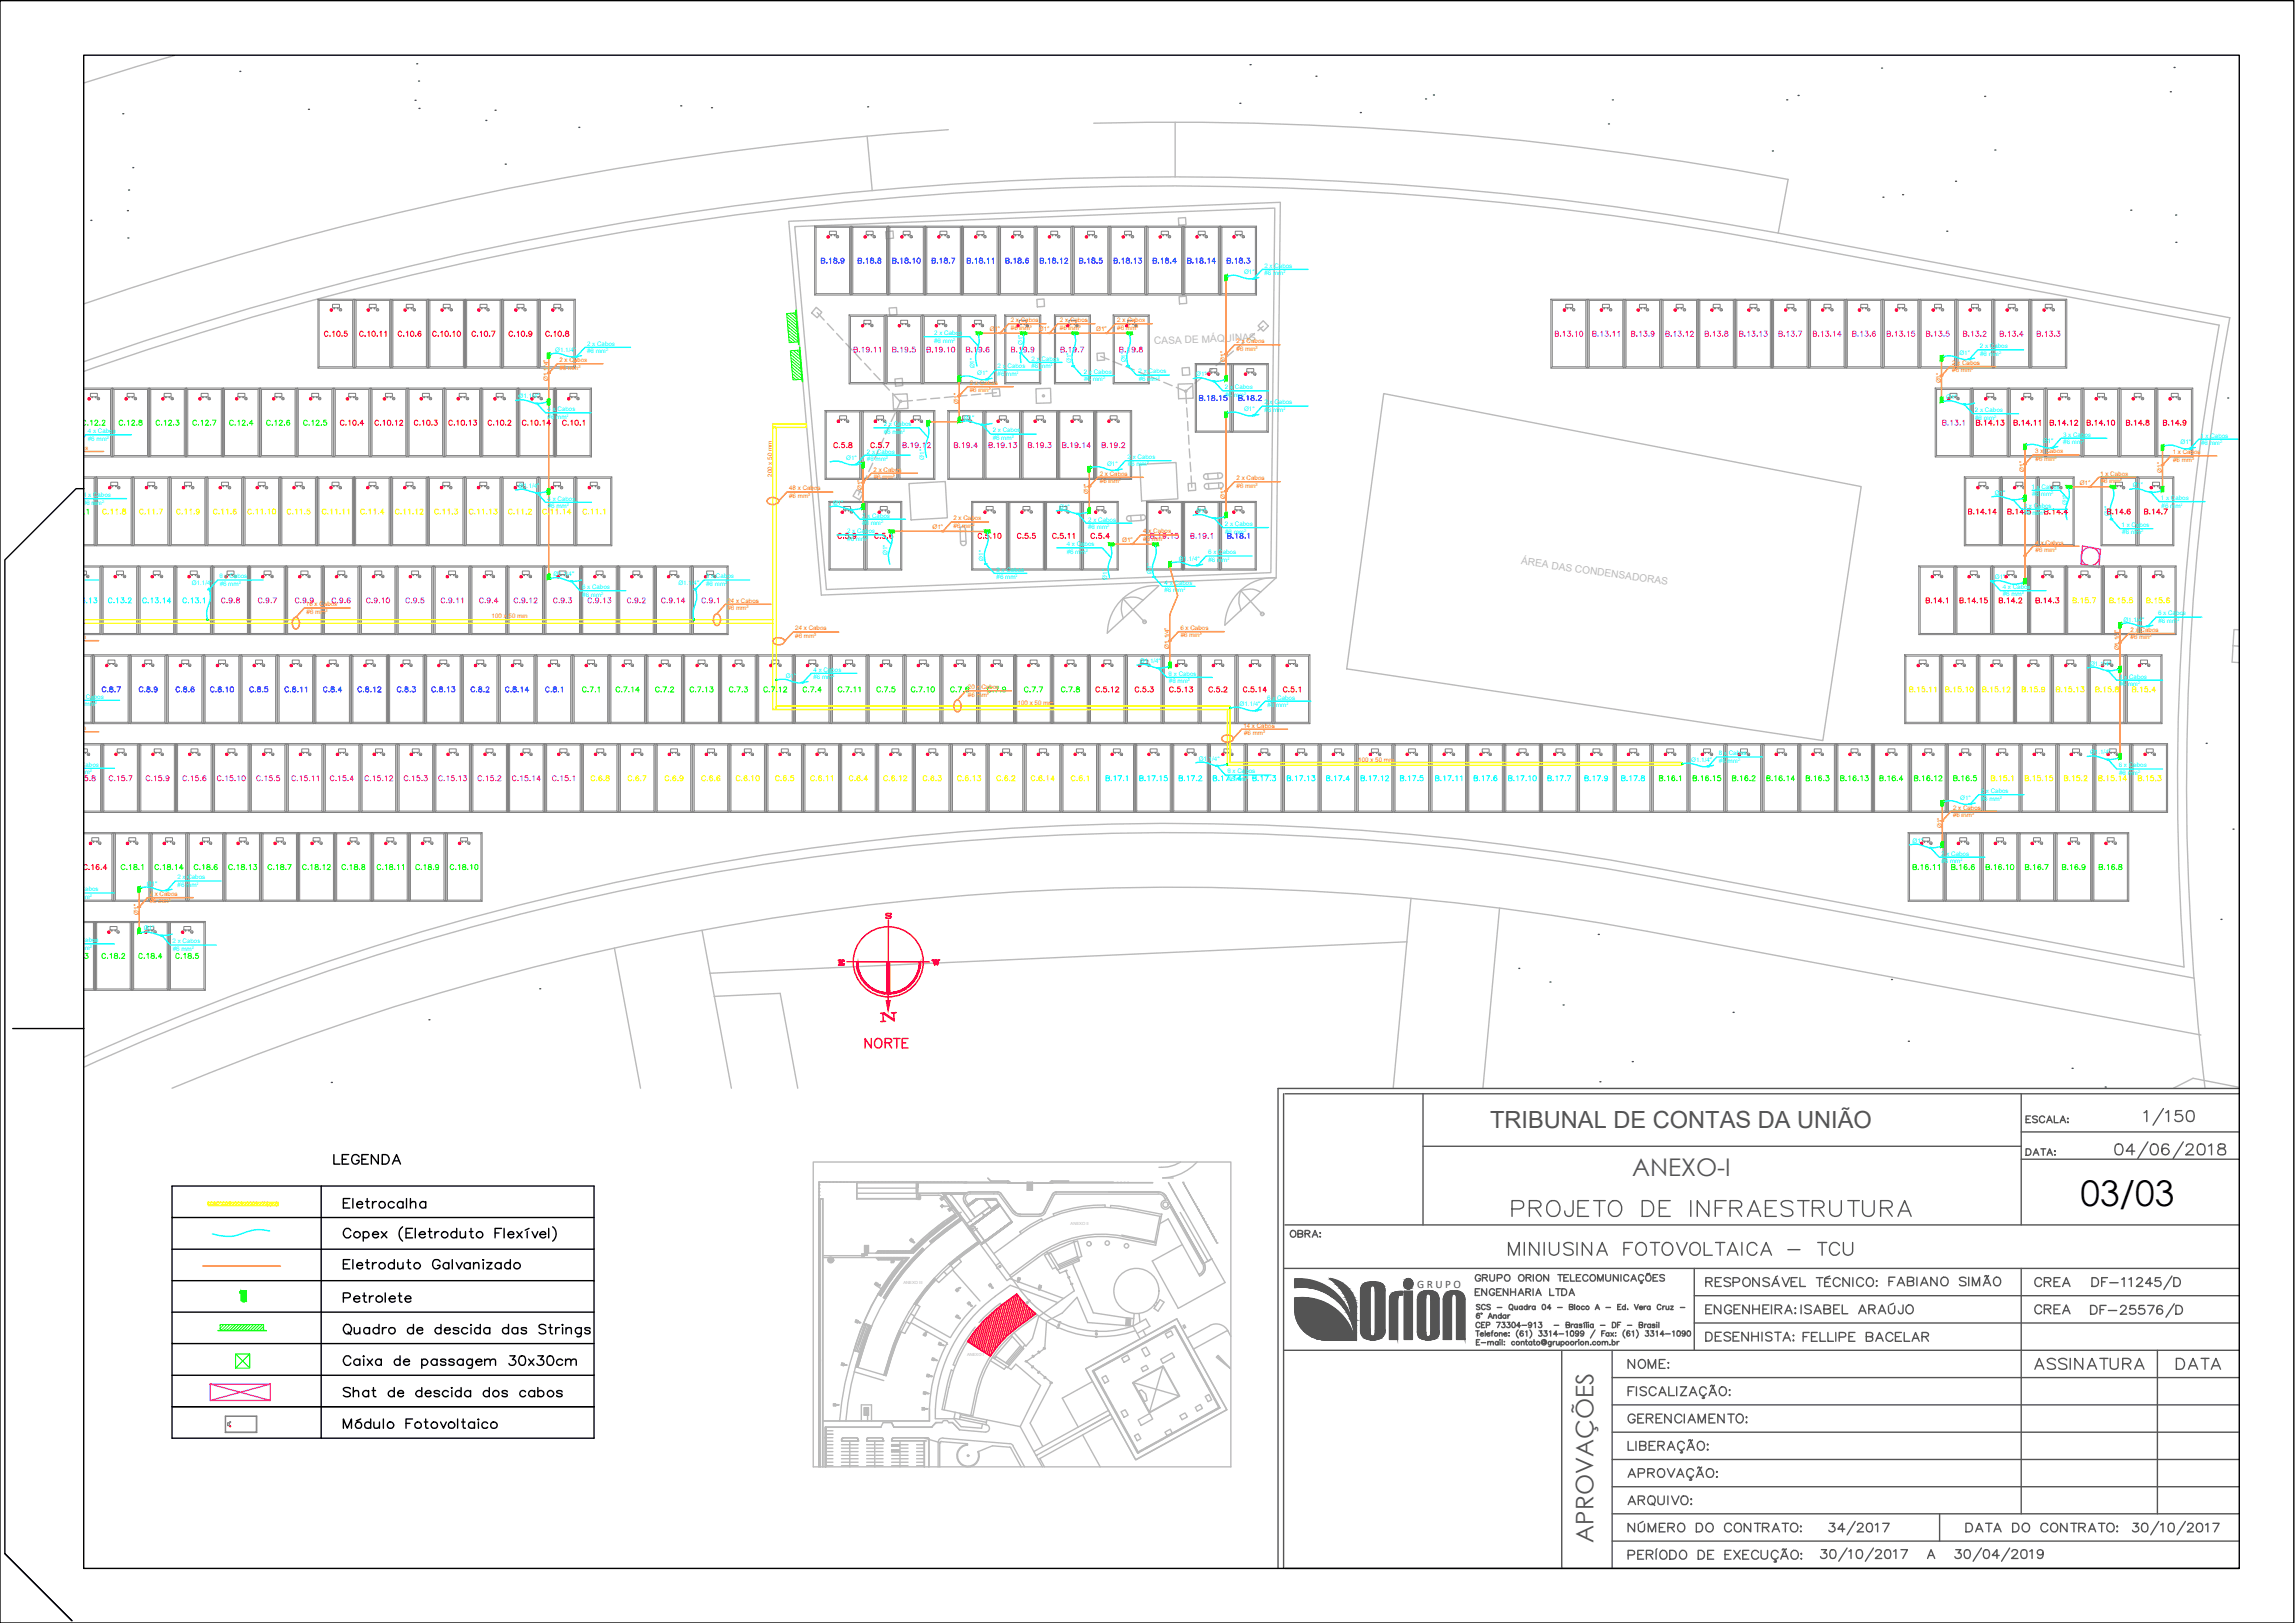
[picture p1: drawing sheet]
<svg xmlns="http://www.w3.org/2000/svg" width="420mm" height="297mm" viewBox="0 0 420 297" stroke-linecap="round" stroke-linejoin="round" font-family="sans-serif">
<defs><g id="words">
<text font-size="6.6" fill="#545454" x="275.5" y="224">PROJETO DE INFRAESTRUTURA</text>
<text font-size="6.5" x="380.9" y="220.8">03/03</text>
<text font-size="6.2" fill="#545454" x="391.2" y="207.1">1/150</text>
<text font-size="5.7" fill="#545454" x="274.8" y="231.1">MINIUSINA FOTOVOLTAICA - TCU</text>
<g font-size="5.3" fill="#545454">
<text x="371.5" y="251.9">ASSINATURA</text>
<text x="397.2" y="251.9">DATA</text>
</g>
<text font-size="4.9" fill="#f00" x="157" y="193">NORTE</text>
<text font-size="4.9" x="60" y="214.1">LEGENDA</text>
<g font-size="4.9" fill="#545454">
<text x="371.5" y="236.7">CREA</text>
<text x="371.5" y="241.7">CREA</text>
<text x="296.7" y="281.5">NÚMERO DO CONTRATO:</text>
</g>
<text font-size="4.4" fill="#f00" x="159.8" y="188">N</text>
<g font-size="4.4" fill="#545454">
<text x="298.8" y="215.3">ANEXO-I</text>
<text x="296.7" y="251.5">NOME:</text>
<text x="311.1" y="246.6">DESENHISTA:</text>
<text x="328.8" y="246.6">FELLIPE BACELAR</text>
<text x="291.7" y="282.3" transform="rotate(-90 291.7 282.3)">APROVAÇÕES</text>
</g>
<text font-size="4.4" x="61.7" y="262.5">Módulo Fotovoltaico</text>
<text font-size="4.3" fill="#545454" x="272.8" y="206.4">TRIBUNAL DE CONTAS DA UNIÃO</text>
<g font-size="4" fill="#f00">
<text x="160.9" y="169.3">S</text>
<text x="169.3" y="177.8">W</text>
</g>
<text font-size="4" fill="#545454" x="234.9" y="227.5">OBRA:</text>
<text font-size="3.5" fill="#f00" x="152.4" y="177.8">E</text>
<g font-size="3.1" fill="#808080">
<text x="157" y="44.8">+</text>
<text x="163.7" y="44.8">+</text>
<text x="170.4" y="44.8">+</text>
<text x="177.1" y="44.8">+</text>
<text x="204.3" y="44.8">+</text>
<text x="211" y="44.8">+</text>
<text x="217.7" y="44.8">+</text>
<text x="224.4" y="44.8">+</text>
<text x="339" y="58.2">+</text>
<text x="345.7" y="58.2">+</text>
<text x="163.3" y="61">+</text>
<text x="176.7" y="61">+</text>
<text x="184.9" y="61">+</text>
<text x="194" y="61">+</text>
<text x="219.8" y="69.8">+</text>
<text x="226.5" y="69.8">+</text>
<text x="48.7" y="74.4">+</text>
<text x="55.4" y="74.4">+</text>
<text x="62.1" y="74.4">+</text>
<text x="89.3" y="74.4">+</text>
<text x="96" y="74.4">+</text>
<text x="102.7" y="74.4">+</text>
<text x="382.4" y="74.4">+</text>
<text x="389.1" y="74.4">+</text>
<text x="395.8" y="74.4">+</text>
<text x="211" y="95.2">+</text>
<text x="217.7" y="95.2">+</text>
<text x="26.5" y="106.9">+</text>
<text x="33.2" y="106.9">+</text>
<text x="39.9" y="106.9">+</text>
<text x="46.6" y="106.9">+</text>
<text x="73.7" y="106.9">+</text>
<text x="80.4" y="106.9">+</text>
<text x="87.1" y="106.9">+</text>
<text x="121" y="106.9">+</text>
<text x="359.1" y="106.9">+</text>
<text x="365.8" y="106.9">+</text>
<text x="372.5" y="106.9">+</text>
<text x="379.2" y="106.9">+</text>
<text x="159.8" y="123.1">+</text>
<text x="187" y="123.1">+</text>
<text x="234.2" y="123.1">+</text>
<text x="390.2" y="123.1">+</text>
<text x="32.1" y="172.2">+</text>
</g>
<g font-size="3.1" fill="#0f0">
<text x="355.2" y="74.4">+</text>
<text x="385.6" y="90.7">+</text>
</g>
<text font-size="3.1" fill="#0ff" x="127.7" y="106.9">+</text>
<g font-size="2.6" fill="#808080">
<text x="152" y="44.4">-</text>
<text x="158.7" y="44.4">-</text>
<text x="165.5" y="44.4">-</text>
<text x="172.2" y="44.4">-</text>
<text x="178.9" y="44.4">-</text>
<text x="185.6" y="44.4">-</text>
<text x="192.6" y="44.4">-</text>
<text x="199.3" y="44.4">-</text>
<text x="206" y="44.4">-</text>
<text x="212.7" y="44.4">-</text>
<text x="219.4" y="44.4">-</text>
<text x="226.1" y="44.4">-</text>
<text x="61" y="57.9">-</text>
<text x="67.7" y="57.9">-</text>
<text x="74.4" y="57.9">-</text>
<text x="81.1" y="57.9">-</text>
<text x="87.8" y="57.9">-</text>
<text x="94.9" y="57.9">-</text>
<text x="286.8" y="57.9">-</text>
<text x="293.5" y="57.9">-</text>
<text x="300.2" y="57.9">-</text>
<text x="306.9" y="57.9">-</text>
<text x="313.6" y="57.9">-</text>
<text x="320.7" y="57.9">-</text>
<text x="327.4" y="57.9">-</text>
<text x="334.1" y="57.9">-</text>
<text x="340.8" y="57.9">-</text>
<text x="347.5" y="57.9">-</text>
<text x="354.2" y="57.9">-</text>
<text x="360.9" y="57.9">-</text>
<text x="367.9" y="57.9">-</text>
<text x="374.6" y="57.9">-</text>
<text x="158.4" y="60.7">-</text>
<text x="171.8" y="60.7">-</text>
<text x="228.2" y="69.8">-</text>
<text x="16.6" y="74.1">-</text>
<text x="23.3" y="74.1">-</text>
<text x="30" y="74.1">-</text>
<text x="37" y="74.1">-</text>
<text x="43.7" y="74.1">-</text>
<text x="50.4" y="74.1">-</text>
<text x="57.1" y="74.1">-</text>
<text x="63.9" y="74.1">-</text>
<text x="70.6" y="74.1">-</text>
<text x="77.3" y="74.1">-</text>
<text x="84.3" y="74.1">-</text>
<text x="91" y="74.1">-</text>
<text x="104.4" y="74.1">-</text>
<text x="363.7" y="74.1">-</text>
<text x="370.4" y="74.1">-</text>
<text x="377.5" y="74.1">-</text>
<text x="384.2" y="74.1">-</text>
<text x="390.9" y="74.1">-</text>
<text x="397.6" y="74.1">-</text>
<text x="152" y="78.3">+</text>
<text x="160.5" y="78.3">-</text>
<text x="165.5" y="78.3">+</text>
<text x="181.3" y="78.3">+</text>
<text x="188" y="78.3">+</text>
<text x="189.8" y="78.3">-</text>
<text x="194.7" y="78.3">+</text>
<text x="196.5" y="78.3">-</text>
<text x="201.8" y="78.3">+</text>
<text x="203.2" y="78.3">-</text>
<text x="20.5" y="90.7">-</text>
<text x="27.2" y="90.7">-</text>
<text x="33.9" y="90.7">-</text>
<text x="40.6" y="90.7">-</text>
<text x="47.3" y="90.7">-</text>
<text x="54" y="90.7">-</text>
<text x="67.7" y="90.7">-</text>
<text x="74.4" y="90.7">-</text>
<text x="81.1" y="90.7">-</text>
<text x="87.8" y="90.7">-</text>
<text x="94.5" y="90.7">-</text>
<text x="108.3" y="90.7">-</text>
<text x="161.2" y="94.9">-</text>
<text x="180.6" y="94.9">-</text>
<text x="187.3" y="94.9">-</text>
<text x="201.1" y="94.9">-</text>
<text x="212.7" y="94.9">-</text>
<text x="226.1" y="94.9">-</text>
<text x="362.3" y="90.7">-</text>
<text x="14.8" y="106.9">-</text>
<text x="21.5" y="106.9">-</text>
<text x="28.2" y="106.9">-</text>
<text x="34.9" y="106.9">-</text>
<text x="41.6" y="106.9">-</text>
<text x="48.3" y="106.9">-</text>
<text x="55" y="106.9">-</text>
<text x="62.1" y="106.9">-</text>
<text x="68.8" y="106.9">-</text>
<text x="75.5" y="106.9">-</text>
<text x="82.2" y="106.9">-</text>
<text x="88.9" y="106.9">-</text>
<text x="95.6" y="106.9">-</text>
<text x="109.4" y="106.9">-</text>
<text x="116.1" y="106.9">-</text>
<text x="122.8" y="106.9">-</text>
<text x="129.5" y="106.9">-</text>
<text x="354.2" y="106.9">-</text>
<text x="360.9" y="106.9">-</text>
<text x="374.3" y="106.9">-</text>
<text x="381" y="106.9">-</text>
<text x="387.7" y="106.9">-</text>
<text x="19.8" y="123.1">-</text>
<text x="26.5" y="123.1">-</text>
<text x="46.9" y="123.1">-</text>
<text x="53.6" y="123.1">-</text>
<text x="60.3" y="123.1">-</text>
<text x="67" y="123.1">-</text>
<text x="73.7" y="123.1">-</text>
<text x="80.8" y="123.1">-</text>
<text x="87.5" y="123.1">-</text>
<text x="94.2" y="123.1">-</text>
<text x="100.9" y="123.1">-</text>
<text x="107.6" y="123.1">-</text>
<text x="114.3" y="123.1">-</text>
<text x="121" y="123.1">-</text>
<text x="128.1" y="123.1">-</text>
<text x="134.8" y="123.1">-</text>
<text x="141.5" y="123.1">-</text>
<text x="148.2" y="123.1">-</text>
<text x="154.9" y="123.1">-</text>
<text x="161.6" y="123.1">-</text>
<text x="168.3" y="123.1">-</text>
<text x="182" y="123.1">-</text>
<text x="188.7" y="123.1">-</text>
<text x="195.4" y="123.1">-</text>
<text x="202.1" y="123.1">-</text>
<text x="215.9" y="123.1">-</text>
<text x="222.6" y="123.1">-</text>
<text x="229.3" y="123.1">-</text>
<text x="236" y="123.1">-</text>
<text x="351.4" y="123.1">-</text>
<text x="358.1" y="123.1">-</text>
<text x="365.1" y="123.1">-</text>
<text x="371.8" y="123.1">-</text>
<text x="378.5" y="123.1">-</text>
<text x="391.9" y="123.1">-</text>
<text x="14.8" y="139.3">-</text>
<text x="19.8" y="139.3">+</text>
<text x="21.5" y="139.3">-</text>
<text x="26.5" y="139.3">+</text>
<text x="28.2" y="139.3">-</text>
<text x="33.5" y="139.3">+</text>
<text x="34.9" y="139.3">-</text>
<text x="40.2" y="139.3">+</text>
<text x="42" y="139.3">-</text>
<text x="48.7" y="139.3">-</text>
<text x="53.6" y="139.3">+</text>
<text x="60.3" y="139.3">+</text>
<text x="67" y="139.3">+</text>
<text x="68.8" y="139.3">-</text>
<text x="74.1" y="139.3">+</text>
<text x="75.5" y="139.3">-</text>
<text x="80.8" y="139.3">+</text>
<text x="82.2" y="139.3">-</text>
<text x="89.3" y="139.3">-</text>
<text x="96" y="139.3">-</text>
<text x="100.9" y="139.3">+</text>
<text x="107.6" y="139.3">+</text>
<text x="116.1" y="139.3">-</text>
<text x="121" y="139.3">+</text>
<text x="122.8" y="139.3">-</text>
<text x="128.1" y="139.3">+</text>
<text x="129.5" y="139.3">-</text>
<text x="136.5" y="139.3">-</text>
<text x="143.2" y="139.3">-</text>
<text x="148.2" y="139.3">+</text>
<text x="154.9" y="139.3">+</text>
<text x="163.3" y="139.3">-</text>
<text x="168.3" y="139.3">+</text>
<text x="170" y="139.3">-</text>
<text x="175.3" y="139.3">+</text>
<text x="176.7" y="139.3">-</text>
<text x="183.8" y="139.3">-</text>
<text x="190.5" y="139.3">-</text>
<text x="195.4" y="139.3">+</text>
<text x="202.1" y="139.3">+</text>
<text x="208.8" y="139.3">+</text>
<text x="210.6" y="139.3">-</text>
<text x="215.9" y="139.3">+</text>
<text x="217.3" y="139.3">-</text>
<text x="224.4" y="139.3">-</text>
<text x="231.1" y="139.3">-</text>
<text x="236" y="139.3">+</text>
<text x="242.7" y="139.3">+</text>
<text x="249.4" y="139.3">+</text>
<text x="251.2" y="139.3">-</text>
<text x="257.9" y="139.3">-</text>
<text x="263.2" y="139.3">+</text>
<text x="264.6" y="139.3">-</text>
<text x="271.3" y="139.3">-</text>
<text x="278.3" y="139.3">-</text>
<text x="285" y="139.3">-</text>
<text x="290" y="139.3">+</text>
<text x="296.7" y="139.3">+</text>
<text x="303.4" y="139.3">+</text>
<text x="310.4" y="139.3">+</text>
<text x="311.9" y="139.3">-</text>
<text x="317.1" y="139.3">+</text>
<text x="318.6" y="139.3">-</text>
<text x="323.8" y="139.3">+</text>
<text x="330.6" y="139.3">+</text>
<text x="337.3" y="139.3">+</text>
<text x="344" y="139.3">+</text>
<text x="350.7" y="139.3">+</text>
<text x="352.4" y="139.3">-</text>
<text x="357.7" y="139.3">+</text>
<text x="359.1" y="139.3">-</text>
<text x="364.4" y="139.3">+</text>
<text x="366.2" y="139.3">-</text>
<text x="372.9" y="139.3">-</text>
<text x="377.8" y="139.3">+</text>
<text x="393" y="139.3">-</text>
<text x="15.2" y="155.6">+</text>
<text x="21.9" y="155.6">+</text>
<text x="23.6" y="155.6">-</text>
<text x="28.6" y="155.6">+</text>
<text x="30.3" y="155.6">-</text>
<text x="37" y="155.6">-</text>
<text x="43.7" y="155.6">-</text>
<text x="49" y="155.6">+</text>
<text x="55.7" y="155.6">+</text>
<text x="62.4" y="155.6">+</text>
<text x="70.9" y="155.6">-</text>
<text x="75.8" y="155.6">+</text>
<text x="77.6" y="155.6">-</text>
<text x="84.3" y="155.6">-</text>
<text x="357" y="155.6">+</text>
<text x="358.8" y="155.6">-</text>
<text x="364.1" y="155.6">+</text>
<text x="365.5" y="155.6">-</text>
<text x="370.8" y="155.6">+</text>
<text x="372.5" y="155.6">-</text>
<text x="379.2" y="155.6">-</text>
<text x="384.2" y="155.6">+</text>
<text x="20.1" y="171.8">-</text>
</g>
<g font-size="2.6" fill="#0f0">
<text x="178.5" y="60.7">-</text>
<text x="186.6" y="60.7">-</text>
<text x="195.8" y="60.7">-</text>
<text x="206.7" y="60.7">-</text>
<text x="167.2" y="78.3">-</text>
<text x="174.6" y="78.3">+</text>
<text x="376.1" y="90.7">-</text>
<text x="387.3" y="90.7">-</text>
<text x="367.6" y="106.9">-</text>
<text x="305.2" y="139.3">-</text>
</g>
<g font-size="2.6" fill="#0ff">
<text x="221.5" y="69.8">-</text>
<text x="97.7" y="74.1">-</text>
<text x="357" y="74.1">-</text>
<text x="176.4" y="78.3">-</text>
<text x="154.5" y="94.9">-</text>
<text x="194" y="94.9">-</text>
<text x="219.4" y="94.9">-</text>
<text x="369" y="90.7">-</text>
<text x="394.1" y="90.7">-</text>
<text x="102.7" y="106.9">-</text>
<text x="208.8" y="123.1">-</text>
<text x="385.2" y="123.1">-</text>
<text x="222.6" y="139.3">+</text>
<text x="386.3" y="139.3">-</text>
<text x="352.1" y="155.6">-</text>
</g>
<text font-size="2.1" fill="#545454" x="259.4" y="235.7">G R U P O</text>
<g font-size="1.9" fill="#bababa">
<text x="211.3" y="63" transform="rotate(-2 211.3 63)">CASA DE MÁQUINAS</text>
<text x="278.4" y="103.3" transform="rotate(8 278.4 103.3)">ÁREA DAS CONDENSADORAS</text>
</g>
<g font-size="1.1" fill="#0ff">
<text x="227.8" y="50.2">Ø1&quot;</text>
<text x="231.5" y="49">2 x Cabos</text>
<text x="231.5" y="50.4">#6 mm²</text>
<text x="101.6" y="64.5">Ø1.1/4&quot;</text>
<text x="107.5" y="63.3">2 x Cabos</text>
<text x="107.5" y="64.6">#6 mm²</text>
<text x="171" y="61.3">2 x Cabos</text>
<text x="171" y="62.7">#6 mm²</text>
<text x="187.2" y="63.1" transform="rotate(-90 187.2 63.1)">Ø1&quot;</text>
<text x="358.7" y="64.9">Ø1&quot;</text>
<text x="362.5" y="63.7">2 x Cabos</text>
<text x="362.5" y="65.1">#6 mm²</text>
<text x="178.4" y="67.4" transform="rotate(-90 178.4 67.4)">Ø1&quot;</text>
<text x="178.9" y="68.7">Ø1&quot;</text>
<text x="182.6" y="67.4">2 x Cabos</text>
<text x="182.6" y="68.8">#6 mm²</text>
<text x="188.8" y="66">2 x Cabos</text>
<text x="188.8" y="67.4">#6 mm²</text>
<text x="196.1" y="66.4" transform="rotate(-90 196.1 66.4)">Ø1&quot;</text>
<text x="198.4" y="68.4">2 x Cabos</text>
<text x="198.5" y="69.8">#6 mm²</text>
<text x="206.1" y="66.3" transform="rotate(-90 206.1 66.3)">Ø1&quot;</text>
<text x="208.4" y="68.4">2 x Cabos</text>
<text x="208.5" y="69.8">#6 mm²</text>
<text x="219" y="68.9">Ø1&quot;</text>
<text x="224.2" y="71.2">2 x Cabos</text>
<text x="95" y="72.9">Ø1.1/4&quot;</text>
<text x="100.2" y="75.3">4 x Cabos</text>
<text x="100.2" y="76.7">#6 mm²</text>
<text x="176.4" y="76.8">Ø1&quot;</text>
<text x="224.3" y="72.6">#6 mm²</text>
<text x="227.8" y="75.3">Ø1&quot;</text>
<text x="231.5" y="74">2 x Cabos</text>
<text x="231.5" y="75.4">#6 mm²</text>
<text x="356.3" y="73.1">Ø1&quot;</text>
<text x="361.6" y="75.4">2 x Cabos</text>
<text x="361.6" y="76.8">#6 mm²</text>
<text x="16.1" y="79.3">4 x Cabos</text>
<text x="16.1" y="80.6">#6 mm²</text>
<text x="158.7" y="83">2 x Cabos</text>
<text x="161.8" y="78">2 x Cabos</text>
<text x="161.8" y="79.4">#6 mm²</text>
<text x="181.7" y="79.1">2 x Cabos</text>
<text x="181.7" y="80.5">#6 mm²</text>
<text x="374" y="81.1">Ø1&quot;</text>
<text x="377.7" y="79.9">3 x Cabos</text>
<text x="377.7" y="81.3">#6 mm²</text>
<text x="399.2" y="81.3">Ø1&quot;</text>
<text x="402.8" y="80.1">1 x Cabos</text>
<text x="403" y="81.4">#6 mm²</text>
<text x="95" y="89.3">Ø1.1/4&quot;</text>
<text x="154.9" y="84.2">Ø1&quot;</text>
<text x="158.7" y="84.4">#6 mm²</text>
<text x="169.2" y="84.1" transform="rotate(-90 169.2 84.1)">Ø1&quot;</text>
<text x="202.7" y="85.2">Ø1&quot;</text>
<text x="206.4" y="84">2 x Cabos</text>
<text x="206.5" y="85.4">#6 mm²</text>
<text x="371.9" y="89.4">1 x Cabos</text>
<text x="390.4" y="89.2">Ø1&quot;</text>
<text x="15.2" y="91">4 x Cabos</text>
<text x="15.2" y="92.4">#6 mm²</text>
<text x="100.2" y="91.6">4 x Cabos</text>
<text x="100.3" y="93">#6 mm²</text>
<text x="152.5" y="92.4">Ø1&quot;</text>
<text x="157.8" y="94.7">2 x Cabos</text>
<text x="193.9" y="93.1">Ø1&quot;</text>
<text x="199.2" y="95.4">2 x Cabos</text>
<text x="219" y="93.9">Ø1&quot;</text>
<text x="365.2" y="90.5">Ø1&quot;</text>
<text x="370.5" y="92.9">3 x Cabos</text>
<text x="370.5" y="94.3">#6 mm²</text>
<text x="372.1" y="90.8">#6 mm²</text>
<text x="378.4" y="92.4" transform="rotate(-90 378.4 92.4)">Ø1&quot;</text>
<text x="386.2" y="94.4" transform="rotate(-90 386.2 94.4)">Ø1&quot;</text>
<text x="395.6" y="91.5">1 x Cabos</text>
<text x="395.7" y="92.9">#6 mm²</text>
<text x="155.1" y="97.6">2 x Cabos</text>
<text x="155.1" y="99">#6 mm²</text>
<text x="157.8" y="96.1">#6 mm²</text>
<text x="162.5" y="101.5" transform="rotate(-90 162.5 101.5)">Ø1&quot;</text>
<text x="195.3" y="100">4 x Cabos</text>
<text x="195.3" y="101.3">#6 mm²</text>
<text x="199.2" y="96.8">#6 mm²</text>
<text x="221.2" y="101.5">6 x Cabos</text>
<text x="224.2" y="96.3">2 x Cabos</text>
<text x="224.3" y="97.6">#6 mm²</text>
<text x="388.4" y="96.5">1 x Cabos</text>
<text x="388.5" y="97.8">#6 mm²</text>
<text x="35.1" y="107.1">Ø1.1/4&quot;</text>
<text x="40.2" y="105.9">6 x Cabos</text>
<text x="40.2" y="107.3">#6 mm²</text>
<text x="101.3" y="105.5">Ø1.1/4&quot;</text>
<text x="106.6" y="107.8">6 x Cabos</text>
<text x="124.2" y="107.1">Ø1.1/4&quot;</text>
<text x="129.2" y="105.9">8 x Cabos</text>
<text x="129.3" y="107.3">#6 mm²</text>
<text x="180" y="102.6" transform="rotate(-90 180 102.6)">Ø1&quot;</text>
<text x="182.4" y="104.6">2 x Cabos</text>
<text x="182.5" y="106">#6 mm²</text>
<text x="202.7" y="106.1" transform="rotate(-90 202.7 106.1)">Ø1&quot;</text>
<text x="210.8" y="105" transform="rotate(-90 210.8 105)">Ø1&quot;</text>
<text x="213.2" y="107">4 x Cabos</text>
<text x="215.8" y="102.7">Ø1.1/4&quot;</text>
<text x="221.2" y="102.9">#6 mm²</text>
<text x="365.2" y="106">Ø1&quot;</text>
<text x="366.6" y="107.8">4 x Cabos</text>
<text x="106.6" y="109.2">#6 mm²</text>
<text x="213.2" y="108.4">#6 mm²</text>
<text x="366.6" y="109.2">#6 mm²</text>
<text x="388.7" y="113.8">Ø1.1/4&quot;</text>
<text x="395.1" y="112.6">6 x Cabos</text>
<text x="395.1" y="114">#6 mm²</text>
<text x="143.8" y="124.1">Ø1&quot;</text>
<text x="148.9" y="122.9">4 x Cabos</text>
<text x="148.9" y="124.3">#6 mm²</text>
<text x="208.7" y="121.4">Ø1.1/4&quot;</text>
<text x="214" y="123.7">6 x Cabos</text>
<text x="214" y="125.1">#6 mm²</text>
<text x="382.7" y="121.9">Ø1.1/4&quot;</text>
<text x="387.9" y="124.2">4 x Cabos</text>
<text x="387.9" y="125.5">#6 mm²</text>
<text x="13.9" y="127.9">2 x Cabos</text>
<text x="13.9" y="129.3">#6 mm²</text>
<text x="226.9" y="129.2">Ø1.1/4&quot;</text>
<text x="232" y="128">6 x Cabos</text>
<text x="232" y="129.4">#6 mm²</text>
<text x="13" y="140.3">2 x Cabos</text>
<text x="13" y="141.7">#6 mm²</text>
<text x="219.5" y="139.2">Ø1.1/4&quot;</text>
<text x="224.7" y="141.5">6 x Cabos</text>
<text x="224.7" y="142.9">#6 mm²</text>
<text x="309.6" y="139.5">Ø1.1/4&quot;</text>
<text x="314.7" y="138.2">8 x Cabos</text>
<text x="314.7" y="139.6">#6 mm²</text>
<text x="382.7" y="138.1">Ø1.1/4&quot;</text>
<text x="387.9" y="140.4">6 x Cabos</text>
<text x="387.9" y="141.8">#6 mm²</text>
<text x="358.9" y="146.4">Ø1&quot;</text>
<text x="362.6" y="145.1">2 x Cabos</text>
<text x="362.6" y="146.5">#6 mm²</text>
<text x="350.1" y="154.2">Ø1&quot;</text>
<text x="32.5" y="160.9">2 x Cabos</text>
<text x="355.4" y="156.6">2 x Cabos</text>
<text x="355.4" y="158">#6 mm²</text>
<text x="13" y="163.1">6 x Cabos</text>
<text x="13" y="164.5">#6 mm²</text>
<text x="26.9" y="162.2">Ø1&quot;</text>
<text x="32.5" y="162.3">#6 mm²</text>
<text x="13" y="172.5">8 x Cabos</text>
<text x="13" y="173.8">#6 mm²</text>
<text x="26.3" y="170.3">Ø1&quot;</text>
<text x="31.6" y="172.7">2 x Cabos</text>
<text x="31.6" y="174">#6 mm²</text>
</g>
<g font-size="1.1" fill="#ff7f00">
<text x="185" y="59">2 x Cabos</text>
<text x="194.1" y="59">2 x Cabos</text>
<text x="204.6" y="59">2 x Cabos</text>
<text x="181.2" y="60.6">Ø1&quot;</text>
<text x="185.1" y="60.4">#6 mm²</text>
<text x="190.2" y="60.6">Ø1&quot;</text>
<text x="194.1" y="60.4">#6 mm²</text>
<text x="200.7" y="60.6">Ø1&quot;</text>
<text x="204.6" y="60.4">#6 mm²</text>
<text x="226.4" y="62.8">2 x Cabos</text>
<text x="226.4" y="64.2">#6 mm²</text>
<text x="100.3" y="69.7" transform="rotate(-90 100.3 69.7)">Ø1.1/4&quot;</text>
<text x="102.4" y="66.3">2 x Cabos</text>
<text x="102.4" y="67.7">#6 mm²</text>
<text x="177.5" y="70.5">2 x Cabos</text>
<text x="177.5" y="71.8">#6 mm²</text>
<text x="224.3" y="66.2" transform="rotate(-90 224.3 66.2)">Ø1&quot;</text>
<text x="355.3" y="70.2" transform="rotate(-90 355.3 70.2)">Ø1&quot;</text>
<text x="357.4" y="66.8">2 x Cabos</text>
<text x="357.4" y="68.1">#6 mm²</text>
<text x="175.5" y="73.9" transform="rotate(-90 175.5 73.9)">Ø1&quot;</text>
<text x="11" y="82.3">4 x Cabos</text>
<text x="372.6" y="83">3 x Cabos</text>
<text x="397.8" y="83.1">1 x Cabos</text>
<text x="141.4" y="87.3" transform="rotate(-90 141.4 87.3)">200 x 50 mm</text>
<text x="144.5" y="89.7">48 x Cabos</text>
<text x="157.9" y="89.7" transform="rotate(-90 157.9 89.7)">Ø1&quot;</text>
<text x="159.9" y="86.3">2 x Cabos</text>
<text x="160" y="87.7">#6 mm²</text>
<text x="201.3" y="87.1">2 x Cabos</text>
<text x="201.4" y="88.4">#6 mm²</text>
<text x="226.4" y="87.9">2 x Cabos</text>
<text x="226.4" y="89.2">#6 mm²</text>
<text x="370.6" y="86.3" transform="rotate(-90 370.6 86.3)">Ø1&quot;</text>
<text x="372.7" y="84.4">#6 mm²</text>
<text x="380.7" y="88.7">Ø1&quot;</text>
<text x="384.5" y="87.1">1 x Cabos</text>
<text x="384.6" y="88.4">#6 mm²</text>
<text x="395.8" y="86.5" transform="rotate(-90 395.8 86.5)">Ø1&quot;</text>
<text x="397.8" y="84.5">#6 mm²</text>
<text x="144.5" y="91.1">#6 mm²</text>
<text x="174.5" y="95.2">2 x Cabos</text>
<text x="199.3" y="90.5" transform="rotate(-90 199.3 90.5)">Ø1&quot;</text>
<text x="224.3" y="91.3" transform="rotate(-90 224.3 91.3)">Ø1&quot;</text>
<text x="170.7" y="96.9">Ø1&quot;</text>
<text x="174.6" y="96.6">#6 mm²</text>
<text x="205.4" y="99.3">Ø1&quot;</text>
<text x="209.3" y="97.6">4 x Cabos</text>
<text x="209.3" y="99">#6 mm²</text>
<text x="372.7" y="99.7">4 x Cabos</text>
<text x="372.7" y="101">#6 mm²</text>
<text x="56" y="111">16 x Cabos</text>
<text x="56.1" y="112.4">#6 mm²</text>
<text x="90" y="113.1">100 x 50 mm</text>
<text x="133.2" y="110.3">24 x Cabos</text>
<text x="133.2" y="111.7">#6 mm²</text>
<text x="10" y="117">12 x Cabos</text>
<text x="145.6" y="115.4">24 x Cabos</text>
<text x="145.6" y="116.7">#6 mm²</text>
<text x="214" y="118.7" transform="rotate(-90 214 118.7)">Ø1.1/4&quot;</text>
<text x="216.1" y="115.3">6 x Cabos</text>
<text x="216.2" y="116.7">#6 mm²</text>
<text x="388" y="119" transform="rotate(-90 388 119)">Ø1.1/4&quot;</text>
<text x="390.1" y="115.6">2 x Cabos</text>
<text x="390.1" y="117">#6 mm²</text>
<text x="177.2" y="126.1">20 x Cabos</text>
<text x="177.2" y="127.5">#6 mm²</text>
<text x="186.3" y="129">100 x 50 mm</text>
<text x="10" y="133.6">10 x Cabos</text>
<text x="227.6" y="133.2">14 x Cabos</text>
<text x="227.8" y="134.6">#6 mm²</text>
<text x="248.7" y="139.4">100 x 50 mm</text>
<text x="357.5" y="148.2">2 x Cabos</text>
<text x="357.5" y="149.5">#6 mm²</text>
<text x="355.5" y="151.6" transform="rotate(-90 355.5 151.6)">Ø1&quot;</text>
<text x="25.4" y="167.4" transform="rotate(-90 25.4 167.4)">Ø1&quot;</text>
<text x="27.4" y="164">2 x Cabos</text>
<text x="27.4" y="165.3">#6 mm²</text>
</g>
<g font-size=".8" fill="#bababa">
<text x="196" y="224.2">ANEXO II</text>
<text x="165.4" y="234.9">ANEXO III</text>
<text x="177" y="248.2">ANEXO I</text>
</g>
</g></defs>
<!-- layer: ARQUITETURA -->
<g fill="none" stroke="#bababa" stroke-width=".25">
<path d="M32 10.1l-16.6 5.1M158.7 24.9l1 10M173.6 23.7a609.4 609.4 0 0 0-158.2 31.9M200.2 22.5a610.8 610.8 0 0 1 127.2 10.3l-1.9 9.9M215.1 22.4v10M215.7 39.9l1.3-.1 .1 1.3-1.3 .1zM144.4 40.5l90-3.5-.8 68.7-83.2 3.2zM145.5 41.5l87.9-3.4-.7 66.7-81.4 3.1zM149.4 56.2l1.1 .9-.9 1.1-1-.9zM149.6 57.2l1.3 1.4M151.5 59.2l1.1 1.2M162.1 42.4l1.4-.1 .1 1.3-1.3 .1z"/>
<path d="M162.8 56.4l1.3-.1 .1 1.3-1.3 .1zM189.8 54.8l1.3-.1 .1 1.4-1.3 .1zM215.9 54.3l1.3-.1 .1 1.3-1.4 .1zM231.3 58.7l.9 1-.9 .9-1-1zM231.3 59.7l-1 .8M325.5 42.7l82.7 15.5a464.1 464.1 0 0 0-6.5 120.8l-98.3-18.4a483.3 483.3 0 0 0-288 34.7M325.5 42.7a603.9 603.9 0 0 0-310.1 23.5M15.4 68a601.6 601.6 0 0 1 309.8-23.7l81.1 15.2a463.7 463.7 0 0 0-6.5 117.5l-96.1-18a485.1 485.1 0 0 0-288.3 34.5M153.2 61l1.1 1.3M154.9 62.9l1.1 1.2M156.6 64.7l1.1 1.2M158.3 66.5l1.1 1.2"/>
<path d="M160 68.4l1.1 1.1M161.7 70.2l1.1 1.2M162.8 77.9l-.7 1.5M163.4 72l1.3 1.4M163.4 72.2l2.7-.1 .1 2.6-2.6 .2zM163.8 69.4l1.4-.2 .1 1.4-1.3 .1zM164.8 73.6l-.6 1.3M167 73.3l-2 .2M169.5 73.1l-1.6 .1M172 72.8l-1.6 .2M174.5 72.6l-1.6 .2M177 72.4l-1.6 .1"/>
<path d="M179.5 72.1l-1.7 .2M181.7 71.2l1.3-.1 .1 1.4h-1.4zM182.4 71.9l-2.1 .2M189.7 71.1h2.6l.1 2.6-2.7 .1zM200.8 64.7l1.3-.1 .1 1.3-1.3 .1zM201.5 65.2l1.5 .6M203.8 66.2l1.6 .6M206.1 67.1l1.5 .6M208.4 68.1l1.6 .6M210.7 69l1.6 .6M213.1 70l1.5 .6M215.3 70.9l1.6 .6"/>
<path d="M215.7 70.3l2.7-.1v2.7l-2.6 .1zM216.4 67.3h1.3l.1 1.3-1.3 .1zM217.1 71.8l.1 2M217.3 74.7l.1 1.6M217.4 77.2l.1 1.6M217.6 79.7l.1 1.6M218.1 70.7l-.9 .8M223.9 65.9l-1.3 1M225.8 64.2l-1.3 1.1M227.8 62.6l-1.4 1.1M229.7 61l-1.3 1.1M253.3 72l87.4 17.1-7 46.4-87.2-13.1z"/>
<path d="M156.8 89.6l1.2 .7-.6 1.2-1.2-.7zM157.7 89.3l-.6 1.3M158.7 87.1l-.7 1.5M159.8 84.8l-.8 1.5M160.8 82.5l-.7 1.5M161.8 80.2l-.7 1.5M166.4 88.5l6.7-.4 .3 6.7-6.6 .4zM175.8 96.9l.1 2.5M176.7 96.8a.49 .49 0 0 0-.5-.4 .49 .49 0 0 0-.4 .5M176.7 96.9l.2 2.4a.49 .49 0 0 1-.5 .5 .49 .49 0 0 1-.5-.4M176.8 97.2l-1 .1M176.8 99l-.9 .1"/>
<path d="M207 94.4l.1 1M208.7 85l6.6-.3 .3 6.6-6.6 .4zM208.8 94.3l.1 1M209.2 94.3l-2.5 .1a.49 .49 0 0 0-.5 .5 .49 .49 0 0 0 .6 .5M209.2 94.2a.49 .49 0 0 1 .5 .5 .49 .49 0 0 1-.4 .5M209.3 95.2l-2.5 .2M217.5 88.5l1.3-.1 .1 1.3-1.3 .1zM217.7 82.2l.1 1.6M217.9 84.6l.1 1.7M218.1 87.1l.1 2.1M221.1 86.7l.1 1M221.2 88.5l.1 1"/>
<path d="M222.9 86.6l.1 1M223.1 88.4v1M223.3 86.6l-2.5 .1a.49 .49 0 0 0-.5 .5 .49 .49 0 0 0 .6 .5M223.3 86.6a.49 .49 0 0 1 .5 .4 .49 .49 0 0 1-.4 .5M223.4 87.6l-2.5 .1M223.4 88.3a.49 .49 0 0 1 .5 .5 .49 .49 0 0 1-.4 .5M223.4 88.4l-2.5 .1a.49 .49 0 0 0-.4 .5 .49 .49 0 0 0 .5 .5M223.5 89.4l-2.5 .1M205.6 109.5l3.9 4.3M209.3 109.8a4.5 4.5 0 0 0-3.7-.3l-.3 1.4a4.8 4.8 0 0 0 .4 2.3M212.1 107.2l-9.4 8.7M212.1 107.2a8.9 8.9 0 0 0-9.4 8.6"/>
<path d="M227.1 108.1l4 4.3M230.8 108.4a4.4 4.4 0 0 0-3.7-.3l-.3 1.4a4.3 4.3 0 0 0 .4 2.3M233.6 105.7l-9.4 8.7a8.9 8.9 0 0 1 9.4-8.6M408.7 118.2l1.2 .1M409.9 115.3l-.9-.1-.4 6 1.3 .1M112.5 173.5l4.8 25.7M128.5 170.3l5.4 28.9M257.6 172.4l-2.5 26.8M258.3 164.4l-.7 8-127.6 5.7M274.5 166.2l-3 33M401.7 179.1l.7 8.6 1.3 11.5M130.7 182.4l12.1-.6 3.2 17.4"/>
<path d="M402.9 189.4l-101.3-18.9a473.8 473.8 0 0 0-270.1 28.7M409.9 199l-8.4-1.7-3.6 1.9M148.9 212.7h76.4v55.8h-76.4zM149.9 216.4h.1M149.9 219.4h.1M149.9 217.5h.1M149.9 216.9h.1M149.9 218.8h.1M149.9 218.1h.1M149.9 216.9v51.6v-49.1M149.9 216.4v3M149.9 216.3l27.1 .1"/>
<path d="M150.6 216.4h.1M151.2 216.4h.1M151.8 216.4h.1M152.5 216.4h.1M153.1 216.4h.1M153.8 216.4h.1M154.4 216.4h.1M155 216.4h.1M155.7 216.4h.1M156.3 216.4h.1M156.8 216.4h11v3h-11zM156.9 218.4h19.9"/>
<path d="M156.9 217.5h10.9M156.9 216.4h.1M157.6 216.4h.1M158.2 216.4h.1M158.8 216.4h.1M159.5 216.4h.1M160.1 216.4h.1M160.7 216.4h.1M161.4 216.4h.1M162 216.4h.1M162.6 216.4h.1M163.3 216.4h.1"/>
<path d="M163.9 216.4h.1M164.5 216.4h.1M165.2 216.4h.1M165.8 216.4h.1M166.5 216.4h.1M167.1 216.4h.1M167.7 216.4h.1M167.8 216.5h.1M167.8 216.6h.1M167.8 216.7h.1M167.8 216.8h.1M167.8 216.9h.1"/>
<path d="M167.8 217h.1M167.8 217.1h.1M167.8 217.2h.1M167.8 217.3h.1M167.8 217.4h.1M167.8 217.5h.1M167.8 217.6h.1M167.8 217.7h.1M167.8 217.8h.1M167.8 217.9h.1M167.8 218h.1M167.8 218.1h.1"/>
<path d="M167.8 218.2h.1M167.8 218.3h.1M167.8 216.5v1.9v-1.9M167.8 218.4h4.5M167.8 216.4h17M167.9 218.4v1M168 219.1h.4v.4h-.4zM168.1 219.3h.2v.1h-.2zM168.2 219.3h.1M168.2 218.8h.1M168.2 218.7v.1M168.2 219.4h.1"/>
<path d="M168.2 219.3l.1 .1zM168.2 218.7h.1M168.2 219.3v-.5v.5M168.3 219.4h.1M168.3 219.3h.1M168.3 218.7v.1M168.4 216.4h.1M169 216.4h.1M169.6 216.4h.1M170.3 216.4h.1M170.9 216.4h.1M171.5 216.4h.1"/>
<path d="M171.9 218.8l.4 .1 .4 .3M172.1 219.4l.4-.3 .2 .3-.3 .3zM172.2 216.4h.1M172.3 219.4l.1-.1 .1 .1-.1 .1zM172.4 219.4h.1M172.4 219.4v-.1v.1M172.5 219.4h.1M172.5 218.4h.1M172.5 219.4h-.1M172.5 218.4h4.3M172.6 218.4h.1M172.6 218.4v.1"/>
<path d="M172.7 218.4h.1M172.7 218.4v.1M172.7 219.2l2.5 3.5-2.4 1.8M172.8 218.8l.3 .2M172.8 219.1h.1M172.8 218.4h.1M172.8 219.1l-.4 .3M172.8 218.4v.1M172.8 218.8l6.5 8.8M172.8 216.4h.1M172.8 218.6h3.9M172.9 219h.1"/>
<path d="M172.9 219l-.1 .1M172.9 218.4h.1M172.9 219.1h-.1M172.9 218.4v.1M173 218.4h.1M173 218.4v.1M173 219.1l2.8 3.8M173.1 218.4v.1M173.1 218.4h.1M173.1 218.8l6.7 8.9zM173.2 218.8l-.4-.3-.5-.1 .8 .4M173.2 218.4h.1"/>
<path d="M173.2 218.4v.1M173.3 218.4v.1M173.3 218.4h.1M173.4 218.4h.1M173.4 218.4v.1M173.4 216.4h.1M173.5 218.4h.1M173.5 218.4v.1M173.6 218.4h.1M173.6 218.4v.1M173.7 218.4h.1M173.7 218.4v.1"/>
<path d="M173.8 218.4h.1M173.8 218.4v.1M173.9 218.4h.1M173.9 218.4v.1M174 218.4h.1M174 218.4v.1M174.1 216.4h.1M174.1 218.4h.1M174.1 218.4v.1M174.1 218.6l3.5 4.8M174.1 218.6h.2M174.1 218.6l-.1 .2"/>
<path d="M174.2 218.4h.1M174.2 218.4v.1M174.3 218.4h.1M174.3 218.4v.1M174.4 218.4v.1M174.4 218.4h.1M174.5 218.4h.1M174.5 218.4v.1M174.6 218.4v.1M174.7 218.4v.1M174.7 216.4h.1M174.8 218.4v.1"/>
<path d="M174.8 218.4h.1M174.9 218.4v.1M175 218.4v.1M175.1 218.4v.1M175.1 218.4h.1M175.2 218.4v.1M175.3 218.4v.1M175.3 216.4h.1M175.4 218.4h.1M175.4 218.4v.1M175.5 218.4v.1M175.6 218.4v.1"/>
<path d="M175.7 218.4h.1M175.7 218.4v.1M175.8 218.4v.1M175.9 218.4v.1M176 216.4h.1M176 218.4h.1M176 218.4v.1M176.1 218.4v.1M176.2 218.4v.1M176.3 218.4h.1M176.3 218.4v.1M176.4 218.4v.1"/>
<path d="M176.5 218.4v.1M176.6 218.4h.1M176.6 216.4h.1M176.6 218.4v.1M176.7 218.4v.1M176.7 218.4h.1M176.7 218.4l-3.9 .1M176.8 218.4h.1M176.8 218.4v.1M177 216.4h.1M177.2 216.4h7.6M177.6 218.5h5"/>
<path d="M177.6 218.2h5M177.6 218.1h5M177.6 218.5a.87 .87 0 0 0-.7 1.4l.4 .5M177.6 218.2a1.21 1.21 0 0 0-1 1.9l.4 .5M177.6 218.1a1.25 1.25 0 0 0-1 2l.4 .5M177.9 220l.2 .2M178 220l.1 .1M178 220h.1M178 219.9h.1M178 219.9v.1M178 219.9l.1 .2M178.1 219.9h.1"/>
<path d="M178.1 219.9l.1 .1-.1-.1M178.1 219.9v.1M178.1 220h.1M178.1 219.9l.1 .1M178.1 219.9l-.1 .1M178.1 220h-.1M178.1 220l-.1 .1 .1-.1M178.1 220v.1v-.1M178.1 219.9l-.2 .1M178.1 220l-.1 .1M178.2 219.9v.1M178.2 220l-.4 .3"/>
<path d="M178.3 219.9l-.1-.1 .1 .2M178.3 219.8v.1l-.1-.1M178.3 219.8h.1M178.3 219.8l.1 .1M178.4 219.7v.2l-.1-.2M178.4 219.7l-.3 .2M178.4 219.7l.1 .1M178.5 219.7v.1M178.5 219.6l.1 .1M178.5 219.8l-.3 .2M178.6 219.7l-.1-.1 .1 .2M178.6 219.6v.1"/>
<path d="M178.6 219.6h.1M178.6 219.5l.1 .2-.1-.2M178.6 219.5l.1 .2-.1-.1M178.6 219.5h.1M178.6 219.5l-.2 .2M178.6 219.5l.1 .2zM178.6 219.5l.1 .2M178.7 219.5h.1M178.7 219.6l-.1-.1 .2 .1M178.7 219.4l.1 .2-.1-.1M178.7 219.4h.1M178.7 219.4l.1 .2z"/>
<path d="M178.7 219.4l.2 .2M178.8 219.4h.1M178.8 219.4l-1.8 1.3 .2-.2M178.8 219.4l.1 .2M178.8 219.4l-.2 .1M178.8 219.4l-1.8 1.3M178.8 219.4h.3M178.8 219.4l.1 .1-.1-.1M178.8 219.4l.1 .1v-.1M178.9 219.6l-.4 .2M178.9 219.5h.1M178.9 219.4l.1 .1z"/>
<path d="M179 219.4h.1M179 219.4l-1.9 1.4M179 219.4h1.2M179.1 219.4l-.2 .2M179.1 219.4l-2 1.4M180.2 219.4h2l.1 .1M180.2 219.4l.1 .2M180.2 219.4l1 1.5-2.6 1.9-1.5-2M180.2 219.4h.1M180.2 219.4h2v.1M180.2 219.4v.1M180.3 219.4v.1"/>
<path d="M180.3 219.4v.2v-.2M180.3 219.4v.2M180.3 219.5h2M180.3 219.6h.2M180.3 219.6l1.2 1.6 1.3-1M180.4 219.4v.2M180.4 219.4v.2v-.2M180.5 219.4v.2v-.2M180.5 219.4v.2M180.6 219.4v.1M180.6 219.4v.1zM180.6 219.5h.1"/>
<path d="M180.7 219.4v.1M180.7 219.4h-.5l.1 .2 2-.1M180.7 219.4h1.5M180.7 219.5l-.2 .1M180.8 219.4v.1v-.1M180.8 219.5h.1M180.8 219.4v.1M180.8 215.6l.6 .6h3M180.8 215.6l.6 .5h3.1M180.9 219.4v.1M181 219.4v.1M181 219.5h.1"/>
<path d="M181.1 219.5h.1M181.1 219.4v.1M181.1 219.4v.1zM181.1 219.4h.1M181.2 219.4v.1M181.2 219.4v.1v-.1M181.2 219.5h.1M181.3 219.5h.1M181.3 219.4h.1M181.3 219.4v.1M181.3 219.4v.1v-.1M181.4 219.4v.1"/>
<path d="M181.5 219.5h.1M181.5 219.4v.1M181.5 219.4h.1M181.6 219.4v.1v-.1M181.6 219.4v.1M181.6 219.4h.1M181.6 219.4v.1l.1-.1M181.7 219.5h.1M181.7 219.4v.1M181.7 219.4v.1v-.1M181.7 219.4h.1M181.8 219.4v.1v-.1"/>
<path d="M181.8 219.5h.1M181.8 219.4h.1M181.8 219.4v.1M181.9 219.5h.1M181.9 219.4v.1M181.9 219.4h.1M182 219.4v.1M182 219.4h.1M182.1 219.5h.1M182.1 219.4v.1M182.1 219.4h.1M182.1 219.4v.1v-.1"/>
<path d="M182.2 219.4v.1M182.2 219.4l.1 .1M182.3 219.5h.1M182.3 219.5l3 4.2M182.6 218.5l.4 .2M182.6 218.1l.7 .4 2.3 3.1M182.7 218.2l.6 .3 2.2 3.1M183 218.7l2.4 3.3M183.6 216.4h.1M184.2 216.4h.1M184.5 216.1l.4 .3M184.5 216.1l.3 .3"/>
<path d="M184.5 216.5h.1M184.5 216.4h.1M184.5 216.5h3.5l.2 .2M184.8 216.4v.1h.2M184.8 216.4v.1h-.3M184.8 216.4v.1h1.6M184.8 216.4v.1h2.4M184.8 216.5h.1M184.8 216.4h.1M184.8 216.4v.1M184.8 216.5h-27.9v2.9h11.6v-.6h3.3M185 216.5h.1"/>
<path d="M186.4 216.5h.1M187.2 216.5h.1M187.2 216.6h.1M187.2 216.6h.8M188 216.6h.1M188 216.4h1v1.4h-1zM188.2 216.6h.1M188.2 216.7h.1M188.2 216.6v.1M188.3 216.6v.3M188.3 217.5h.1M188.3 216.6h.1"/>
<path d="M188.3 217.3h.1M188.3 216.7h.1M188.3 216.9h.1M188.3 217.6h.5M188.3 216.6h.5M188.3 216.5v.1M188.3 217.2h.1M188.3 216.7h.5M188.3 217.4h.1M188.3 217.2v.2M188.5 217.3h.1M188.5 217.3l-.1 .1"/>
<path d="M188.5 217.1h.3M188.5 217.1v.2M188.5 217.1l.3 .1h-.3M188.5 217.3h.3M188.8 217.5h.1M188.8 217.3h.1M188.8 216.7h.1M188.8 216.9h.1M188.8 216.6h.1M188.8 216.6h-.5v.3M188.8 216.5v.4v-.4h-.5v.4M188.8 217.1v.5"/>
<path d="M188.8 217.1h.1M188.8 217.1v.5h-.5v-.5v.5M189 216.6h.1M189 216.6h.9M189.1 216.6h.1M189.9 216.5h.1M189.9 216.6h.1M190.7 216.5h1.8h-.2v-.1v.1M190.7 216.5h1.6h-.3M190.7 216.5h.1M192 216.5h.1M192.2 216.5h18.8"/>
<path d="M192.3 216.4h.1M192.3 216.4v.1h-.3M192.3 216.5h.1M192.3 216.4h11.6M192.3 216.4v.1M192.3 216.4h18.7M192.6 216.5h.1M192.6 216.5h-3.6l-.2 .2v-.1M192.6 216.1h3.1M192.6 216.2h3.1M192.6 216.1l-.4 .3M192.6 216.1l-.3 .3"/>
<path d="M193 218.8l-1.7 3.2M193.3 218.6h18.7M193.4 218.5l-.4 .3M193.4 218.2h18.7a1.59 1.59 0 0 1 1.3 .7M193.4 218.1h18.7a1.63 1.63 0 0 1 1.4 .9M193.4 218.2h-.3l-.4 .4-1.6 3.2M193.4 218.1l-.3 .1-.4 .4-1.6 3.1M204.5 216.4h.1M205.1 216.4h.1M205.8 216.4h.1M206.4 216.4h.1M212.1 218.5a1.25 1.25 0 0 1 1.1 .6"/>
<path d="M212.9 218.4l.6 .5M213.1 219.2l.4 .5a.83 .83 0 0 0-.9 .6 .83 .83 0 0 0 .5 1 .83 .83 0 0 0 1-.5M213.4 219l7 12.2M213.5 219l.2 .4M213.9 216.4l10.4 18.3-8.6 4.8M216.2 212.7a6.5 6.5 0 0 1-4 .9M216.6 216.4h.1M216.6 216.4l6.2 11.1-6.2-11.1M219.2 212.7a8.8 8.8 0 0 1-6.3 2.9h1.9M149.9 224.5h.1M149.9 230.2h.1M149.9 228.2h.1"/>
<path d="M149.9 228.9h.1M149.9 234h.1M149.9 220.7h.1M149.9 236.5h.1M149.9 229.5h.1M149.9 239h.1M149.9 230.8h.1M149.9 235.9h.1M149.9 234.6h.1M149.9 223.2h.1M149.9 235.2h.1M149.9 237.8h.1"/>
<path d="M149.9 231.4h.1M149.9 226.4h.1M149.9 239.7h.1M149.9 225.7h.1M149.9 221.9h.1M149.9 238.4h.1M149.9 227h.1M149.9 232.1h.1M149.9 233.3h.1M149.9 227.6h.1M149.9 222.6h.1M149.9 232.7h.1"/>
<path d="M149.9 221.3h.1M149.9 237.1h.1M149.9 225.1h.1M149.9 220h.1M149.9 223.8h.1M150.7 230.2h15.8l-2 2.2-3.2 4.7M151.6 230.6h1M151.8 230.6h.1M151.8 230.5h.1M151.9 230.5h.1M151.9 230.7h.1M151.9 230.7l.2 .1"/>
<path d="M151.9 230.5v.2M151.9 230.7h-.1M152 230.4h.1M152 230.5h.1M152 230.8h.1M152 230.4v.4M152.1 230.8h.1M152.1 230.4h.1M152.1 230.6h.1M152.1 230.8v.1M152.1 230.4l.2 .1M152.1 230.4h-.1"/>
<path d="M152.1 230.4l-.2 .1M152.2 230.4h.1M152.2 230.8h.1M152.2 230.7h.1M152.2 230.5h.1M152.2 230.7l-.1 .1h.1M152.2 230.7h.3M152.2 230.5l-.2-.1-.1 .2 .1 .2 .2-.1M152.3 230.5h.1M152.3 230.7h.1M152.3 230.5v.2M152.3 230.7l-.1 .1"/>
<path d="M152.3 230.7l-.2 .1M152.3 230.5l-.3-.1-.2 .2 .2 .2 .3-.1M152.3 230.6h.1M152.4 230.8h.1M152.4 230.7v.1M152.4 230.7h.1M152.5 230.7h.1M157.8 229.5h.4v.4h-.4zM157.9 229.6h.2v.1zM157.9 229.7h.1M158 229.7h.5h-.5M158 229.7h.1"/>
<path d="M158 229.6h.1M158 229.6l-.1 .1M158.3 228.5h.7M158.3 228.7h.7M158.3 228.8h.7M158.3 228.6h.7M158.3 228.4h.7M158.3 228.3h.7M158.3 229.3h.7v-1.3h-.7v1.3M158.5 229.7h.1M158.5 229.6h.1M158.5 229.6v.1"/>
<path d="M158.6 229.7h.1M158.7 229.1h.1v-1h-.3v1.2M158.7 229h.3M158.7 228.9h.3M158.7 228.6h.3M158.7 229.3l-.1-1v1h8.6M159 229.3v-1.3h-.7v1.8h-7.6M160.3 235.2l1.5 1M160.3 235l.2-.1-.1 .2zM160.4 230.2l.4 .4M160.4 235h.1M160.4 235l.4 .2"/>
<path d="M160.4 234.9h.1M160.4 229.3h.1M160.4 234.9v.1M160.4 234.9l.1 .1M160.5 229.2l.1 .1M160.6 230.4l.2-.2v.4M160.6 230.2l-.1 .1M160.6 235.1l.1-.2-.3-.2-.3 .3 .4 .3 .1-.2M160.7 229l.1 .1M160.7 236.9a46.7 46.7 0 0 0-4.3 10.3M160.7 236.9h.1M160.7 236.9l.6 .2"/>
<path d="M160.8 230.6h4.4l-1.6 2-2.9 4.2M160.8 228.9h.1M160.8 228.9l-.4 .4M160.8 228.9h5.9M160.8 228.9v.4l-.2-.2M160.8 230.4h-.1M160.8 235.2h.1M160.8 235.2l.2 .1M160.8 236.7l.6 .3M160.8 235.3h.1M160.9 235.2l-.1 .1M160.9 229.1v.2"/>
<path d="M160.9 230.2v.2M161 235.3h.1M161 236.9l.3 .2M161 235.1h.1M161 236.4l.5 .4M161.1 236.7l.4 .2M161.1 228.9v.4M161.1 230.2v.4M161.2 236.2l.5 .3M161.2 229.1v.2M161.2 230.2v.2M161.2 236.4l.4 .2"/>
<path d="M161.3 237.1l-.6-.3a58 58 0 0 0-7 23.3M161.3 235.9l.5 .4M161.3 228.9v.4M161.3 230.2v.4M161.4 236.2l.4 .2M161.5 235.7l.5 .3M161.5 229.1v.2M161.5 230.2v.2M161.5 235.9l.4 .3M161.6 235.4l.5 .4M161.6 228.9v.4M161.6 230.2v.4"/>
<path d="M161.7 235.7l.3 .3M161.8 235.2l.5 .4M161.8 229.1v.2M161.8 230.2v.2M161.8 235.4l.4 .3M161.9 235l.5 .4M161.9 228.9v.4M161.9 230.2v.4M162 235.2l.3 .3M162 229.1v.2M162 230.2v.2M162.1 234.8l.5 .3"/>
<path d="M162.1 235l.4 .2M162.2 234.5l.5 .4M162.2 228.9v.4M162.2 230.2v.4M162.3 234.8l.3 .2M162.3 229.1v.2M162.3 230.2v.2M162.3 234.3l.6 .4M162.4 228.9v.4M162.4 230.2v.4M162.5 234.6l.3 .2M162.5 234.1l.5 .4"/>
<path d="M162.6 229.1v.2M162.6 230.2v.2M162.6 234.3l.3 .3M162.6 233.8l.6 .4M162.7 228.9v.4M162.7 230.2v.4M162.8 234.1l.3 .2M162.8 233.6l.5 .4M162.9 229.1v.2M162.9 230.2v.2M162.9 233.9l.4 .2M163 235.5l.3 .2"/>
<path d="M163 233.4l.5 .4M163 228.9v.4M163 230.2v.4M163.1 233.7l.3 .2M163.1 229.1v.2M163.1 230.2v.2M163.2 233.2l.5 .4M163.2 233.4l.4 .3M163.2 228.9v.4M163.2 230.2v.4M163.3 232.9l.5 .4M163.3 230.8l.1 .1z"/>
<path d="M163.4 230.2h.1M163.4 230.4h.1M163.4 230.4v.4M163.4 230.8h.1M163.4 230.9h.1M163.4 230.6h-.2v.5h.4v-.5h-.2M163.4 230.2v.2M163.4 230.8v.1M163.4 230.3h.1M163.4 233.2l.3 .3M163.4 229.1v.2M163.4 230.2v.7"/>
<path d="M163.5 232.7l.5 .4M163.5 228.9v.4M163.5 230.2v.4M163.6 233l.3 .2M163.7 232.5l.5 .4M163.7 229.1v.2M163.7 230.2v.2M163.7 232.8l.4 .2M163.8 228.9v.4M163.8 230.2v.4M163.8 232.3l.5 .4M163.9 232.6l.4 .2"/>
<path d="M164 229.1v.2M164 230.2v.2M164 232.1l.5 .4M164.1 232.4l.3 .2M164.1 228.9v.4M164.1 230.2v.4M164.2 231.9l.5 .4M164.2 229.1v.2M164.2 230.2v.2M164.3 233.7l.3 .3M164.3 232.1l.3 .3M164.3 231.7l.5 .4"/>
<path d="M164.3 228.9v.4M164.3 230.2v.4M164.4 231.9l.4 .2M164.5 231.4l.5 .4M164.5 229.1v.2M164.5 230.2v.4M164.6 231.7l.3 .2M164.6 228.9v.4M164.6 230.2v.2M164.7 231.2l.5 .4M164.8 229.1v.2M164.8 230.2v.4"/>
<path d="M164.8 231.5l.3 .2M164.8 231l.6 .4M164.9 228.9v.4M164.9 230.2v.2M164.9 231.3l.4 .2M165.1 229.1v.2M165.1 230.2v.4M165.1 230.9l.4 .3M165.1 231l.3 .3M165.2 228.9v.4M165.2 230.2v.3M165.3 230.8l.3 .3"/>
<path d="M165.3 229.1v.2M165.3 230.2v.3M165.4 230.7l.3 .3M165.4 228.9v.4M165.4 230.2v.2M165.5 230.7l.3 .2M165.6 232l.3 .2M165.6 229.1v.2M165.6 230.2v.2M165.7 230.6l.2 .2M165.7 228.9v.4M165.7 230.2v.1"/>
<path d="M165.8 230.5l.2 .2M165.9 229.1v.2M165.9 230.2v.1M165.9 230.4l.2 .2M166 228.9v.4M166 230.2v.1M166.1 230.4h.1M166.1 230.2h.1M166.2 229.1v.2M166.2 230.3v.1M166.3 228.9v.4M166.4 229.1v.2"/>
<path d="M166.5 228.9v.4M166.7 228.9l.5 .4M166.7 229.1v.2M166.8 227h.1M166.8 228.8l.5 .5M166.8 227l.4 .3M166.8 226.9h.1M166.8 226.9l.2 .1-.2 .1zM166.8 226.9v.1M166.8 229.1v.2M166.9 227h.1M166.9 226.9h.1"/>
<path d="M167 228.6l.5 .5M167 229.2v.1M167 227.1l.2-.1-.4-.4-.3 .4 .3 .3 .2-.2M167.1 230.3l.3 .3M167.1 228.9l.3 .3M167.2 227.3l.1 .1M167.2 227.3h.1M167.2 228.4l.4 .5M167.2 227.3v.1M167.3 227.4h.1M167.3 228.7l.3 .3M167.3 238.6l.4 .2"/>
<path d="M167.4 228.2l.5 .5M167.5 228.5l.3 .3M167.6 228l.5 .5M167.6 228.3l.3 .3M167.8 227.8l.4 .5M167.8 238.7l.6 .4-2.7 4.9-.7-.3M167.9 228.1l.2 .3M167.9 227.6l.5 .5M168.1 227.9l.3 .3M168.1 227.4l.6 .5M168.2 227.7l.3 .3M168.4 227.2l.4 .5"/>
<path d="M168.4 227.5l.3 .3M168.5 236.9l.4 .3M168.6 237l-1.1 1.6M168.6 227l.4 .5M168.7 237l-1.2 1.7M168.7 227.3l.3 .3M168.7 237.1l-1.1 1.6M168.8 237.1l-1.2 1.6M168.8 228.5h.1M168.8 237.1l-1.1 1.6M168.8 226.8l.4 .6M168.9 228.6a43.4 43.4 0 0 0-7.1 8.9"/>
<path d="M168.9 228.5l.2 .3a42.5 42.5 0 0 0-7 8.8l-.3-.2a41.4 41.4 0 0 1 7.1-8.9zM168.9 227.1l.2 .3M169 228.6a42.6 42.6 0 0 0-7.1 8.9M169 228.7a40.6 40.6 0 0 0-7 8.9M169 228.7a39.5 39.5 0 0 0-7 8.9M169 226.6l.5 .5M169 228.8a40.6 40.6 0 0 0-6.9 8.8M169.1 228.8a40.6 40.6 0 0 0-7 8.8M169.1 226.9l.2 .4M169.2 228.8l-.3-.3a43 43 0 0 0-7.2 9l.4 .2M169.2 226.4l.4 .6M169.3 226.8l.2 .3"/>
<path d="M169.4 226.3l.4 .5M169.5 226.6l.3 .3M169.6 226.1l.5 .5M169.7 226.4l.3 .3M169.7 235.4l.3 .3-1.1 1.4M169.8 235.5l-1.1 1.5M169.8 225.9l.5 .5M169.9 235.5l-1.2 1.6M169.9 235.6l-1.1 1.5M169.9 226.2l.3 .3M170 235.6l-1.2 1.5M170.1 225.7l.4 .6"/>
<path d="M170.1 226l.3 .3M170.3 227.2h.1M170.3 225.5l.4 .6M170.3 227.2l5.6-4.3 .2 .3-5.6 4.3zM170.3 225.8l.3 .4M170.5 225.4l.4 .5M170.5 225.7l.3 .3M170.7 225.2l.4 .5M170.7 225.5l.3 .3M170.9 225l.4 .5M170.9 225.3l.3 .3M171 234l-3.6 4.6"/>
<path d="M171 234l-1.9 2.2-1.7 2.4 .3 .2 1.7-2.3 1.9-2.3M171 234a35.8 35.8 0 0 0-8.2 14.4l-1 3.3M171 234l.3 .2M171.1 234l-1.3 1.4M171.1 234.1l-1.2 1.4M171.1 224.9l.4 .5M171.2 234.1l-1.3 1.4M171.2 225.2l.2 .3M171.2 234.1l-1.2 1.5M171.2 234.2l-1.2 1.4 1.3-1.4M171.3 224.7l.4 .5M171.4 225l.3 .3"/>
<path d="M171.5 224.5l.5 .5M171.6 224.8l.3 .3M171.7 224.4l.5 .5M171.8 224.6l.3 .3M172 225.8l.2 .3M172 224.2l.4 .5M172 224.5l.3 .3M172.2 220.8h1.5M172.2 224l.4 .6M172.3 224.3l.2 .3M172.3 220.7l.2 .2M172.4 220.7l.1 .1"/>
<path d="M172.4 223.8l.4 .6M172.5 220.8h.1M172.5 224.1l.3 .4M172.5 220.5v.6M172.5 220.7h.1M172.6 220.7l-.1-.1 .1 .1M172.6 223.7l.5 .5M172.7 224l.3 .3M172.8 224.5l-2.9 2.3-2.7 2.5M172.8 232.7l.6 .6M172.8 223.5l.5 .6M172.9 223.8l.3 .3"/>
<path d="M173.1 223.3l.4 .6M173.2 223.6l.2 .4M173.4 225.2l-2.9 2.3M173.4 223.2l.3 .6M173.4 223.5l.3 .3M173.6 221.3l.3-.2 .3 .3-.4 .3zM173.6 223l.4 .6M173.7 223.3l.2 .4M173.7 224.5l.2 .4M173.7 231.3l-2.7 2.7M173.7 231.3l.9 .9M173.8 221.4h.1"/>
<path d="M173.8 221.3l.1 .1M173.8 221.3h.1M173.8 222.9l.4 .5M173.9 221.3h.1M173.9 221.3v.2zM173.9 221.4h.1M173.9 223.2l.2 .3M173.9 221.3h-.1M173.9 221.3v.1M174 222.7l.4 .6M174.1 223l.2 .3M174.2 221.1h.1"/>
<path d="M174.2 221.1l-.3 .3M174.3 222.8l.2 .4M174.3 222.6l.3 .5M174.3 221h.1M174.3 221v.1M174.4 221l-.1 .1M174.4 232.4l5 5.7M174.5 222.7l.3 .3M174.5 222.4l.3 .5M174.7 222.5l.3 .3M174.8 222.3l.3 .4M174.9 222.2a41.6 41.6 0 0 0-8.2 6.7"/>
<path d="M174.9 236.1l.4-.3 .3 .3-.4 .3zM175 222.4l.2 .3M175.1 236.1l.2-.1v.1zM175.2 236.1h.1zM175.2 236.1h.1M175.2 236.1l.1 .1M175.3 236.1h.1M175.3 236.2h.1M175.3 230l.2 .3M175.3 236.1l-.1 .1M175.3 230.1l-1.4 1.2M175.3 222.1l.1 .1"/>
<path d="M175.3 230.2l-1.4 1.2M175.4 230.2l-1.5 1.2M175.4 230.3l-1.4 1.2M175.4 222.2v.1M175.5 222l.1 .1M175.6 235.7h.1M175.6 230.3l.4 .6-4.1 3.8-.6-.4M175.6 235.8h.1M175.6 235.8l-.3 .3M175.6 235.7v.1M175.6 222v.2M175.7 235.7h.1"/>
<path d="M175.7 235.7l-.5 .4M175.9 223l-2.8 1.9-2.8 2.3M175.9 222.9l-5.7 4.3 .3 .3M175.9 223l-2.7 2-2.9 2.3M175.9 223.1l-2.7 1.9-2.8 2.3M175.9 223.1l-2.7 2-2.8 2.3M176 223.2l-2.7 1.9-2.9 2.3M176 221.9l-.6 .4M176 223.2l-2.7 2-2.8 2.2M176.1 223.3a43.5 43.5 0 0 0-16.2 18.6l-1 2.5-1.8 5.9M176.9 228.8l.2 .4M176.9 229l-1.5 1.2"/>
<path d="M177 229l-1.6 1.2M177 220.6l1.7-1.2h3.5l3.1 4.3-4.9 3.6M177 220.6l1.5 2.2M177 220.6l.1 .2zM177 220.7h.1M177 229.1l-3 2.4M177 220.7l.1 .1M177.1 220.6l.1 .2-.2-.1M177.1 220.6h.1M177.1 220.6l.1 .2M177.1 220.8h.1M177.1 220.6l.1 .1-.1-.1"/>
<path d="M177.2 220.6v.1M177.2 220.6h.1M177.2 220.7h.1M177.2 220.5v.2M177.2 220.5l.1 .2M177.2 220.5l.1 .1M177.3 220.6h.1M177.3 220.4l.1 .1M177.4 220.4h.1M177.4 238.4v.2zM177.4 238.5h.1M177.4 238.5l-.1 .1"/>
<path d="M177.4 238.5v.1zM177.4 238.6h.1M177.4 220.4l.1 .1M177.4 220.6l-.1-.1v.1M177.5 220.5h.1M177.5 220.4v.1l-.1-.1M177.5 220.3l.1 .1M177.5 220.3v.2M177.5 220.3l-.3 .2M177.5 238.7l-.1 .1-.3-.3 .3-.3 .3 .4-.2 .1M177.5 224.5l.1 .1M177.5 224.6h.1"/>
<path d="M177.5 220.3l.2 .1-.1-.1M177.5 224.6l.6 .8 .8-.6M177.5 220.5l-.4 .3M177.6 220.2l.1 .2-.1-.2M177.6 224.5l.1 .1zM177.6 224.6l-.1-.1 .1 .1M177.6 220.2h.1M177.6 224.6v-.1l.1 .1M177.6 224.5l.1 .1M177.7 220.4l-.1-.2 .1 .2M177.7 220.2v.2l-.1-.2M177.7 238.9h.1"/>
<path d="M177.7 238.9l-.3-.4 .3 .4M177.7 220.2l-.2 .1M177.7 220.2l.1 .1M177.7 220.4h.1M177.7 220.2l.1 .1v-.1M177.7 238.9v.1M177.7 238.9l.1 .1M177.7 224.4h.1M177.7 224.5l-.1-.1 .1 .1M177.7 224.5v-.1v.1M177.7 224.4v.1M177.7 239h.1"/>
<path d="M177.7 224.5l-.1-.1 .1 .2M177.7 224.4l.1 .1M177.8 238.9l-.1 .1M177.8 224.9l.3-.2 .1 .2-.2 .2zM177.8 220.1v.2M177.8 239h.1M177.8 224.3l.1 .1-.1-.1M177.8 224.5l-.1-.1 .1 .1M177.8 220.1l.1 .1M177.8 220.3l-.3 .2M177.8 224.4h.1M177.8 220.3h.1"/>
<path d="M177.8 224.3l.1 .1M177.9 224.3l.1 .1zM177.9 220l.1 .2M177.9 224.3h.1M177.9 220l-.2 .2M177.9 224.8l.2 .2M178 220.1h.1M178 224.2l.1 .1zM178 224.2l.1 .1M178 220.2l-.1-.2v.2M178 220l.1-.1v.2M178 224.1l.1 .2"/>
<path d="M178.1 220.1h.1M178.1 220.1v-.2v.2M178.1 224.1v.1M178.1 224.3l-.1-.1 .1 .1M178.1 220v.1M178.1 220v-.1v.1M178.1 224.2v-.1l.1 .1M178.1 224.8l-.2 .2M178.3 224l.1 .1zM178.3 224v.1h-.2h.1M178.3 223.9l.1 .1zM178.3 223.9l.1 .2-.1-.1"/>
<path d="M178.4 223.9v.1zM178.4 223.9l.1 .1zM178.4 223.8l.1 .1zM178.4 224v-.1v.1M178.5 224.7l1.9 2.6M178.5 222.8l-1.7 1.3M178.6 223.8h.1M178.6 223.9l-.1-.1 .1 .1M178.6 223.7l.1 .1M178.7 238.9a26.8 26.8 0 0 0-4.7 5.9M178.7 223.8l-.1-.1 .1 .1M178.7 223.6l.1 .1z"/>
<path d="M178.7 223.7l.1 .1M178.7 223.6l.1 .1M178.8 223.6l.1 .1-.1-.1M178.8 223.5l.1 .2-.1-.1M178.9 223.5v.1zM178.9 223.7l-.1-.1 .1 .1M178.9 223.7l-.3 .2-.1-.1h.1M178.9 223.7h.1M178.9 223.5l.1 .1-.1-.1M179 223.5h.1zM179.1 223.5l-.1-.1 .1 .1M179.1 227.3l-3.8 2.8"/>
<path d="M179.1 227.4l-2.1 1.6M179.2 227.4l-2.2 1.6M179.2 227.4l-5.3 4M179.2 227.5l-3.7 2.8M179.2 223.3h.2h-.1M179.2 223.3v.1l-.1-.1 .1 .2-.2-.1 .1 .1M179.3 223.2l.1 .1v-.1M179.3 227.6a39.3 39.3 0 0 0-13.1 13.7 43.9 43.9 0 0 0-4 10.5l-5.6-1.7M179.3 227.5l-5.3 4-.2-.2 5.3-4 .1 .2-2.1 1.6M179.3 227.6l-.2-.4-5.4 4.1M179.4 223.2v.1M179.4 223.1l.1 .2"/>
<path d="M179.5 223.1v.1M179.5 223l.1 .1zM179.5 223.2v-.1l.1 .1M179.6 223.1l-.1-.1 .1 .1M179.7 227.5l.1 .2M179.7 227.6l.1 .1M179.8 227.5l.1 .1-.1-.1M179.8 227.6v-.1l.1 .1M179.9 222.8l.1 .1-.1-.1M179.9 222.8v.2l-.2-.1 .1 .1h-.1v.1l-.1-.1 .1 .1M179.9 227.4l.1 .1zM179.9 227.6l-.1-.1 .2 .1"/>
<path d="M179.9 222.1l.3 .4M179.9 222.7l.1 .1M180 227.4v.1M180 222.7v.1v-.1M180 222.4l.2 .1M180 222.7v.1M180 222.7l.1 .1M180.1 227.3l.1 .1M180.1 227.3v.1h-.1M180.1 227.4h-.1v.1M180.1 227.3v.1M180.1 222.6l.1 .1z"/>
<path d="M180.1 222.7h-.1h.2M180.2 227.2l.1 .1zM180.2 227.3v.1M180.2 227.4l-.1-.1 .1 .1M180.2 227.2l.1 .1M180.3 222.3l-.1 .2M180.3 227.1v.2v-.1M180.3 227.3v-.1v.1M180.3 227.1v.1M180.3 227.1l.1 .1M180.4 222.4l.1 .1M180.4 222.4l-.2 .3"/>
<path d="M180.4 227.1l.1 .1M180.4 227.1v.1M180.4 227.3l-.6 .4M180.5 222.4v.1v-.1M180.5 222.5l-.1-.1 .1 .1M180.5 227l.1 .1zM180.5 227.1h-.1h.1M180.5 227v.1M180.5 222.4h.1M180.5 227l.1 .1-.1-.1M180.5 222.3l.1 .1M180.6 222.3v.1"/>
<path d="M180.6 226.9v.2v-.1M180.6 226.9l.1 .1zM180.6 227.1l-.1-.1 .1 .1M180.6 222.2l.1 .1zM180.6 222.4v-.1v.1M180.6 226.9l.1 .1-.1-.1M180.6 227v-.1v.1M180.7 222.2l.1 .1M180.7 222.3h-.1l.1 .1M180.7 226.9l.1 .1-.1-.1M180.7 222.2l.1 .1-.1-.1M180.7 226.9h.1z"/>
<path d="M180.8 222.2h.1M180.8 222.1l.1 .1zM180.8 222.1v.1M180.8 226.9v-.1v.1M180.8 222.1l.1 .1-.1-.1M180.9 222l.1 .2-.1-.1M180.9 222l.1 .1zM180.9 222.2l-.1-.1 .1 .1M181 235.2l.3-.3 .3 .4-.4 .2zM181 222l.1 .1zM181 222.1l-.1-.1 .1 .1M181 226.6l.1 .1"/>
<path d="M181 226.6v.2l-.2-.1 .1 .2-.1-.1v.1M181.1 221.9l.1 .1zM181.1 222l-.1-.1 .1 .2M181.1 226.6v.1v-.1M181.1 226.7l-.1-.1 .1 .1M181.1 222v-.1v.1M181.1 226.6h.1M181.1 226.7v-.1v.1M181.1 226.5l.1 .1M181.2 235.2l.1-.1 .1 .1-.1 .1zM181.2 221.8l.1 .1M181.2 221.9h.1"/>
<path d="M181.2 226.5l.1 .1M181.2 226.5v.1M181.2 235.2l.1 .1zM181.2 235.2h.1M181.2 221.9h-.1l.1 .1M181.3 235.2h.1M181.3 221.8l.1 .1zM181.3 221.8v.1M181.3 226.4v.2v-.1M181.3 226.6l-.1-.1 .1 .1M181.3 221.7l.1 .2zM181.3 226.5v-.1l.1 .1"/>
<path d="M181.4 221.7v.1M181.4 221.6l.1 .2-.1-.1M181.5 235.6h.1M181.6 235.6v.1M181.6 235.6h.1M181.6 235.6l.1 .1M181.6 235.6l-.3-.4 .3 .4M181.6 221.7l-.1-.1 .1 .1M181.6 221.7l-.2-.1v.2M181.6 226.2l.1 .1zM181.6 235.7h.1M181.6 226.2h.2"/>
<path d="M181.6 226.3v-.1v.1M181.7 235.7h.1M181.7 226.1v.2M181.7 226.3h-.2l.1 .1-.2-.1 .1 .1h-.2l.1 .1M181.7 226.1l.1 .1v-.1M181.7 226.1l.1 .1M181.8 221.4l.1 .1-.1-.1M181.8 221.4l-.2 .2M181.8 226l.1 .2M181.8 221.3l.1 .1M181.8 226l.1 .1-.1-.1M181.9 226v.1z"/>
<path d="M181.9 221.3v.1v-.1M181.9 221.5l-.1-.1 .1 .1M181.9 226h.1zM181.9 226.1v-.1v.1M181.9 221.3v.1M181.9 221.3l.1 .1M182 221.2v.1M182 221.3h.1M182 221.3h-.1h.1M182 225.9l.1 .1M182.1 221.3l-.1-.1 .1 .1M182.1 226l-.1-.1 .1 .1"/>
<path d="M182.1 221.3v-.1l.1 .1M182.1 226l-.2-.1v.1M182.2 237.3l2.8-2.1 8.7 3.2M182.2 221.1l.1 .1zM182.2 225.7l.1 .1M182.2 225.8v.1l-.1-.1v.2M182.2 237.3a26.9 26.9 0 0 0-10.9 20.5M182.3 221.2l-.2-.1 .1 .1M182.3 225.8l-.1-.1 .1 .1M182.3 221.1h-.1h.1M182.3 225.8v-.1l.1 .1M182.3 231.6l.3 .4-.1 .1 1.8 2.2"/>
<path d="M182.4 221l.1 .1zM182.4 225.6l.1 .1zM182.4 225.6v.1M182.4 225.7h-.1h.1M182.4 221v.1l-.1-.1 .1 .1h-.2l.1 .1M182.4 225.6l.1 .1M182.5 220.9v.1M182.5 221v-.1v.1M182.5 225.5l.1 .1M182.5 225.7v-.1v.1M182.5 225.5v.1M182.5 220.8v.2"/>
<path d="M182.5 220.9l.1 .1M182.5 225.6v-.1v.1M182.6 220.8v.1M182.6 220.8l.1 .1M182.6 225.5v.1M182.6 225.6l-.1-.1 .1 .1M182.7 220.9l-.1-.1 .1 .1M182.7 225.4v.1M182.7 225.5h-.1h.1M182.7 220.8h.1M182.7 225.4l.1 .1zM182.7 225.4l.1 .1-.1-.1"/>
<path d="M182.7 225.5h-.1v.1M182.8 220.8l-.1-.1 .1 .1M182.8 220.7v.1M182.8 220.6v.2M182.8 231.8l.3-.2 .2 .2-.3 .2zM182.8 225.3l.1 .1zM182.8 225.4v-.1v.2M182.8 220.3l-1.3 1-.3-.4-2.7 1.9M182.9 220.6l.1 .1-.1-.1v.1zM182.9 220.8l-.1-.1 .1 .1M182.9 225.4l-.1-.1 .1 .1M183 220.5v.1z"/>
<path d="M183 225.3l-.1-.1 .1 .2M183 220.5v.1M183 231.7l.1 .2M183 220.5l-5.5 4.1M183 225.2h-.1l.1 .1M183 220.6l-5.5 4M183.1 225.1l.1 .1M183.1 225.1v.1M183.1 225.2h-.1h.1M183.1 231l-.8 .6M183.1 231l-4.6-6.3 .1-.1-.2-.1v.1l-.4-.5-.8 .5 5.1 7M183.1 231l1.8 2.5"/>
<path d="M183.1 220.6l-5.6 4M183.1 238.6l.2 .3 2.8-2.1 2.2 2.5 1.3 1.1M183.1 238.5l-2.3 1.9-1.6 1.7M183.2 225v.2v-.1M183.2 231.7l-.3 .2M183.2 225v.2M183.2 225l.1 .1M183.3 225.1l-.1-.1 .1 .1M183.4 238.9a24.9 24.9 0 0 0-9.7 15M183.6 224.7l.1 .1M183.6 224.8l-.3 .2M183.6 224.7l.1 .1-.1-.1"/>
<path d="M183.6 224.9v-.1v.1M183.7 224.7v.1M183.7 224.6l.1 .2M183.7 224.6l.1 .1M183.8 224.6l.1 .1-.1-.1M183.8 224.7v-.1l.1 .1M183.9 224.6h-.1h.1M184.1 224.3l.1 .1v-.1M184.1 224.4v.1l-.1-.1 .1 .1h-.2l.1 .1-.1-.1v.1M184.2 224.3l.1 .1M184.3 224.2v.2v-.1M184.3 224.4l-.1-.1 .1 .1"/>
<path d="M184.3 224.2v.1M184.3 224.2l.1 .1M184.4 224.1v.2M184.4 224.2v.1M184.4 234.4l.5-.4 9.8 3.6M184.4 224.2v-.1l.1 .1M184.7 223.9l.1 .1v-.1M184.7 223.9l-.2 .3M184.8 223.8l.1 .2M184.8 223.8l.1 .1M184.9 233.5l2 2.7 1.5 1.8v-.1l.2 .2-.1 .1a19.3 19.3 0 0 0 5.4 3.8l.1-.1 .2 .1-.1 .1a17.3 17.3 0 0 0 6.5 1.6v-.2h.2v.2a17.6 17.6 0 0 0 6.6-1M184.9 223.8h.1"/>
<path d="M184.9 223.9v-.1l.1 .1M185 223.7l.1 .1M185 223.7l.1 .1zM185 223.8v-.1v.1M185.1 223.6l.1 .1zM185.1 223.6v.2v-.1M185.1 223.6l.1 .1-.1-.1M185.2 223.6l.1 .1M185.2 223.5l-5.5 4.1M185.2 223.7l-.1-.1 .1 .1M185.3 223.7l-4.9 3.6M185.3 223.7l-5.5 4"/>
<path d="M185.4 222a1.67 1.67 0 0 0 1.4 .6M185.6 221.6a1.33 1.33 0 0 0 1.2 .6M185.6 221.6a1.29 1.29 0 0 0 1.2 .6M185.7 221.8h.1M186.3 234.6h.1M186.4 234.5h.1M186.4 234.6h.1M186.4 234.5v.1M186.4 234.5l-.1 .1M186.4 234.3l-.1-.1 .1-.4 .4 .1-.2 .4h-.1M186.5 234h.1v.1h-.2zM186.5 234h.1"/>
<path d="M186.5 234l-.1 .5 .2-.5M186.5 234h.1l-.1 .1zM186.5 234v.1M186.6 234h.1M186.6 234.1h.1M186.7 222.6h3.5M186.7 222.3h3.6M186.9 225.8l-5 3.6M187.9 238.4l.2-.2 .2 .2-.3 .2zM188 238.3l.2 .2M188.2 238.3l-.2 .2M189.9 229.8l-5 3.7"/>
<path d="M190.2 236h.1M190.2 235.9v.1M190.2 235.9h.1M190.3 235.9l-.1 .1M190.3 235.9h.1M190.3 235.2l.4 .1-.2 .4-.4-.1zM190.4 235.4h.1M190.4 235.4l.1 .2zM190.4 235.5h.1M190.4 235.4v.1M190.4 235.4l-.2 .5M190.4 235.5l-.2 .4"/>
<path d="M190.5 235.4h.1M190.5 235.4l-.1 .1M190.9 223.4l-.2-.4-2.1 1.1-1.9 1.4 .2 .3M191.1 221.7l-.2 .3-.6 .2M191.1 221.8l-.5 .4h-.3h-3.6M191.2 229.7l5.4-2.4 .7-.2 .7 2.8-.6 .3 .2 .5-4 1.7-.3-.4-.6 .2zM191.4 221.9a1.21 1.21 0 0 1-1.1 .7M191.6 229.1l-6.5 4.7-.2-.3M191.6 229.1l2.4 3.9 1.1-.4M191.9 229.6l.5-.3 1.7 2.9M195.1 232.6l1.6 3.6-6.5 4.7-1.2 4.1-1.2 1.4-2.2-2.5M195.1 232.6h.2z"/>
<path d="M195.2 232.6h-.1M195.6 233.8l.2-.1v.1l-.1 .1zM195.7 233.8h-.1M196.1 235h.3zM196.2 235h-.1M196.3 231.3l3.9 9 6 .9M196.5 227l1 3.7M197.3 229.9l-3.6 1.6M197.4 230.2l-3.6 1.6M197.4 230.5l-3.4 1.5M202.3 221v-.5a25.7 25.7 0 0 0-9.5 1.7l.2 .3M203.3 221v-.4l1.7 .2 7.7 1.4"/>
<path d="M205.4 226l6.1 1.3M205.5 226.3a19.9 19.9 0 0 0-15.6 3.4M205.5 226.3l6.2 1.2M211.2 238.9l.3 .2M211.6 238.3l.3 .2M212.3 222.6l-.9 4.9M212.4 223.9l1.5-.8 5.7 10.4M212.4 237.9l.7 .4-1.1 1.7-.7-.5zM212.6 222.7a38.1 38.1 0 0 0-14.3-1.5 25.1 25.1 0 0 0-11.4 4.6M212.7 222.2l-1.1 5.7-6.2-1.2a19.5 19.5 0 0 0-13.8 2.4M212.7 222.2h.1M214.1 220.8l6 10.5"/>
<path d="M215.3 222.3l5.1 8.9M216.1 221.9l5 8.9M216.5 227.8l-5.6 3 4.8 8.6M218.7 220.3h.1M219.1 220.8h.1M219.4 221.4h.1M219.7 221.9h.1M219.8 233.4a1.63 1.63 0 0 0 .6-2.2 1.66 1.66 0 0 1-.8 2.3M220 222.5h.1M220.2 231.3a1.32 1.32 0 0 1-.7 1.9M220.3 223h.1M220.6 223.6h.1"/>
<path d="M220.9 224.1h.1M221.1 230.8h.1M221.2 224.7h.1M221.5 225.3h.1M221.9 225.8h.1M221.9 230.4l-1.5 .8M222.2 226.4h.1M222.5 226.9h.1M222.8 227.5h.1M149.9 254.3h.1M149.9 251.7h.1M149.9 252.4h.1"/>
<path d="M149.9 250.5h.1M149.9 256.8h.1M149.9 260h.1M149.9 249.2h.1M149.9 253h.1M149.9 242.2h.1M149.9 246.7h.1M149.9 255.6h.1M149.9 246h.1M149.9 258.7h.1M149.9 249.8h.1M149.9 241.6h.1"/>
<path d="M149.9 259.4h.1M149.9 240.3h.1M149.9 256.2h.1M149.9 245.4h.1M149.9 257.5h.1M149.9 251.1h.1M149.9 253.6h.1M149.9 248.6h.1M149.9 242.9h.1M149.9 240.9h.1M149.9 247.3h.1M149.9 254.9h.1"/>
<path d="M149.9 247.9h.1M149.9 243.5h.1M149.9 258.1h.1M149.9 244.1h.1M149.9 244.8h.1M152.6 256.9h.4v.4h-.4zM152.7 257l.1 .2zM152.7 257.1h.1M152.7 257.1l.1 .1zM152.7 257.1v.1M152.8 257.1h.1M152.8 257.1h.4"/>
<path d="M153.2 257.1h.1M153.2 257.1h.2M153.2 257.1l.1 .1M153.3 257.1v.1M153.4 257.1h.1M153.4 257.1l-.1 .1M154.1 249.4l.5 .1-.2 .5-.4-.2zM154.2 249.7l.5 .1-.4-.1M154.2 249.6h.1v.2l-.1-.1zM154.2 249.7h.1M154.3 249.7h.1M154.3 249.6h.1"/>
<path d="M154.3 249.6v.1M154.3 249.6l-.1 .1M154.7 249.8h.1M154.8 249.8h.1M154.8 249.8l.1 .1M154.9 249.8h.1M156.3 247.1h.1M156.3 247.2l1.1 .3M156.4 251.1l5.4 1.6M156.6 247.3h.1M156.6 250.1l-.8 3.3-.6 3.3-.3 3.3M156.7 250.1h.1"/>
<path d="M156.7 241.5l.4 .2-.1 .4-.5-.1zM156.8 241.9h.1M156.8 241.8h.1M156.8 241.8h.1v.1h-.1zM156.8 241.8l.5 .3M156.8 241.9l.5 .1M156.8 241.8l.1 .1M156.9 241.8h.1M156.9 241.9h.1M157.2 246.2l-.3 1.1M157.3 242h.1M157.3 242.1h.1"/>
<path d="M157.4 242h.1M157.4 242l-.1 .1M157.4 242.1h.1M157.5 247.5l.4 .1M157.6 246.8l-1 3.3M157.6 246.8l-.9 3.3 .4 .1M158.1 242.2l1 .4M158.1 245.4l.4 .2M158.2 257.7h.8v1.3h-.8v-1.4h.8v1.4M158.3 257.7v1.3h.7M158.3 257.7h.3M158.3 242.3l-1.7 5"/>
<path d="M158.6 258h.1M158.6 258.7h.1M158.6 257.7v1M158.6 242.4l-1.3 3.8M158.6 258v.7M158.8 259v1.1M158.9 242.5l-1.8 5M158.9 243.4l.4 .1M158.9 257.7v1.3M159.1 242.6l-1.5 4.2M159.1 242.6l.5 .2M159.2 242.6l-1.6 4.2"/>
<path d="M159.2 242.6l-.8 2.1-1.6 5.4M159.3 242.7l-.8 2.1-1.7 5.3M159.3 242.7l-.8 2.1-1.6 5.3M159.4 242.7l-1.5 4.2-1 3.3M159.5 242.8l-1.6 4.1-.9 3.3M159.5 242.8l-.8 2-1.6 5.4 1.6-5.4zM159.6 242.7l-1-.4-1.4 3.8M161.9 251.7l.8-2.6-.7 2.6M162.9 249.1l-.8 2.6M162.9 249.2l-.7 2.5M163.2 248.5l-.3 .6M163.2 248.5l-1 3.2"/>
<path d="M163.3 247.2l-.5 1.9M163.4 247.2l-1.4 4.5M163.5 247.3l-1.4 4.4M164 245.4l-1.3 3.6M164.1 245.4l-.6 1.8M164.2 245.5l-1 3M164.7 243.7l-.7 1.6M164.7 243.7l-1.4 3.5M164.8 243.7l-1.4 3.5M164.8 243.7l-.7 1.7-1.2 3.7M164.9 243.7l-.7 1.7M164.9 243.7l-.3-.1-.9 2.4-1.8 5.7h.3"/>
<path d="M164.9 243.7l-.9 2.4-.8 2.4M165.5 241.8l-.9 1.8 .4 .1M165.9 241.9l.7 .4M166.7 240.4l.7 .5M166.8 242l6.6 3.8a27.5 27.5 0 0 0-3.3 14.2h-19.4M167.3 241.1l6.6 3.7M168.8 257.6h.4v.4h-.4zM169 257.8h.1v.1h-.1zM169 257.8h.1M169 257.8l.1 .1M169 257.9h.1M169 257.8h.5h-.5"/>
<path d="M169.1 257.8l-.1 .1M169.1 257.8h-.1M169.1 257.9h.1M169.1 257.8h.1M169.2 254.9h.2l-.1 .1h-.1zM169.2 255h.1M169.2 254.9h.1M169.2 244l.4 .2-.2 .3-.4-.2zM169.3 255h.1M169.3 254.9h.1M169.3 255h.5h-.5M169.3 244.2h.1l-.1 .1h-.1z"/>
<path d="M169.3 244.3h.1M169.3 244.2h.1M169.3 244.2h.1l-.2 .1zM169.3 244.2v.1M169.5 257.8v.1M169.5 257.8h.1M169.5 257.9h.1M169.5 255v-.3h-.4l-.1 .4 .5 .1v-.2M169.5 243.8h.1M169.5 243.9h.1M169.5 243.9l-.2 .3M169.5 243.8l-.2 .4"/>
<path d="M169.6 243.7l-.1 .2M169.6 243.7h.1M169.6 257.8h.1M169.6 243.7v.2M169.7 257.8h.1M169.8 251.5l.4 .1-.1 .4-.5-.1zM169.8 255h.1M169.8 251.7h.2v.2zM169.9 251.8h.1M169.9 251.7h.1M169.9 255h.1M169.9 251.7l.4 .2"/>
<path d="M169.9 251.8l.4 .1M169.9 251.8v-.1l.1 .1M170.2 257.8v2.3h-19.5M170.3 251.9h.1M170.4 251.9h.1M170.4 251.9l.1 .1M170.5 251.9h.1M170.8 248.7h.1v.2l-.1-.1zM170.8 248.7h.1M170.8 248.7l.1 .1zM170.8 248.8h.1M170.8 248.7v.1"/>
<path d="M170.9 248.8h.1M170.9 248.7h.1M171.1 248.8l.1-.1-.5-.2-.1 .4 .4 .1 .1-.1M171.2 257.8v1.9h3.4l1.3 1.4 3.8 .3 .2-.8M171.3 248.9l.1 .1M171.3 248.9h.1M171.3 248.9l-.4-.1 .4 .1M171.4 248.9l-.1 .1M171.4 249h.1M172 245.6l.4 .3-.2 .3-.4-.1zM172 245.9h.2l-.1 .2zM172 245.9h.1"/>
<path d="M172 246h.1M172.1 245.9l.4 .3-.4-.2M172.1 245.9h.1M172.1 246l-.1-.1 .1 .1M172.1 246h.1M172.5 246.2h.1M172.6 246.2h-.1M172.6 246.2h.1M173.3 246h.1M173.3 253.9l-.8 4.1 5.6 1.2 .8-4.2M173.7 253.9l-.9 4.1M174.5 249.8l.4 .1"/>
<path d="M174.5 250.9l-.3-.2-.9 3.2M174.9 258.5l-.2 1.1 5.9 1.2M175.2 240.9h.1v.1l-.2-.1zM175.2 240.9h.1M175.2 241h.1M175.3 240.9l.3 .3-.3-.3M175.3 240.9h.1M175.3 241h.1M175.3 241l-.1-.1 .1 .1M175.4 241.1l.2-.2-.4-.2-.3 .3 .4 .2 .1-.1M175.6 241.2h.1M175.6 241.2l.1 .2-.1-.1"/>
<path d="M175.7 241.2l-.1 .1M175.7 258.6l.2 .3M175.8 259.3l4.8 1M175.8 259.3h.1M175.9 258.9l-.2 .9M175.9 258.9l10.9 2.2M178.1 243.4l.3 .3M178.5 242.9a25.3 25.3 0 0 0-4 6.9M178.6 255l-.9 4.1M179.6 241.6l.3 .3M180.7 259.9l-.2 .9M181.7 248.4l3.4 2.2 .9-.9 4.5 3.9-3.7 7.5"/>
<path d="M182.1 248.7l.3-.4 2.4 1.6M185.1 244.3l.2 .3M185.3 244.6l-3.4 4M185.3 244.6l2.1 2.3M186.3 242.9a19.9 19.9 0 0 0-7.7 12M186.6 243.2a19.5 19.5 0 0 0-7.6 11.8M186.8 246.3l-2.7 3.1M187 246.5l-2.6 3.1M187.2 246.7l-2.6 3M187.6 246.2l-.4 .4 .2 .2-3 3.5-.2-.2-.3 .5-2.6-1.6M187.7 249.1l.2 .1h-.2zM187.8 249.2h.2"/>
<path d="M189 250.1l.1 .1-.1 .1h-.2zM189.1 248.1l.1 .1-.1 .1-.1-.2zM189.1 250.1l-.1 .1M189.1 248.2l.1 .1M189.6 240.4l1.2 1 2.7 1.5v.1l.2 .1 .1-.1a18.6 18.6 0 0 0 6.8 1.6v.2h.2v-.2a19.1 19.1 0 0 0 7.1-1.1M189.6 240.4l-3.3 2.5M189.9 240.7l-3.4 2.5M190 247.4l.2-.1 .1 .2-.1 .1zM190.2 251.1l-.1 .2-.1-.1zM190.2 247.4v.2M190.2 251.1l-.1 .1M191.1 246.6l.1 .2-.2-.1z"/>
<path d="M191.2 246.7l.1 .1M191.3 252l.1 .1-.1 .2-.2-.1zM191.3 252v.2M192.3 253.1l.1-.1 .1 .1-.2 .1zM192.5 253.1h.1M192.5 253.1h-.1M193.8 242.4l.1 .1M193.8 242.3l.2 .1-.1 .3-.2-.1zM193.9 242.3l-.1 .3M198.8 250.6l16.6-9.2 9.2 16.6-16.7 9.2zM198.8 250.5l16.6-9.1 9.2 16.6-16.7 9.2zM200 250.9l15.1-8.3 8.3 15.1-15.1 8.3z"/>
<path d="M200 252.8l-5.5 3.1 2.9 5.3M200 250.9h.2M200.1 251.1h.2M200.2 251.3h.2M200.2 250.9l14.8-8.1 8.1 14.8-14.7 8.2zM200.2 250.8h.2M200.3 251.5h.2M200.4 251.7l.3 .1M200.4 250.6l.3 .1M200.6 244h.2v.3h-.2zM200.6 244.1h.2M200.6 251.9l.2 .1"/>
<path d="M200.7 252.1l.2 .1M200.7 250.5l.2 .1M200.7 244v.3M200.8 252.3l.2 .1M200.9 250.4l.2 .1M200.9 252.5l.2 .1M201 252.8h.3M201.1 250.3h.2M201.1 253l.3 .1M201.3 253.2l.2 .1M201.3 250.2h.2M201.4 253.4l.2 .1"/>
<path d="M201.5 253.6l.2 .1M201.5 250l.3 .1M201.6 253.8l.2 .1M201.7 252.2l.7-.5 .6 1.1-.7 .3zM201.7 254l.2 .1M201.7 249.9l.3 .1M201.8 254.2l.3 .1M201.9 249.8l.3 .1M202 254.5h.2M202.1 254.7h.2M202.1 249.7l.3 .1M202.2 254.9l.2 .1"/>
<path d="M202.3 255.1l.2 .1M202.4 249.6h.2M202.4 255.3l.2 .1M202.6 255.5l.2 .1M202.6 249.5h.2M202.6 255.7l.3 .1M202.8 256h.2M202.8 249.3l.2 .1M202.9 256.2h.2M202.9 258.1l-12 6.6M203 249.2l.2 .1M203 256.4h.2"/>
<path d="M203.1 256.6l.3 .1M203.2 249.1l.3 .1M203.2 256.8l.3 .1M203.4 257l.2 .1M203.4 249l.3 .1M203.5 257.2l.2 .1M203.6 257.5h.2M203.7 248.9h.2M203.7 259.6l-13.3 7.3M203.7 257.7h.2M203.8 257.9h.2M203.9 248.8h.2"/>
<path d="M204 258.1h.2M204 258.3h.3M204.1 248.7h.2M204.2 258.5l.2 .1M204.3 258.7l.2 .1M204.3 248.5l.2 .1M204.4 258.9l.2 .1M204.5 248.4l.2 .1M204.6 259.2h.2M204.6 259.4h.3M204.7 248.3l.2 .1M204.8 259.6h.2"/>
<path d="M204.9 259.8l.2 .1M204.9 248.2h.2M205 260l.2 .1M205.1 248.1h.3M205.2 258.4l.8-.4 .5 1-.7 .4zM205.4 248.6l1-.6 .4 .8-1 .5zM205.4 247.9l.2 .1M205.6 247.8l.2 .1M205.8 247.7l.2 .1M206 247.6h.2M206.1 242.6l-7-.6-1.9-4.6-2.7 2.9-2.9 1.5-.3 5-3.4 2.4 4.6 3.9-3.9 7.4 2.3 4.2M206.1 242.6l1.3 .1"/>
<path d="M206.2 241.2l1.4 .1M206.2 241.2l-.1 1.4M206.2 247.5l.2 .1M206.3 241.2l-.1 1.4M206.4 247.3l.2 .1M206.5 241.2l-.1 1.4M206.6 241.2l-.1 1.4M206.6 247.3h.2M206.8 241.2l-.2 1.4M206.8 247.1l.3 .1M206.9 241.3l-.1 1.3M207 241.3l-.1 1.3"/>
<path d="M207.1 247l.2 .1M207.3 246.9l.2 .1M207.3 253.1l5.6-3.1 3.1 5.5-5.6 3.1zM207.4 242.7l2.4-1.3 .7 1.3-2.3 1.3M207.4 242.7l1.3 2.4M207.5 253.1l5.4-3 3 5.4-5.5 3zM207.5 246.8h.2M207.6 240.4l-.2 2.3M207.7 246.7h.2M207.9 246.5l.2 .1M208.1 246.4l.2 .1M208.3 246.3l.2 .1"/>
<path d="M208.4 259.9l2.1-1.2 .5 1-2.1 1.2zM208.5 254.6l.5-.2 .8 .7 .2 1.2-.5 .2zM208.5 240.4l.2 1.6M208.5 246.2h.2M208.7 246.1h.3M208.9 250.4l.9-.5 .4 .6-.9 .5zM209 245.9l.2 .1M209 247l.8-.5 .7 1.3-.8 .5zM209.2 245.8l.2 .1M209.3 243.4l.5 1.1M209.4 245.7l.2 .1M209.6 245.6h.2"/>
<path d="M209.8 245.5l.3 .1M210 245.3l.3 .1M210.2 245.3h.3M210.4 245.1l.3 .1M210.7 245l.2 .1M210.9 244.9l.2 .1M211.1 244.8h.2M211.3 244.7h.2M211.5 244.5l.3 .1M211.7 244.4l.3 .1M212 244.3l.2 .1M212.2 244.2h.2"/>
<path d="M212.4 244.1h.2M212.5 248.8l2.1-1.2 .4 .8-2.1 1.1zM212.6 244h.2M212.8 243.8l.2 .1M212.9 250.1l-2.5 8.4-2.9-5.4 8.4 2.4M213 243.7l.2 .1M213.2 243.6l.2 .1M213.3 244.1l1.1-.5 .4 .7-1.1 .5zM213.4 243.5l.3 .1M213.7 243.4h.2M213.9 243.3h.2M214.1 243.1l.2 .1"/>
<path d="M214.3 243l.2 .1M214.5 242.9l.2 .1M214.7 242.8l.2 .1M214.9 242.7h.3M215.1 242.9h.2M215.2 243.1h.2M215.3 243.3l.2 .1M215.4 243.5l.2 .1M215.5 243.7l.2 .1M215.6 244h.3M215.8 244.2h.2M215.9 244.4l.2 .1"/>
<path d="M216 259.1l1-.5 .4 .7-1 .5zM216 244.6l.2 .1M216.1 244.8l.2 .1M216.2 245l.3 .1M216.3 245.2l.3 .1M216.5 245.4l.2 .1M216.6 242.6l.2-.1 .3 .4-.3 .2zM216.6 245.6l.2 .1M216.7 245.9h.2M216.8 246.1l.2 .1M216.9 246.3l.3 .1M217 246.5l.3 .1"/>
<path d="M217.2 246.7l.2 .1M217.3 246.9l.2 .1M217.4 247.1l.2 .1M217.5 247.3l.2 .1M217.6 247.6h.2M217.8 247.8h.2M217.8 248l.3 .1M218 248.2l.2 .1M218.1 248.4l.2 .1M218.2 248.7h.2M218.3 248.9h.3M218.4 249.1h.3"/>
<path d="M218.6 249.3h.2M218.7 249.5h.2M218.8 257.6l1-.6 .3 .8-.9 .5zM218.8 249.7l.2 .1M218.9 259.9l.3 .1M218.9 249.9l.3 .1M219 250.1l.2 .1M219.1 259.8l.3 .1M219.2 250.3l.2 .1M219.3 250.6h.2M219.3 259.7h.3M219.4 250.8h.2"/>
<path d="M219.5 251h.2M219.5 259.6l.3 .1M219.6 251.2h.2M219.8 259.4l.2 .1M219.8 251.4h.2M219.8 251.6l.3 .1M220 259.3l.2 .1M220 251.8l.2 .1M220.1 252l.2 .1M220.2 259.2l.2 .1M220.2 252.3h.2M220.3 252.5h.3"/>
<path d="M220.4 259.1l.2 .1M220.4 252.7l.2 .1M220.6 252.9l.2 .1M220.6 255.6l.7-.4 .5 1-.6 .3zM220.6 259l.3 .1M220.7 253.1l.2 .1M220.8 253.3l.2 .1M220.9 258.9h.2M220.9 253.5l.2 .1M221 253.7l.2 .1M221.1 258.8h.2M221.1 253.9l.3 .1"/>
<path d="M221.3 258.6l.2 .1M221.3 254.2h.2M221.4 254.4l.2 .1M221.4 242.6l-4.1 2.3M221.5 242.6a2.48 2.48 0 0 1 3.3 1M221.5 258.5l.2 .1M221.5 254.6l.2 .1M221.6 254.8l.2 .1M221.7 258.4l.2 .1M221.7 255l.3 .1M221.8 255.2l.3 .1M221.9 258.3h.2"/>
<path d="M222 255.4l.2 .1M222.1 255.6l.2 .1M222.1 258.2h.2M222.2 255.8l.2 .1M222.3 256.1h.2M222.3 258l.2 .1M222.4 256.3l.2 .1M222.5 257.9l.3 .1M222.5 256.5l.3 .1M222.7 248.4l.3-.3 2.3 2.4zM222.7 256.7l.2 .1M222.8 257.8l.2 .1"/>
<path d="M222.8 256.9l.2 .1M222.8 248.2l2.5 2.3M222.9 257.2h.2M223 257.7l.2 .1M223 257.4h.2M223.1 257.6h.3M225.3 244.6l-.6-1.1-6.2 3.4M149.9 267h.1M149.9 267.6h.1M149.9 266.3h.1M149.9 265.7h.1M149.9 263.2h.1"/>
<path d="M149.9 265.1h.1M149.9 263.8h.1M149.9 268.3h.1M149.9 261.3h.1M149.9 262.5h.1M149.9 261.9h.1M149.9 264.4h.1M149.9 260.6h.1M150.2 268.5v-49.1h.5v49.1M150.2 268.5v-49.1h.4v49.1M151 263.1h1.5M151.1 261.2l.1 7.3"/>
<path d="M151.1 261.9h.1M151.1 267.7h.1M151.1 261.5h.1M151.1 263.8h1.4M151.1 265.7h1.4M151.1 268h.1M151.1 267h.1M151.1 268.4h.1M151.1 265.3h.1M151.1 264.6h.1M151.1 262.5h.1M151.1 267.4h.1"/>
<path d="M151.1 266.7h.1M151.1 266h.1M151.1 266.3h1.4M151.1 265.6h.1M151.1 263.9h.1M151.1 264.3h.1M151.1 262.9h.1M151.1 265h.1M151.1 263.6h.1M151.1 262.2h.1M151.1 263.3h.1M151.1 264.4h1.4"/>
<path d="M151.1 265h1.4M151.1 267.6h1.4M151.1 268.3h1.4M151.1 267h1.4M151.1 262.5h1.4M151.1 261.9h1.4M154.1 263.4v.3M154.1 265.7h1.3M154.1 266.3h1.3M154.1 264.4h1.3M154.1 265h1.3M154.1 267.6h1.3"/>
<path d="M154.1 268.3h1.3M154.1 267h1.3M154.1 263.7h.1M154.1 263.8h3M154.1 263.7h2.9M154.3 263.1h2.5l.3 .3-.3-.2h-2.5M154.4 263.2l-.3 .2M154.4 263.1l-.3 .3M155.6 263.8v4.7M155.7 265.7h1.4M155.7 266.3h1.4M155.7 264.4h1.4"/>
<path d="M155.7 265h1.4M155.7 267.6h1.4M155.7 268.3h1.4M155.7 267h1.4M157 263.7h.1M157.1 263.7h.1M157.1 263.4v.3M157.7 260v-2.9h1.9v2.9M158.7 263.7h.1M158.7 263.4v.3M158.7 263.8h3M158.7 265.7h1.3"/>
<path d="M158.7 266.3h1.3M158.7 264.4h1.3M158.7 265h1.3M158.7 267.6h1.3M158.7 268.3h1.3M158.7 267h1.3M158.7 263.7h2.9M158.9 263.1h2.5l.3 .3M158.9 263.2h2.5l.3 .2M158.9 263.2l-.2 .2M158.9 263.1l-.2 .3M160.1 263.8v4.7"/>
<path d="M160.3 265.7h1.4M160.3 266.3h1.4M160.3 264.4h1.4M160.3 265h1.4M160.3 267.6h1.4M160.3 268.3h1.4M160.3 267h1.4M161.3 261.2h-10.2v7.3M161.6 263.7h.1M161.6 263.4v.3M161.7 263.7h.1M161.7 263.4v.3"/>
<path d="M163.2 260.4l.5 .8-.5-.8M163.2 263.7h.1M163.2 263.7h6.5M163.2 266.3h1.4M163.2 265.4h1.4v.3h-1.4zM163.2 260.4h-1.5l-.5 .8M163.2 267.6h1.4M163.2 268.3h1.4M163.2 267h1.4M163.3 263.4l.3-.3 6.4 .1 .1 .2v5.1M163.3 263.6h.1M163.3 265.7h1.2"/>
<path d="M163.3 263.4l-.1 .3M163.3 264.4h1.3v.3h-1.4zM163.3 264.7h1.2M163.3 263.7h5.9M163.3 265.4l.1 .3M163.3 264.4l.1 .3M163.3 263.4l.2-.2h6.3l.3 .2M163.3 264.4l.2 .3M163.5 264.4l.2 .3M163.5 265.4l.2 .3M163.6 265.4l.2 .3M163.6 264.4l.2 .3"/>
<path d="M163.6 261.2h7M163.8 264.4l.2 .3M163.8 265.4l.2 .3M164.1 264.4l.2 .3M164.1 265.4l.2 .3M164.3 264.4l.3 .3v-.3M164.3 265.4l.3 .3v-.3h-1.3l.2 .3M164.8 263.8v4.7M164.9 265.7h1.3M164.9 266.3h1.3M164.9 264.4h1.3M164.9 265h1.3"/>
<path d="M164.9 267.6h1.3M164.9 268.3h1.3M164.9 267h1.3M167.8 265.7h1.4M167.8 266.3h1.4M167.8 264.4h1.4M167.8 265h1.4M167.8 267.6h1.4M167.8 268.3h1.4M167.8 267h1.4M169.2 263.7h.1M169.2 263.7v4.8"/>
<path d="M169.2 263.2l3 .9M170.1 263.4v5.1M170.5 261.1h.1M170.6 261.2l.8-.8h1.1l.2-.4h.7l.3 .4h.7l1.2 1.3M171.3 260.4h.1M171.7 264v4.5M172 264.2v4.3M172.4 263.8l4.7 .4v.3a1.93 1.93 0 0 0-1.8 2.2 1.93 1.93 0 0 0 2.5 1.6 1.93 1.93 0 0 0 1.2-2.6M172.4 263.8l-.3 .1-.1 .3M172.5 260.3h-1.2l-.7 .9M172.6 263.2l12.2 1M172.6 263.2l-.6 .2-.3 .6"/>
<path d="M173.7 260.3h.7l1.3 1.4M175.6 261.7l4.9 .4M177.1 264.4a2.05 2.05 0 0 0-1.9 2.3 2.05 2.05 0 0 0 2.6 1.7 2.05 2.05 0 0 0 1.3-2.8M180.6 260.8a.66 .66 0 0 1 .5 .7 .66 .66 0 0 1-.6 .6M184.8 264.9l-3.1-.3-2.7 1.1M184.8 264.8l.2 .2M184.8 264.2l.7 .4M185 265l1.9 3.5M185.5 264.7l2.1 3.8M186.8 261.1l2.5 4.6M189.3 265.7l1.5 2.8M189.7 266.4h.1"/>
<path d="M190.4 266.9l.8 1.6M190.4 266.9l-.3 .2M190.9 264.7l-1.6 1M197.7 261.9l5.6-3-13.6 7.5M198.2 262.6l3.2 5.9M205.1 260.2l.3 .1M205.2 260.4l.2 .1M205.4 260.6l.2 .1M205.5 260.8l.2 .1M205.6 261.1h.2M205.7 261.3l.2 .1M205.8 261.5l.2 .1"/>
<path d="M206 261.7l.2 .1M206 261.9l.3 .1M206.2 262.1l.2 .1M206.3 262.3l.2 .1M206.4 262.5l.2 .1M206.5 262.7l.3 .1M206.6 263h.3M206.8 263.2l.2 .1M206.9 263.4l.2 .1M207 263.6l.2 .1M207.1 263.8l.2 .1M207.2 264l.2 .1"/>
<path d="M207.3 264.3h.3M207.5 264.5h.2M207.6 264.7h.2M207.7 262.8l.7-.4 .5 .9-.7 .4zM207.7 264.9l.2 .1M207.8 265.1l.2 .1M207.9 265.3l.3 .1M208 265.5l.3 .1M208.2 265.8h.3M208.3 266h.1M208.5 265.7h.2M208.7 265.5l.2 .1"/>
<path d="M208.9 265.4l.2 .1M209.1 265.3l.2 .1M209.3 265.2h.2M209.5 265.1h.3M209.8 265h.2M210 264.8l.2 .1M210.2 264.7l.2 .1M210.4 264.6l.3 .1M210.6 264.5l.3 .1M210.8 264.4h.3M211 264.3h.3M211.2 264.1l.3 .1"/>
<path d="M211.5 264l.2 .1M211.7 263.9l.2 .1M211.9 263.8h.2M212.1 263.7h.2M212.3 263.6h.3M212.6 263.4l.2 .1M212.8 263.3l.2 .1M213 263.2l.2 .1M213.2 263.1h.2M213.3 262.1l.9-.5 .4 .6-.9 .5zM213.4 263h.2M213.6 262.8l.2 .1"/>
<path d="M213.8 262.7l.2 .1M214 262.6l.2 .1M214.2 262.5l.3 .1M214.5 262.4l.2 .1M214.7 262.3h.2M214.9 262.2h.2M215.1 262l.2 .1M215.3 261.9l.2 .1M215.5 261.8l.2 .1M215.7 261.7h.2M215.9 261.6h.3M216.2 261.4l.2 .1"/>
<path d="M216.4 261.3l.2 .1M216.6 261.2l.2 .1M216.8 261.1h.2M217 261l.2 .1M217.2 260.8l.2 .1M217.4 260.8h.2M217.6 260.6l.2 .1M217.8 260.5l.3 .1M218.1 260.4l.2 .1M218.3 260.3h.2M218.5 260.2h.2M218.7 260l.2 .1"/>
<circle cx="164.9" cy="73.5" r=".19"/>
<circle cx="191" cy="72.4" r=".19"/>
<circle cx="217.1" cy="71.6" r=".19"/>
<circle cx="209.5" cy="113.8" r=".32"/>
<circle cx="231.1" cy="112.4" r=".32"/>
<circle cx="181.2" cy="219.5" r=".06"/>
<circle cx="152.1" cy="230.6" r=".53"/>
<circle cx="152.1" cy="230.6" r=".44"/>
<circle cx="172.5" cy="220.7" r=".15"/>
<circle cx="177.7" cy="223.4" r=".11"/>
<circle cx="195.1" cy="232.6" r=".06"/>
<circle cx="195.6" cy="233.8" r=".06"/>
<circle cx="196.1" cy="235" r=".06"/>
<circle cx="199.4" cy="227.6" r=".4"/>
<circle cx="202.7" cy="227.5" r=".4"/>
<circle cx="206.2" cy="228" r=".4"/>
<circle cx="208" cy="236.3" r="4.1"/>
<circle cx="213.4" cy="220.5" r=".49"/>
<circle cx="188" cy="249.1" r=".06"/>
<circle cx="189.1" cy="250.1" r=".06"/>
<circle cx="189.2" cy="248.3" r=".06"/>
<circle cx="190.3" cy="251" r=".06"/>
<circle cx="190.3" cy="247.5" r=".06"/>
<circle cx="191.3" cy="246.8" r=".06"/>
<circle cx="191.4" cy="252" r=".06"/>
<circle cx="192.6" cy="253" r=".06"/>
<circle cx="177.2" cy="266.4" r=".15"/>
</g>
<g fill="none" stroke="#00954a" stroke-width=".25">
<path d="M43.9 13.1h.1M76 18.4h.1M76.3 11.7h.1M76.6 14.8h.1M76.7 19.8h.1M124.6 19.4h.1M130.3 19.7h.1M158.8 19.5h.1M227 18.9h.1M228.9 11.8h.1M240.9 14h.1M261 18.1h.1"/>
<path d="M262.4 17.4h.1M295.2 18.3h.1M327.1 18.3h.1M329.2 17.5h.1M344.5 12.5h.1M363.3 17.6h.1M397.3 16.8h.1M398 12.3h.1M22.5 20.8h.1M23.3 38.6h.1M23.5 34.8h.1M24.3 30.7h.1"/>
<path d="M56.5 20h.1M88.9 22h.1M90.6 20.2h.1M92.5 30h.1M106 23.3h.1M249 20.6h.1M294.5 22.7h.1M324.5 27.6h.1M344.7 36.1h.1M348.3 35.6h.1M358 33.2h.1M365.2 27.5h.1"/>
<path d="M390.1 38.5h.1M398.3 39.4h.1M16.6 40.3h.1M23.4 43.5h.1M356.4 42.3h.1M398.4 44.4h.1M407.8 72.8h.1M403.9 136h.1M408.8 151.8h.1M278 177.2h.1M283.8 179.7h.1M292.6 171h.1"/>
<path d="M346.3 179.3h.1M406.6 168.3h.1M60.7 198.1h.1M78.5 186.6h.1M98.8 181h.1M286.2 183.9h.1M292.9 198h.1M298.8 194.3h.1M317.3 185.3h.1M349.4 190.6h.1M379.3 195.5h.1M385.4 199h.1"/>
</g>
<g fill="none" stroke="#f0f" stroke-width=".25">
<path d="M381.3 99.9l3.3 .6-.3 3.4-3.3-.7z"/>
<circle cx="382.7" cy="101.9" r="1.67"/>
</g>
<!-- layer: MODULOS_PV -->
<g fill="none" stroke="#808080" stroke-width=".18">
<path d="M58.2 54.8h6.6v12.6h-6.6zM58.2 54.8l.2 .2M58.4 55h6.2v12.1h-6.2zM64.8 54.8l-.2 .2M64.9 54.8h6.6v12.6h-6.6zM64.9 54.8l.3 .2M65.2 55h6.1v12.1h-6.1zM71.5 54.8l-.2 .2M71.7 54.8h6.6v12.6h-6.6zM71.7 54.8l.2 .2M71.9 55h6.2v12.1h-6.2zM78.3 54.8l-.2 .2"/>
<path d="M78.4 54.8h6.6v12.6h-6.6zM78.4 54.8l.3 .2M78.7 55h6.1v12.1h-6.1zM85 54.8l-.2 .2M85.2 54.8h6.6v12.6h-6.6zM85.2 54.8l.2 .2M85.4 55h6.2v12.1h-6.2zM91.8 54.8l-.2 .2M91.9 54.8h6.7v12.6h-6.7zM91.9 54.8l.3 .2M92.2 55h6.1v12.1h-6.1zM98.6 54.8l-.3 .2"/>
<path d="M98.7 54.8h6.6v12.6h-6.6zM98.7 54.8l.2 .2M98.9 55h6.2v12.1h-6.2zM101.4 55.7h1.2l.1 .6h-1.3zM101.6 56.3v.2h.2v-.2M102.3 56.3v.2h.1v-.2M102.7 56.7h.3M105.3 54.8l-.2 .2M149.1 41.4h6.6v12.6h-6.6zM149.1 41.4l.3 .2M149.4 41.6h6.1v12.1h-6.1zM149.4 53.7l-.3 .3"/>
<path d="M155.4 57.6h6.7v12.7h-6.7zM155.4 57.6l.3 .3M155.5 53.7l.2 .3M155.7 57.9h6.1v12.1h-6.1zM155.7 41.4l-.2 .2M155.9 41.4h6.6v12.6h-6.6zM156.1 41.6h6.2v12.1h-6.2zM156.1 53.7l-.2 .3M162.1 57.6l-.3 .3M162.2 57.6h6.6v12.7h-6.6zM162.2 57.6l.2 .3M162.3 53.7l.2 .3"/>
<path d="M162.4 57.9h6.2v12.1h-6.2zM162.5 41.4l-.2 .2M162.6 41.4h6.7v12.6h-6.7zM162.9 41.6h6.1v12.1h-6.1zM162.9 53.7l-.3 .3M168.8 57.6l-.2 .3M169 57.6h6.6v12.7h-6.6zM169 57.6l.2 .3M169 53.7l.3 .3M169.2 57.9h6.1v12.1h-6.1zM169.3 41.4l-.3 .2M169.4 41.4h6.6v12.6h-6.6z"/>
<path d="M169.7 41.6h6.1v12.1h-6.1zM169.7 53.7l-.3 .3M175.6 57.6l-.3 .3M175.7 57.6h6.6v12.7h-6.6zM175.8 53.7l.2 .3M175.9 57.9h6.2v12.1h-6.2zM176 41.4l-.2 .2M176.2 41.4h6.6v12.6h-6.6zM176.4 41.6h6.1v12.1h-6.1zM176.4 53.7l-.2 .3M182.3 57.6l-.2 .3M182.5 53.7l.3 .3"/>
<path d="M182.8 41.4l-.3 .2M182.9 41.4h6.6v12.6h-6.6zM182.9 41.4l.3 .2M183.2 41.6h6.1v12.1h-6.1zM183.2 53.7l-.3 .3M183.9 57.6h6.6v12.7h-6.6zM184.1 57.9h6.2v12.1h-6.2zM189.3 53.7l.2 .3M189.5 41.4l-.2 .2M189.7 41.4h6.6v12.6h-6.6zM189.7 41.4l.2 .2M189.9 41.6h6.1v12.1h-6.1z"/>
<path d="M189.9 53.7l-.2 .3M190.5 57.6l-.2 .3M193 57.6h6.6v12.7h-6.6zM193.3 57.9h6.1v12.1h-6.1zM196 53.7l.3 .3M196.3 41.4l-.3 .2M196.4 41.4h6.6v12.6h-6.6zM196.4 41.4l.3 .2M196.7 41.6h6.1v12.1h-6.1zM196.7 53.7l-.3 .3M199.6 57.6l-.2 .3M202.8 53.7l.2 .3"/>
<path d="M203 41.4l-.2 .2M203.2 41.4h6.6v12.6h-6.6zM203.4 41.6h6.1v12.1h-6.1zM203.4 53.7l-.2 .3M203.8 57.6h6.6v12.7h-6.6zM203.8 57.6l.2 .3M204 57.9h6.2v12.1h-6.2zM209.5 53.7l.3 .3M209.8 41.4l-.3 .2M209.9 41.4h6.6v12.6h-6.6zM210.2 41.6h6.1v12.1h-6.1zM210.2 53.7l-.3 .3"/>
<path d="M210.4 57.6l-.2 .3M216.3 53.7l.2 .3M216.5 41.4l-.2 .2M216.7 41.4h6.6v12.6h-6.6zM216.9 41.6h6.2v12.1h-6.2zM216.9 53.7l-.2 .3M223.1 53.7l.2 .3M223.3 41.4l-.2 .2M223.4 41.4h6.6v12.6h-6.6zM223.7 41.6h6.1v12.1h-6.1zM223.7 53.7l-.3 .3M229.8 53.7l.2 .3"/>
<path d="M230 41.4l-.2 .2M283.9 54.8h6.7v12.6h-6.7zM283.9 54.8l.3 .2M284.2 55h6.1v12.1h-6.1zM290.6 54.8l-.3 .2M290.7 54.8h6.6v12.6h-6.6zM290.7 54.8l.3 .2M291 55h6.1v12.1h-6.1zM297.3 54.8l-.2 .2M297.5 54.8h6.6v12.6h-6.6zM297.5 54.8l.2 .2M297.7 55h6.1v12.1h-6.1z"/>
<path d="M304.1 54.8l-.3 .2M304.2 54.8h6.6v12.6h-6.6zM304.2 54.8l.3 .2M304.5 55h6.1v12.1h-6.1zM310.8 54.8l-.2 .2M311 54.8h6.6v12.6h-6.6zM311 54.8l.2 .2M311.2 55h6.1v12.1h-6.1zM317.6 54.8l-.3 .2M317.7 54.8h6.6v12.6h-6.6zM317.7 54.8l.3 .2M318 55h6.1v12.1h-6.1z"/>
<path d="M324.3 54.8l-.2 .2M324.5 54.8h6.6v12.6h-6.6zM324.5 54.8l.2 .2M324.7 55h6.1v12.1h-6.1zM331.1 54.8l-.3 .2M331.2 54.8h6.6v12.6h-6.6zM331.2 54.8l.3 .2M331.5 55h6.1v12.1h-6.1zM337.8 54.8l-.2 .2M338 54.8h6.6v12.6h-6.6zM338.2 55h6.1v12.1h-6.1zM344.6 54.8l-.3 .2"/>
<path d="M344.7 54.8h6.6v12.6h-6.6zM345 55h6.1v12.1h-6.1zM351.3 54.8l-.2 .2M351.5 54.8h6.6v12.6h-6.6zM351.5 54.8l.2 .2M351.7 55h6.1v12.1h-6.1zM358.1 54.8l-.3 .2M358.2 54.8h6.7v12.6h-6.7zM358.2 54.8l.3 .2M358.5 55h6.1v12.1h-6.1zM364.9 54.8l-.3 .2M365 54.8h6.6v12.6h-6.6z"/>
<path d="M365 54.8l.2 .2M365.2 55h6.2v12.1h-6.2zM371.6 54.8l-.2 .2M371.8 54.8h6.6v12.6h-6.6zM371.8 54.8l.2 .2M372 55h6.1v12.1h-6.1zM378.4 54.8l-.3 .2M15.4 71h5.1v12.6h-5.1M15.4 71.3h4.8v12.1h-4.8M20.5 71l-.3 .3M20.6 71h6.6v12.6h-6.6zM20.6 71l.3 .3"/>
<path d="M20.9 71.3h6.1v12.1h-6.1zM27.2 71l-.2 .3M27.4 71h6.6v12.6h-6.6zM27.4 71l.2 .3M27.6 71.3h6.1v12.1h-6.1zM34 71l-.3 .3M34.1 71h6.6v12.6h-6.6zM34.1 71l.3 .3M34.4 71.3h6.1v12.1h-6.1zM40.7 71l-.2 .3M40.9 71h6.6v12.6h-6.6zM40.9 71l.2 .3"/>
<path d="M41.1 71.3h6.1v12.1h-6.1zM47.5 71l-.3 .3M47.6 71h6.6v12.6h-6.6zM47.9 71.3h6.1v12.1h-6.1zM54.2 71l-.2 .3M54.4 71h6.6v12.6h-6.6zM54.6 71.3h6.1v12.1h-6.1zM58.4 67.1l-.2 .3M61 71l-.3 .3M61.1 71h6.7v12.6h-6.7zM61.4 71.3h6.1v12.1h-6.1zM64.6 67.1l.2 .3"/>
<path d="M65.2 67.1l-.3 .3M67.8 71l-.3 .3M67.9 71h6.6v12.6h-6.6zM67.9 71l.2 .3M68.1 71.3h6.2v12.1h-6.2zM71.3 67.1l.2 .3M71.9 67.1l-.2 .3M74.5 71l-.2 .3M74.7 71h6.6v12.6h-6.6zM74.7 71l.2 .3M74.9 71.3h6.1v12.1h-6.1zM78.1 67.1l.2 .3"/>
<path d="M78.7 67.1l-.3 .3M81.3 71l-.3 .3M81.4 71h6.6v12.6h-6.6zM81.4 71l.3 .3M81.7 71.3h6.1v12.1h-6.1zM84.8 67.1l.2 .3M85.4 67.1l-.2 .3M88 71l-.2 .3M88.2 71h6.6v12.6h-6.6zM88.4 71.3h6.1v12.1h-6.1zM91.6 67.1l.2 .3M92.2 67.1l-.3 .3"/>
<path d="M94.8 71l-.3 .3M94.9 71h6.6v12.6h-6.6zM95.2 71.3h6.1v12.1h-6.1zM98.3 67.1l.3 .3M98.9 67.1l-.2 .3M101.5 71l-.2 .3M101.7 71h6.6v12.6h-6.6zM101.9 71.3h6.1v12.1h-6.1zM105.1 67.1l.2 .3M108.3 71l-.3 .3M151 75.1h6.6v12.6h-6.6zM151 75.1l.3 .3"/>
<path d="M151.3 75.4h6.1v12.1h-6.1zM155.7 70l-.3 .3M157.6 75.1l-.2 .3M157.8 75.1h6.6v12.6h-6.6zM157.8 75.1l.2 .3M158 75.4h6.2v12.1h-6.2zM161.8 70l.3 .3M162.4 70l-.2 .3M164.4 75.1l-.2 .3M164.5 75.1h6.7v12.6h-6.7zM164.5 75.1l.3 .3M164.8 75.4h6.1v12.1h-6.1z"/>
<path d="M168.6 70l.2 .3M169.2 70l-.2 .3M171.2 75.1l-.3 .3M173.5 75.1h6.6v12.6h-6.6zM173.5 75.1l.3 .3M173.8 75.4h6.1v12.1h-6.1zM175.3 70l.3 .3M175.9 70l-.2 .3M180.1 75.1l-.2 .3M180.3 75.1h6.6v12.6h-6.6zM180.3 75.1l.2 .3M180.5 75.4h6.1v12.1h-6.1z"/>
<path d="M182.1 70l.2 .3M184.1 70l-.2 .3M186.9 75.1l-.3 .3M187 75.1h6.6v12.6h-6.6zM187 75.1l.3 .3M187.3 75.4h6.1v12.1h-6.1zM190.3 70l.2 .3M193.3 70l-.3 .3M193.6 75.1l-.2 .3M193.8 75.1h6.6v12.6h-6.6zM193.8 75.1l.2 .3M194 75.4h6.2v12.1h-6.2z"/>
<path d="M199.4 70l.2 .3M200.4 75.1l-.2 .3M200.5 75.1h6.7v12.6h-6.7zM200.5 75.1l.3 .3M200.8 75.4h6.1v12.1h-6.1zM204 70l-.2 .3M207.2 75.1l-.3 .3M210.2 70l.2 .3M218.8 66.5h6.6v12.6h-6.6zM219 66.7h6.2v12.2h-6.2zM219 78.9l-.2 .2M225.2 78.9l.2 .2"/>
<path d="M225.4 66.5l-.2 .2M225.6 66.5h6.6v12.6h-6.6zM225.8 66.7h6.1v12.2h-6.1zM225.8 78.9l-.2 .2M231.9 78.9l.3 .2M232.2 66.5l-.3 .2M284.2 67.1l-.3 .3M290.3 67.1l.3 .3M291 67.1l-.3 .3M297.1 67.1l.2 .3M297.7 67.1l-.2 .3M303.8 67.1l.3 .3"/>
<path d="M304.5 67.1l-.3 .3M310.6 67.1l.2 .3M311.2 67.1l-.2 .3M317.3 67.1l.3 .3M318 67.1l-.3 .3M324.1 67.1l.2 .3M324.7 67.1l-.2 .3M330.8 67.1l.3 .3M331.5 67.1l-.3 .3M337.6 67.1l.2 .3M338.2 67.1l-.2 .3M344.3 67.1l.3 .3"/>
<path d="M345 67.1l-.3 .3M351.1 67.1l.2 .3M351.7 67.1l-.2 .3M354.3 71h6.6v12.6h-6.6zM354.5 71.3h6.2v12.1h-6.2zM357.8 67.1l.3 .3M358.5 67.1l-.3 .3M360.9 71l-.2 .3M361.1 71h6.6v12.6h-6.6zM361.1 71l.2 .3M361.3 71.3h6.2v12.1h-6.2zM364.6 67.1l.3 .3"/>
<path d="M365.2 67.1l-.2 .3M367.7 71l-.2 .3M367.8 71h6.6v12.6h-6.6zM367.8 71l.2 .3M368 71.3h6.2v12.1h-6.2zM371.4 67.1l.2 .3M372 67.1l-.2 .3M374.4 71l-.2 .3M374.6 71h6.6v12.6h-6.6zM374.6 71l.2 .3M374.8 71.3h6.2v12.1h-6.2zM378.1 67.1l.3 .3"/>
<path d="M381.2 71l-.2 .3M381.3 71h6.6v12.6h-6.6zM381.6 71.3h6.1v12.1h-6.1zM387.9 71l-.2 .3M388.1 71h6.6v12.6h-6.6zM388.3 71.3h6.2v12.1h-6.2zM394.7 71l-.2 .3M394.8 71h6.6v12.6h-6.6zM395.1 71.3h6.1v12.1h-6.1zM401.4 71l-.2 .3M15.4 87.3h2v12.6h-2M15.4 87.5h1.8v12.2h-1.8"/>
<path d="M17.2 99.7l.2 .2M17.4 87.3l-.2 .2M17.6 87.3h6.6v12.6h-6.6zM17.6 87.3l.2 .2M17.8 87.5h6.2v12.2h-6.2zM17.8 99.7l-.2 .2M20.2 83.4l.3 .2M20.9 83.4l-.3 .2M24 99.7l.2 .2M24.2 87.3l-.2 .2M24.3 87.3h6.7v12.6h-6.7zM24.3 87.3l.3 .2"/>
<path d="M24.6 87.5h6.1v12.2h-6.1zM24.6 99.7l-.3 .2M27 83.4l.2 .2M27.6 83.4l-.2 .2M30.7 99.7l.3 .2M31 87.3l-.3 .2M31.1 87.3h6.6v12.6h-6.6zM31.1 87.3l.3 .2M31.4 87.5h6.1v12.2h-6.1zM31.4 99.7l-.3 .2M33.7 83.4l.3 .2M34.4 83.4l-.3 .2"/>
<path d="M37.5 99.7l.2 .2M37.7 87.3l-.2 .2M37.9 87.3h6.6v12.6h-6.6zM37.9 87.3l.2 .2M38.1 87.5h6.1v12.2h-6.1zM38.1 99.7l-.2 .2M40.5 83.4l.2 .2M41.1 83.4l-.2 .2M44.2 99.7l.3 .2M44.5 87.3l-.3 .2M44.6 87.3h6.6v12.6h-6.6zM44.6 87.3l.3 .2"/>
<path d="M44.9 87.5h6.1v12.2h-6.1zM44.9 99.7l-.3 .2M47.2 83.4l.3 .2M47.9 83.4l-.3 .2M51 99.7l.2 .2M51.2 87.3l-.2 .2M51.4 87.3h6.6v12.6h-6.6zM51.4 87.3l.2 .2M51.6 87.5h6.1v12.2h-6.1zM51.6 99.7l-.2 .2M54 83.4l.2 .2M54.6 83.4l-.2 .2"/>
<path d="M57.7 99.7l.3 .2M58 87.3l-.3 .2M58.1 87.3h6.6v12.6h-6.6zM58.1 87.3l.3 .2M58.4 87.5h6.1v12.2h-6.1zM58.4 99.7l-.3 .2M60.7 83.4l.3 .2M60.8 88.3h1.2l.1 .6h-1.2zM61 88.9v.2h.2v-.2M61.4 83.4l-.3 .2M61.7 88.9v.2h.1v-.2M62.1 89.3h.3"/>
<path d="M64.5 99.7l.2 .2M64.7 87.3l-.2 .2M64.9 87.3h6.6v12.6h-6.6zM64.9 87.3l.2 .2M65.1 87.5h6.1v12.2h-6.1zM65.1 99.7l-.2 .2M67.5 83.4l.3 .2M68.1 83.4l-.2 .2M71.2 99.7l.3 .2M71.5 87.3l-.3 .2M71.6 87.3h6.6v12.6h-6.6zM71.6 87.3l.3 .2"/>
<path d="M71.9 87.5h6.1v12.2h-6.1zM71.9 99.7l-.3 .2M74.3 83.4l.2 .2M74.9 83.4l-.2 .2M78 99.7l.2 .2M78.2 87.3l-.2 .2M78.4 87.3h6.6v12.6h-6.6zM78.4 87.3l.2 .2M78.6 87.5h6.2v12.2h-6.2zM78.6 99.7l-.2 .2M81 83.4l.3 .2M81.7 83.4l-.3 .2"/>
<path d="M84.8 99.7l.2 .2M85 87.3l-.2 .2M85.1 87.3h6.6v12.6h-6.6zM85.1 87.3l.3 .2M85.4 87.5h6.1v12.2h-6.1zM85.4 99.7l-.3 .2M87.8 83.4l.2 .2M88.4 83.4l-.2 .2M91.5 99.7l.2 .2M91.7 87.3l-.2 .2M91.9 87.3h6.6v12.6h-6.6zM91.9 87.3l.2 .2"/>
<path d="M92.1 87.5h6.2v12.2h-6.2zM92.1 99.7l-.2 .2M94.5 83.4l.3 .2M95.2 83.4l-.3 .2M98.3 99.7l.2 .2M98.5 87.3l-.2 .2M98.6 87.3h6.7v12.6h-6.7zM98.6 87.3l.3 .2M98.9 87.5h6.1v12.2h-6.1zM98.9 99.7l-.3 .2M101.3 83.4l.2 .2M101.3 88.3h1.3v.5l-1.2 .1z"/>
<path d="M101.6 88.9v.2h.1v-.2M101.9 83.4l-.2 .2M102.2 88.9v.2h.2v-.2M102.7 89.3h.2M105 99.7l.3 .2M105.3 87.3l-.3 .2M105.4 87.3h6.6v12.6h-6.6zM105.4 87.3l.2 .2M105.6 87.5h6.2v12.2h-6.2zM105.6 99.7l-.2 .2M108 83.4l.3 .2M111.8 99.7l.2 .2"/>
<path d="M112 87.3l-.2 .2M151.3 87.5l-.3 .2M151.8 91.8h6.6v12.5h-6.6zM151.8 91.8l.2 .2M152 92h6.1v12.1h-6.1zM157.4 87.5l.2 .2M158 87.5l-.2 .2M158.4 91.8l-.3 .2M158.5 91.8h6.6v12.5h-6.6zM158.5 91.8l.2 .2M158.7 92h6.2v12.1h-6.2zM164.2 87.5l.2 .2"/>
<path d="M164.8 87.5l-.3 .2M165.1 91.8l-.2 .2M170.9 87.5l.3 .2M173.8 87.5l-.3 .2M177.9 91.8h6.6v12.5h-6.6zM177.9 91.8l.2 .2M178.1 92h6.1v12.1h-6.1zM179.9 87.5l.2 .2M180.5 87.5l-.2 .2M184.5 91.8l-.3 .2M184.6 91.8h6.6v12.5h-6.6zM184.6 91.8l.3 .2"/>
<path d="M184.9 92h6.1v12.1h-6.1zM186.6 87.5l.3 .2M187.3 87.5l-.3 .2M191.2 91.8l-.2 .2M191.4 91.8h6.6v12.5h-6.6zM191.4 91.8l.2 .2M191.6 92h6.1v12.1h-6.1zM193.4 87.5l.2 .2M194 87.5l-.2 .2M198 91.8l-.3 .2M198.1 91.8h6.6v12.5h-6.6zM198.1 91.8l.3 .2"/>
<path d="M198.4 92h6.1v12.1h-6.1zM200.2 87.5l.2 .2M200.8 87.5l-.3 .2M204.7 91.8l-.2 .2M206.9 87.5l.3 .2M209.9 91.8h6.6v12.5h-6.6zM210.1 92h6.2v12.1h-6.2zM216.5 91.8l-.2 .2M216.7 91.8h6.6v12.5h-6.6zM216.9 92h6.1v12.1h-6.1zM223.3 91.8l-.3 .2M223.4 91.8h6.6v12.5h-6.6z"/>
<path d="M223.4 91.8l.2 .2M223.6 92h6.2v12.1h-6.2zM230 91.8l-.2 .2M354.5 83.4l-.2 .2M359.6 87.3h6.6v12.6h-6.6zM359.6 87.3l.3 .2M359.9 87.5h6.1v12.2h-6.1zM359.9 99.7l-.3 .2M360.7 83.4l.2 .2M361.3 83.4l-.2 .2M366 99.7l.2 .2M366.2 87.3l-.2 .2"/>
<path d="M366.4 87.3h6.6v12.6h-6.6zM366.4 87.3l.2 .2M366.6 87.5h6.1v12.2h-6.1zM366.6 99.7l-.2 .2M367.5 83.4l.2 .2M368 83.4l-.2 .2M372.7 99.7l.3 .2M373 87.3l-.3 .2M373.1 87.3h6.6v12.6h-6.6zM373.1 87.3l.3 .2M373.4 87.5h6.1v12.2h-6.1zM373.4 99.7l-.3 .2"/>
<path d="M374.2 83.4l.2 .2M374.8 83.4l-.2 .2M379.5 99.7l.2 .2M379.7 87.3l-.2 .2M381 83.4l.2 .2M381.6 83.4l-.3 .2M384.6 87.3h6.6v12.6h-6.6zM384.9 87.5h6.1v12.2h-6.1zM384.9 99.7l-.3 .2M387.7 83.4l.2 .2M388.3 83.4l-.2 .2M391 99.7l.2 .2"/>
<path d="M391.2 87.3l-.2 .2M391.4 87.3h6.6v12.6h-6.6zM391.4 87.3l.2 .2M391.6 87.5h6.2v12.2h-6.2zM391.6 99.7l-.2 .2M394.5 83.4l.2 .2M395.1 83.4l-.3 .2M397.8 99.7l.2 .2M398 87.3l-.2 .2M401.2 83.4l.2 .2M15.4 119.8h1.5v12.6h-1.5M15.4 103.6h3.1v12.5h-3.1"/>
<path d="M15.4 103.8h2.9v12.1h-2.9M16.9 119.8l-.2 .3M17.1 119.8h6.6v12.6h-6.6zM17.1 119.8l.2 .3M18.3 115.9l.2 .2M18.5 103.6l-.2 .2M18.7 103.6h6.6v12.5h-6.6zM18.7 103.6l.2 .2M18.9 103.8h6.1v12.1h-6.1zM18.9 115.9l-.2 .2M23.7 119.8l-.2 .3M23.8 119.8h6.6v12.6h-6.6z"/>
<path d="M23.8 119.8l.2 .3M25 115.9l.3 .2M25.3 103.6l-.3 .2M25.4 103.6h6.6v12.5h-6.6zM25.7 103.8h6.1v12.1h-6.1zM25.7 115.9l-.3 .2M30.4 119.8l-.2 .3M30.6 119.8h6.6v12.6h-6.6zM30.6 119.8l.2 .3M31.8 115.9l.2 .2M32 103.6l-.2 .2M32.2 103.6h6.6v12.5h-6.6z"/>
<path d="M32.4 103.8h6.1v12.1h-6.1zM32.4 115.9l-.2 .2M37.2 119.8l-.2 .3M37.3 119.8h6.6v12.6h-6.6zM37.3 119.8l.2 .3M38.5 115.9l.3 .2M38.8 103.6l-.3 .2M38.9 103.6h6.6v12.5h-6.6zM39.2 103.8h6.1v12.1h-6.1zM39.2 115.9l-.3 .2M43.9 119.8l-.2 .3M44.1 119.8h6.6v12.6h-6.6z"/>
<path d="M44.1 119.8l.2 .3M45.3 115.9l.2 .2M45.5 103.6l-.2 .2M45.7 103.6h6.6v12.5h-6.6zM45.9 103.8h6.1v12.1h-6.1zM45.9 115.9l-.2 .2M50.7 119.8l-.2 .3M50.8 119.8h6.6v12.6h-6.6zM50.8 119.8l.3 .3M52 115.9l.3 .2M52.3 103.6l-.3 .2M52.4 103.6h6.6v12.5h-6.6z"/>
<path d="M52.4 103.6l.3 .2M52.7 103.8h6.1v12.1h-6.1zM52.7 115.9l-.3 .2M57.4 119.8l-.2 .3M57.6 119.8h6.6v12.6h-6.6zM57.6 119.8l.2 .3M58.8 115.9l.2 .2M59 103.6l-.2 .2M59.2 103.6h6.6v12.5h-6.6zM59.2 103.6l.2 .2M59.4 103.8h6.1v12.1h-6.1zM59.4 115.9l-.2 .2"/>
<path d="M64.2 119.8l-.2 .3M64.3 119.8h6.7v12.6h-6.7zM64.3 119.8l.3 .3M65.5 115.9l.3 .2M65.8 103.6l-.3 .2M65.9 103.6h6.6v12.5h-6.6zM65.9 103.6l.3 .2M66.2 103.8h6.1v12.1h-6.1zM66.2 115.9l-.3 .2M71 119.8l-.3 .3M71.1 119.8h6.6v12.6h-6.6zM71.1 119.8l.2 .3"/>
<path d="M72.3 115.9l.2 .2M72.5 103.6l-.2 .2M72.7 103.6h6.6v12.5h-6.6zM72.9 103.8h6.1v12.1h-6.1zM72.9 115.9l-.2 .2M77.7 119.8l-.2 .3M77.9 119.8h6.6v12.6h-6.6zM77.9 119.8l.2 .3M79 115.9l.3 .2M79.3 103.6l-.3 .2M79.4 103.6h6.6v12.5h-6.6zM79.7 103.8h6.1v12.1h-6.1z"/>
<path d="M79.7 115.9l-.3 .2M84.5 119.8l-.3 .3M84.6 119.8h6.6v12.6h-6.6zM84.6 119.8l.2 .3M85.8 115.9l.2 .2M86 103.6l-.2 .2M86.2 103.6h6.6v12.5h-6.6zM86.4 103.8h6.2v12.1h-6.2zM86.4 115.9l-.2 .2M91.2 119.8l-.2 .3M91.4 119.8h6.6v12.6h-6.6zM91.4 119.8l.2 .3"/>
<path d="M92.6 115.9l.2 .2M92.8 103.6l-.2 .2M92.9 103.6h6.7v12.5h-6.7zM92.9 103.6l.3 .2M93.2 103.8h6.1v12.1h-6.1zM93.2 115.9l-.3 .2M98 119.8l-.3 .3M98.1 119.8h6.6v12.6h-6.6zM98.1 119.8l.2 .3M99.3 115.9l.3 .2M99.6 103.6l-.3 .2M99.7 103.6h6.6v12.5h-6.6z"/>
<path d="M99.7 103.6l.2 .2M99.9 103.8h6.2v12.1h-6.2zM99.9 115.9l-.2 .2M104.7 119.8l-.2 .3M104.9 119.8h6.6v12.6h-6.6zM104.9 119.8l.2 .3M106.1 115.9l.2 .2M106.3 103.6l-.2 .2M106.5 103.6h6.6v12.5h-6.6zM106.5 103.6l.2 .2M106.7 103.8h6.1v12.1h-6.1zM106.7 115.9l-.2 .2"/>
<path d="M111.5 119.8l-.2 .3M111.6 119.8h6.6v12.6h-6.6zM111.6 119.8l.2 .3M112.8 115.9l.3 .2M113.1 103.6l-.3 .2M113.2 103.6h6.6v12.5h-6.6zM113.2 103.6l.3 .2M113.5 103.8h6.1v12.1h-6.1zM113.5 115.9l-.3 .2M118.2 119.8l-.2 .3M118.4 119.8h6.6v12.6h-6.6zM118.4 119.8l.2 .3"/>
<path d="M119.6 115.9l.2 .2M119.8 103.6l-.2 .2M120 103.6h6.6v12.5h-6.6zM120.2 103.8h6.1v12.1h-6.1zM120.2 115.9l-.2 .2M125 119.8l-.2 .3M125.1 119.8h6.6v12.6h-6.6zM125.1 119.8l.2 .3M126.3 115.9l.3 .2M126.6 103.6l-.3 .2M126.7 103.6h6.6v12.5h-6.6zM127 103.8h6.1v12.1h-6.1z"/>
<path d="M127 115.9l-.3 .2M131.7 119.8l-.2 .3M131.9 119.8h6.6v12.6h-6.6zM131.9 119.8l.2 .3M133.1 115.9l.2 .2M133.3 103.6l-.2 .2M138.5 119.8l-.2 .3M138.6 119.8h6.6v12.6h-6.6zM138.6 119.8l.3 .3M145.2 119.8l-.2 .3M145.4 119.8h6.6v12.6h-6.6zM145.4 119.8l.2 .3"/>
<path d="M152 104.1l-.2 .2M152 119.8l-.2 .3M152.1 119.8h6.6v12.6h-6.6zM152.1 119.8l.3 .3M158.1 104.1l.3 .2M158.7 119.8l-.2 .3M158.7 104.1l-.2 .2M158.9 119.8h6.6v12.6h-6.6zM164.9 104.1l.2 .2M165.5 119.8l-.2 .3M165.7 119.8h6.6v12.6h-6.6zM165.7 119.8l.2 .3"/>
<path d="M172.3 119.8l-.3 .3M172.4 119.8h6.6v12.6h-6.6zM172.4 119.8l.2 .3M178.1 104.1l-.2 .2M179 119.8l-.2 .3M179.2 119.8h6.6v12.6h-6.6zM179.2 119.8l.2 .3M184.2 104.1l.3 .2M184.9 104.1l-.3 .2M185.8 119.8l-.3 .3M185.9 119.8h6.6v12.6h-6.6zM191 104.1l.2 .2"/>
<path d="M191.6 104.1l-.2 .2M192.5 119.8l-.2 .3M192.7 119.8h6.6v12.6h-6.6zM192.7 119.8l.2 .3M197.7 104.1l.3 .2M198.4 104.1l-.3 .2M199.3 119.8l-.2 .3M199.4 119.8h6.6v12.6h-6.6zM199.4 119.8l.2 .3M204.5 104.1l.2 .2M206 119.8l-.2 .3M206.2 119.8h6.6v12.6h-6.6z"/>
<path d="M206.2 119.8l.2 .3M210.1 104.1l-.2 .2M212.8 119.8l-.2 .3M212.9 119.8h6.6v12.6h-6.6zM212.9 119.8l.2 .3M216.3 104.1l.2 .2M216.9 104.1l-.2 .2M219.5 119.8l-.2 .3M219.7 119.8h6.6v12.6h-6.6zM219.7 119.8l.2 .3M223 104.1l.3 .2M223.6 104.1l-.2 .2"/>
<path d="M226.3 119.8l-.2 .3M226.4 119.8h6.6v12.6h-6.6zM226.4 119.8l.3 .3M229.8 104.1l.2 .2M233 119.8l-.2 .3M233.2 119.8h6.6v12.6h-6.6zM239.8 119.8l-.2 .3M348.7 119.8h6.6v12.6h-6.6zM348.7 119.8l.2 .3M351.3 103.6h6.6v12.5h-6.6zM351.3 103.6l.2 .2M351.5 103.8h6.2v12.1h-6.2z"/>
<path d="M351.5 115.9l-.2 .2M355.3 119.8l-.3 .3M355.4 119.8h6.7v12.6h-6.7zM355.4 119.8l.3 .3M357.7 115.9l.2 .2M357.9 103.6l-.2 .2M358.1 103.6h6.6v12.5h-6.6zM358.3 103.8h6.1v12.1h-6.1zM358.3 115.9l-.2 .2M362.1 119.8l-.3 .3M362.2 119.8h6.6v12.6h-6.6zM362.2 119.8l.3 .3"/>
<path d="M364.4 115.9l.3 .2M364.7 103.6l-.3 .2M364.8 103.6h6.6v12.5h-6.6zM365 103.8h6.2v12.1h-6.2zM365 115.9l-.2 .2M368.8 119.8l-.2 .3M369 119.8h6.6v12.6h-6.6zM369 119.8l.2 .3M371.2 115.9l.2 .2M371.4 103.6l-.2 .2M371.6 103.6h6.6v12.5h-6.6zM371.8 103.8h6.1v12.1h-6.1z"/>
<path d="M371.8 115.9l-.2 .2M375.6 119.8l-.3 .3M375.7 119.8h6.6v12.6h-6.6zM375.7 119.8l.3 .3M377.9 115.9l.3 .2M378.2 103.6l-.3 .2M378.3 103.6h6.6v12.5h-6.6zM378.5 103.8h6.2v12.1h-6.2zM378.5 115.9l-.2 .2M382.3 119.8l-.2 .3M382.5 119.8h6.6v12.6h-6.6zM382.5 119.8l.2 .3"/>
<path d="M384.7 115.9l.2 .2M384.9 103.6l-.2 .2M385.1 103.6h6.6v12.5h-6.6zM385.1 103.6l.2 .2M385.3 103.8h6.1v12.1h-6.1zM385.3 115.9l-.2 .2M389.1 119.8l-.3 .3M389.2 119.8h6.6v12.6h-6.6zM391.4 115.9l.3 .2M391.7 103.6l-.3 .2M391.8 103.6h6.6v12.5h-6.6zM391.8 103.6l.2 .2"/>
<path d="M392 103.8h6.2v12.1h-6.2zM392 115.9l-.2 .2M394.5 104.5h1.2l.1 .6h-1.3zM394.8 105.1v.3h.1v-.3M395.4 105.1v.3h.1v-.3M395.8 119.8l-.2 .3M395.8 105.5h.3M398.2 115.9l.2 .2M398.4 103.6l-.2 .2M15.4 136.1h3.2v12.6h-3.2M15.4 136.3h3v12.1h-3M15.4 120.1h1.3v12.1h-1.3"/>
<path d="M16.7 132.2l.2 .2M17.3 120.1h6.2v12.1h-6.2zM17.3 132.2l-.2 .2M18.6 136.1l-.2 .2M18.8 136.1h6.6v12.6h-6.6zM18.8 136.1l.2 .2M19 136.3h6.1v12.1h-6.1zM23.5 132.2l.2 .2M24 120.1h6.2v12.1h-6.2zM24 132.2l-.2 .2M25.4 136.1l-.3 .2M25.5 136.1h6.6v12.6h-6.6z"/>
<path d="M25.5 136.1l.3 .2M25.8 136.3h6.1v12.1h-6.1zM30.2 132.2l.2 .2M30.8 120.1h6.2v12.1h-6.2zM30.8 132.2l-.2 .2M32.1 136.1l-.2 .2M32.3 136.1h6.6v12.6h-6.6zM32.3 136.1l.2 .2M32.5 136.3h6.2v12.1h-6.2zM33.3 120.8h1.2v.6h-1.2zM33.5 121.4v.2h.2v-.2M34.2 121.4v.2h.1v-.2"/>
<path d="M34.6 121.8h.2M37 132.2l.2 .2M37.5 120.1h6.2v12.1h-6.2zM37.5 132.2l-.2 .2M38.9 136.1l-.2 .2M39 136.1h6.6v12.6h-6.6zM39 136.1l.3 .2M39.3 136.3h6.1v12.1h-6.1zM40 120.8h1.3v.6h-1.3zM40.3 121.4v.2h.1v-.2M40.9 121.4v.2h.1v-.2M41.4 121.8h.2"/>
<path d="M43.7 132.2l.2 .2M44.3 120.1h6.2v12.1h-6.2zM44.3 132.2l-.2 .2M45.6 136.1l-.2 .2M45.8 136.1h6.6v12.6h-6.6zM45.8 136.1l.2 .2M46 136.3h6.2v12.1h-6.2zM50.5 132.2l.2 .2M51.1 120.1h6.1v12.1h-6.1zM51.1 132.2l-.3 .2M52.4 136.1l-.2 .2M52.5 136.1h6.7v12.6h-6.7z"/>
<path d="M52.5 136.1l.3 .2M52.8 136.3h6.1v12.1h-6.1zM57.2 132.2l.2 .2M57.8 120.1h6.2v12.1h-6.2zM57.8 132.2l-.2 .2M59.2 136.1l-.3 .2M59.3 136.1h6.6v12.6h-6.6zM59.3 136.1l.3 .2M59.6 136.3h6.1v12.1h-6.1zM64 132.2l.2 .2M64.6 120.1h6.1v12.1h-6.1zM64.6 132.2l-.3 .2"/>
<path d="M65.9 136.1l-.2 .2M66.1 136.1h6.6v12.6h-6.6zM66.1 136.1l.2 .2M66.3 136.3h6.1v12.1h-6.1zM70.7 132.2l.3 .2M71.3 120.1h6.2v12.1h-6.2zM71.3 132.2l-.2 .2M72.7 136.1l-.3 .2M72.8 136.1h6.6v12.6h-6.6zM72.8 136.1l.3 .2M73.1 136.3h6.1v12.1h-6.1zM77.5 132.2l.2 .2"/>
<path d="M78.1 120.1h6.1v12.1h-6.1zM78.1 132.2l-.2 .2M79.4 136.1l-.2 .2M79.6 136.1h6.6v12.6h-6.6zM79.6 136.1l.2 .2M79.8 136.3h6.1v12.1h-6.1zM84.2 132.2l.3 .2M84.8 120.1h6.2v12.1h-6.2zM84.8 132.2l-.2 .2M86.2 136.1l-.3 .2M86.3 136.1h6.6v12.6h-6.6zM86.3 136.1l.3 .2"/>
<path d="M86.6 136.3h6.1v12.1h-6.1zM91 132.2l.2 .2M91.6 120.1h6.1v12.1h-6.1zM91.6 132.2l-.2 .2M92.9 136.1l-.2 .2M93.1 136.1h6.6v12.6h-6.6zM93.1 136.1l.2 .2M93.3 136.3h6.1v12.1h-6.1zM97.7 132.2l.3 .2M98.3 120.1h6.2v12.1h-6.2zM98.3 132.2l-.2 .2M99.7 136.1l-.3 .2"/>
<path d="M99.8 136.1h6.6v12.6h-6.6zM99.8 136.1l.3 .2M100.1 136.3h6.1v12.1h-6.1zM104.5 132.2l.2 .2M105.1 120.1h6.2v12.1h-6.2zM105.1 132.2l-.2 .2M106.4 136.1l-.2 .2M106.6 136.1h6.6v12.6h-6.6zM106.6 136.1l.2 .2M106.8 136.3h6.1v12.1h-6.1zM111.3 132.2l.2 .2M111.8 120.1h6.2v12.1h-6.2z"/>
<path d="M111.8 132.2l-.2 .2M113.2 136.1l-.3 .2M113.3 136.1h6.6v12.6h-6.6zM113.3 136.1l.3 .2M113.6 136.3h6.1v12.1h-6.1zM118 132.2l.2 .2M118.6 120.1h6.2v12.1h-6.2zM118.6 132.2l-.2 .2M119.9 136.1l-.2 .2M120.1 136.1h6.6v12.6h-6.6zM120.1 136.1l.2 .2M120.3 136.3h6.1v12.1h-6.1z"/>
<path d="M124.8 132.2l.2 .2M125.3 120.1h6.2v12.1h-6.2zM125.3 132.2l-.2 .2M126.7 136.1l-.3 .2M126.8 136.1h6.6v12.6h-6.6zM126.8 136.1l.3 .2M127.1 136.3h6.1v12.1h-6.1zM131.5 132.2l.2 .2M132.1 120.1h6.2v12.1h-6.2zM132.1 132.2l-.2 .2M133.4 136.1l-.2 .2M133.6 136.1h6.6v12.6h-6.6z"/>
<path d="M133.6 136.1l.2 .2M133.8 136.3h6.2v12.1h-6.2zM138.3 132.2l.2 .2M138.9 120.1h6.1v12.1h-6.1zM138.9 132.2l-.3 .2M140.2 136.1l-.2 .2M140.3 136.1h6.7v12.6h-6.7zM140.3 136.1l.3 .2M140.6 136.3h6.1v12.1h-6.1zM145 132.2l.2 .2M145.6 120.1h6.2v12.1h-6.2zM145.6 132.2l-.2 .2"/>
<path d="M147 136.1l-.3 .2M147.1 136.1h6.6v12.6h-6.6zM147.1 136.1l.3 .2M147.4 136.3h6.1v12.1h-6.1zM151.8 132.2l.2 .2M152.4 120.1h6.1v12.1h-6.1zM152.4 132.2l-.3 .2M153.7 136.1l-.2 .2M153.9 136.1h6.6v12.6h-6.6zM153.9 136.1l.2 .2M154.1 136.3h6.1v12.1h-6.1zM158.5 132.2l.2 .2"/>
<path d="M159.1 120.1h6.2v12.1h-6.2zM159.1 132.2l-.2 .2M160.5 136.1l-.3 .2M160.6 136.1h6.6v12.6h-6.6zM160.6 136.1l.3 .2M160.9 136.3h6.1v12.1h-6.1zM165.3 132.2l.2 .2M165.9 120.1h6.1v12.1h-6.1zM165.9 132.2l-.2 .2M167.2 136.1l-.2 .2M167.4 136.1h6.6v12.6h-6.6zM167.4 136.1l.2 .2"/>
<path d="M167.6 136.3h6.1v12.1h-6.1zM172 132.2l.3 .2M172.6 120.1h6.2v12.1h-6.2zM172.6 132.2l-.2 .2M174 136.1l-.3 .2M174.1 136.1h6.6v12.6h-6.6zM174.1 136.1l.3 .2M174.4 136.3h6.1v12.1h-6.1zM175.1 120.8h1.3v.6h-1.3zM175.3 121.4v.2h.2v-.2M176 121.4v.2h.1v-.2M176.4 121.8h.3"/>
<path d="M178.8 132.2l.2 .2M179.4 120.1h6.1v12.1h-6.1zM179.4 132.2l-.2 .2M180.7 136.1l-.2 .2M180.9 136.1h6.6v12.6h-6.6zM180.9 136.1l.2 .2M181.1 136.3h6.1v12.1h-6.1zM185.5 132.2l.3 .2M186.1 120.1h6.2v12.1h-6.2zM186.1 132.2l-.2 .2M187.5 136.1l-.3 .2M187.6 136.1h6.6v12.6h-6.6z"/>
<path d="M187.6 136.1l.3 .2M187.9 136.3h6.1v12.1h-6.1zM192.3 132.2l.2 .2M192.9 120.1h6.2v12.1h-6.2zM192.9 132.2l-.2 .2M194.2 136.1l-.2 .2M194.4 136.1h6.6v12.6h-6.6zM194.4 136.1l.2 .2M194.6 136.3h6.1v12.1h-6.1zM199.1 132.2l.2 .2M199.6 120.1h6.2v12.1h-6.2zM199.6 132.2l-.2 .2"/>
<path d="M201 136.1l-.3 .2M201.1 136.1h6.6v12.6h-6.6zM201.1 136.1l.3 .2M201.4 136.3h6.1v12.1h-6.1zM205.8 132.2l.2 .2M206.4 120.1h6.2v12.1h-6.2zM206.4 132.2l-.2 .2M207.7 136.1l-.2 .2M207.9 136.1h6.6v12.6h-6.6zM207.9 136.1l.2 .2M208.1 136.3h6.1v12.1h-6.1zM212.6 132.2l.2 .2"/>
<path d="M213.1 120.1h6.2v12.1h-6.2zM213.1 132.2l-.2 .2M214.5 136.1l-.3 .2M214.6 136.1h6.6v12.6h-6.6zM214.6 136.1l.3 .2M214.9 136.3h6.1v12.1h-6.1zM219.3 132.2l.2 .2M219.9 120.1h6.2v12.1h-6.2zM219.9 132.2l-.2 .2M221.2 136.1l-.2 .2M221.4 136.1h6.6v12.6h-6.6zM221.4 136.1l.2 .2"/>
<path d="M221.6 136.3h6.2v12.1h-6.2zM226.1 132.2l.2 .2M226.7 120.1h6.1v12.1h-6.1zM226.7 132.2l-.3 .2M228 136.1l-.2 .2M228.1 136.1h6.7v12.6h-6.7zM228.1 136.1l.3 .2M228.4 136.3h6.1v12.1h-6.1zM232.8 132.2l.2 .2M233.4 120.1h6.2v12.1h-6.2zM233.4 132.2l-.2 .2M234.8 136.1l-.3 .2"/>
<path d="M234.9 136.1h6.6v12.6h-6.6zM234.9 136.1l.3 .2M235.2 136.3h6.1v12.1h-6.1zM239.6 132.2l.2 .2M241.5 136.1l-.2 .2M241.7 136.1h6.6v12.6h-6.6zM241.7 136.1l.2 .2M241.9 136.3h6.1v12.1h-6.1zM248.3 136.1l-.3 .2M248.4 136.1h6.6v12.6h-6.6zM248.4 136.1l.3 .2M248.7 136.3h6.1v12.1h-6.1z"/>
<path d="M255 136.1l-.2 .2M255.2 136.1h6.6v12.6h-6.6zM255.2 136.1l.2 .2M255.4 136.3h6.1v12.1h-6.1zM261.8 136.1l-.3 .2M261.9 136.1h6.6v12.6h-6.6zM261.9 136.1l.3 .2M262.2 136.3h6.1v12.1h-6.1zM268.5 136.1l-.2 .2M268.7 136.1h6.6v12.6h-6.6zM268.7 136.1l.2 .2M268.9 136.3h6.1v12.1h-6.1z"/>
<path d="M275.3 136.1l-.3 .2M275.4 136.1h6.6v12.6h-6.6zM275.4 136.1l.3 .2M275.7 136.3h6.1v12.1h-6.1zM282 136.1l-.2 .2M282.2 136.1h6.6v12.6h-6.6zM282.2 136.1l.2 .2M282.4 136.3h6.1v12.1h-6.1zM288.8 136.1l-.3 .2M288.9 136.1h6.6v12.6h-6.6zM288.9 136.1l.3 .2M289.2 136.3h6.1v12.1h-6.1z"/>
<path d="M295.5 136.1l-.2 .2M295.7 136.1h6.6v12.6h-6.6zM295.7 136.1l.2 .2M295.9 136.3h6.1v12.1h-6.1zM302.3 136.1l-.3 .2M302.4 136.1h6.6v12.6h-6.6zM302.4 136.1l.3 .2M302.7 136.3h6.1v12.1h-6.1zM309 136.1l-.2 .2M309.2 136.1h6.6v12.6h-6.6zM309.2 136.1l.2 .2M309.4 136.3h6.2v12.1h-6.2z"/>
<path d="M315.8 136.1l-.2 .2M315.9 136.1h6.7v12.6h-6.7zM315.9 136.1l.3 .2M316.2 136.3h6.1v12.1h-6.1zM322.6 136.1l-.3 .2M322.7 136.1h6.6v12.6h-6.6zM322.7 136.1l.3 .2M323 136.3h6.1v12.1h-6.1zM329.3 136.1l-.2 .2M329.5 136.1h6.6v12.6h-6.6zM329.5 136.1l.2 .2M329.7 136.3h6.1v12.1h-6.1z"/>
<path d="M336.1 136.1l-.3 .2M336.2 136.1h6.6v12.6h-6.6zM336.2 136.1l.3 .2M336.5 136.3h6.1v12.1h-6.1zM342.8 136.1l-.2 .2M343 136.1h6.6v12.6h-6.6zM343 136.1l.2 .2M343.2 136.3h6.1v12.1h-6.1zM348.9 120.1h6.1v12.1h-6.1zM348.9 132.2l-.2 .2M349.6 136.1l-.3 .2M349.7 136.1h6.6v12.6h-6.6z"/>
<path d="M349.7 136.1l.3 .2M350 136.3h6.1v12.1h-6.1zM355 132.2l.3 .2M355.7 120.1h6.1v12.1h-6.1zM355.7 132.2l-.3 .2M356.3 136.1l-.2 .2M356.5 136.1h6.6v12.6h-6.6zM356.5 136.1l.2 .2M356.7 136.3h6.1v12.1h-6.1zM361.8 132.2l.3 .2M362.5 120.1h6.1v12.1h-6.1zM362.5 132.2l-.3 .2"/>
<path d="M363.1 136.1l-.3 .2M363.2 136.1h6.6v12.6h-6.6zM363.2 136.1l.3 .2M363.5 136.3h6.1v12.1h-6.1zM368.6 132.2l.2 .2M369.2 120.1h6.1v12.1h-6.1zM369.2 132.2l-.2 .2M369.8 136.1l-.2 .2M370 136.1h6.6v12.6h-6.6zM370 136.1l.2 .2M370.2 136.3h6.1v12.1h-6.1zM375.3 132.2l.3 .2"/>
<path d="M376 120.1h6.1v12.1h-6.1zM376 132.2l-.3 .2M376.6 136.1l-.3 .2M376.7 136.1h6.6v12.6h-6.6zM376.7 136.1l.3 .2M377 136.3h6.1v12.1h-6.1zM382.1 132.2l.2 .2M382.7 120.1h6.1v12.1h-6.1zM382.7 132.2l-.2 .2M383.3 136.1l-.2 .2M383.5 136.1h6.6v12.6h-6.6zM383.5 136.1l.2 .2"/>
<path d="M383.7 136.3h6.1v12.1h-6.1zM388.8 132.2l.3 .2M389.5 120.1h6.1v12.1h-6.1zM389.5 132.2l-.3 .2M390.1 136.1l-.3 .2M390.2 136.1h6.6v12.6h-6.6zM390.2 136.1l.3 .2M390.5 136.3h6.1v12.1h-6.1zM395.6 132.2l.2 .2M396.8 136.1l-.2 .2M15.4 152.4h5.3v12.6h-5.3M15.4 152.6h5.1v12.1h-5.1"/>
<path d="M18.4 148.4l.2 .3M19 148.4l-.2 .3M20.7 152.4l-.2 .2M20.9 152.4h6.6v12.6h-6.6zM20.9 152.4l.2 .2M21.1 152.6h6.2v12.1h-6.2zM25.1 148.4l.3 .3M25.8 148.4l-.3 .3M27.5 152.4l-.2 .2M27.6 152.4h6.6v12.6h-6.6zM27.6 152.4l.3 .2M27.9 152.6h6.1v12.1h-6.1z"/>
<path d="M31.9 148.4l.2 .3M32.5 148.4l-.2 .3M34.2 152.4l-.2 .2M34.4 152.4h6.6v12.6h-6.6zM34.4 152.4l.2 .2M34.6 152.6h6.2v12.1h-6.2zM38.7 148.4l.2 .3M39.3 148.4l-.3 .3M41 152.4l-.2 .2M41.1 152.4h6.7v12.6h-6.7zM41.1 152.4l.3 .2M41.4 152.6h6.1v12.1h-6.1z"/>
<path d="M45.4 148.4l.2 .3M46 148.4l-.2 .3M47.8 152.4l-.3 .2M47.9 152.4h6.6v12.6h-6.6zM47.9 152.4l.2 .2M48.1 152.6h6.2v12.1h-6.2zM52.2 148.4l.2 .3M52.8 148.4l-.3 .3M54.5 152.4l-.2 .2M54.7 152.4h6.6v12.6h-6.6zM54.7 152.4l.2 .2M54.9 152.6h6.1v12.1h-6.1z"/>
<path d="M58.9 148.4l.3 .3M59.6 148.4l-.3 .3M61.3 152.4l-.3 .2M61.4 152.4h6.6v12.6h-6.6zM61.4 152.4l.2 .2M61.6 152.6h6.2v12.1h-6.2zM65.7 148.4l.2 .3M66.3 148.4l-.2 .3M68 152.4l-.2 .2M68.2 152.4h6.6v12.6h-6.6zM68.2 152.4l.2 .2M68.4 152.6h6.1v12.1h-6.1z"/>
<path d="M72.4 148.4l.3 .3M73.1 148.4l-.3 .3M74.8 152.4l-.3 .2M74.9 152.4h6.6v12.6h-6.6zM74.9 152.4l.2 .2M75.1 152.6h6.2v12.1h-6.2zM79.2 148.4l.2 .3M79.8 148.4l-.2 .3M81.5 152.4l-.2 .2M81.7 152.4h6.6v12.6h-6.6zM81.7 152.4l.2 .2M81.9 152.6h6.2v12.1h-6.2z"/>
<path d="M85.9 148.4l.3 .3M86.6 148.4l-.3 .3M88.3 152.4l-.2 .2M92.7 148.4l.2 .3M93.3 148.4l-.2 .3M99.4 148.4l.3 .3M100.1 148.4l-.3 .3M106.2 148.4l.2 .3M106.8 148.4l-.2 .3M112.9 148.4l.3 .3M113.6 148.4l-.3 .3M119.7 148.4l.2 .3"/>
<path d="M120.3 148.4l-.2 .3M126.4 148.4l.3 .3M127.1 148.4l-.3 .3M133.2 148.4l.2 .3M133.8 148.4l-.2 .3M140 148.4l.2 .3M140.6 148.4l-.3 .3M146.7 148.4l.3 .3M147.4 148.4l-.3 .3M153.5 148.4l.2 .3M154.1 148.4l-.2 .3M160.2 148.4l.3 .3"/>
<path d="M160.9 148.4l-.3 .3M167 148.4l.2 .3M167.6 148.4l-.2 .3M173.7 148.4l.3 .3M174.4 148.4l-.3 .3M180.5 148.4l.2 .3M181.1 148.4l-.2 .3M187.2 148.4l.3 .3M187.9 148.4l-.3 .3M194 148.4l.2 .3M194.6 148.4l-.2 .3M200.7 148.4l.3 .3"/>
<path d="M201.4 148.4l-.3 .3M207.5 148.4l.2 .3M208.1 148.4l-.2 .3M214.2 148.4l.3 .3M214.9 148.4l-.3 .3M221 148.4l.2 .3M221.6 148.4l-.2 .3M227.8 148.4l.2 .3M228.4 148.4l-.3 .3M234.5 148.4l.3 .3M235.2 148.4l-.3 .3M241.3 148.4l.2 .3"/>
<path d="M241.9 148.4l-.2 .3M248 148.4l.3 .3M248.7 148.4l-.3 .3M254.8 148.4l.2 .3M255.4 148.4l-.2 .3M261.5 148.4l.3 .3M262.2 148.4l-.3 .3M268.3 148.4l.2 .3M268.9 148.4l-.2 .3M275 148.4l.3 .3M275.7 148.4l-.3 .3M281.8 148.4l.2 .3"/>
<path d="M282.4 148.4l-.2 .3M288.5 148.4l.3 .3M289.2 148.4l-.3 .3M295.3 148.4l.2 .3M295.9 148.4l-.2 .3M302 148.4l.3 .3M302.7 148.4l-.3 .3M308.8 148.4l.2 .3M309.4 148.4l-.2 .3M315.6 148.4l.2 .3M316.2 148.4l-.3 .3M322.3 148.4l.3 .3"/>
<path d="M323 148.4l-.3 .3M329.1 148.4l.2 .3M329.7 148.4l-.2 .3M335.8 148.4l.3 .3M336.5 148.4l-.3 .3M342.6 148.4l.2 .3M343.2 148.4l-.2 .3M349.3 152.4h6.6v12.6h-6.6zM349.3 152.4l.3 .2M349.3 148.4l.3 .3M349.6 152.6h6.1v12.1h-6.1zM350 148.4l-.3 .3"/>
<path d="M355.9 152.4l-.2 .2M356.1 152.4h6.6v12.6h-6.6zM356.1 152.4l.2 .2M356.1 148.4l.2 .3M356.3 152.6h6.2v12.1h-6.2zM356.7 148.4l-.2 .3M362.7 152.4l-.2 .2M362.8 152.4h6.6v12.6h-6.6zM362.8 152.4l.3 .2M362.8 148.4l.3 .3M363.1 152.6h6.1v12.1h-6.1zM363.5 148.4l-.3 .3"/>
<path d="M369.4 152.4l-.2 .2M369.6 152.4h6.6v12.6h-6.6zM369.6 152.4l.2 .2M369.6 148.4l.2 .3M369.8 152.6h6.2v12.1h-6.2zM370.2 148.4l-.2 .3M376.2 152.4l-.2 .2M376.3 152.4h6.6v12.6h-6.6zM376.3 152.4l.3 .2M376.3 148.4l.3 .3M376.6 152.6h6.1v12.1h-6.1zM377 148.4l-.3 .3"/>
<path d="M382.9 152.4l-.2 .2M383.1 152.4h6.6v12.6h-6.6zM383.1 152.4l.2 .2M383.1 148.4l.2 .3M383.3 152.6h6.2v12.1h-6.2zM383.7 148.4l-.2 .3M389.7 152.4l-.2 .2M389.8 148.4l.3 .3M390.5 148.4l-.3 .3M396.6 148.4l.2 .3M15.4 168.6h1.9v12.7h-1.9M15.4 168.9h1.7v12.1h-1.7"/>
<path d="M17.3 168.6l-.2 .3M17.5 168.6h6.6v12.7h-6.6zM17.5 168.6l.2 .3M17.7 168.9h6.1v12.1h-6.1zM20.5 164.7l.2 .3M21.1 164.7l-.2 .3M24.1 168.6l-.3 .3M24.2 168.6h6.6v12.7h-6.6zM24.2 168.6l.3 .3M24.5 168.9h6.1v12.1h-6.1zM26.9 169.6h1.2l.1 .6h-1.3zM27.1 170.2v.2h.2v-.2"/>
<path d="M27.3 164.7l.2 .3M27.8 170.2v.2h.1v-.2M27.9 164.7l-.3 .3M28.2 170.6h.3M30.8 168.6l-.2 .3M31 168.6h6.6v12.7h-6.6zM31 168.6l.2 .3M31.2 168.9h6.1v12.1h-6.1zM34 164.7l.2 .3M34.6 164.7l-.2 .3M37.6 168.6l-.3 .3M40.8 164.7l.2 .3"/>
<path d="M41.4 164.7l-.3 .3M47.5 164.7l.3 .3M48.1 164.7l-.2 .3M54.3 164.7l.2 .3M54.9 164.7l-.2 .3M61 164.7l.3 .3M61.6 164.7l-.2 .3M67.8 164.7l.2 .3M68.4 164.7l-.2 .3M74.5 164.7l.3 .3M75.1 164.7l-.2 .3M81.3 164.7l.2 .3"/>
<path d="M81.9 164.7l-.2 .3M88.1 164.7l.2 .3M349.6 164.7l-.3 .3M355.7 164.7l.2 .3M356.3 164.7l-.2 .3M362.5 164.7l.2 .3M363.1 164.7l-.3 .3M369.2 164.7l.2 .3M369.8 164.7l-.2 .3M376 164.7l.2 .3M376.6 164.7l-.3 .3M382.7 164.7l.2 .3"/>
<path d="M383.3 164.7l-.2 .3M389.5 164.7l.2 .3M17.1 181l.2 .3M17.7 181l-.2 .3M23.8 181l.3 .3M24.5 181l-.3 .3M30.6 181l.2 .3M31.2 181l-.2 .3M37.3 181l.3 .3M41.2 259.2h5.8v3h-5.8zM41.2 259.2h.1M41.3 259.2h5.6v2.9h-5.6z"/>
<path d="M47 259.2h-.1M41.3 262.1l-.1 .1M41.7 260.4h.3v.5h-.3zM42 260.8h.1M42 260.5h.1M42.1 260.2v.1M46.9 262.1l.1 .1"/>
<circle cx="102.8" cy="56.7" r=".23"/>
<circle cx="62.3" cy="89.2" r=".23"/>
<circle cx="102.8" cy="89.2" r=".23"/>
<circle cx="396" cy="105.5" r=".23"/>
<circle cx="34.7" cy="121.8" r=".23"/>
<circle cx="41.5" cy="121.8" r=".23"/>
<circle cx="176.6" cy="121.8" r=".23"/>
<circle cx="28.4" cy="170.6" r=".23"/>
<circle cx="42.1" cy="260.3" r=".11"/>
</g>
<g fill="none" stroke="#f00" stroke-width=".18">
<path d="M101 56.8h.3M101.2 56.6v.3M60.5 89.3h.2M60.6 89.1v.3M101 89.3h.2M101.1 89.1v.3M394.1 105.6h.3M394.3 105.4v.3M32.9 121.8h.2M33 121.7v.2M39.7 121.8h.2M39.8 121.7v.2"/>
<path d="M174.7 121.8h.3M174.8 121.7v.2M26.5 170.6h.3M26.7 170.5v.3M42.1 261.1h.1M42.1 261v.1"/>
<circle cx="101.2" cy="56.7" r=".23"/>
<circle cx="60.6" cy="89.2" r=".23"/>
<circle cx="101.1" cy="89.2" r=".23"/>
<circle cx="394.3" cy="105.5" r=".23"/>
<circle cx="33" cy="121.8" r=".23"/>
<circle cx="39.8" cy="121.8" r=".23"/>
<circle cx="174.9" cy="121.8" r=".23"/>
<circle cx="26.7" cy="170.6" r=".23"/>
<circle cx="42.1" cy="261" r=".11"/>
</g>
<!-- layer: MOD_ALOCADOS_A -->
<g fill="none" stroke="#f0f" stroke-width=".18">
<path d="M156.3 64l.6-.1 .1-.2-.2-.2h-.5v1l.6-.1 .1-.3-.2-.1M157.4 64.4h.1M157.8 63.7l.2-.2v1M159.2 63.8a.3 .3 0 0 1-.4 .3 .3 .3 0 0 1-.1-.5 .3 .3 0 0 1 .4 .1v.6l-.2 .2-.3-.2M159.6 64.4h.1M160.1 63.7l.2-.2v1M161 63.7l.2-.2v1M163.4 64l.6-.1v-.2l-.2-.2h-.4v1l.6-.1v-.3l-.2-.1M164.4 64.4h.1M164.9 63.7l.2-.2v1M166.2 63.8a.28 .28 0 0 1-.4 .3 .28 .28 0 0 1-.1-.5 .28 .28 0 0 1 .5 .1v.1a.47 .47 0 0 1-.3 .7l-.2-.2M166.6 64.4h.1"/>
<path d="M167.5 63.5h-.5v.4a.34 .34 0 0 1 .5 0 .34 .34 0 0 1 0 .5 .34 .34 0 0 1-.5-.1M169.7 64l.6-.1v-.2l-.2-.2h-.4v1l.6-.1v-.3l-.2-.1M170.6 64.4h.2zM171.2 63.7l.2-.2v1M172.6 63.8a.29 .29 0 0 1-.4 .3 .29 .29 0 0 1-.2-.3 .29 .29 0 0 1 .4-.2 .52 .52 0 0 1-.2 .9l-.2-.2M172.9 64.4h.1M173.4 63.7l.3-.2v1M174.2 63.7l.3-.2a.49 .49 0 0 1 .3 .5 .49 .49 0 0 1-.3 .5l-.3-.2zM176.9 64l.6-.1v-.2l-.2-.2h-.4v1l.6-.1v-.3l-.2-.1M177.8 64.4h.2zM178.4 63.7l.2-.2v1M179.7 63.8a.3 .3 0 0 1-.4 .3 .3 .3 0 0 1-.1-.5 .3 .3 0 0 1 .5 .1v.6l-.2 .2-.3-.2"/>
<path d="M180.1 64.4h.1M181.1 63.7l-.1-.1a.43 .43 0 0 0-.5 .4 .43 .43 0 0 0 .5 .4l.1-.2a.3 .3 0 0 0-.3-.3 .3 .3 0 0 0-.3 .2M185.2 64l.5-.1v-.3l-.5-.1v1l.5-.1 .1-.3-.3-.1M186.1 64.4h.1M186.6 63.7l.3-.2v1M188 63.8a.29 .29 0 0 1-.4 .3 .29 .29 0 0 1-.2-.4l.3-.2a.48 .48 0 0 1 .3 .5 .48 .48 0 0 1-.4 .5l-.2-.2M188.3 64.4h.1M189.3 63.8a.28 .28 0 0 1-.4 .3 .28 .28 0 0 1-.1-.5 .28 .28 0 0 1 .4 .1l.1 .1a.47 .47 0 0 1-.3 .7l-.2-.2M194.2 64l.6-.1 .1-.2-.3-.2h-.4v1l.6-.1 .1-.3-.3-.1M195.2 64.4h.1M195.7 63.7l.2-.2v1M197 63.8a.28 .28 0 0 1-.4 .3 .28 .28 0 0 1-.1-.5 .28 .28 0 0 1 .5 .1v.1a.47 .47 0 0 1-.2 .7l-.3-.2"/>
<path d="M197.4 64.4h.1M197.8 63.5h.6l-.4 1M205 64l.5-.1 .1-.2-.2-.2h-.4v1l.6-.1v-.3l-.2-.1M206 64.4h.1M206.5 63.7l.2-.2v1M207.8 63.8a.3 .3 0 0 1-.4 .3 .3 .3 0 0 1-.1-.5 .3 .3 0 0 1 .5 .1v.6l-.3 .2-.2-.2M208.2 64.4h.1M208.7 63.6v.2a.38 .38 0 0 1 .4 .2 .38 .38 0 0 1 0 .4l-.3 .1a.32 .32 0 0 1-.2-.5 .32 .32 0 0 1 .4-.1l.1-.3zM284.7 61.1l.5-.1 .1-.3-.6-.1v1l.6-.1v-.3l-.2-.1M285.7 61.5v.1zM286.2 60.8l.2-.2v1M287 60.6h.5l-.3 .4h.3a.33 .33 0 0 1-.1 .5 .33 .33 0 0 1-.5-.1"/>
<path d="M287.9 61.5v.1zM288.4 60.8l.2-.2v1M289.3 60.7a.46 .46 0 0 1 .5 .3 .46 .46 0 0 1-.3 .6l-.3-.2zM291.6 61.1l.5-.1 .1-.2-.2-.2h-.4v1l.6-.1v-.3l-.2-.1M292.5 61.5l.1 .1zM293.1 60.8l.2-.2v1M293.9 60.6h.5l-.3 .4a.3 .3 0 0 1 .3 .5 .3 .3 0 0 1-.6-.1M294.8 61.5v.1zM295.3 60.8l.2-.2v1M296.2 60.8l.2-.2v1M298.7 61.1l.5-.1 .1-.3-.6-.1v1l.6-.1v-.3l-.2-.1M299.7 61.5v.1z"/>
<path d="M300.1 60.8l.3-.2v1M301 60.6h.5l-.3 .4a.31 .31 0 0 1 .3 .3 .31 .31 0 0 1-.2 .3 .31 .31 0 0 1-.4-.2M301.8 61.5l.1 .1zM302.8 60.9a.28 .28 0 0 1-.4 .3 .28 .28 0 0 1-.1-.5 .28 .28 0 0 1 .5 .1l-.1 .7-.2 .1-.2-.2M305 61.1l.5-.1 .1-.2-.2-.2h-.4v1l.6-.1v-.3l-.2-.1M305.9 61.5v.1zM306.5 60.8l.2-.2v1M307.3 60.6h.5l-.3 .4a.3 .3 0 0 1 .2 .5 .3 .3 0 0 1-.5-.1M308.2 61.5v.1zM308.7 60.8l.2-.2v1M309.5 60.9l.1-.3h.2l.2 .2-.6 .8h.6M312.2 61.1l.5-.1 .1-.2-.2-.2h-.4v1l.6-.1v-.3l-.2-.1"/>
<path d="M313.1 61.5v.1zM313.6 60.8l.3-.2v1M314.5 60.6h.5l-.3 .4a.3 .3 0 0 1 .2 .5 .3 .3 0 0 1-.5-.1M315.3 61.5l.1 .1zM315.8 60.7v.2l.6 .3-.3 .4-.3-.1-.1-.3 .6-.3v-.1l-.2-.2zM318.5 61.1l.5-.1 .1-.2-.2-.2h-.4v1l.6-.1v-.3l-.2-.1M319.4 61.5v.1zM320 60.8l.2-.2v1M320.8 60.6h.5l-.3 .4a.3 .3 0 0 1 .2 .5 .3 .3 0 0 1-.5-.1M321.6 61.5l.1 .1zM322.2 60.8l.2-.2v1M323 60.6h.5l-.2 .4a.31 .31 0 0 1 .2 .5 .31 .31 0 0 1-.6-.1"/>
<path d="M325.7 61.1l.5-.1 .1-.2-.2-.2h-.4v1l.6-.1v-.3l-.2-.1M326.6 61.5v.1zM327.2 60.8l.2-.2v1M328 60.6h.5l-.3 .4a.3 .3 0 0 1 .2 .5 .3 .3 0 0 1-.5-.1M328.8 61.5l.1 .1zM329.2 60.6h.7l-.5 1M332 61.1l.5-.1v-.3l-.5-.1v1l.5-.1 .1-.3-.2-.1M333 61.5v.1zM333.4 60.8l.3-.2v1M334.3 60.6h.5l-.3 .4a.3 .3 0 0 1 .3 .3 .3 .3 0 0 1-.4 .3l-.2-.2M335.1 61.5l.1 .1zM335.7 60.8l.2-.2v1"/>
<path d="M337.1 61.2h-.7l.4-.6v1M339.2 61.1l.5-.1 .1-.2-.2-.2h-.4v1l.6-.1v-.3l-.2-.1M340.1 61.5v.1zM340.7 60.8l.2-.2v1M341.5 60.6h.5l-.3 .4a.3 .3 0 0 1 .2 .5 .3 .3 0 0 1-.5-.1M342.4 61.5v.1zM343.3 60.8v-.1a.46 .46 0 0 0-.6 .3 .46 .46 0 0 0 .4 .6 .3 .3 0 0 0 .3-.3 .3 .3 0 0 0-.3-.3 .3 .3 0 0 0-.3 .2M345.5 61.1l.5-.1 .1-.2-.2-.2h-.4v1l.6-.1v-.3l-.2-.1M346.4 61.5h.1zM347 60.8l.2-.2v1M347.8 60.6h.5l-.3 .4a.31 .31 0 0 1 .3 .3 .31 .31 0 0 1-.2 .3 .31 .31 0 0 1-.4-.2M348.7 61.5v.1z"/>
<path d="M349.2 60.8l.2-.2v1M350.5 60.6h-.5v.4a.33 .33 0 0 1 .5 0 .33 .33 0 0 1-.1 .5 .33 .33 0 0 1-.5-.1M352.7 61.1l.5-.1 .1-.2-.2-.2h-.4v1l.6-.1v-.3l-.2-.1M353.6 61.5h.1zM354.2 60.8l.2-.2v1M355 60.6h.5l-.3 .4a.31 .31 0 0 1 .3 .3 .31 .31 0 0 1-.2 .3 .31 .31 0 0 1-.4-.2M355.6 77.3h.6l.1-.2-.2-.2h-.5v.9h.6l.1-.3-.2-.2M355.9 61.5v.1zM356.6 77.8h.1M356.8 60.6h-.4l-.1 .4a.33 .33 0 0 1 .5 0 .33 .33 0 0 1-.1 .5 .33 .33 0 0 1-.5-.1M357.1 77.1l.2-.2v.9M358 76.9h.4l-.2 .3h.1a.32 .32 0 0 1 .1 .6 .32 .32 0 0 1-.5-.1"/>
<path d="M358.9 77.8h.1M359.3 77.1l.2-.2v.9M359.5 61.1l.5-.1 .1-.2-.3-.2h-.3v1l.5-.1v-.3l-.2-.1M360.4 61.5v.1zM360.9 60.8l.2-.2v1M361.8 60.6h.4l-.2 .4a.31 .31 0 0 1 .2 .5 .31 .31 0 0 1-.5-.1M362.6 61.5h.1zM363.1 60.9v-.2a.27 .27 0 0 1 .3 0 .27 .27 0 0 1 .2 .3l-.6 .6h.6M366.2 61.1l.5-.1 .1-.2-.2-.2h-.4v1l.6-.1v-.3l-.2-.1M367.2 61.5v.1zM367.7 60.8l.2-.2v1M368.5 60.6h.5l-.3 .4a.31 .31 0 0 1 .2 .5 .31 .31 0 0 1-.5-.1"/>
<path d="M369.4 61.5v.1zM370.4 61.2h-.7l.5-.6v1M373 61.1l.5-.1 .1-.2-.3-.2h-.3v1l.5-.1v-.3l-.2-.1M373.9 61.5v.1zM374.4 60.8l.2-.2v1M375.3 60.6h.5l-.3 .4a.3 .3 0 0 1 .2 .5 .3 .3 0 0 1-.5-.1M376.1 61.5l.1 .1zM376.6 60.6h.5l-.3 .4h.3a.33 .33 0 0 1-.1 .5 .33 .33 0 0 1-.5-.1M165.3 81.5h.4l.2-.3-.2-.2h-.4v.9h.4l.2-.1-.2-.3M166.3 81.9h.1M166.8 81.2l.2-.2v.9M168.1 81.3a.3 .3 0 0 1-.3 .3 .3 .3 0 0 1-.3-.3 .3 .3 0 0 1 .4-.3 .51 .51 0 0 1 .2 .5 .51 .51 0 0 1-.3 .4l-.2-.1"/>
<path d="M168.5 81.9h.1M169 81.2l.2-.2v.9M169.8 81.2l.2-.2 .3 .2-.1 .3-.4 .4h.6M174.7 81.5h.4l.2-.2v-.2l-.6-.1v.9h.6v-.3l-.2-.1M175.7 81.9h.1M176.2 81.2l.2-.2v.9M177.5 81.3l-.3 .3a.3 .3 0 0 1-.2-.3 .3 .3 0 0 1 .2-.3 .51 .51 0 0 1 .3 .5 .51 .51 0 0 1-.3 .4l-.2-.1M177.9 81.9h.1M178.9 81.6h-.6l.4-.6v.9M181.1 81.5l.6-.1v-.3l-.6-.1v.9h.6v-.3l-.3-.1M182 81.9h.1M182.5 81.2l.3-.2v.9"/>
<path d="M183.9 81.3a.3 .3 0 0 1-.4 .3 .3 .3 0 0 1-.2-.5l.3-.1a.49 .49 0 0 1 .3 .5 .49 .49 0 0 1-.4 .4l-.2-.1M184.2 81.9h.1zM184.7 81.2l.3-.2v.9M185.6 81h.5l-.3 .4a.32 .32 0 0 1 .3 .2 .32 .32 0 0 1-.2 .4 .32 .32 0 0 1-.4-.2M188.3 81.5l.5-.1v-.3l-.5-.1v.9h.5v-.3l-.2-.1M189.2 81.9h.1M189.7 81.2l.2-.2v.9M191.1 81.3a.3 .3 0 0 1-.4 .3 .3 .3 0 0 1-.2-.5l.3-.1a.49 .49 0 0 1 .3 .5 .49 .49 0 0 1-.4 .4l-.2-.1M191.4 81.9h.1zM191.9 81h.5l-.3 .4a.32 .32 0 0 1 .3 .2 .32 .32 0 0 1-.2 .4 .32 .32 0 0 1-.4-.2M194.5 81.5h.4l.3-.2-.1-.2-.6-.1v.9h.6l.1-.3-.3-.1M195.5 81.9h.1z"/>
<path d="M196 81.2l.2-.2v.9M197.4 81.3a.3 .3 0 0 1-.4 .3 .3 .3 0 0 1-.2-.5 .3 .3 0 0 1 .5 0l.1 .2a.45 .45 0 0 1-.3 .6l-.3-.1M197.7 81.9h.1M198.2 81.2l.3-.2v.9M199.6 81.6h-.6l.4-.6v.9M201.8 81.5l.5-.1 .1-.3-.6-.1v.9h.6v-.3l-.3-.1M202.7 81.9h.1M203.2 81.2l.3-.2v.9M204.6 81.3l-.3 .3a.3 .3 0 0 1-.3-.3 .3 .3 0 0 1 .3-.3 .51 .51 0 0 1 .3 .5 .51 .51 0 0 1-.4 .4l-.2-.1M205 81.9h.1M205.4 81.2a.29 .29 0 0 1 .3-.2 .29 .29 0 0 1 .2 .3l-.6 .6h.7M210.7 98.1l.5-.1 .1-.2-.2-.2h-.4v.9h.5l.1-.3-.2-.1"/>
<path d="M211.6 98.5h.1zM212.1 97.8l.2-.2v.9M213.4 97.9a.28 .28 0 0 1-.4 .2 .28 .28 0 0 1 0-.4 .28 .28 0 0 1 .4 0l-.1 .8-.4-.1M213.9 98.5h.1M214.3 97.8l.3-.2v.9M215.6 97.6h-.4l-.1 .4a.33 .33 0 0 1 .5 0 .33 .33 0 0 1 0 .5 .33 .33 0 0 1-.5-.1M218 98.1l.6-.1v-.2l-.2-.2h-.4v.9h.6v-.3l-.2-.1M219 98.5h.1M219.5 97.8l.2-.2v.9M220.8 97.9a.3 .3 0 0 1-.4 .3 .3 .3 0 0 1-.2-.4 .3 .3 0 0 1 .5-.2 .47 .47 0 0 1 .2 .6 .47 .47 0 0 1-.6 .3v-.1M221.2 98.5h.1M221.7 97.8l.2-.2v.9"/>
<path d="M41.2 109.7a.32 .32 0 0 0-.4-.3 .32 .32 0 0 0-.2 .4v.2a.33 .33 0 0 0 .2 .4 .33 .33 0 0 0 .4-.3M41.6 110.3h.1M42.5 109.8a.3 .3 0 0 1-.4 .2 .3 .3 0 0 1-.2-.4 .3 .3 0 0 1 .5-.1 .47 .47 0 0 1 .1 .5 .47 .47 0 0 1-.5 .3v-.1M42.9 110.3h.1M43.3 109.5v.3l.6 .3a.3 .3 0 0 1-.3 .3 .3 .3 0 0 1-.3-.3l.5-.4v-.2zM48 109.7a.38 .38 0 0 0-.6-.2 .38 .38 0 0 0-.1 .5 .35 .35 0 0 0 .3 .3 .35 .35 0 0 0 .4-.2M48.3 110.3h.1M49.2 109.8a.28 .28 0 0 1-.3 .2 .28 .28 0 0 1-.2-.3l.2-.3a.49 .49 0 0 1 .3 .5 .49 .49 0 0 1-.3 .4l-.2-.1M49.7 110.3h.1M50 109.4h.6l-.4 .9M54.7 109.7a.38 .38 0 0 0-.5-.2 .38 .38 0 0 0-.1 .5 .35 .35 0 0 0 .2 .3 .35 .35 0 0 0 .4-.2M55.1 110.3h.1"/>
<path d="M56 109.8a.28 .28 0 0 1-.3 .2 .28 .28 0 0 1-.2-.3l.2-.3a.49 .49 0 0 1 .3 .5 .49 .49 0 0 1-.3 .4l-.2-.1M56.4 110.3h.1M57.4 109.8a.3 .3 0 0 1-.4 .2 .3 .3 0 0 1-.2-.4 .3 .3 0 0 1 .4-.1 .47 .47 0 0 1 .2 .5 .47 .47 0 0 1-.5 .3l-.1-.1M61.5 109.7a.38 .38 0 0 0-.6-.2 .38 .38 0 0 0-.1 .5 .35 .35 0 0 0 .3 .3 .35 .35 0 0 0 .4-.2M61.8 110.3h.1M62.7 109.8a.28 .28 0 0 1-.3 .2 .28 .28 0 0 1-.2-.3l.2-.3a.49 .49 0 0 1 .4 .5 .49 .49 0 0 1-.4 .4l-.2-.1M63.2 110.3h.1M64.1 109.5a.42 .42 0 0 0-.6 .4 .42 .42 0 0 0 .6 .3 .29 .29 0 0 0-.2-.4 .29 .29 0 0 0-.4 .3M67.8 109.7a.38 .38 0 0 0-.6-.2 .38 .38 0 0 0-.1 .5 .35 .35 0 0 0 .3 .3 .35 .35 0 0 0 .4-.2M68.1 110.3h.1zM69.1 109.8a.3 .3 0 0 1-.4 .2 .3 .3 0 0 1-.2-.4 .3 .3 0 0 1 .5-.1l.1 .5-.2 .3-.4-.1M69.5 110.3h.1"/>
<path d="M70 109.6l.2-.2v.9M70.9 109.5a.46 .46 0 0 1 .5 .3 .46 .46 0 0 1-.3 .5l-.4-.1v-.4zM75 109.7a.38 .38 0 0 0-.6-.2 .38 .38 0 0 0-.1 .5 .35 .35 0 0 0 .3 .3 .35 .35 0 0 0 .4-.2M75.3 110.3h.1zM76.3 109.8a.3 .3 0 0 1-.4 .2 .3 .3 0 0 1-.1-.5 .3 .3 0 0 1 .4 0l.1 .3a.42 .42 0 0 1-.4 .5l-.2-.1M76.7 110.3h.1M77.6 109.4h-.5l-.1 .4a.33 .33 0 0 1 .6 0 .33 .33 0 0 1-.1 .5 .33 .33 0 0 1-.5-.1M81.4 109.7a.32 .32 0 0 0-.4-.3 .32 .32 0 0 0-.2 .4v.2a.33 .33 0 0 0 .2 .4 .33 .33 0 0 0 .4-.3M81.8 110.3h.1M82.7 109.8a.3 .3 0 0 1-.4 .2 .3 .3 0 0 1-.2-.4 .3 .3 0 0 1 .5-.1 .47 .47 0 0 1 .2 .5 .47 .47 0 0 1-.6 .3v-.1M83.1 110.3h.1M83.6 109.6l.2-.2v.9"/>
<path d="M84.5 109.6l.2-.2v.9M88.5 109.7a.38 .38 0 0 0-.6-.2 .38 .38 0 0 0-.1 .5 .35 .35 0 0 0 .3 .4 .35 .35 0 0 0 .4-.3M88.8 110.3h.1M89.7 109.8a.3 .3 0 0 1-.3 .2 .3 .3 0 0 1-.2-.3l.3-.3a.49 .49 0 0 1 .3 .5 .49 .49 0 0 1-.4 .4l-.2-.1M90.2 110.3h.1M91.2 110.1h-.7l.4-.7v.9M94.8 109.7a.35 .35 0 0 0-.4-.3 .35 .35 0 0 0-.3 .4 .38 .38 0 0 0 .2 .5 .38 .38 0 0 0 .5-.2M95.2 110.3h.1M96.1 109.8a.3 .3 0 0 1-.4 .2 .3 .3 0 0 1-.2-.4 .3 .3 0 0 1 .5-.1 .47 .47 0 0 1 .1 .5 .47 .47 0 0 1-.5 .3l-.1-.1M96.5 110.3h.1M97 109.6l.2-.2v.9M97.8 109.7l.2-.3 .3 .1v.3l-.6 .5h.6"/>
<path d="M102 109.7a.32 .32 0 0 0-.4-.3 .32 .32 0 0 0-.3 .4v.2a.33 .33 0 0 0 .3 .4 .33 .33 0 0 0 .4-.3M102.4 110.3h.1M103.3 109.8a.3 .3 0 0 1-.4 .2 .3 .3 0 0 1-.2-.4 .3 .3 0 0 1 .5-.1 .47 .47 0 0 1 .1 .5 .47 .47 0 0 1-.5 .3l-.1-.1M103.7 110.3h.1M104.1 109.4h.5l-.2 .4a.3 .3 0 0 1 .2 .5 .3 .3 0 0 1-.5-.1M108.3 109.7a.32 .32 0 0 0-.4-.3 .32 .32 0 0 0-.2 .4v.2a.33 .33 0 0 0 .2 .4 .33 .33 0 0 0 .4-.3M108.7 110.3h.1M109.6 109.8a.3 .3 0 0 1-.4 .2 .3 .3 0 0 1-.2-.4 .3 .3 0 0 1 .5-.1 .47 .47 0 0 1 .1 .5 .47 .47 0 0 1-.5 .3v-.1M110 110.3h.1M110.5 109.6l.2-.2v.9M111.3 109.4h.5l-.3 .4a.3 .3 0 0 1 .3 .5 .3 .3 0 0 1-.5-.1M115.5 109.7a.32 .32 0 0 0-.4-.3 .32 .32 0 0 0-.2 .4v.2a.33 .33 0 0 0 .2 .4 .33 .33 0 0 0 .4-.3"/>
<path d="M115.9 110.3h.1M116.8 109.8a.3 .3 0 0 1-.4 .2 .3 .3 0 0 1-.2-.4 .3 .3 0 0 1 .5-.1 .47 .47 0 0 1 .1 .5 .47 .47 0 0 1-.5 .3l-.1-.1M117.2 110.3h.1M117.6 109.7l.2-.3 .3 .1v.3l-.5 .5h.6M121.8 109.7v-.2a.41 .41 0 0 0-.7 .4 .41 .41 0 0 0 .7 .3v-.1M122.1 110.3h.1M123.1 109.8a.28 .28 0 0 1-.3 .2 .28 .28 0 0 1-.3-.3l.3-.3a.49 .49 0 0 1 .3 .5 .49 .49 0 0 1-.4 .4l-.1-.1M123.5 110.3h.1M124 109.6l.2-.2v.9M125.4 110.1h-.7l.5-.7v.9M129.2 109.7a.38 .38 0 0 0-.6-.2 .38 .38 0 0 0-.1 .5 .35 .35 0 0 0 .3 .4 .35 .35 0 0 0 .4-.3M129.5 110.3h.1"/>
<path d="M130.4 109.8a.3 .3 0 0 1-.4 .2 .3 .3 0 0 1-.1-.5 .3 .3 0 0 1 .5 0l-.1 .8-.4-.1M130.8 110.3h.1zM131.3 109.6l.2-.2v.9M16 142h-.4l-.1 .4a.32 .32 0 0 1 .5 0 .32 .32 0 0 1 0 .4 .32 .32 0 0 1-.5-.1M16.5 142.8h.1M16.9 142v.3l.4 .1 .1 .2a.3 .3 0 0 1-.4 .3 .3 .3 0 0 1-.1-.5l.5-.1v-.2l-.2-.1zM20.7 142.2a.35 .35 0 0 0-.4-.2 .35 .35 0 0 0-.3 .3v.3a.35 .35 0 0 0 .3 .3 .35 .35 0 0 0 .4-.2M21 142.8h.1M21.5 142.1l.2-.1v.9M22.8 142h-.5v.4a.34 .34 0 0 1 .5-.1 .34 .34 0 0 1-.1 .6 .34 .34 0 0 1-.5-.2M23.2 142.8h.1M23.6 142h.6l-.5 .9"/>
<path d="M27.4 142.2a.35 .35 0 0 0-.4-.2 .35 .35 0 0 0-.2 .3v.3a.35 .35 0 0 0 .2 .3 .35 .35 0 0 0 .4-.2M27.8 142.8h.1M28.3 142.1l.2-.1v.9M29.5 142h-.4l-.1 .4a.34 .34 0 0 1 .6-.1 .34 .34 0 0 1-.1 .6 .34 .34 0 0 1-.5-.2M29.9 142.9h.2zM30.9 142.3a.29 .29 0 0 1-.3 .3 .29 .29 0 0 1-.2-.4 .29 .29 0 0 1 .4-.2 .52 .52 0 0 1-.2 .9l-.2-.1M34.2 142.2a.35 .35 0 0 0-.4-.2 .35 .35 0 0 0-.3 .3v.3a.35 .35 0 0 0 .3 .3 .35 .35 0 0 0 .4-.2M34.5 142.8h.1M35 142.1l.2-.1v.9M36.3 142h-.5v.4a.34 .34 0 0 1 .5-.1 .34 .34 0 0 1-.1 .6 .34 .34 0 0 1-.5-.2M36.7 142.9h.1zM37.7 142.1l-.2-.1a.45 .45 0 0 0-.4 .5 .45 .45 0 0 0 .4 .4l.2-.1a.3 .3 0 0 0-.2-.5 .3 .3 0 0 0-.4 .3"/>
<path d="M40.5 142.2a.35 .35 0 0 0-.4-.2 .35 .35 0 0 0-.3 .3v.3a.35 .35 0 0 0 .3 .3 .35 .35 0 0 0 .4-.2M40.8 142.8h.1M41.3 142.1l.2-.1v.9M42.6 142h-.4l-.1 .4a.34 .34 0 0 1 .5-.1 .34 .34 0 0 1-.1 .6 .34 .34 0 0 1-.5-.2M43 142.9h.1zM43.5 142.1l.2-.1v.9M44.4 142h.1a.45 .45 0 0 1 .4 .5 .45 .45 0 0 1-.5 .4l-.1-.4zM47.7 142.2a.35 .35 0 0 0-.4-.2 .35 .35 0 0 0-.3 .3v.3a.35 .35 0 0 0 .3 .3 .35 .35 0 0 0 .4-.2M48 142.8h.1M48.5 142.1l.2-.1v.9M49.8 142h-.4l-.1 .4a.33 .33 0 0 1 .5 0 .33 .33 0 0 1-.1 .5 .33 .33 0 0 1-.5-.2M50.2 142.8h.1"/>
<path d="M51.1 142h-.4l-.1 .4a.34 .34 0 0 1 .5-.1 .34 .34 0 0 1 0 .6 .34 .34 0 0 1-.5-.2M54.1 142.2l-.2-.2a.45 .45 0 0 0-.5 .5 .45 .45 0 0 0 .6 .4l.1-.2M54.4 142.8h.1M54.9 142.1l.3-.1v.9M56.2 142h-.4v.4a.32 .32 0 0 1 .4 0 .32 .32 0 0 1 0 .4 .32 .32 0 0 1-.5-.1M56.7 142.8h.1M57.1 142.1l.3-.1v.9M58 142.1l.3-.1v.9M61.1 142.2a.35 .35 0 0 0-.4-.2 .35 .35 0 0 0-.2 .3v.3a.35 .35 0 0 0 .2 .3 .35 .35 0 0 0 .4-.2M61.5 142.8h.1M62 142.1l.2-.1v.9M63.3 142h-.5v.4a.34 .34 0 0 1 .5-.1 .34 .34 0 0 1-.1 .6 .34 .34 0 0 1-.5-.2"/>
<path d="M63.7 142.8h.1M64.7 142.6h-.6l.4-.6v.9M67.5 142.2l-.2-.2a.45 .45 0 0 0-.5 .5 .45 .45 0 0 0 .6 .4l.1-.2M67.8 142.8h.1M68.3 142.1l.2-.1v.9M69.6 142h-.4l-.1 .4a.32 .32 0 0 1 .5 0 .32 .32 0 0 1 0 .4 .32 .32 0 0 1-.5-.1M70.1 142.8h.1M70.5 142.1l.2-.1v.9M71.3 142.2l.2-.2 .4 .1-.6 .8h.6M74.7 142.2l-.2-.2a.45 .45 0 0 0-.5 .5 .45 .45 0 0 0 .5 .4l.2-.2M75 142.8h.1M75.5 142.1l.2-.1v.9"/>
<path d="M76.8 142h-.4l-.1 .4a.32 .32 0 0 1 .5 0 .32 .32 0 0 1 0 .4 .32 .32 0 0 1-.5-.1M77.3 142.8h.1M77.7 142h.5l-.3 .3a.31 .31 0 0 1 .3 .4 .31 .31 0 0 1-.4 .2l-.2-.2M81 142.2l-.2-.2a.45 .45 0 0 0-.5 .5 .45 .45 0 0 0 .6 .4l.1-.2M81.3 142.8h.1M81.8 142.1l.2-.1v.9M83.1 142h-.4l-.1 .4a.32 .32 0 0 1 .5 0 .32 .32 0 0 1 0 .4 .32 .32 0 0 1-.5-.1M83.6 142.8h.1M84 142.1l.3-.1v.9M84.9 142h.5l-.3 .3a.31 .31 0 0 1 .3 .4 .31 .31 0 0 1-.4 .2l-.2-.2M88.2 142.2l-.2-.2a.45 .45 0 0 0-.5 .5 .45 .45 0 0 0 .6 .4l.1-.2M88.5 142.8h.1"/>
<path d="M89 142.1l.2-.1v.9M90.3 142h-.4l-.1 .4a.32 .32 0 0 1 .5 0 .32 .32 0 0 1 0 .4 .32 .32 0 0 1-.5-.1M90.8 142.8h.1M91.1 142.2l.2-.2 .4 .1-.6 .8h.6M94.4 142.2a.33 .33 0 0 0-.3-.2 .33 .33 0 0 0-.3 .3v.3a.33 .33 0 0 0 .3 .3 .33 .33 0 0 0 .3-.2M94.8 142.8h.1M95.3 142.1l.2-.1v.9M96.6 142h-.5v.4a.34 .34 0 0 1 .5-.1 .34 .34 0 0 1 0 .6 .34 .34 0 0 1-.5-.2M97 142.8h.1M97.5 142.1l.2-.1v.9M98.9 142.6h-.6l.4-.6v.9M101.8 142.2a.35 .35 0 0 0-.4-.2 .35 .35 0 0 0-.3 .3v.3a.35 .35 0 0 0 .3 .3 .35 .35 0 0 0 .4-.2"/>
<path d="M102.1 142.9h.1zM102.7 142.1l.2-.1v.9M104 142h-.5v.4a.34 .34 0 0 1 .5-.1 .34 .34 0 0 1-.1 .6 .34 .34 0 0 1-.5-.2M104.4 142.8h.1M104.9 142.1l.2-.1v.9"/>
</g>
<g fill="none" stroke="#0f0" stroke-width=".18">
<path d="M15.4 76.9l.3 .2M15.7 77.6l-.3 .2M16.1 77.8h.1M16.6 77.1l.2-.2v.9M17.4 77.1l.1-.2 .4 .2-.6 .7h.6M18.3 77.8h.1M18.7 77.1l.2-.2 .3 .2-.5 .7h.6M22.5 77.1l-.1-.1a.42 .42 0 0 0-.6 .4 .42 .42 0 0 0 .6 .3l.1-.1M22.8 77.8h.1M23.3 77.1l.2-.2v.9M24.1 77.1l.2-.2 .3 .2-.5 .7h.6M25.1 77.8h.1"/>
<path d="M25.5 76.9v.3l.5 .2v.4h-.6v-.4l.6-.3v-.2zM29.2 77.1a.33 .33 0 0 0-.4-.2 .33 .33 0 0 0-.2 .3 .38 .38 0 0 0 .1 .5 .38 .38 0 0 0 .5 0v-.1M29.6 77.8h.1M30.1 77.1l.2-.2v.9M30.9 77.1a.28 .28 0 0 1 .3-.2 .28 .28 0 0 1 .2 .3l-.6 .6h.7M31.8 77.8h.1M32.3 76.9h.4l-.2 .3h.1a.32 .32 0 0 1 .1 .6 .32 .32 0 0 1-.5-.1M36 77.1a.38 .38 0 0 0-.5-.2 .38 .38 0 0 0-.2 .6 .35 .35 0 0 0 .3 .3 .35 .35 0 0 0 .4-.2M36.3 77.8h.1M36.8 77.1l.2-.2v.9M37.6 77.1l.2-.2 .3 .2-.5 .7h.6M38.6 77.8h.1"/>
<path d="M38.9 76.9h.6l-.4 .9M42.7 77.1a.38 .38 0 0 0-.5-.2 .38 .38 0 0 0-.2 .6 .35 .35 0 0 0 .3 .3 .35 .35 0 0 0 .4-.2M43.1 77.8h.1M43.6 77.1l.2-.2v.9M44.4 77.1l.1-.2 .4 .2-.6 .7h.7M45.3 77.8h.1M46.3 77.5h-.7l.5-.6v.9M49.5 77.1a.38 .38 0 0 0-.5-.2 .38 .38 0 0 0-.2 .6 .35 .35 0 0 0 .3 .3 .35 .35 0 0 0 .4-.2M49.8 77.8h.1zM50.3 77.1l.2-.2v.9M51.1 77.1a.29 .29 0 0 1 .3-.2 .29 .29 0 0 1 .3 .3l-.6 .6h.6M52.1 77.8h.1"/>
<path d="M53 77v-.1a.43 .43 0 0 0-.6 .4 .43 .43 0 0 0 .5 .5l.1-.3a.3 .3 0 0 0-.2-.3 .3 .3 0 0 0-.3 .3M56.3 77.1a.38 .38 0 0 0-.6-.2 .38 .38 0 0 0-.1 .6 .35 .35 0 0 0 .2 .3 .35 .35 0 0 0 .5-.2M56.6 77.8h.1M57.1 77.1l.2-.2v.9M57.9 77.1a.28 .28 0 0 1 .3-.2 .28 .28 0 0 1 .2 .3l-.6 .6h.7M58.8 77.8h.1zM59.7 76.9h-.4l-.1 .4a.34 .34 0 0 1 .5 0 .34 .34 0 0 1 0 .5 .34 .34 0 0 1-.5-.1M15.4 94h.1M15.9 93.3l.2-.1v.9M107.3 125.9a.4 .4 0 0 0-.5 0 .4 .4 0 0 0-.1 .5 .4 .4 0 0 0 .6 .1v-.1M107.7 126.6h.1M108 125.7h.6l-.4 .9"/>
<path d="M109 126.6h.1M109.5 125.9l.2-.2v.9M113.5 125.9a.38 .38 0 0 0-.6-.1 .38 .38 0 0 0-.1 .5 .35 .35 0 0 0 .3 .3 .35 .35 0 0 0 .4-.2M113.7 126.6h.2zM114.2 125.7h.6l-.5 .9M115.1 126.6h.1M115.7 125.9l.2-.2v.9M117.1 126.3h-.7l.4-.6v.9M120.7 125.9a.38 .38 0 0 0-.5-.2 .38 .38 0 0 0-.2 .6 .34 .34 0 0 0 .3 .4 .34 .34 0 0 0 .4-.3M121 126.6h.1M121.4 125.7h.6l-.4 .9M122.4 126.6h.1"/>
<path d="M122.8 125.9a.29 .29 0 0 1 .3-.2 .29 .29 0 0 1 .2 .3l-.6 .6h.7M127 125.9a.38 .38 0 0 0-.5-.2 .38 .38 0 0 0-.2 .6 .34 .34 0 0 0 .3 .4 .34 .34 0 0 0 .4-.3M127.3 126.6h.1M127.7 125.7h.6l-.4 .9M128.7 126.6h.1M129.2 125.9l.2-.2v.9M130 125.7h.5l-.3 .4a.3 .3 0 0 1 .4 .2 .3 .3 0 0 1-.3 .3h-.3l-.1-.2M134.2 125.9a.4 .4 0 0 0-.6 0 .4 .4 0 0 0 0 .5 .4 .4 0 0 0 .6 .1v-.1M134.5 126.6h.1M134.9 125.7h.6l-.4 .9M135.9 126.6h.1M136.3 125.7h.5l-.3 .4a.3 .3 0 0 1 .4 .2 .3 .3 0 0 1-.3 .3h-.3l-.1-.2"/>
<path d="M140.5 125.9a.4 .4 0 0 0-.6 0 .4 .4 0 0 0 0 .5 .4 .4 0 0 0 .6 .1v-.1M140.8 126.6h.1M141.2 125.7h.6l-.4 .9M142.2 126.6h.1M142.7 125.9l.2-.2v.9M143.5 125.9l.1-.2 .4 .2-.6 .7h.7M147.7 125.9a.33 .33 0 0 0-.4-.2 .33 .33 0 0 0-.3 .4v.2a.32 .32 0 0 0 .3 .3 .32 .32 0 0 0 .4-.2M148 126.6h.1M148.4 125.7h.6l-.5 .9M149.4 126.6h.1M150.4 126.3h-.7l.5-.6v.9M154.1 125.9a.38 .38 0 0 0-.5-.1 .38 .38 0 0 0-.1 .5 .35 .35 0 0 0 .2 .3 .35 .35 0 0 0 .4-.2"/>
<path d="M154.5 126.6h.1M154.9 125.7h.6l-.5 .9M155.8 126.6h.1M156.3 125.9l.2-.2v.9M157.2 125.9l.2-.2v.9M161.2 125.9a.4 .4 0 0 0-.6 0 .4 .4 0 0 0 0 .5 .4 .4 0 0 0 .6 .1v-.1M161.5 126.6h.1M161.9 125.7h.6l-.4 .9M162.9 126.6h.1M163.8 125.7h-.5v.4a.33 .33 0 0 1 .5 0 .33 .33 0 0 1-.1 .5 .33 .33 0 0 1-.5-.2M167.5 125.9a.38 .38 0 0 0-.5-.1 .38 .38 0 0 0-.2 .5 .35 .35 0 0 0 .3 .3 .35 .35 0 0 0 .4-.2M167.9 126.6h.1"/>
<path d="M168.2 125.7h.6l-.4 .9M169.2 126.6h.1M169.7 125.9l.2-.2v.9M170.6 125.8a.46 .46 0 0 1 .5 .3 .46 .46 0 0 1-.3 .5h-.2l-.1-.2zM174.7 125.9a.38 .38 0 0 0-.5-.1 .38 .38 0 0 0-.2 .5 .35 .35 0 0 0 .3 .3 .35 .35 0 0 0 .4-.2M175 126.6h.1M175.4 125.7h.6l-.4 .9M176.4 126.6h.1M177.3 125.8a.46 .46 0 0 0-.6 .3 .46 .46 0 0 0 .4 .5 .3 .3 0 0 0 .3-.2 .3 .3 0 0 0-.3-.4 .3 .3 0 0 0-.3 .3M181.5 125.9a.38 .38 0 0 0-.5-.1 .38 .38 0 0 0-.2 .5 .35 .35 0 0 0 .3 .3 .35 .35 0 0 0 .4-.2M181.8 126.6h.1zM182.2 125.7h.6l-.4 .9"/>
<path d="M183.2 126.6h.1M184.1 126a.3 .3 0 0 1-.4 .3 .3 .3 0 0 1-.1-.5 .3 .3 0 0 1 .5 0l-.1 .8h-.4v-.1M188.2 125.9a.38 .38 0 0 0-.5-.1 .38 .38 0 0 0-.2 .5 .35 .35 0 0 0 .3 .3 .35 .35 0 0 0 .4-.2M188.5 126.6h.1zM188.9 125.7h.7l-.5 .9M189.9 126.6h.1M190.2 125.7h.7l-.4 .9M195 125.9a.38 .38 0 0 0-.5-.2 .38 .38 0 0 0-.2 .6 .34 .34 0 0 0 .3 .4 .34 .34 0 0 0 .4-.3M195.3 126.6h.1M195.7 125.7h.6l-.4 .9M196.6 126.6h.1zM197.1 125.8l.1 .3a.34 .34 0 0 1 .5 .1 .34 .34 0 0 1-.3 .5 .34 .34 0 0 1-.4-.4l.6-.4v-.1z"/>
<path d="M22.9 158.4a.39 .39 0 0 0-.6-.1 .39 .39 0 0 0-.1 .5 .35 .35 0 0 0 .3 .4 .35 .35 0 0 0 .4-.3M23.2 159.1h.1M23.7 158.4l.2-.2v1M24.6 158.3v.3l.5 .3a.3 .3 0 0 1-.3 .3 .3 .3 0 0 1-.3-.4l.6-.4-.1-.1zM25.4 159.1h.1M26 158.4l.2-.2v1M29 158.4a.39 .39 0 0 0-.5-.1 .39 .39 0 0 0-.1 .5 .35 .35 0 0 0 .2 .4 .35 .35 0 0 0 .4-.3M29.4 159.1h.1M29.8 158.4l.3-.2v1M30.7 158.3v.3l.5 .3a.29 .29 0 0 1-.3 .3 .29 .29 0 0 1-.2-.5l.5-.1v-.2l-.2-.2zM31.6 159.1h.1M32.1 158.4l.2-.2v1"/>
<path d="M33.5 158.9h-.6l.4-.7v1M36.2 158.4a.39 .39 0 0 0-.5-.1 .39 .39 0 0 0-.1 .5 .35 .35 0 0 0 .2 .4 .35 .35 0 0 0 .4-.3M36.5 159.1h.2zM37.1 158.4l.2-.2v1M37.9 158.3v.3l.5 .2a.29 .29 0 0 1-.2 .4 .29 .29 0 0 1-.3-.4l.5-.4v-.1zM38.8 159.1h.1M39.8 158.4l-.1-.1a.43 .43 0 0 0-.5 .4 .43 .43 0 0 0 .5 .4 .29 .29 0 0 0-.1-.5 .29 .29 0 0 0-.4 .3M42.5 158.4a.39 .39 0 0 0-.5-.1 .39 .39 0 0 0-.1 .5 .35 .35 0 0 0 .3 .4 .35 .35 0 0 0 .3-.3M42.8 159.1h.2zM43.4 158.4l.2-.2v1M44.2 158.3v.3l.6 .3a.3 .3 0 0 1-.4 .3 .3 .3 0 0 1-.2-.4l.5-.4v-.1zM45.1 159.1h.1"/>
<path d="M45.6 158.4l.2-.2v1M46.5 158.2h.4l-.2 .4a.31 .31 0 0 1 .2 .5 .31 .31 0 0 1-.5-.1M49.7 158.4a.39 .39 0 0 0-.5-.1 .39 .39 0 0 0-.1 .5 .35 .35 0 0 0 .3 .4 .35 .35 0 0 0 .3-.3M50.1 159.1h.1M50.6 158.4l.2-.2v1M51.4 158.3v.3l.6 .3a.3 .3 0 0 1-.4 .3 .3 .3 0 0 1-.2-.4l.5-.4v-.1zM52.3 159.1h.1M52.7 158.2h.6l-.4 1M56 158.4a.44 .44 0 0 0-.7 .1 .44 .44 0 0 0 .4 .7l.3-.3M56.4 159.1h.1M56.9 158.4l.2-.2v1M57.7 158.3v.3l.6 .3a.3 .3 0 0 1-.4 .3 .3 .3 0 0 1-.2-.4l.6-.4-.1-.1z"/>
<path d="M58.6 159.1h.1M59.1 158.4l.3-.2v1M59.9 158.4l.2-.2 .4 .2-.2 .3-.4 .5h.6M63.2 158.4a.44 .44 0 0 0-.7 .1 .44 .44 0 0 0 .4 .7l.3-.3M63.6 159.1h.1M64.1 158.4l.2-.2v1M64.9 158.3v.3l.6 .3a.3 .3 0 0 1-.4 .3 .3 .3 0 0 1-.2-.4l.5-.4v-.1zM65.8 159.1h.1M66.3 158.3v.3l.5 .3a.3 .3 0 0 1-.3 .3 .3 .3 0 0 1-.3-.3l.6-.5-.1-.1zM69.7 158.4a.33 .33 0 0 0-.4-.2 .33 .33 0 0 0-.3 .4v.2a.33 .33 0 0 0 .3 .4 .33 .33 0 0 0 .4-.3M70.1 159.1h.1M70.5 158.4l.3-.2v1"/>
<path d="M71.4 158.3v.3l.5 .2-.1 .3h-.5v-.3l.6-.4-.1-.1zM72.3 159.1h.1M72.8 158.4l.2-.2v1M73.7 158.4l.2-.2v1M76.8 158.4a.41 .41 0 0 0-.7 .3 .41 .41 0 0 0 .7 .3v-.1M77.1 159.1h.1M77.6 158.4l.3-.2v1M78.5 158.3v.3l.5 .3a.3 .3 0 0 1-.3 .3 .3 .3 0 0 1-.3-.3l.6-.5-.1-.1zM79.4 159.1h.1M80.3 158.6a.3 .3 0 0 1-.4 .2 .3 .3 0 0 1-.2-.4 .3 .3 0 0 1 .5-.1 .47 .47 0 0 1 .2 .6 .47 .47 0 0 1-.6 .2v-.1M83.1 158.4a.33 .33 0 0 0-.4-.2 .33 .33 0 0 0-.3 .4v.2a.33 .33 0 0 0 .3 .4 .33 .33 0 0 0 .4-.3M83.4 159.1h.1"/>
<path d="M83.9 158.4l.3-.2v1M84.8 158.3v.3l.5 .2-.1 .3h-.5v-.3l.6-.4-.1-.1zM85.6 159.1h.1M86.1 158.4l.3-.2v1M87 158.3a.46 .46 0 0 1 .6 .3 .46 .46 0 0 1-.4 .6l-.2-.2zM303.8 142.4h.5l.1-.3-.2-.1h-.4v.9l.6-.1v-.3l-.2-.1M304.8 142.8h.1M305.3 142.1l.2-.1v.9M306.6 142.1l-.2-.1a.45 .45 0 0 0-.4 .5 .45 .45 0 0 0 .5 .4l.1-.3-.1-.2h-.3l-.1 .2M307 142.8h.1M307.5 142.1l.2-.1v.9M310 142.4h.5l.1-.3-.1-.1h-.5v.9l.6-.1v-.3l-.3-.1"/>
<path d="M310.9 142.8h.1M311.4 142.1l.3-.1v.9M312.8 142.1l-.2-.1a.45 .45 0 0 0-.4 .5 .45 .45 0 0 0 .5 .4l.1-.3-.1-.2h-.3l-.1 .2M313.2 142.8h.1M313.6 142.1l.3-.1v.9M315 142h-.5v.4a.34 .34 0 0 1 .5-.1 .34 .34 0 0 1-.1 .6 .34 .34 0 0 1-.5-.2M317.2 142.4h.5l.1-.3-.1-.1h-.5v.9l.6-.1v-.3l-.3-.1M318.1 142.8h.1M318.6 142.1l.3-.1v.9M320 142.1l-.2-.1a.45 .45 0 0 0-.4 .5 .45 .45 0 0 0 .5 .4l.1-.3-.1-.2h-.3l-.2 .2M320.4 142.8h.1M320.8 142.2v-.1a.29 .29 0 0 1 .3-.1 .29 .29 0 0 1 .2 .2l-.6 .7h.7"/>
<path d="M323.5 142.4h.5v-.3l-.5-.1v.9l.5-.1v-.3l-.2-.1M324.4 142.8h.1M324.9 142.1l.2-.1v.9M326.3 142.1l-.2-.1a.45 .45 0 0 0-.4 .5 .45 .45 0 0 0 .5 .4 .3 .3 0 0 0 0-.6 .3 .3 0 0 0-.5 .3M326.6 142.8h.1M327.2 142.1l.2-.1v.9M328.5 142.6h-.6l.4-.6v.9M330.7 142.4h.5l.1-.3-.2-.1h-.4v.9l.6-.1v-.3l-.2-.1M331.6 142.8h.1M332.1 142.1l.3-.1v.9M333.5 142.1l-.2-.1a.45 .45 0 0 0-.4 .5 .45 .45 0 0 0 .5 .4l.1-.3-.1-.2h-.3l-.1 .2M333.9 142.8h.1"/>
<path d="M334.3 142h.5l-.3 .3a.3 .3 0 0 1 .4 .3 .3 .3 0 0 1-.3 .3l-.4-.2M337 142.4h.5l.1-.3-.2-.1h-.4v.9l.6-.1v-.3l-.2-.1M337.9 142.8h.1M338.5 142.1l.2-.1v.9M339.8 142.1l-.2-.1a.45 .45 0 0 0-.4 .5 .45 .45 0 0 0 .5 .4l.1-.3-.1-.2h-.3l-.1 .2M340.2 142.8h.1M340.7 142.1l.2-.1v.9M341.5 142h.5l-.3 .3a.31 .31 0 0 1 .4 .4 .31 .31 0 0 1-.5 .2l-.2-.2M344.2 142.4h.5v-.3l-.5-.1v.9l.5-.1v-.3l-.1-.1M345.1 142.8h.1M345.6 142.1l.3-.1v.9M347 142.1l-.2-.1a.45 .45 0 0 0-.4 .5 .45 .45 0 0 0 .5 .4 .3 .3 0 0 0 0-.6 .3 .3 0 0 0-.5 .3"/>
<path d="M347.3 142.8h.1M348.4 142.6h-.7l.4-.6v.9M350.2 158.7l.6-.1 .1-.2-.3-.2h-.4v1l.6-.1 .1-.2-.3-.2M350.5 142.4h.5l.1-.3-.2-.1h-.4v.9l.6-.1v-.3l-.2-.1M351.2 159.1h.1M351.5 142.8h.1M351.7 158.4l.2-.2v1M352 142.1l.2-.1v.9M353 158.4v-.1a.46 .46 0 0 0-.6 .3 .46 .46 0 0 0 .4 .6 .28 .28 0 0 0 .3-.3 .28 .28 0 0 0-.3-.3 .28 .28 0 0 0-.3 .3M353.3 142.1l-.2-.1a.45 .45 0 0 0-.4 .5 .45 .45 0 0 0 .5 .4l.1-.3-.1-.2h-.3l-.1 .2M353.4 159.1h.1M353.7 142.8h.1"/>
<path d="M353.9 158.4l.3-.2v1M354.2 142.1l.2-.1v.9M354.8 158.4l.2-.2v1M355 142.2l.1-.2 .4 .1-.6 .8h.7M357.3 158.7l.6-.1v-.2l-.2-.2h-.4v1l.6-.1v-.2l-.2-.2M357.7 142.4h.5l.1-.3-.2-.1h-.4v.9l.6-.1v-.3l-.2-.1M358.3 159.1h.1M358.6 142.8h.1M358.8 158.4l.2-.2v1M359.2 142.1l.2-.1v.9M360.1 158.4l-.1-.1a.46 .46 0 0 0-.5 .3 .46 .46 0 0 0 .3 .6 .28 .28 0 0 0 .3-.3 .28 .28 0 0 0-.2-.3 .28 .28 0 0 0-.3 .3M360.5 159.1h.1"/>
<path d="M360.5 142.1l-.2-.1a.45 .45 0 0 0-.4 .5 .45 .45 0 0 0 .5 .4l.1-.3-.1-.2h-.3l-.1 .2M360.9 142.8h.1M361.4 158.4v-.1a.46 .46 0 0 0-.6 .3 .46 .46 0 0 0 .4 .6 .28 .28 0 0 0 .3-.3 .28 .28 0 0 0-.3-.3l-.3 .3M361.8 142h-.5v.4a.34 .34 0 0 1 .5-.1 .34 .34 0 0 1-.1 .6 .34 .34 0 0 1-.5-.2M363.6 158.7l.6-.1v-.2l-.2-.2h-.4v1l.6-.1v-.2l-.2-.2M364.6 159.1h.1M365.1 158.4l.2-.2v1M366.4 158.4v-.1a.46 .46 0 0 0-.6 .3 .46 .46 0 0 0 .3 .6 .28 .28 0 0 0 .3-.3 .28 .28 0 0 0-.2-.3 .28 .28 0 0 0-.3 .3M366.8 159.1h.1M367.3 158.4l.2-.2v1M368.2 158.3a.46 .46 0 0 1 .5 .3 .46 .46 0 0 1-.3 .6l-.3-.2zM370.8 158.7l.6-.1v-.2l-.2-.2h-.4v1l.6-.1v-.2l-.2-.2"/>
<path d="M371.8 159.1h.1M372.3 158.4l.2-.2v1M373.6 158.4l-.1-.1a.46 .46 0 0 0-.5 .3 .46 .46 0 0 0 .3 .6 .28 .28 0 0 0 .3-.3 .28 .28 0 0 0-.2-.3 .28 .28 0 0 0-.3 .3M374 159.1h.1M374.4 158.2h.6l-.5 1M377.6 158.7l.6-.1v-.2l-.2-.2h-.4v1l.6-.1v-.2l-.2-.2M378.5 159.1h.1M379.1 158.4l.2-.2v1M380.4 158.4l-.1-.1a.46 .46 0 0 0-.5 .3 .46 .46 0 0 0 .3 .6 .28 .28 0 0 0 .3-.3 .28 .28 0 0 0-.2-.3 .28 .28 0 0 0-.3 .3M380.8 159.1h.1M381.7 158.6a.3 .3 0 0 1-.4 .2 .3 .3 0 0 1-.2-.4 .3 .3 0 0 1 .5-.1 .47 .47 0 0 1 .2 .6 .47 .47 0 0 1-.6 .2v-.1M384.3 158.7l.6-.1v-.2l-.2-.2h-.4v1l.6-.1v-.2l-.2-.2"/>
<path d="M385.3 159.1h.1M385.8 158.4l.2-.2v1M387.1 158.4v-.1a.46 .46 0 0 0-.6 .3 .46 .46 0 0 0 .3 .6 .28 .28 0 0 0 .3-.3 .28 .28 0 0 0-.2-.3 .28 .28 0 0 0-.3 .3M387.5 159.1h.1M387.9 158.3v.3l.6 .3a.29 .29 0 0 1-.4 .3 .29 .29 0 0 1-.1-.5l.4-.1 .1-.2-.2-.2zM15.6 174.5h.5l-.3 .4h.2a.33 .33 0 0 1 0 .5 .33 .33 0 0 1-.5-.2M19.3 174.7a.32 .32 0 0 0-.4-.2 .32 .32 0 0 0-.2 .4v.2a.33 .33 0 0 0 .2 .3 .33 .33 0 0 0 .4-.2M19.7 175.3h.1M20.2 174.7l.2-.2v.9M21 174.5v.3l.5 .2v.4l-.5-.1v-.3l.5-.3v-.2zM21.9 175.3h.1M22.3 174.7l.1-.2a.28 .28 0 0 1 .4 .1 .28 .28 0 0 1-.1 .4l-.4 .4h.6"/>
<path d="M26 174.7a.32 .32 0 0 0-.3-.2 .32 .32 0 0 0-.3 .4v.2a.33 .33 0 0 0 .3 .3 .33 .33 0 0 0 .3-.2M26.4 175.3h.1M26.9 174.7l.2-.2v.9M27.7 174.5v.3l.5 .2v.4l-.5-.1v-.3l.5-.3v-.2zM28.6 175.3h.1M29.6 175.1h-.6l.4-.6v.9M32.8 174.7a.32 .32 0 0 0-.4-.2 .32 .32 0 0 0-.2 .4v.2a.33 .33 0 0 0 .2 .3 .33 .33 0 0 0 .4-.2M33.2 175.3h.1M33.7 174.7l.2-.2v.9M34.5 174.5v.3l.5 .2v.4l-.5-.1v-.3l.5-.3v-.2zM35.4 175.3h.1M36.3 174.5h-.4l-.1 .4a.31 .31 0 0 1 .5 0 .31 .31 0 0 1-.1 .5 .31 .31 0 0 1-.4-.2"/>
</g>
<g fill="none" stroke="#f00" stroke-width=".18">
<path d="M60 60.9a.32 .32 0 0 0-.4-.3 .32 .32 0 0 0-.2 .4v.2a.32 .32 0 0 0 .2 .4 .32 .32 0 0 0 .4-.3M60.4 61.5v.1zM60.9 60.8l.2-.2v1M61.8 60.7a.46 .46 0 0 1 .5 .3 .46 .46 0 0 1-.3 .6l-.3-.2zM62.6 61.5v.1zM63 77.1a.38 .38 0 0 0-.5-.2 .38 .38 0 0 0-.2 .6 .35 .35 0 0 0 .3 .3 .35 .35 0 0 0 .4-.2M63.3 77.8h.1M63.5 60.6h-.4l-.1 .4a.31 .31 0 0 1 .5 0 .31 .31 0 0 1-.1 .5 .31 .31 0 0 1-.4-.1M63.8 77.1l.3-.2v.9M64.7 76.9h.2a.49 .49 0 0 1 .3 .5 .49 .49 0 0 1-.3 .4l-.3-.4zM65.6 77.8h.1M66.5 60.9a.38 .38 0 0 0-.5-.3 .38 .38 0 0 0-.2 .6 .34 .34 0 0 0 .3 .4 .34 .34 0 0 0 .4-.3"/>
<path d="M66.6 77.5h-.7l.4-.6v.9M66.8 61.5v.1zM67.4 60.8l.2-.2v1M68.1 60.8l.1-.1a.46 .46 0 0 1 .6 .3 .46 .46 0 0 1-.3 .6l-.4-.2zM69 61.5v.1zM69.3 77.1a.38 .38 0 0 0-.5-.2 .38 .38 0 0 0-.2 .6 .35 .35 0 0 0 .3 .3 .35 .35 0 0 0 .4-.2M69.6 60.8l.2-.2v1M69.7 77.8h.1M70.1 77.1l.3-.2v.9M70.4 60.8l.3-.2v1M71 76.9h.2a.47 .47 0 0 1 .4 .5 .47 .47 0 0 1-.4 .4l-.2-.1-.1-.3zM71.9 77.8h.1"/>
<path d="M72.4 77.1l.2-.2v.9M73.2 77.1l.2-.2 .3 .2-.5 .7h.5M73.5 60.9a.32 .32 0 0 0-.3-.3 .32 .32 0 0 0-.3 .4v.2a.32 .32 0 0 0 .3 .4 .32 .32 0 0 0 .3-.3M73.9 61.5v.1zM74.4 60.8l.2-.2v1M75.3 60.7a.46 .46 0 0 1 .5 .3 .46 .46 0 0 1-.3 .6l-.3-.2zM76.1 61.5v.1zM76.5 77.1a.33 .33 0 0 0-.4-.2 .33 .33 0 0 0-.2 .3 .38 .38 0 0 0 0 .5 .38 .38 0 0 0 .6 0v-.1M76.9 77.8h.1M77 60.8v-.1a.46 .46 0 0 0-.5 .3 .46 .46 0 0 0 .3 .6 .29 .29 0 0 0 .3-.3 .29 .29 0 0 0-.2-.3 .29 .29 0 0 0-.4 .2M77.3 77.1l.3-.2v.9M78.2 76.9h.2a.47 .47 0 0 1 .3 .5 .47 .47 0 0 1-.3 .4l-.3-.1v-.3z"/>
<path d="M79.1 77.8h.1M79.5 76.9h.5l-.2 .3h.1a.32 .32 0 0 1 .1 .6 .32 .32 0 0 1-.5-.1M79.9 60.9a.38 .38 0 0 0-.5-.3 .38 .38 0 0 0-.2 .6 .34 .34 0 0 0 .3 .4 .34 .34 0 0 0 .4-.3M80.2 61.5v.1zM80.7 60.8l.2-.2v1M81.6 60.7a.46 .46 0 0 1 .5 .3 .46 .46 0 0 1-.3 .6l-.3-.2zM82.4 61.5v.1zM82.8 77.1a.33 .33 0 0 0-.4-.2 .33 .33 0 0 0-.2 .3 .38 .38 0 0 0 .1 .5 .38 .38 0 0 0 .5 0v-.1M82.9 60.8l.2-.2v1M83.2 77.8h.1M83.7 77.1l.2-.2v.9M83.8 60.7a.46 .46 0 0 1 .6 .3 .46 .46 0 0 1-.4 .6l-.3-.2z"/>
<path d="M84.5 76.9h.2a.47 .47 0 0 1 .4 .5 .47 .47 0 0 1-.4 .4l-.2-.1-.1-.3zM85.4 77.8h.1M85.9 77.1l.2-.2v.9M86.7 76.9h.5l-.2 .3h.1a.32 .32 0 0 1 .1 .6 .32 .32 0 0 1-.5-.1M87.1 60.9a.38 .38 0 0 0-.6-.3 .38 .38 0 0 0-.1 .6 .34 .34 0 0 0 .3 .4 .34 .34 0 0 0 .4-.3M87.4 61.5v.1zM87.9 60.8l.2-.2v1M88.7 60.8l.1-.1a.46 .46 0 0 1 .6 .3 .46 .46 0 0 1-.4 .6l-.3-.2zM89.6 61.5v.1zM90 77.1a.33 .33 0 0 0-.4-.2 .33 .33 0 0 0-.2 .3 .38 .38 0 0 0 .1 .5 .38 .38 0 0 0 .5 0v-.1M90 60.6h.6l-.4 1M90.4 77.8h.1"/>
<path d="M90.8 77.1l.3-.2v.9M91.7 76.9h.2a.47 .47 0 0 1 .4 .5 .47 .47 0 0 1-.4 .4l-.2-.1-.1-.3zM92.6 77.8h.1M93 77.1l.2-.2 .3 .2-.5 .7h.6M93.9 60.9a.38 .38 0 0 0-.6-.3 .38 .38 0 0 0-.1 .6 .34 .34 0 0 0 .3 .4 .34 .34 0 0 0 .4-.3M94.2 61.5v.1zM94.7 60.8l.2-.2v1M95.5 60.8l.1-.1a.46 .46 0 0 1 .5 .3 .46 .46 0 0 1-.3 .6l-.3-.2zM96.3 77.1v-.1a.42 .42 0 0 0-.7 .4 .42 .42 0 0 0 .7 .3v-.1M96.4 61.5h.1zM96.6 77.8h.1M97.2 77.1l.2-.2v.9"/>
<path d="M97.4 60.9a.3 .3 0 0 1-.4 .3 .3 .3 0 0 1-.2-.5 .3 .3 0 0 1 .5 .1l.1 .1a.47 .47 0 0 1-.4 .7l-.2-.2M98 76.9h.2a.49 .49 0 0 1 .3 .5 .49 .49 0 0 1-.3 .4l-.2-.1-.1-.3zM98.9 77.8h.1M99.4 77.1l.2-.2v.9M100.6 60.9a.38 .38 0 0 0-.5-.3 .38 .38 0 0 0-.2 .6 .34 .34 0 0 0 .3 .4 .34 .34 0 0 0 .4-.3M100.8 77.5h-.7l.5-.6v.9M100.9 61.5v.1zM101.4 60.8l.2-.2v1M102.2 60.8l.1-.1a.46 .46 0 0 1 .6 .3 .46 .46 0 0 1-.4 .6l-.3-.2zM103.1 61.5h.1zM103.6 60.7l.1 .3a.32 .32 0 0 1 .4 .2 .32 .32 0 0 1-.2 .4h-.2a.31 .31 0 0 1-.2-.4 .31 .31 0 0 1 .4-.2l.2-.1v-.2zM103.7 77.1a.38 .38 0 0 0-.5-.2 .38 .38 0 0 0-.2 .6 .35 .35 0 0 0 .3 .3 .35 .35 0 0 0 .4-.2"/>
<path d="M104 77.8h.1M104.5 77.1l.2-.2v.9M105.3 77.1l.2-.2a.49 .49 0 0 1 .4 .5 .49 .49 0 0 1-.4 .4l-.2-.1zM106.2 77.8h.1zM106.7 77.1l.2-.2v.9M361.8 77.3h.6l.1-.2-.1-.2h-.6v.9h.6l.1-.3-.3-.2M362.8 77.8h.1M363.3 77.1l.2-.2v.9M364.7 77.5h-.7l.5-.6v.9M365 77.8h.1M365.5 77.1l.2-.2v.9M366.4 76.9h.5l-.3 .3h.1a.33 .33 0 0 1 .1 .6 .33 .33 0 0 1-.5-.1"/>
<path d="M368.7 77.3h.5l.1-.3-.6-.1v.9h.6v-.3l-.2-.2M369.7 77.8h.1M370.2 77.1l.2-.2v.9M371.6 77.5h-.7l.5-.6v.9M371.9 77.8h.1M372.4 77.1l.2-.2v.9M373.3 77.1l.2-.2v.9M375.3 77.3h.6l.1-.2-.1-.2h-.6v.9h.6v-.4l-.2-.1M376.3 77.8h.1M376.8 77.1l.2-.2v.9M378.2 77.5h-.6l.4-.6v.9M378.5 77.8h.1"/>
<path d="M379 77.1l.2-.2v.9M379.8 77.1a.29 .29 0 0 1 .3-.2 .29 .29 0 0 1 .3 .3l-.6 .6h.6M382.1 77.3h.5l.1-.3-.6-.1v.9h.6v-.3l-.2-.2M383.1 77.8h.1M383.5 77.1l.3-.2v.9M385 77.5h-.7l.5-.6v.9M385.3 77.8h.1M385.8 77.1l.2-.2v.9M386.7 76.9h.1a.49 .49 0 0 1 .3 .5 .49 .49 0 0 1-.3 .4l-.2-.1-.1-.3zM389.3 77.3h.5v-.3l-.5-.1v.9h.5l.1-.3-.2-.2M390.3 77.8h.1M390.7 77.1l.3-.2v.9"/>
<path d="M392.2 77.5h-.7l.5-.6v.9M392.5 77.8h.1M392.9 76.9v.3a.38 .38 0 0 1 .5 .1 .38 .38 0 0 1 0 .5h-.3a.31 .31 0 0 1-.2-.4 .31 .31 0 0 1 .4-.2l.1-.3zM396.1 77.3h.5v-.3l-.5-.1v.9h.5l.1-.3-.2-.2M397 77.8h.1M397.5 77.1l.3-.2v.9M398.9 77.5h-.6l.4-.6v.9M399.2 77.8h.1M400.2 77.2a.28 .28 0 0 1-.4 .2 .28 .28 0 0 1-.1-.4 .28 .28 0 0 1 .4 0l.1 .2a.47 .47 0 0 1-.3 .6l-.2-.1M153.3 81.2a.35 .35 0 0 0-.4-.2 .35 .35 0 0 0-.2 .4v.2a.35 .35 0 0 0 .2 .3 .35 .35 0 0 0 .4-.2M153.7 81.9h.1M154.1 97.8a.33 .33 0 0 0-.4-.2 .33 .33 0 0 0-.3 .4v.2a.33 .33 0 0 0 .3 .3 .33 .33 0 0 0 .4-.2"/>
<path d="M154.4 98.5h.1M154.6 81h-.5v.4a.32 .32 0 0 1 .5 0 .32 .32 0 0 1-.1 .5 .32 .32 0 0 1-.4-.1M155 81.9h.1M155.3 97.6h-.4l-.1 .4a.33 .33 0 0 1 .5 0 .33 .33 0 0 1 0 .5 .33 .33 0 0 1-.5-.1M155.4 81.1v.2l.6 .3a.29 .29 0 0 1-.4 .3 .29 .29 0 0 1-.1-.4l.4-.2 .1-.2-.2-.1zM155.7 98.5h.1M156.7 97.9a.28 .28 0 0 1-.4 .2 .28 .28 0 0 1-.1-.4 .28 .28 0 0 1 .4 0l-.1 .8-.3-.1M160.1 81.2a.35 .35 0 0 0-.4-.2 .35 .35 0 0 0-.3 .4v.2a.35 .35 0 0 0 .3 .4 .35 .35 0 0 0 .4-.3M160.4 81.9h.1M160.8 97.8a.33 .33 0 0 0-.4-.2 .33 .33 0 0 0-.3 .4v.2a.33 .33 0 0 0 .3 .3 .33 .33 0 0 0 .4-.2M161.2 98.5h.1M161.3 81h-.4l-.1 .4a.34 .34 0 0 1 .5 0 .34 .34 0 0 1 0 .5 .34 .34 0 0 1-.5-.1"/>
<path d="M161.8 81.9h.1M162.1 97.6h-.5l-.1 .4a.33 .33 0 0 1 .6 0 .33 .33 0 0 1-.1 .5 .33 .33 0 0 1-.5-.1M162.1 81h.7l-.5 .9M162.5 98.5h.1M163.4 97.7v-.1a.46 .46 0 0 0-.6 .4 .46 .46 0 0 0 .4 .5 .28 .28 0 0 0 .2-.2 .28 .28 0 0 0-.2-.3 .28 .28 0 0 0-.3 .2M179.7 97.8a.33 .33 0 0 0-.4-.2 .33 .33 0 0 0-.2 .4v.2a.33 .33 0 0 0 .2 .3 .33 .33 0 0 0 .4-.2M180.1 98.5h.1M181 97.6h-.5v.4a.33 .33 0 0 1 .5 0 .33 .33 0 0 1-.1 .5 .33 .33 0 0 1-.5-.1M181.4 98.5h.1M181.9 97.8l.2-.2v.9M182.8 97.6a.46 .46 0 0 1 .5 .4 .46 .46 0 0 1-.3 .5l-.3-.1zM186.9 97.8a.33 .33 0 0 0-.4-.2 .33 .33 0 0 0-.2 .4v.2a.33 .33 0 0 0 .2 .3 .33 .33 0 0 0 .4-.2"/>
<path d="M187.3 98.5h.1M188.2 97.6h-.5v.4a.33 .33 0 0 1 .5 0 .33 .33 0 0 1-.1 .5 .33 .33 0 0 1-.5-.1M188.6 98.5h.1M189.5 97.6h-.4l-.1 .4a.31 .31 0 0 1 .5 0 .31 .31 0 0 1-.1 .5 .31 .31 0 0 1-.4-.1M193.4 97.8a.39 .39 0 0 0-.6-.2 .39 .39 0 0 0-.1 .6 .35 .35 0 0 0 .3 .3 .35 .35 0 0 0 .4-.2M193.7 98.5h.1M194.6 97.6h-.5v.4a.33 .33 0 0 1 .5 0 .33 .33 0 0 1-.1 .5 .33 .33 0 0 1-.4-.1M195 98.5h.1zM195.5 97.8l.2-.2v.9M196.4 97.8l.2-.2v.9M200.4 97.8v-.1a.41 .41 0 0 0-.7 .4 .41 .41 0 0 0 .7 .3v-.1M200.7 98.5h.1"/>
<path d="M201.6 97.6h-.4v.4a.31 .31 0 0 1 .4 0 .31 .31 0 0 1 0 .5 .31 .31 0 0 1-.5-.1M202.1 98.5h.1M203.1 98.2h-.7l.5-.6v.9M360.4 93.6l.5-.1v-.3h-.1h-.4v.9l.5-.1 .1-.2-.2-.2M361.4 94h.1M361.8 93.3l.3-.1v.9M363.3 93.8h-.7l.5-.6v.9M363.6 94h.1M364.1 93.3l.2-.1v.9M365.5 93.8h-.7l.5-.6v.9M367.6 93.6l.6-.1v-.2l-.2-.1h-.4v.9l.6-.1v-.2l-.2-.2M368.6 94h.1"/>
<path d="M369.1 93.3l.2-.1v.9M370.5 93.8h-.7l.4-.6v.9M370.8 94h.1M371.7 93.2h-.5v.3a.34 .34 0 0 1 .5 0 .34 .34 0 0 1-.1 .5 .34 .34 0 0 1-.5-.1M374.3 93.6l.6-.1v-.3h-.2h-.4v.9l.6-.1v-.2l-.2-.2M375.3 94h.1M375.8 93.3l.2-.1v.9M377.2 93.8h-.6l.4-.6v.9M377.5 94h.1M378.5 93.8h-.6l.4-.6v.9M385.8 93.6l.6-.1v-.3h-.2h-.4v.9l.6-.1 .1-.2-.3-.2M386.8 94h.1"/>
<path d="M387.3 93.3l.2-.1v.9M388.7 93.8h-.6l.4-.6v.9M389 94h.1M390 93.3l-.2-.1a.45 .45 0 0 0-.4 .5 .45 .45 0 0 0 .5 .4 .3 .3 0 0 0 .1-.4 .3 .3 0 0 0-.4-.2l-.2 .3M392.6 93.6l.6-.1v-.3h-.2h-.4v.9l.6-.1v-.3l-.2-.1M393.6 94h.1M394.1 93.3l.2-.1v.9M395.5 93.8h-.7l.5-.6v.9M395.7 94.1h.2zM396.2 93.2h.6l-.5 .9M352.6 109.9l.6-.1v-.3l-.2-.1h-.4v.9h.6v-.2l-.2-.2M353.6 110.3h.1"/>
<path d="M354.1 109.6l.2-.2v.9M355.5 110.1h-.7l.5-.7v.9M355.8 110.3h.1M356.3 109.6l.2-.2v.9M358.8 109.9l.6-.1v-.3l-.2-.1h-.4v.9h.6v-.2l-.2-.2M359.8 110.3h.1M360.3 109.6l.2-.2v.9M361.7 110.1h-.7l.5-.7v.9M362 110.3h.1M362.5 109.6l.2-.2v.9M363.8 109.4h-.5v.4a.31 .31 0 0 1 .5 0 .31 .31 0 0 1-.1 .5 .31 .31 0 0 1-.4-.1M366 109.9l.6-.1v-.3l-.2-.1h-.4v.9h.6v-.2l-.2-.2"/>
<path d="M367 110.3h.1M367.5 109.6l.2-.2v.9M368.9 110.1h-.7l.5-.7v.9M369.2 110.3h.1M369.6 109.7l.2-.3 .3 .1v.3l-.5 .5h.6M372.7 109.9l.6-.1v-.3l-.1-.1h-.5v.9h.6l.1-.2-.2-.2M373.7 110.3h.1M374.2 109.6l.2-.2v.9M375.6 110.1h-.6l.4-.7v.9M376 110.3h.1M376.4 109.4h.5l-.3 .4a.28 .28 0 0 1 .3 .3 .28 .28 0 0 1-.2 .2l-.4-.1M201.3 125.9a.38 .38 0 0 0-.5-.2 .38 .38 0 0 0-.2 .6 .34 .34 0 0 0 .3 .4 .34 .34 0 0 0 .4-.3"/>
<path d="M201.6 126.6h.1M202.5 125.7h-.4l-.1 .4a.33 .33 0 0 1 .5 0 .33 .33 0 0 1 0 .5 .33 .33 0 0 1-.5-.2M202.9 126.6h.1zM203.5 125.9l.2-.2v.9M204.3 125.9a.29 .29 0 0 1 .3-.2 .29 .29 0 0 1 .2 .3l-.6 .6h.7M208.5 125.9a.38 .38 0 0 0-.5-.2 .38 .38 0 0 0-.2 .6 .34 .34 0 0 0 .3 .4 .34 .34 0 0 0 .4-.3M208.8 126.6h.1M209.7 125.7h-.4v.4a.33 .33 0 0 1 .4 0 .33 .33 0 0 1-.1 .5 .33 .33 0 0 1-.4-.2M210.2 126.6h.1M210.6 125.7h.5l-.3 .4a.3 .3 0 0 1 .4 .2 .3 .3 0 0 1-.3 .3h-.3l-.1-.2M214.8 125.9a.38 .38 0 0 0-.5-.2 .38 .38 0 0 0-.2 .6 .34 .34 0 0 0 .3 .4 .34 .34 0 0 0 .4-.3M215.1 126.6h.1"/>
<path d="M216 125.7h-.4v.4a.31 .31 0 0 1 .4 0 .31 .31 0 0 1 0 .5 .31 .31 0 0 1-.5-.2M216.5 126.6h.1M217 125.9l.2-.2v.9M217.8 125.7h.5l-.3 .4a.3 .3 0 0 1 .4 .2 .3 .3 0 0 1-.3 .3h-.3l-.1-.2M222 125.9a.4 .4 0 0 0-.6 0 .4 .4 0 0 0 0 .5 .4 .4 0 0 0 .6 .1v-.1M222.3 126.6h.1M223.2 125.7h-.4v.4a.31 .31 0 0 1 .4 0 .31 .31 0 0 1 0 .5 .31 .31 0 0 1-.5-.2M223.7 126.6h.1M224.1 125.9l.1-.2 .4 .2-.6 .7h.7M228.3 125.9a.33 .33 0 0 0-.4-.2 .33 .33 0 0 0-.3 .4v.2a.32 .32 0 0 0 .3 .3 .32 .32 0 0 0 .4-.2M228.6 126.6h.1M229.5 125.7h-.4l-.1 .4a.33 .33 0 0 1 .5 0 .33 .33 0 0 1 0 .5 .33 .33 0 0 1-.5-.2"/>
<path d="M230 126.6h.1M230.5 125.9l.2-.2v.9M231.9 126.3h-.7l.4-.6v.9M235.6 125.9a.38 .38 0 0 0-.5-.1 .38 .38 0 0 0-.2 .5 .35 .35 0 0 0 .3 .3 .35 .35 0 0 0 .4-.2M236 126.6h.1M236.9 125.7h-.5v.4a.31 .31 0 0 1 .5 0 .31 .31 0 0 1-.1 .5 .31 .31 0 0 1-.5-.2M237.3 126.6h.1M237.8 125.9l.2-.2v.9M15.4 158.4l.1-.2 .3 .1 .2 .1M15.4 158.9l.1 .3h.2l.3-.3M16.3 159.1h.1M16.8 158.4l.2-.2v1"/>
<path d="M18.1 158.4v-.1a.46 .46 0 0 0-.6 .3 .46 .46 0 0 0 .4 .6 .28 .28 0 0 0 .3-.3 .28 .28 0 0 0-.3-.3 .28 .28 0 0 0-.3 .3M18.5 159.1h.1M19.6 158.9h-.7l.4-.7v1"/>
</g>
<g fill="none" stroke="#ff0" stroke-width=".18">
<path d="M19.5 93.4a.35 .35 0 0 0-.4-.2 .35 .35 0 0 0-.3 .3v.3a.35 .35 0 0 0 .3 .3 .35 .35 0 0 0 .4-.2M19.8 94h.1M20.3 93.3l.2-.1v.9M21.2 93.3l.2-.1v.9M22.1 94h.1M22.5 93.2v.3a.4 .4 0 0 1 .4 .1 .4 .4 0 0 1 0 .5h-.4a.4 .4 0 0 1 0-.5 .4 .4 0 0 1 .4-.1v-.3zM26.2 93.4a.35 .35 0 0 0-.4-.2 .35 .35 0 0 0-.3 .3v.3a.35 .35 0 0 0 .3 .3 .35 .35 0 0 0 .4-.2M26.6 94h.1M27.1 93.3l.2-.1v.9M27.9 93.3l.3-.1v.9M28.8 94h.1M29.2 93.2h.6l-.5 .9"/>
<path d="M33 93.4a.33 .33 0 0 0-.4-.2 .33 .33 0 0 0-.3 .3v.3a.33 .33 0 0 0 .3 .3 .33 .33 0 0 0 .4-.2M33.4 94h.1M33.8 93.3l.3-.1v.9M34.7 93.3l.3-.1v.9M35.6 94h.1M36.5 93.5l-.3 .3a.3 .3 0 0 1-.3-.3 .3 .3 0 0 1 .3-.3 .51 .51 0 0 1 .3 .5 .51 .51 0 0 1-.3 .4l-.2-.1M39.7 93.4a.33 .33 0 0 0-.4-.2 .33 .33 0 0 0-.2 .3v.3a.33 .33 0 0 0 .2 .3 .33 .33 0 0 0 .4-.2M40.1 94h.1M40.6 93.3l.2-.1v.9M41.4 93.3l.3-.1v.9M42.3 94h.1M43.2 93.3l-.1-.1a.45 .45 0 0 0-.4 .4 .45 .45 0 0 0 .4 .5 .3 .3 0 0 0 .1-.6 .29 .29 0 0 0-.5 .3"/>
<path d="M46 93.4a.33 .33 0 0 0-.4-.2 .33 .33 0 0 0-.2 .3v.3a.33 .33 0 0 0 .2 .3 .33 .33 0 0 0 .4-.2M46.4 94h.1M46.9 93.3l.2-.1v.9M47.8 93.3l.2-.1v.9M48.6 94h.1M49.1 93.3l.2-.1v.9M50 93.2a.46 .46 0 0 1 .5 .3 .46 .46 0 0 1-.3 .6l-.3-.2zM53.2 93.4a.33 .33 0 0 0-.4-.2 .33 .33 0 0 0-.2 .3v.3a.33 .33 0 0 0 .2 .3 .33 .33 0 0 0 .4-.2M53.6 94h.1M54.1 93.3l.2-.1v.9M54.9 93.3l.3-.1v.9M55.8 94h.1"/>
<path d="M56.7 93.2h-.4l-.1 .3a.32 .32 0 0 1 .5 0 .32 .32 0 0 1-.1 .5 .32 .32 0 0 1-.4-.1M59.7 93.4a.35 .35 0 0 0-.4-.2 .35 .35 0 0 0-.3 .3v.3a.35 .35 0 0 0 .3 .3 .35 .35 0 0 0 .4-.2M60 94h.1M60.5 93.3l.2-.1v.9M61.4 93.3l.2-.1v.9M62.2 94l.1 .1zM62.7 93.3l.2-.1v.9M63.6 93.3l.2-.1v.9M66.7 93.4a.35 .35 0 0 0-.4-.2 .35 .35 0 0 0-.3 .3v.3a.35 .35 0 0 0 .3 .3 .35 .35 0 0 0 .4-.2M67.1 94h.1M67.6 93.3l.2-.1v.9M68.5 93.3l.2-.1v.9"/>
<path d="M69.3 94h.1M70.3 93.8h-.7l.5-.6v.9M73.1 93.4a.35 .35 0 0 0-.4-.2 .35 .35 0 0 0-.3 .3v.3a.35 .35 0 0 0 .3 .3 .35 .35 0 0 0 .4-.2M73.4 94h.1M73.9 93.3l.2-.1v.9M74.8 93.3l.2-.1v.9M75.6 94h.1M76.1 93.3l.2-.1v.9M76.9 93.4l.2-.2 .3 .1-.1 .4-.4 .4h.6M80.3 93.4a.35 .35 0 0 0-.4-.2 .35 .35 0 0 0-.3 .3v.3a.35 .35 0 0 0 .3 .3 .35 .35 0 0 0 .4-.2M80.6 94h.1M81.1 93.3l.2-.1v.9"/>
<path d="M82 93.3l.2-.1v.9M82.8 94l.1 .1zM83.3 93.2h.4l-.2 .3a.31 .31 0 0 1 .2 .5 .31 .31 0 0 1-.5-.1M86.6 93.4a.35 .35 0 0 0-.4-.2 .35 .35 0 0 0-.3 .3v.3a.35 .35 0 0 0 .3 .3 .35 .35 0 0 0 .4-.2M86.9 94h.1M87.4 93.3l.2-.1v.9M88.3 93.3l.2-.1v.9M89.1 94l.1 .1zM89.6 93.3l.2-.1v.9M90.5 93.2h.5l-.3 .3a.32 .32 0 0 1 .3 .3 .32 .32 0 0 1-.2 .3 .32 .32 0 0 1-.4-.2M93.8 93.4a.35 .35 0 0 0-.4-.2 .35 .35 0 0 0-.3 .3v.3a.35 .35 0 0 0 .3 .3 .35 .35 0 0 0 .4-.2M94.1 94h.1"/>
<path d="M94.6 93.3l.2-.1v.9M95.5 93.3l.2-.1v.9M96.3 94.1h.1zM96.7 93.4v-.1a.29 .29 0 0 1 .3-.1 .29 .29 0 0 1 .3 .2l-.6 .7h.6M100 93.4a.35 .35 0 0 0-.4-.2 .35 .35 0 0 0-.2 .3v.3a.35 .35 0 0 0 .2 .3 .35 .35 0 0 0 .4-.2M100.3 94.1h.2zM100.9 93.3l.2-.1v.9M101.8 93.3l.2-.1v.9M102.6 94h.1M103.1 93.3l.2-.1v.9M104.5 93.8h-.7l.5-.6v.9M107.4 93.4l-.2-.2a.45 .45 0 0 0-.5 .5 .45 .45 0 0 0 .6 .4l.1-.2"/>
<path d="M107.7 94h.1M108.2 93.3l.3-.1v.9M109.1 93.3l.2-.1v.9M110 94h.1M110.4 93.3l.3-.1v.9M379.5 109.9l.6-.1v-.3l-.2-.1h-.4v.9h.6v-.2l-.2-.2M380.5 110.3h.1M381 109.6l.2-.2v.9M382.3 109.4h-.5v.4a.33 .33 0 0 1 .5 0 .33 .33 0 0 1-.1 .5 .33 .33 0 0 1-.5-.1M382.7 110.3h.1M383.1 109.4h.6l-.5 .9M386.2 109.9l.6-.1v-.3l-.1-.1h-.5v.9h.6l.1-.2-.2-.2"/>
<path d="M387.2 110.3h.1M387.7 109.6l.2-.2v.9M389 109.4h-.4l-.1 .4a.31 .31 0 0 1 .5 0 .31 .31 0 0 1 0 .5 .31 .31 0 0 1-.5-.1M389.5 110.3h.1M390.4 109.4h-.5l-.1 .4a.33 .33 0 0 1 .6 0 .33 .33 0 0 1-.1 .5 .33 .33 0 0 1-.5-.1M393 109.9h.4l.3-.2-.3-.3h-.4v.9h.4l.3-.1-.3-.3M394 110.3h.1M394.5 109.6l.2-.2v.9M395.8 109.4h-.5v.4a.33 .33 0 0 1 .5 0 .33 .33 0 0 1-.1 .5 .33 .33 0 0 1-.5-.1M396.2 110.3h.1M397.1 109.5a.46 .46 0 0 0-.5 .3 .46 .46 0 0 0 .3 .5 .28 .28 0 0 0 .3-.2 .28 .28 0 0 0-.3-.3 .28 .28 0 0 0-.3 .3M349.6 126.1h.5l.1-.2-.2-.2h-.4v.9h.6v-.3l-.2-.2"/>
<path d="M350.6 126.6h.1M351.1 125.9l.2-.2v.9M352.3 125.7h-.4v.4a.31 .31 0 0 1 .4 0 .31 .31 0 0 1 0 .5 .31 .31 0 0 1-.5-.2M352.8 126.6h.1M353.3 125.9l.2-.2v.9M354.2 125.9l.2-.2v.9M356.2 126.1h.5l.1-.2-.2-.2h-.4v.9h.6v-.3l-.2-.2M357.2 126.6h.1M357.7 125.9l.2-.2v.9M359 125.7h-.5v.4a.33 .33 0 0 1 .5 0 .33 .33 0 0 1-.1 .5 .33 .33 0 0 1-.5-.2M359.4 126.6h.1M359.9 125.9l.2-.2v.9"/>
<path d="M360.8 125.8l.1-.1a.49 .49 0 0 1 .4 .5 .49 .49 0 0 1-.4 .4l-.3-.4zM363 126.1h.5l.1-.2-.1-.1-.5-.1v.9h.6v-.4l-.3-.1M363.9 126.6h.1M364.4 125.9l.3-.2v.9M365.7 125.7h-.4v.4a.31 .31 0 0 1 .4 0 .31 .31 0 0 1 0 .5 .31 .31 0 0 1-.5-.2M366.2 126.6h.1M366.6 125.9l.3-.2v.9M367.5 125.9a.29 .29 0 0 1 .3-.2 .29 .29 0 0 1 .2 .3l-.6 .6h.6M370.2 126.1h.5l.1-.3-.6-.1v.9h.6v-.3l-.2-.2M371.2 126.6h.1M371.6 125.9l.3-.2v.9M373 125.7h-.5l-.1 .4a.33 .33 0 0 1 .6 0 .33 .33 0 0 1-.1 .5 .33 .33 0 0 1-.5-.2"/>
<path d="M373.4 126.6h.1M374.3 126a.28 .28 0 0 1-.4 .2 .28 .28 0 0 1-.1-.4 .28 .28 0 0 1 .5 0l-.1 .8h-.4v-.1M376.5 126.1h.5l.1-.2-.2-.2h-.4v.9h.6v-.3l-.2-.2M377.4 126.6h.1M378 125.9l.2-.2v.9M379.2 125.7h-.4v.4a.31 .31 0 0 1 .4 0 .31 .31 0 0 1 0 .5 .31 .31 0 0 1-.5-.2M379.7 126.6h.1M380.2 125.9l.2-.2v.9M381 125.7h.5l-.3 .4a.3 .3 0 0 1 .4 .2 .3 .3 0 0 1-.3 .3h-.3l-.1-.2M383.7 126.1h.5l.1-.2-.2-.2h-.4v.9h.6v-.3l-.2-.2M384.6 126.6h.1M385.1 125.9l.3-.2v.9"/>
<path d="M386.4 125.7h-.4v.4a.31 .31 0 0 1 .4 0 .31 .31 0 0 1 0 .5 .31 .31 0 0 1-.5-.2M386.9 126.6h.1M387.3 125.8v.2l.5 .2v.4h-.5v-.4l.5-.3v-.1zM390.4 126.1h.5l.1-.2-.2-.2h-.4v.9h.6v-.3l-.2-.2M391.4 126.6h.1M391.9 125.9l.2-.2v.9M393.1 125.7h-.4v.4a.31 .31 0 0 1 .5 0 .31 .31 0 0 1-.1 .5 .31 .31 0 0 1-.5-.2M393.6 126.6h.1M394.6 126.3h-.6l.4-.6v.9M108.9 142.2a.35 .35 0 0 0-.4-.2 .35 .35 0 0 0-.3 .3v.3a.35 .35 0 0 0 .3 .3 .35 .35 0 0 0 .4-.2M109.2 142.8h.1M110.2 142.1l-.2-.1a.45 .45 0 0 0-.4 .5 .45 .45 0 0 0 .5 .4l.1-.3-.1-.2h-.3l-.2 .2"/>
<path d="M110.6 142.8h.1M111 142v.3a.39 .39 0 0 1 .5 .1 .39 .39 0 0 1 0 .5l-.5-.1v-.3l.5-.3-.2-.2zM115.7 142.2a.35 .35 0 0 0-.4-.2 .35 .35 0 0 0-.3 .3v.3a.35 .35 0 0 0 .3 .3 .35 .35 0 0 0 .4-.2M116 142.8h.1M116.9 142.1l-.1-.1a.45 .45 0 0 0-.5 .5 .45 .45 0 0 0 .5 .4l.1-.1a.3 .3 0 0 0-.1-.5 .3 .3 0 0 0-.4 .3M117.3 142.8h.1M117.7 142h.6l-.4 .9M122.4 142.2a.35 .35 0 0 0-.4-.2 .35 .35 0 0 0-.2 .3v.3a.35 .35 0 0 0 .2 .3 .35 .35 0 0 0 .4-.2M122.8 142.8h.1M123.7 142.1v-.1a.43 .43 0 0 0-.6 .4 .43 .43 0 0 0 .5 .5l.1-.3-.1-.2h-.3l-.2 .2M124 142.9h.2zM125.1 142.3a.3 .3 0 0 1-.5 .2 .3 .3 0 0 1-.1-.4 .3 .3 0 0 1 .5 0v.6l-.2 .2-.3-.1"/>
<path d="M129.2 142.2a.35 .35 0 0 0-.4-.2 .35 .35 0 0 0-.3 .3v.3a.35 .35 0 0 0 .3 .3 .35 .35 0 0 0 .4-.2M129.5 142.8h.1M130.4 142.1v-.1a.43 .43 0 0 0-.5 .4 .43 .43 0 0 0 .4 .5l.2-.3-.2-.2h-.3l-.1 .2M130.8 142.9h.1zM131.8 142.1l-.2-.1a.45 .45 0 0 0-.4 .5 .45 .45 0 0 0 .5 .4l.1-.1a.3 .3 0 0 0-.2-.5 .3 .3 0 0 0-.4 .3M135.5 142.2a.35 .35 0 0 0-.4-.2 .35 .35 0 0 0-.3 .3v.3a.35 .35 0 0 0 .3 .3 .35 .35 0 0 0 .4-.2M135.8 142.8h.1M136.7 142.1l-.1-.1a.45 .45 0 0 0-.4 .5 .45 .45 0 0 0 .5 .4l.1-.3-.1-.2h-.3l-.2 .2M137.2 142.8h.1M137.6 142.1l.2-.1v.9M138.5 142h.1a.47 .47 0 0 1 .4 .4 .47 .47 0 0 1-.4 .5l-.2-.2v-.2zM142.7 142.2a.35 .35 0 0 0-.4-.2 .35 .35 0 0 0-.3 .3v.3a.35 .35 0 0 0 .3 .3 .35 .35 0 0 0 .4-.2"/>
<path d="M143 142.8h.1M143.9 142.1l-.1-.1a.45 .45 0 0 0-.4 .5 .45 .45 0 0 0 .4 .4l.2-.3-.2-.2h-.2l-.2 .2M144.4 142.8h.1M145.2 142h-.4l-.1 .4a.34 .34 0 0 1 .5-.1 .34 .34 0 0 1 0 .6 .34 .34 0 0 1-.5-.2M149.1 142.2l-.2-.2a.45 .45 0 0 0-.5 .5 .45 .45 0 0 0 .6 .4l.1-.2M149.4 142.8h.1M150.4 142.1l-.2-.1a.45 .45 0 0 0-.4 .5 .45 .45 0 0 0 .5 .4l.1-.3-.1-.2h-.3l-.1 .2M150.8 142.8h.1M151.3 142.1l.2-.1v.9M152.1 142.1l.3-.1v.9M156.1 142.2a.33 .33 0 0 0-.3-.2 .33 .33 0 0 0-.3 .3v.3a.33 .33 0 0 0 .3 .3 .33 .33 0 0 0 .3-.2M156.5 142.8h.1"/>
<path d="M157.4 142.1l-.1-.1a.45 .45 0 0 0-.5 .5 .45 .45 0 0 0 .6 .4 .3 .3 0 0 0-.1-.6 .3 .3 0 0 0-.4 .3M157.8 142.8h.1M158.8 142.6h-.6l.4-.6v.9M162.5 142.2l-.2-.2a.45 .45 0 0 0-.5 .5 .45 .45 0 0 0 .5 .4l.2-.2M162.8 142.8h.1M163.7 142.1l-.1-.1a.45 .45 0 0 0-.4 .5 .45 .45 0 0 0 .5 .4l.1-.3-.1-.2h-.3l-.2 .2M164.2 142.8h.1M164.6 142.1l.3-.1v.9M165.4 142.2l.2-.2 .4 .1-.6 .8h.6M169.7 142.2l-.2-.2a.45 .45 0 0 0-.5 .5 .45 .45 0 0 0 .5 .4l.2-.2M170 142.8h.1M170.9 142.1l-.1-.1a.45 .45 0 0 0-.4 .5 .45 .45 0 0 0 .5 .4l.1-.3-.1-.2h-.3l-.2 .2"/>
<path d="M171.4 142.8h.1M171.8 142h.5l-.3 .3a.31 .31 0 0 1 .3 .4 .31 .31 0 0 1-.4 .2l-.2-.2M176 142.2l-.2-.2a.45 .45 0 0 0-.5 .5 .45 .45 0 0 0 .6 .4l.1-.2M176.3 142.8h.1M177.2 142.1l-.1-.1a.45 .45 0 0 0-.4 .5 .45 .45 0 0 0 .5 .4l.1-.3-.1-.2h-.3l-.2 .2M177.7 142.8h.1M178.1 142.1l.3-.1v.9M179 142h.5l-.3 .3a.31 .31 0 0 1 .3 .4 .31 .31 0 0 1-.4 .2l-.2-.2M183.2 142.2l-.2-.2a.45 .45 0 0 0-.5 .5 .45 .45 0 0 0 .5 .4l.2-.2M183.5 142.8h.1M184.4 142.1l-.1-.1a.45 .45 0 0 0-.4 .5 .45 .45 0 0 0 .5 .4l.1-.3-.1-.2h-.3l-.2 .2M184.9 142.8h.1"/>
<path d="M185.3 142.2l.1-.2 .4 .1-.6 .8h.6M189.4 142.2a.33 .33 0 0 0-.3-.2 .33 .33 0 0 0-.3 .3v.3a.33 .33 0 0 0 .3 .3 .33 .33 0 0 0 .3-.2M189.8 142.8h.1M190.8 142.1l-.2-.1a.45 .45 0 0 0-.4 .5 .45 .45 0 0 0 .5 .4 .3 .3 0 0 0 0-.6 .3 .3 0 0 0-.5 .3M191.1 142.8h.1M191.6 142.1l.3-.1v.9M193 142.6h-.6l.4-.6v.9M196.8 142.2a.35 .35 0 0 0-.4-.2 .35 .35 0 0 0-.3 .3v.3a.35 .35 0 0 0 .3 .3 .35 .35 0 0 0 .4-.2M197.2 142.8h.1M198.1 142.1l-.2-.1a.45 .45 0 0 0-.4 .5 .45 .45 0 0 0 .5 .4 .3 .3 0 0 0 0-.6 .3 .3 0 0 0-.4 .3M198.5 142.8h.1M199 142.1l.2-.1v.9"/>
<path d="M364.6 142.4h.5l.1-.3-.1-.1h-.5v.9l.6-.1v-.3l-.2-.1M365.5 142.8h.1M366.1 142.1l.2-.1v.9M367.3 142h-.4l-.1 .4a.34 .34 0 0 1 .5-.1 .34 .34 0 0 1 0 .6 .34 .34 0 0 1-.5-.2M367.7 142.9h.1zM368.3 142.1l.2-.1v.9M370.8 142.4h.5l.1-.3-.3-.1h-.3v.9h.3l.3-.2-.3-.3M371.7 142.8h.1M372.2 142.1l.2-.1v.9M373.5 142h-.5v.4a.34 .34 0 0 1 .5-.1 .34 .34 0 0 1 0 .6 .34 .34 0 0 1-.5-.2M373.9 142.8h.1M374.4 142.1l.2-.1v.9"/>
<path d="M375.7 142h-.4l-.1 .4a.34 .34 0 0 1 .6-.1 .34 .34 0 0 1-.1 .6 .34 .34 0 0 1-.5-.2M378 142.4h.5l.1-.3-.3-.1h-.3v.9h.3l.3-.2-.3-.3M378.9 142.8h.1M379.4 142.1l.2-.1v.9M380.7 142h-.5v.4a.34 .34 0 0 1 .5-.1 .34 .34 0 0 1 0 .6 .34 .34 0 0 1-.5-.2M381.1 142.8h.1M381.6 142.2l.1-.2 .4 .1-.6 .8h.6M384.2 142.4h.6l.1-.3-.3-.1h-.4v.9l.6-.1v-.3l-.2-.1M385.1 142.9h.2zM385.7 142.1l.2-.1v.9M387 142h-.5v.4a.34 .34 0 0 1 .5-.1 .34 .34 0 0 1 0 .6 .34 .34 0 0 1-.5-.2M387.4 142.8h.1"/>
<path d="M387.9 142.1l.3-.1v.9M389.3 142.6h-.6l.4-.6v.9M391.5 142.4h.5l.1-.3-.1-.1h-.5v.9l.5-.1v-.3l-.2-.1M392.4 142.8h.1M392.9 142.1l.2-.1v.9M394.2 142h-.4l-.1 .4a.34 .34 0 0 1 .5-.1 .34 .34 0 0 1 0 .6 .34 .34 0 0 1-.5-.2M394.6 142.9h.1zM395.1 142h.5l-.3 .3a.32 .32 0 0 1 .3 .3 .32 .32 0 0 1-.2 .3 .32 .32 0 0 1-.4-.2"/>
</g>
<g fill="none" stroke="#0ff" stroke-width=".18">
<path d="M15.4 109.4h.1l-.1 .2M15.4 109.8l.1 .2-.1 .3M15.9 110.3h.1M16.4 109.6l.2-.2v.9M17.2 109.4h.5l-.3 .4a.3 .3 0 0 1 .3 .5 .3 .3 0 0 1-.6-.1M20.5 109.7a.32 .32 0 0 0-.4-.3 .32 .32 0 0 0-.2 .4v.2a.33 .33 0 0 0 .2 .4 .33 .33 0 0 0 .4-.3M20.9 110.3h.1M21.3 109.6l.2-.2v.9M22.2 109.4h.5l-.3 .4h.2a.33 .33 0 0 1 0 .5 .33 .33 0 0 1-.5-.1M23.1 110.3h.1M23.5 109.7l.2-.3 .3 .1v.3l-.5 .5h.5M26.8 109.7v-.2a.41 .41 0 0 0-.7 .4 .41 .41 0 0 0 .7 .3v-.1"/>
<path d="M27.1 110.3h.1M27.6 109.6l.3-.2v.9M28.5 109.4h.5l-.3 .4a.3 .3 0 0 1 .2 .5 .3 .3 0 0 1-.5-.1M29.4 110.3h.1M29.8 109.6l.3-.2v.9M31.3 110.1h-.7l.5-.7v.9M34.2 109.7a.38 .38 0 0 0-.6-.2 .38 .38 0 0 0-.1 .5 .35 .35 0 0 0 .3 .4 .35 .35 0 0 0 .4-.3M34.5 110.3h.1M35 109.6l.2-.2v.9M35.8 109.4h.5l-.2 .4a.31 .31 0 0 1 .2 .4 .31 .31 0 0 1-.5 .1l-.1-.1M36.7 110.3h.1M37.2 109.6l.2-.2v.9"/>
<path d="M202.5 142.4h.5l.1-.3-.1-.1h-.5v.9l.6-.1v-.3l-.2-.1M203.5 142.8h.1M204 142.1l.2-.1v.9M204.7 142h.6l-.4 .9M205.7 142.8h.1M206.2 142.1l.2-.1v.9M208.7 142.4h.5l.1-.3-.3-.1h-.3v.9l.6-.1v-.3l-.3-.1M209.6 142.8h.1M210.1 142.1l.3-.1v.9M210.9 142h.6l-.4 .9M211.8 142.9h.1zM212.3 142.1l.3-.1v.9"/>
<path d="M213.6 142h-.4l-.1 .4a.34 .34 0 0 1 .6-.1 .34 .34 0 0 1-.1 .6 .34 .34 0 0 1-.5-.2M215.9 142.4h.5l.1-.3-.1-.1h-.5v.9l.6-.1v-.3l-.3-.1M216.8 142.8h.1M217.3 142.1l.3-.1v.9M218.1 142h.6l-.4 .9M219 142.9h.1zM219.5 142.2v-.1a.29 .29 0 0 1 .3-.1 .29 .29 0 0 1 .2 .2l-.6 .7h.6M222.1 142.4h.6l.1-.3-.3-.1h-.4v.9l.6-.1v-.3l-.2-.1M223.1 142.9h.1zM223.6 142.1l.2-.1v.9M224.4 142h.6l-.5 .9M225.3 142.8h.1"/>
<path d="M225.8 142.1l.3-.1v.9M227.2 142.6h-.6l.4-.6v.9M229.4 142.4h.5l.1-.3-.1-.1h-.5v.9l.6-.1v-.3l-.3-.1M230.3 142.8h.1M230.8 142.1l.3-.1v.9M231.6 142h.6l-.4 .9M232.6 142.8h.1M233 142h.5l-.3 .3a.3 .3 0 0 1 .4 .3 .3 .3 0 0 1-.3 .3l-.4-.2M235.7 142.4h.5l.1-.3-.1-.1h-.5v.9l.6-.1v-.3l-.2-.1M236.6 142.8h.1M237.2 142.1l.2-.1v.9M237.9 142h.6l-.4 .9"/>
<path d="M238.9 142.8h.1M239.4 142.1l.2-.1v.9M240.2 142h.5l-.3 .3a.3 .3 0 0 1 .4 .3 .3 .3 0 0 1-.3 .3l-.4-.2M242.9 142.4h.5v-.3l-.5-.1v.9l.5-.1v-.3l-.2-.1M243.8 142.8h.1M244.3 142.1l.2-.1v.9M245.1 142h.6l-.5 .9M246 142.8h.1M247.1 142.6h-.7l.4-.6v.9M249.2 142.4h.5l.1-.3-.2-.1h-.4v.9l.6-.1v-.3l-.2-.1M250.1 142.8h.1M250.7 142.1l.2-.1v.9"/>
<path d="M251.4 142h.6l-.4 .9M252.4 142.8h.1M252.9 142.1l.2-.1v.9M253.7 142.2l.1-.2 .4 .1-.6 .8h.7M256.4 142.4h.5l.1-.3-.2-.1h-.4v.9l.6-.1v-.3l-.2-.1M257.3 142.8h.1M257.9 142.1l.2-.1v.9M258.6 142h.6l-.4 .9M259.6 142.8h.1M260.5 142h-.5v.4a.34 .34 0 0 1 .5-.1 .34 .34 0 0 1-.1 .6 .34 .34 0 0 1-.5-.2M262.8 142.4h.6v-.3l-.2-.1h-.4v.9l.6-.1v-.3l-.2-.1M263.8 142.8h.1"/>
<path d="M264.3 142.1l.2-.1v.9M265 142h.7l-.5 .9M266 142.8h.1M266.5 142.1l.2-.1v.9M267.4 142.1l.2-.1v.9M269.9 142.4h.5l.1-.3-.2-.1h-.4v.9l.6-.1v-.3l-.2-.1M270.8 142.8h.1M271.4 142.1l.2-.1v.9M272.1 142h.6l-.4 .9M273.1 142.8h.1M274 142.1l-.1-.1a.45 .45 0 0 0-.5 .5 .45 .45 0 0 0 .5 .4 .3 .3 0 0 0 0-.6 .3 .3 0 0 0-.4 .3M276.2 142.4h.5l.1-.3-.2-.1h-.4v.9l.6-.1v-.3l-.2-.1"/>
<path d="M277.2 142.8h.1M277.7 142.1l.2-.1v.9M278.4 142h.6l-.4 .9M279.4 142.8h.1M279.9 142.1l.2-.1v.9M280.8 142h.1a.49 .49 0 0 1 .4 .4 .49 .49 0 0 1-.4 .5l-.2-.2zM283.4 142.4h.5l.1-.3-.2-.1h-.4v.9l.6-.1v-.3l-.2-.1M284.4 142.8h.1M284.9 142.1l.2-.1v.9M285.6 142h.6l-.4 .9M286.6 142.8h.1M286.9 142h.7l-.5 .9"/>
<path d="M290.2 142.4h.5l.1-.3-.2-.1h-.4v.9l.5-.1v-.3l-.1-.1M291.1 142.9h.1zM291.6 142.1l.2-.1v.9M292.4 142h.6l-.4 .9M293.4 142.8h.1M294.3 142.3a.3 .3 0 0 1-.4 .2 .3 .3 0 0 1-.1-.4 .3 .3 0 0 1 .5 0v.2a.47 .47 0 0 1-.3 .6l-.2-.1M296.9 142.4h.5l.1-.3-.2-.1h-.4v.9l.6-.1v-.3l-.2-.1M297.8 142.9h.1zM298.4 142.1l.2-.1v.9M299.1 142h.7l-.5 .9M300.1 142.8h.1M300.5 142v.3a.39 .39 0 0 1 .5 .1 .39 .39 0 0 1 0 .5h-.3a.32 .32 0 0 1-.2-.4 .32 .32 0 0 1 .4-.2l.1-.3z"/>
</g>
<g fill="none" stroke="#00f" stroke-width=".18">
<path d="M150.4 47.7h.5l.1-.3-.2-.2h-.4v1l.6-.1v-.2l-.2-.2M151.3 48.1h.1zM151.8 47.4l.3-.2v1M152.7 47.3l.1 .3a.32 .32 0 0 1 .4 .2 .32 .32 0 0 1-.2 .4h-.2a.31 .31 0 0 1-.2-.4 .31 .31 0 0 1 .4-.2l.2-.1v-.2zM153.5 48.1l.1 .1zM154.5 47.6a.3 .3 0 0 1-.4 .2 .3 .3 0 0 1-.1-.4 .3 .3 0 0 1 .5 0l-.1 .7-.2 .1-.2-.2M157.1 47.7h.5l.1-.3-.2-.2h-.4v1l.6-.1v-.2l-.2-.2M158.1 48.1v.1zM158.6 47.4l.2-.2v1M159.4 47.3v.3l.6 .3a.32 .32 0 0 1-.3 .3 .32 .32 0 0 1-.4-.3l.6-.4-.2-.3zM160.3 48.1v.1zM160.8 47.3l.1 .3a.32 .32 0 0 1 .4 .3 .32 .32 0 0 1-.3 .3 .32 .32 0 0 1-.3-.3l.5-.4-.1-.3z"/>
<path d="M163.4 47.7h.6v-.3l-.6-.2v1l.6-.1v-.2l-.2-.2M164.4 48.1v.1zM164.9 47.4l.2-.2v1M165.7 47.3v.3l.6 .3a.32 .32 0 0 1-.3 .3 .32 .32 0 0 1-.3-.3l.5-.4-.2-.3zM166.6 48.1v.1zM167.1 47.4l.2-.2v1M168 47.3a.46 .46 0 0 1 .6 .4 .46 .46 0 0 1-.4 .5l-.2-.1-.1-.3zM170.6 47.7h.6v-.3l-.6-.2v1l.6-.1v-.2l-.2-.2M171.6 48.1v.1zM172.1 47.4l.2-.2v1M172.9 47.3v.3l.6 .3a.32 .32 0 0 1-.3 .3 .32 .32 0 0 1-.4-.3l.6-.4-.2-.3zM173.8 48.1v.1z"/>
<path d="M174.2 47.2h.6l-.4 1M177.1 47.7h.5v-.3l-.5-.2v1l.5-.1 .1-.2-.2-.2M178 48.1l.1 .1zM178.5 47.4l.3-.2v1M179.4 47.3v.3l.5 .3-.2 .3-.3-.1-.1-.2 .5-.3 .1-.2-.2-.2zM180.2 48.1l.1 .1zM180.8 47.4l.2-.2v1M181.7 47.4l.2-.2v1M184.1 47.7h.6v-.3l-.6-.2v1l.6-.1v-.2l-.2-.2M185.1 48.1v.1zM185.6 47.4l.2-.2v1M186.4 47.3v.3l.6 .3-.2 .3-.4-.1v-.2l.5-.3v-.2l-.1-.2z"/>
<path d="M187.3 48.1v.1zM188.3 47.4l-.1-.1a.46 .46 0 0 0-.5 .4 .46 .46 0 0 0 .3 .5 .29 .29 0 0 0 .3-.2 .29 .29 0 0 0-.2-.4 .29 .29 0 0 0-.4 .3M190.5 47.7h.5v-.3l-.5-.2v1l.5-.1 .1-.2-.3-.2M191.4 48.1v.1zM191.9 47.4l.3-.2v1M192.7 47.3v.3l.6 .3-.2 .3-.4-.1v-.2l.5-.3 .1-.2-.2-.2zM193.6 48.1v.1zM194.1 47.4l.3-.2v1M194.9 47.5l.2-.3 .4 .2-.6 .8h.6M197.7 47.7h.5v-.3l-.5-.2v1l.5-.1v-.2l-.2-.2M198.6 48.1v.1zM199.1 47.4l.2-.2v1"/>
<path d="M199.9 47.3v.3l.6 .3-.2 .3-.4-.1v-.2l.5-.3v-.2l-.1-.2zM200.8 48.1v.1zM201.7 47.2h-.4v.5a.31 .31 0 0 1 .4-.1 .31 .31 0 0 1 0 .5 .31 .31 0 0 1-.5-.1M204 47.7h.5v-.3l-.5-.2v1l.5-.1 .1-.2-.3-.2M204.9 48.1v.1zM205.4 47.4l.3-.2v1M206.2 47.3v.3l.6 .3-.2 .3-.4-.1v-.2l.5-.3 .1-.2-.2-.2zM207.1 48.1v.1zM207.6 47.4l.3-.2v1M208.5 47.2h.5l-.3 .4a.3 .3 0 0 1 .2 .5 .3 .3 0 0 1-.5-.1M211.1 47.7h.6l.1-.3-.3-.2h-.4v1l.6-.1 .1-.2-.3-.2M212 48.1l.1 .1z"/>
<path d="M212.6 47.4l.2-.2v1M213.4 47.3l.1 .3a.31 .31 0 0 1 .5 .2 .31 .31 0 0 1-.3 .4 .31 .31 0 0 1-.3-.3l.5-.4-.2-.3zM214.3 48.1v.1zM215.3 47.9h-.6l.4-.7v1M217.4 47.7h.6l.1-.3-.3-.2h-.4v1l.6-.1 .1-.2-.3-.2M218.4 48.1v.1zM218.9 47.4l.2-.2v1M219.8 47.3v.3a.31 .31 0 0 1 .5 .2 .31 .31 0 0 1-.3 .4 .31 .31 0 0 1-.3-.3l.5-.4-.2-.3zM220.6 48.1v.1zM221.1 47.4l.3-.2v1M222.5 47.9h-.6l.4-.7v1M224.7 47.7h.5l.1-.3-.3-.2h-.3v1l.6-.1v-.3l-.3-.1"/>
<path d="M225.6 48.1v.1zM226.1 47.4l.3-.2v1M226.9 47.3v.2l.2 .1a.31 .31 0 0 1 .4 .3 .31 .31 0 0 1-.4 .3 .32 .32 0 0 1-.2-.4 .32 .32 0 0 1 .4-.2l.1-.3zM227.8 48.1v.1zM228.3 47.2h.5l-.3 .4a.3 .3 0 0 1 .2 .5 .3 .3 0 0 1-.5-.1M219.6 72.8h.5l.1-.3-.2-.1h-.4v.9l.6-.1v-.3l-.2-.1M220.6 73.2h.1M221.1 72.5l.2-.1v.9M221.9 72.4l-.1 .2 .6 .4a.3 .3 0 0 1-.3 .3 .3 .3 0 0 1-.3-.4l.6-.3-.1-.2zM222.7 73.3h.1zM223.3 72.5l.2-.1v.9M224.6 72.4h-.5v.4a.33 .33 0 0 1 .5 0 .33 .33 0 0 1-.1 .5 .33 .33 0 0 1-.5-.2"/>
<path d="M226.8 72.8h.5l.1-.3-.2-.1h-.4v.9l.6-.1v-.3l-.2-.1M227.8 73.2h.1M228.3 72.5l.2-.1v.9M229.1 72.4v.3l.5 .3a.32 .32 0 0 1-.3 .3 .32 .32 0 0 1-.3-.3l.6-.4-.1-.2zM230 73.2h.1M230.4 72.6v-.1a.29 .29 0 0 1 .3-.1 .29 .29 0 0 1 .2 .2l-.6 .7h.7M224.7 98.1l.6-.1 .1-.2-.2-.2h-.5v.9h.6l.1-.3-.2-.1M225.7 98.5h.1M226.2 97.8l.2-.2v.9M227.1 97.6v.3l.5 .3a.3 .3 0 0 1-.3 .4 .3 .3 0 0 1-.3-.4l.5-.4v-.2zM228 98.5h.1M228.4 97.8l.2-.2v.9"/>
<path d="M19.4 125.9a.38 .38 0 0 0-.5-.2 .38 .38 0 0 0-.2 .6 .34 .34 0 0 0 .3 .4 .34 .34 0 0 0 .4-.3M19.7 126.6h.1M20.2 125.8v.2a.39 .39 0 0 1 .4 .1 .39 .39 0 0 1 0 .5h-.3a.32 .32 0 0 1-.2-.4 .32 .32 0 0 1 .4-.1l.1-.3zM21 126.6h.1zM21.4 125.7h.7l-.5 .9M26.2 125.9a.38 .38 0 0 0-.6-.2 .38 .38 0 0 0-.1 .6 .34 .34 0 0 0 .3 .4 .34 .34 0 0 0 .4-.3M26.5 126.6h.1M27 125.8v.2a.38 .38 0 0 1 .4 .2 .38 .38 0 0 1 0 .4h-.3a.32 .32 0 0 1-.2-.4 .32 .32 0 0 1 .4-.1l.1-.3zM27.9 126.6h.1M28.8 126a.3 .3 0 0 1-.4 .3 .3 .3 0 0 1-.1-.5 .3 .3 0 0 1 .4 0l.1 .2a.47 .47 0 0 1-.4 .6l-.2-.1M32.9 125.9a.38 .38 0 0 0-.5-.2 .38 .38 0 0 0-.2 .6 .34 .34 0 0 0 .3 .4 .34 .34 0 0 0 .4-.3M33.2 126.6h.1"/>
<path d="M33.7 125.8v.2a.38 .38 0 0 1 .4 .2 .38 .38 0 0 1 0 .4h-.3a.32 .32 0 0 1-.2-.4 .32 .32 0 0 1 .4-.1l.1-.3zM34.6 126.6h.1M35.5 125.8a.46 .46 0 0 0-.6 .3 .46 .46 0 0 0 .3 .5 .3 .3 0 0 0 .4-.2 .3 .3 0 0 0-.3-.4 .3 .3 0 0 0-.3 .3M39.2 125.9a.38 .38 0 0 0-.5-.2 .38 .38 0 0 0-.2 .6 .34 .34 0 0 0 .3 .4 .34 .34 0 0 0 .4-.3M39.5 126.6h.1M40 125.8v.2a.38 .38 0 0 1 .4 .2 .38 .38 0 0 1 0 .4h-.3a.31 .31 0 0 1-.2-.4 .31 .31 0 0 1 .4-.1l.1-.3zM40.9 126.6h.1M41.4 125.9l.2-.2v.9M42.2 125.8a.46 .46 0 0 1 .6 .3 .46 .46 0 0 1-.3 .5l-.3-.2zM46.4 125.9a.4 .4 0 0 0-.6 0 .4 .4 0 0 0 0 .5 .4 .4 0 0 0 .6 .1v-.1M46.7 126.6h.1M47.2 125.8v.2a.38 .38 0 0 1 .4 .2 .38 .38 0 0 1 0 .4h-.3a.31 .31 0 0 1-.2-.4 .31 .31 0 0 1 .4-.1l.1-.3z"/>
<path d="M48.1 126.6h.1M49 125.7h-.5v.4a.33 .33 0 0 1 .5 0 .33 .33 0 0 1-.1 .5 .33 .33 0 0 1-.5-.2M52.8 125.9a.4 .4 0 0 0-.5 0 .4 .4 0 0 0-.1 .5 .4 .4 0 0 0 .6 .1v-.1M53.2 126.6h.1M53.6 125.8v.2a.38 .38 0 0 1 .5 .2 .38 .38 0 0 1 0 .4h-.3a.31 .31 0 0 1-.2-.4 .31 .31 0 0 1 .4-.1l.1-.3zM54.5 126.6h.1M55 125.9l.2-.2v.9M55.9 125.9l.2-.2v.9M59.9 125.9a.33 .33 0 0 0-.4-.2 .33 .33 0 0 0-.3 .4v.2a.32 .32 0 0 0 .3 .3 .32 .32 0 0 0 .4-.2M60.2 126.6h.1M60.7 125.8v.2l.5 .2-.1 .4h-.5v-.4l.6-.3-.1-.1zM61.6 126.6h.1"/>
<path d="M62.6 126.3h-.7l.5-.6v.9M66.2 125.9a.4 .4 0 0 0-.5 0 .4 .4 0 0 0-.1 .5 .4 .4 0 0 0 .6 .1v-.1M66.5 126.6h.1M67 125.8v.2a.38 .38 0 0 1 .4 .2 .38 .38 0 0 1 0 .4h-.3a.31 .31 0 0 1-.2-.4 .31 .31 0 0 1 .5-.1v-.3zM67.9 126.6h.1M68.4 125.9l.2-.2v.9M69.2 125.9l.1-.2 .4 .2-.6 .7h.7M73.4 125.9a.4 .4 0 0 0-.6 0 .4 .4 0 0 0 0 .5 .4 .4 0 0 0 .6 .1v-.1M73.7 126.6h.1M74.2 125.8v.2a.38 .38 0 0 1 .4 .2 .38 .38 0 0 1 0 .4h-.3a.31 .31 0 0 1-.2-.4 .31 .31 0 0 1 .4-.1l.1-.3zM75.1 126.6h.1M75.5 125.7h.5l-.2 .4a.31 .31 0 0 1 .3 .3 .31 .31 0 0 1-.5 .2l-.2-.2"/>
<path d="M79.7 125.9a.4 .4 0 0 0-.5 0 .4 .4 0 0 0-.1 .5 .4 .4 0 0 0 .6 .1v-.1M80.1 126.6h.1M80.5 125.8v.2a.38 .38 0 0 1 .4 .2 .38 .38 0 0 1 0 .4h-.3a.31 .31 0 0 1-.2-.4 .31 .31 0 0 1 .5-.1v-.3zM81.4 126.6h.1M81.9 125.9l.2-.2v.9M82.7 125.7h.5l-.2 .4a.31 .31 0 0 1 .3 .3 .31 .31 0 0 1-.5 .2l-.2-.2M86.9 125.9a.38 .38 0 0 0-.5-.1 .38 .38 0 0 0-.2 .5 .35 .35 0 0 0 .3 .3 .35 .35 0 0 0 .4-.2M87.2 126.6h.1M87.7 125.8v.2a.38 .38 0 0 1 .4 .2 .38 .38 0 0 1 0 .4h-.3a.31 .31 0 0 1-.2-.4 .31 .31 0 0 1 .5-.1v-.3zM88.6 126.6h.1M89 125.9a.28 .28 0 0 1 .3-.2 .28 .28 0 0 1 .2 .3l-.6 .6h.7M93.2 125.9a.33 .33 0 0 0-.4-.2 .33 .33 0 0 0-.3 .4v.2a.32 .32 0 0 0 .3 .3 .32 .32 0 0 0 .4-.2"/>
<path d="M93.6 126.6h.1M94 125.8v.2l.5 .3a.3 .3 0 0 1-.4 .3 .3 .3 0 0 1-.1-.5l.4-.1 .1-.2-.2-.1zM94.9 126.6h.1M95.4 125.9l.2-.2v.9M96.8 126.3h-.7l.5-.6v.9M100.5 125.9a.38 .38 0 0 0-.5-.1 .38 .38 0 0 0-.1 .6l.3 .2h.2l.1-.2M100.9 126.6h.1M101.3 125.8v.2l.6 .3a.31 .31 0 0 1-.4 .4 .31 .31 0 0 1-.1-.6l.4-.1 .1-.2zM102.2 126.6h.1M102.7 125.9l.3-.2v.9"/>
</g>
<!-- layer: ELETRODUTOS -->
<g fill="none" stroke="#ff7f00" stroke-width=".25">
<path d="M191.5 59.3h-6.8l-1.6 1.7M200.4 59.3h-6.7l-1.6 1.7M210.9 59.3h-6.7l-1.6 1.7M224.5 51.3v17.5M100.2 68.3h.5zM100.5 65.6v39.5M110.4 66.6h-8.4l-1.5 1.7M170.2 77.2h5.1M175.4 72.4h.5zM175.6 69.8v6.6M179.7 61h26.6M182.9 61h.4z"/>
<path d="M185.5 70.8h-8.3l-1.6 1.7M191.9 61h.5zM202.4 61h.5zM224.2 64.8h.5zM224.5 76.4v17.4M234.4 63.1h-8.4l-1.5 1.7M355.2 68.8h.5zM355.4 66v6.7M365.4 67.1h-8.4l-1.6 1.7M15.4 82.6h3.6M140.5 91.4a1.3 1.3 0 0 1 2.1 .3 1.22 1.22 0 0 1-2.2 0zM152.5 90h-8.4l-1.6 1.7"/>
<path d="M157.8 88.3h.4zM158 85.6v6.7M163.7 97.2l16.6 .1M167.9 86.6h-8.3l-1.6 1.7M172.4 97.2h.4zM181 95.5h-6.8l-1.6 1.8M199.2 89h.5zM199.4 86.3v6.7M203.9 99.6h7.1M207.1 99.6h.5zM209.3 87.4h-8.3l-1.6 1.7M215.7 97.9h-6.8l-1.6 1.7"/>
<path d="M224.2 89.8h.5zM234.4 88.2h-8.4l-1.5 1.7M370.5 85h.5zM370.7 82.2v23.7M379.2 89.1h7.2M380.6 83.3h-8.4l-1.5 1.7M380.6 100h-8.4l-1.5 1.7M382.4 89.1h.5zM391 87.4h-6.8l-1.5 1.7M395.7 85.1h.5zM395.9 82.4v6.7M405.8 83.4h-8.3l-1.6 1.7"/>
<path d="M15.4 117.2h2.7M53.9 113.1l.3-.1a1.22 1.22 0 0 1 0 2.1 1.25 1.25 0 0 1-.3-2zM64.1 111.3h-8.4l-1.6 1.7M131 112.4l.3-.1a1.22 1.22 0 0 1 0 2.2 1.25 1.25 0 0 1-.3-2.1zM141.1 110.6h-8.3l-1.6 1.7M141.6 117.1a1.3 1.3 0 0 1 2 .3 1.22 1.22 0 0 1-2.1 0zM153.5 115.7h-8.3l-1.6 1.7M214 117.3h.4zM214.2 103.8l1.4 5.2-1.4 3.5v8.7M224.1 115.6h-8.4l-1.5 1.7M370.5 101.7h.5zM387.9 117.7h.5z"/>
<path d="M388.1 114.9v23.1M398 115.9h-8.3l-1.6 1.8M15.4 133.9h2.7M175 128.2l.3-.1a1.22 1.22 0 0 1 0 2.2 1.25 1.25 0 0 1-.3-2.1zM185.2 126.4h-8.4l-1.5 1.7M223.7 134.9a1.3 1.3 0 0 1 2.1 .3 1.22 1.22 0 0 1-2.2 0zM235.7 133.5h-8.4l-1.5 1.7M355.4 150.2h.5zM355.6 147.5v6.6M365.5 148.5h-8.3l-1.6 1.7M25.3 166h.4zM25.5 163.3v6.6"/>
<path d="M35.4 164.3h-8.4l-1.5 1.7M37.1 231.7h14.3"/>
</g>
<g fill="#0f0" stroke="#0f0" stroke-width=".18">
<path d="M355.2 65.1h.5l-.5 .9zM355.7 65.1l-.5 .9h.5z"/>
<path d="M395.7 81.5h.4l-.4 .8zM396.1 81.5l-.4 .8h.4z"/>
<path d="M370.5 81.3h.4l-.4 .9zM370.9 81.3l-.4 .9h.4z"/>
<path d="M387.9 114h.4l-.4 .8zM388.3 114l-.4 .8h.4z"/>
<path d="M355.8 154.2v.9h-.5zM355.3 154.2v.9l.5-.9z"/>
<path d="M355.3 146.5h.5l-.5 .9zM355.8 146.5l-.5 .9h.5z"/>
<path d="M158.2 92.3v.9h-.4zM157.8 92.3v.9l.4-.9z"/>
<path d="M157.8 84.7h.4l-.4 .8zM158.2 84.7l-.4 .8h.4z"/>
<path d="M175.4 68.8h.4l-.4 .9zM175.8 68.8l-.4 .9h.4z"/>
<path d="M224.2 50.4h.5l-.5 .8zM224.7 50.4l-.5 .8h.5z"/>
<path d="M224.7 93.9v.8h-.5zM224.2 93.9v.8l.5-.8z"/>
<path d="M224.2 75.4h.5l-.5 .9zM224.7 75.4l-.5 .9h.5z"/>
<path d="M214.4 121.3v.9h-.4zM214 121.3v.9l.4-.9z"/>
<path d="M214 102.9h.4l-.4 .8zM214.4 102.9l-.4 .8h.4z"/>
<path d="M199.6 93.1v.8h-.4zM199.2 93.1v.8l.4-.8z"/>
<path d="M199.2 85.4h.4l-.4 .9zM199.6 85.4l-.4 .9h.4z"/>
<path d="M162.8 97h.9v.5zM162.8 97v.5h.9z"/>
<path d="M180.3 97h.9v.5zM180.3 97v.5h.9z"/>
<path d="M203 99.4h.8v.5zM203 99.4v.5h.8z"/>
<path d="M211.1 99.4h.9v.5zM211.1 99.4v.5h.9z"/>
<path d="M378.3 88.8h.9v.5zM378.3 88.8v.5h.9z"/>
<path d="M100.7 105.2v.8h-.5zM100.2 105.2v.8l.5-.8z"/>
<path d="M100.2 64.6h.5l-.5 .9zM100.7 64.6l-.5 .9h.5z"/>
<path d="M25.7 170v.8h-.5zM25.2 170v.8l.5-.8z"/>
<path d="M25.2 162.3h.5l-.5 .9zM25.7 162.3l-.5 .9h.5z"/>
<path d="M370.9 90.7v.9h-.4zM370.5 90.7v.9l.4-.9z"/>
<path d="M100.7 89.5v.9h-.5zM100.2 89.5v.9l.5-.9z"/>
<path d="M44.2 236.2l.9 1.9v-1.9zM44.2 236.2l.9 1.9h-.9z"/>
</g>
<!-- layer: Condulete -->
<g fill="none" stroke="#0f0" stroke-width=".18">
<path d="M224.2 50.4h.5v.8h-.5zM224.4 51.2l.1 .1zM224.7 50.4v.2zM100.2 64.6h.5v.9h-.5zM100.4 65.5l.1 .1zM100.7 64.7l.1 .2zM175.4 68.8h.4v.9h-.4zM175.5 69.7l.2 .1zM175.8 68.9l.1 .1zM224.2 75.4h.5v.9h-.5zM224.4 76.3l.1 .1zM224.7 75.5v.1z"/>
<path d="M355.2 65.1h.5v.9h-.5zM355.4 66h.1zM355.7 65.2l.1 .1zM100.1 89.9l.1 .1zM100.2 89.5h.5v.9h-.5zM100.4 89.4l.1 .1zM100.4 90.4l.1 .1zM157.7 84.7l.1 .2zM157.8 92.3h.4v.9h-.4zM157.8 84.7h.4v.8h-.4zM157.9 92.3h.2zM157.9 85.5l.2 .1z"/>
<path d="M162.8 97h.9v.5h-.9zM163.2 97.5l.1 .1zM163.7 97.2v.2zM180.3 97.2v.2zM180.3 97h.9v.5h-.9zM180.7 97.5l.2 .1zM199.1 93.7l.1 .1zM199.2 93.1h.4v.8h-.4zM199.2 85.4h.4v.9h-.4zM199.3 93l.2 .1zM199.3 86.3h.2zM199.6 85.5l.1 .1z"/>
<path d="M203 99.4h.8v.5h-.8zM203.3 99.9h.2zM203.8 99.6l.1 .1zM211 99.6l.1 .1zM211.1 99.4h.9v.5h-.9zM211.5 99.9h.1zM224.2 94.5v.1zM224.2 93.9h.5v.8h-.5zM224.4 93.8l.1 .1zM370.5 81.3h.4v.9h-.4zM370.5 90.7h.4v.9h-.4zM370.6 82.2h.2z"/>
<path d="M370.6 91.6l.2 .1zM370.9 81.4l.1 .2zM378.3 88.8h.9v.5h-.9zM379.2 89l.1 .2zM395.7 81.5h.4v.8h-.4zM395.8 82.3l.2 .1zM396.1 81.5l.1 .2zM37.9 113.4h.2zM100.2 105.2h.5v.8h-.5zM100.4 105.1l.1 .1zM100.7 105.8l.1 .1zM127 113.4h.1z"/>
<path d="M214 102.9h.4v.8h-.4zM214.1 103.7l.1 .1zM214.4 102.9l.1 .2zM387.9 114h.4v.8h-.4zM388 114.8l.2 .1zM388.3 114.1l.1 .1zM142.1 124.4l.1 .1zM213.9 121.9l.1 .2zM214 121.3h.4v.9h-.4zM214.1 121.2l.1 .1zM225.2 129.5l.1 .2zM355.3 154.2h.5v.9h-.5z"/>
<path d="M355.3 146.5h.5v.9h-.5zM355.5 154.1l.2 .1zM355.5 147.4l.2 .1zM355.8 146.6l.1 .2zM25.2 170h.5v.8h-.5zM25.2 162.3h.5v.9h-.5zM25.4 169.9l.1 .1zM25.4 163.2l.1 .1zM25.7 170.6l.1 .2zM25.7 162.4l.1 .1zM44 236.4h.2v.3h-.2zM44.2 236.2h.9v1.9h-.9z"/>
<path d="M44.4 238.1h.4v.1h-.4zM43.1 247.8l2.6 2.6M45.7 247.8l-2.6 2.6h2.6v-2.6h-2.6v2.6"/>
</g>
<!-- layer: ELETRODUTOS -->
<g fill="none" stroke="#0f0" stroke-width=".25">
<path d="M224.4 51.3h.1M224.5 51.2h.1M224.7 50.4h.1M224.7 50.5v-.1v.2M224.7 50.6v-.1v.1M224.7 50.5v.1zM224.7 50.6h.1M100.4 65.6h.1M100.5 65.5v.1M100.5 65.5h.1M100.7 64.7h.1M100.7 64.8h.1"/>
<path d="M100.7 64.8h.1zM100.7 64.9h.1M100.8 64.7l-.1 .1M100.8 64.8l-.1 .1M100.8 64.9h.1M175.5 69.7h.1M175.6 69.8l-.1-.1 .1 .1M175.6 69.7l.1 .1zM175.7 69.7h.1M175.8 68.9h.1M175.8 68.9h.1l-.1 .1M175.9 69h.1"/>
<path d="M224.4 76.4h.1M224.5 76.3h.1M224.7 75.5h.1M224.7 75.5v.1M224.7 75.6h.1M355.4 66h.1M355.5 66h.1M355.7 65.2h.1M355.7 65.2v.1zM355.7 65.3h.1M355.8 65.2l-.1 .1h.1M355.8 65.3h.1"/>
<path d="M100.2 90h.1M100.2 89.9h.1M100.2 89.9l-.1 .1M100.2 89.9h-.1M100.4 89.5h.1M100.4 89.4v.1zM100.4 89.4l.1 .1M100.4 90.5h.1M100.4 90.4v.1M100.4 90.4l.1 .1M100.4 89.4l.1 .1zM100.4 90.5v-.1v.1"/>
<path d="M100.4 90.4l.1 .1zM100.5 89.4v.1M100.5 90.4v.1M100.5 90.4h.1M157.7 84.7h.1M157.7 84.7v.1M157.8 84.8v.1M157.9 92.3h.1M157.9 85.5l.1 .1-.1-.1M157.9 85.5l.1 .1M157.9 85.6h.1M157.9 92.3h.2"/>
<path d="M157.9 85.5l.1 .1zM158 85.5l.1 .1M158 85.5l.1 .1-.1-.1M158.1 92.3h.1M158.1 85.5h.1M163.2 97.5h.1M163.3 97.6h.1M163.3 97.5l-.1 .1M163.7 97.3v.1M163.7 97.3v.1zM163.7 97.2v.1M163.7 97.2h.1"/>
<path d="M180.3 97.3v.1M180.3 97.3v.1zM180.3 97.2v.1M180.3 97.2h.1M180.7 97.5h.1M180.8 97.5l-.1 .1 .2-.1M180.8 97.6h.1M199.1 93.7h.1M199.2 93.8h.1M199.2 93.8h-.1M199.2 93.7l-.1 .1zM199.2 93.7l-.1 .1"/>
<path d="M199.3 93.1h.1M199.3 86.3h.2M199.4 93.1l-.1-.1 .2 .1M199.5 93h.1M199.5 86.3h.1M199.5 93.1l-.1-.1 .1 .1M199.6 85.5h.1M199.7 85.5l-.1 .1M199.7 85.5v.1M199.7 85.6h.1M203.3 99.9h.1h-.1M203.3 99.9h.1"/>
<path d="M203.5 99.9h-.1zM203.5 99.9h.1M203.5 99.9h-.1M203.8 99.7h.1M203.8 99.6l.1 .1zM203.8 99.6l.1 .1M203.9 99.6h.1M211 99.6v.1M211 99.6h.1zM211.1 99.6h.1M211.5 99.9h.1M211.6 99.9h.1"/>
<path d="M211.6 99.9h-.1M224.2 94.5v.1M224.2 94.5h.1M224.2 94.6h.1M224.4 93.9h.1M224.4 93.8v.1M224.4 93.8l.1 .1M224.4 93.8l.1 .1zM224.5 93.8h.1M370.6 82.2h.1M370.6 91.7h.1M370.6 91.6l.1 .1"/>
<path d="M370.7 82.2h.1M370.7 91.6l.1 .1M370.7 82.2h.1zM370.8 82.2h.1M370.8 91.6h.1M370.9 81.4h.1M370.9 81.5l.1-.1zM371 81.4l-.1 .1M371 81.6h.1M371 81.5l-.1 .1M379.2 89.1v.1M379.2 89l.1 .1z"/>
<path d="M379.3 89v.1M395.8 82.3l.1 .1zM395.8 82.4h.1M395.9 82.3l.1 .1-.1-.1M396 82.3h.1M396.1 81.6l.1-.1zM396.2 81.5l-.1 .1M396.2 81.6l-.1 .1 .1-.1M396.2 81.7h.1M37.9 113.4h.1M37.9 113.4h.1zM38 113.4h.1"/>
<path d="M38.1 113.4h.1M100.4 105.2h.1M100.4 105.1l.1 .1zM100.5 105.1h.1M100.5 105.2v-.1v.1M100.7 105.8v.1M100.8 105.9h.1M100.8 105.8v.1M100.8 105.8l-.1 .1 .1-.1M127 113.4h.1M127.1 113.4h.1M214.1 103.7l.1 .1"/>
<path d="M214.1 103.7v.1M214.2 103.7h.1M214.4 102.9h.1M214.4 103h.1M214.5 102.9l-.1 .1M214.5 103l-.1 .1M214.5 103.1h.1M388 114.8l.1 .1M388 114.9h.1M388.1 114.8l.1 .1M388.2 114.8h.1M388.3 114.1h.1"/>
<path d="M388.4 114.1l-.1 .1M388.4 114.2h.1M388.4 114.2h-.1M142.1 124.4h.1M142.1 124.4h.1zM142.2 124.4l-.1 .1h.1M142.2 124.5h.1M213.9 121.9h.1M213.9 121.9v.2M214 122v.1M214.1 121.3h.1M214.1 121.2l.1 .1"/>
<path d="M214.1 121.2l.1 .1zM214.2 121.2v.1M214.2 121.3h.1M225.2 129.5h.1M225.2 129.5h.1h-.1M225.2 129.6l.1-.1zM225.2 129.7h.1M225.3 129.5l-.1 .1M225.3 129.6l-.1 .1M225.3 129.7h.1M355.5 154.2h.1M355.5 154.1l.1 .1"/>
<path d="M355.5 147.4l.1 .1M355.5 147.4v.1M355.5 147.5h.1M355.6 154.1l.1 .1M355.6 147.4h.1M355.7 154.1h.1M355.8 146.6h.1M355.9 146.6l-.1 .2 .1-.1M355.9 146.8h.1M25.4 170h.1M25.4 169.9l.1 .1zM25.4 163.2l.1 .1"/>
<path d="M25.4 163.2h.1M25.4 163.3h.1M25.4 169.9h.1M25.5 163.2v.1v-.1M25.5 163.2h.1M25.7 170.8l.1-.1-.1 .1M25.7 170.6v.1M25.7 170.6h.1M25.7 162.4h.1M25.8 170.8h.1M25.8 170.6l-.1 .2M25.8 162.4l-.1 .1"/>
<path d="M25.8 162.5h-.1M25.8 162.5h.1M44 236.7h.1M44 236.5l.2 .2M44 236.6l.1 .1M44.1 236.4l.1 .1M44.1 236.7l-.1-.1 .1 .1M44.2 236.4h.1M44.2 236.6l-.2-.2 .2 .2M44.2 236.6l-.2-.1 .2 .1M44.2 236.7l-.2-.2 .2 .2M44.4 238.1h.1"/>
<path d="M44.4 238.2l.2-.1-.2 .1M44.7 238.1l-.2 .1M44.7 238.1l-.1 .1 .1-.1M44.8 238.1l-.2 .1M44.8 238.1l-.1 .1 .1-.1M44.8 238.2h.1M44.8 238.2h-.1"/>
</g>
<!-- layer: COPEX -->
<g fill="none" stroke="#0ff" stroke-width=".25">
<path d="M224.7 50.5a3.6 3.6 0 0 1 2.9 .3 4.2 4.2 0 0 0 2.9 0M229.3 51h.1M229.4 51h.3l-.3 .1zM239.5 49.3h-8.4l-1.6 1.7M24 79.6h-8.3l-.3 .4M94.4 73.3a4.2 4.2 0 0 1 2.9 .3 3.8 3.8 0 0 0 2.8 0M98.3 73.9l1.6 1.7h8.3M100.8 64.8a3.5 3.5 0 0 1 2.8 .3 4.7 4.7 0 0 0 2.9 0M105.3 65.2l.4 .1h-.3zM115.4 63.6h-8.3l-1.6 1.7M160 78.3h8.3l1.6 1.7M169.2 61.6h8.3l1.6 1.8"/>
<path d="M169.9 78a4.2 4.2 0 0 1-.3 2.8 3.8 3.8 0 0 0 0 2.9M175.9 68.9a4.1 4.1 0 0 1 2.8 .3 3.9 3.9 0 0 0 2.9 0M175.9 77.2a3.5 3.5 0 0 1 2.8 .3 4.7 4.7 0 0 0 2.9 0M179.2 61.3a5.5 5.5 0 0 1-.6 3.5v.8l.3 1.4M179.6 77.7l.4 .1zM179.8 77.7l1.6 1.7h8.3M180.5 69.5h.1M180.5 69.4l.4 .1zM186.7 64.6h.1M186.7 64.6h.4zM186.9 64.6l1.6 1.7h5.9M187.3 61.3a4.4 4.4 0 0 1-.4 3.1l-.1 .7 .1 1.3"/>
<path d="M190.6 67.7h-8.4l-1.5 1.8M196.3 67h.4zM196.8 61.3a3.6 3.6 0 0 1-.3 2.9 4.3 4.3 0 0 0 0 2.8l1.5 1.7h6M206.3 67h.5zM206.8 61.2a3.5 3.5 0 0 1-.3 2.9 4.4 4.4 0 0 0 0 2.9l1.6 1.7h6M218.4 69.3a3.7 3.7 0 0 1 2.9 .2 3.9 3.9 0 0 0 2.9 0M222.3 69.8l1.6 1.7h8.3M224.7 75.6a4.2 4.2 0 0 1 2.9 .2 3.8 3.8 0 0 0 2.9 0M229.3 76.1h.1M229.3 76l.4 .1zM239.5 74.3h-8.4l-1.6 1.8M355.8 65.3a4.1 4.1 0 0 1 2.8 .3 3.9 3.9 0 0 0 2.9 0"/>
<path d="M355.8 73.5a4.1 4.1 0 0 1 2.8 .3 3.9 3.9 0 0 0 2.9 0M359.6 74l1.6 1.7h8.4M360.3 65.7l.5 .1zM370.5 64h-8.4l-1.5 1.7M15.4 91.3h7.8M94.4 89.7a3.6 3.6 0 0 1 2.9 .3 4.6 4.6 0 0 0 2.8 0M98.1 90.2h.1M98.1 90.2h.4zM98.3 90.2l1.6 1.7h8.3M152 84.5a4.1 4.1 0 0 1 2.8 .3 3.9 3.9 0 0 0 2.9 0M152 92.7a5.5 5.5 0 0 1 3.5 .5l.8 .1 1.4-.3M153.2 97.9h8.4l1.6 1.7"/>
<path d="M155.9 93.3l1.5 1.7h8.4M156.6 84.9l.4 .1-.4 .1zM163.2 97.6a4.1 4.1 0 0 1-.3 2.8 3.9 3.9 0 0 0 0 2.9M166.7 83.3h-8.4l-1.5 1.7M180.8 97.5a4.2 4.2 0 0 1-.3 2.9 3.8 3.8 0 0 0 0 2.8l1.5 1.7h6M193.4 93.5a4.2 4.2 0 0 1 2.9 .3 4.6 4.6 0 0 0 2.8 0M197.1 94l.4 .1zM197.3 94l1.5 1.7h8.4M199.7 85.5a4.1 4.1 0 0 1 2.9 .3 3.9 3.9 0 0 0 2.8 0M203.4 99.9a4.1 4.1 0 0 1-.3 2.9 3.9 3.9 0 0 0 0 2.8M204.3 86h.4l-.4 .1zM211.5 99.9a4.2 4.2 0 0 1-.3 2.8 3.8 3.8 0 0 0 0 2.9l1.6 1.7h6"/>
<path d="M214.4 84.3h-8.4l-1.5 1.7M218.4 94.3a4.1 4.1 0 0 1 2.9 .3 3.9 3.9 0 0 0 2.9 0M222.3 94.9l1.6 1.6h8.3M364.7 90.9a5.5 5.5 0 0 1 3.5 .5l.7 .1 1.5-.3M368.6 91.5l1.5 1.7h8.4M371 81.4a5.5 5.5 0 0 1 3.6 .5l.6 .1 1.5-.3M372.1 89.7h5l1.6 1.8M375.6 81.9h.1M375.6 81.9h.4l-.2 .1zM378.7 89.4a4.1 4.1 0 0 1-.3 2.8 3.9 3.9 0 0 0 0 2.9M385.7 80.2h-8.4l-1.5 1.7M386.3 95l.5 .1z"/>
<path d="M386.8 89.3a3.6 3.6 0 0 1-.3 2.9 4.3 4.3 0 0 0 .1 2.8l1.5 1.8h6M389.9 89.6a4.1 4.1 0 0 1 2.8 .3 3.9 3.9 0 0 0 2.9 0M393.8 90.1l1.5 1.7h8.4M396.2 81.6a4.2 4.2 0 0 1 2.9 .3 3.8 3.8 0 0 0 2.8 0M400.8 82.1h.1M400.8 82.1h.4zM409.9 80.4h-7.4l-1.5 1.7M15.4 106.2h2.6M38.1 107.9h.1M38.1 107.9h.4zM38.3 107.6l.1 .8a4.1 4.1 0 0 1-.4 2.8 4 4 0 0 0 0 2.2M48.2 106.2h-8.4l-1.5 1.7"/>
<path d="M100.8 105.9a4.1 4.1 0 0 1 2.8 .3 3.9 3.9 0 0 0 2.9 0M104.6 106.4l1.6 1.7h8.4M127.3 107.6l.2 .8a4.3 4.3 0 0 1-.4 2.8 3.5 3.5 0 0 0-.1 2.2M137.2 106.2h-8.3l-1.6 1.7M180.3 103.2h.1M180.3 103.2h.4zM193.5 100.3h8.3l1.6 1.7M211 105.6h.1M211 105.6h.5zM214.5 103a4.2 4.2 0 0 1 2.8 .3 3.8 3.8 0 0 0 2.9 0M219 103.5h.1M219 103.4l.5 .1z"/>
<path d="M229.2 101.8h-8.4l-1.6 1.7M364.4 106.4h.1M364.4 106.4h.5zM370.4 106.7l-.7 .1a4.3 4.3 0 0 1-2.9-.3 3.5 3.5 0 0 0-2.1-.1l1.5 1.7h8.4M388.4 114.2a3.5 3.5 0 0 1 2.8 .3 4.7 4.7 0 0 0 2.9 0M393 114.6h.1M393 114.6l.4 .1h-.3zM403.1 112.9h-8.3l-1.6 1.7M15.4 128.2h6.5M142.2 124.4a4.1 4.1 0 0 1 2.8 .3 3.9 3.9 0 0 0 2.9 0M146.8 124.9l.4 .1zM156.9 123.2h-8.4l-1.5 1.7"/>
<path d="M208.2 121.7a4.1 4.1 0 0 1 2.8 .3 3.9 3.9 0 0 0 2.9 0M211.8 122.2l.5 .1zM212 122.3l1.6 1.7h8.4M218.9 139.6a4.1 4.1 0 0 1 2.8 .3 3.9 3.9 0 0 0 2.9 0M225.3 129.6a3.6 3.6 0 0 1 2.8 .3 4.6 4.6 0 0 0 2.9 0M229.8 130l.5 .1zM240 128.3h-8.4l-1.6 1.7M308 139.8a5.5 5.5 0 0 1 3.5 .5h.7l1.5-.2M322.7 138.5h-8.4l-1.5 1.8M382.1 138.5a5.4 5.4 0 0 1 3.5 .5h.7l1.5-.2M382.1 122.2a3.5 3.5 0 0 1 2.8 .3 4.7 4.7 0 0 0 2.9 0M386 139l1.5 1.7h8.4"/>
<path d="M386 122.8l1.5 1.7h8.4M15.4 140.6h5.6M222.8 140.2l1.5 1.6h8.4M312.5 140.2l.5 .1zM349.6 154.6a4.1 4.1 0 0 1 2.8 .3 3.9 3.9 0 0 0 2.9 0M353.4 155.2l1.6 1.7h8.4M355.9 146.7a4.1 4.1 0 0 1 2.8 .3 3.9 3.9 0 0 0 2.9 0M360.5 147.2h.1M360.5 147.1l.4 .1zM370.6 145.4h-8.4l-1.5 1.8M15.4 163.4h5.6M15.4 172.7h5.6"/>
<path d="M25.8 162.5a5.5 5.5 0 0 1 3.5 .5h.7l1.5-.2M25.8 170.7a5.5 5.5 0 0 1 3.5 .5h.7l1.5-.2M29.4 171.2h.1M29.4 171.2h.5zM29.6 171.2l1.6 1.8h8.4M30.4 163h.1M30.4 162.9l.4 .1zM40.5 161.2h-8.4l-1.5 1.8M49.4 225.3a7.4 7.4 0 0 0-5.3 .5 6.1 6.1 0 0 1-3.9 .3l-1.3-.3"/>
</g>
<!-- layer: String Box -->
<g fill="none" stroke="#0f0" stroke-width=".18">
<path d="M144 57.4l1.7-.1 .4 5.3-1.6 .1zM144 57.5l1.8 1.5M144.1 58.1l1.8 1.4M144.1 58.6l1.8 1.5M144.2 59.2l1.8 1.5M144.2 59.8l1.8 1.5M144.6 57.3l1.2 1.1M145.2 57.3l.6 .5M145.7 56.8l.6 6.3h-.1zM144.3 60.4l1.8 1.5M144.3 61l1.8 1.5M144.4 61.6l1.2 1"/>
<path d="M144.4 62.2l.6 .5M144.7 64.2l1.7-.1 .4 5.3-1.6 .1zM144.7 64.3l1.8 1.5M144.8 64.9l1.8 1.5M144.8 65.5l1.8 1.5M144.9 66l1.7 1.5M144.9 66.6l1.8 1.5M144.9 67.2l1.9 1.5M145 67.8l1.8 1.5M145.1 68.4l1.2 1.1M145.1 69l.6 .5M145.2 64.2l1.3 1"/>
<path d="M145.8 64.1l.6 .5M146.3 63.6l.7 6.3h-.1zM39.9 243.5l8.8 .1zM40.3 242.4h8v1.1h-8zM40.4 242.4l-.1 .2M41 242.4l-.7 .7M41.5 242.4l-1 1.1M42.1 242.4l-1.1 1.1M42.6 242.4l-1 1.1M43.1 242.4l-1 1.1M43.7 242.4l-1 1.1M44.2 242.4l-1 1.1"/>
<path d="M44.8 242.4l-1.1 1.1M45.3 242.4l-1 1.1M45.8 242.4l-1 1.1M46.4 242.4l-1 1.1M46.9 242.4l-1 1.1M47.5 242.4l-1.1 1.1M48 242.4l-1 1.1M48.3 243.3l-.2 .2M48.3 242.7l-.8 .8"/>
</g>
<!-- layer: ELETROCALHA -->
<g fill="none" stroke="#ff0" stroke-width=".25">
<path d="M141.5 77.6h6.1v.6h-6.1h.6v51.7v-.7h83.1v.7h-83.7zM15.4 114.1h126.1M15.4 113.4h126.1M224.7 129.9v10.2h83.2v-.5h-82.7v-9.7M38.1 220h12.8v.7l-12.8-.1zM38.2 220.6h.1M38.3 220l-.2 .2M38.4 220.5h.1M38.8 220l-.3 .3M39 220.4l-.3 .2M39.1 220.2h.1M39.3 220l-.1 .1"/>
<path d="M39.8 220.2l-.6 .4M39.9 220h.1M40.4 220.6h.1M40.4 220l-.6 .6M40.9 220l-.3 .5M41 220.5l-.1 .1M41.1 220.4h.1M41.5 220l-.2 .2M41.8 220.3l-.4 .3M41.9 220.2h.1M42 220h.1M42.5 220.1l-.5 .5"/>
<path d="M43.1 220.6h.1M43.1 220l-.5 .6M43.2 220.5h.1M43.6 220l-.3 .4M43.8 220.5l-.2 .1M43.9 220.3h.1M44.2 220l-.1 .2M44.5 220.2l-.4 .4M44.7 220.1h.1M45.2 220.6h.1M45.3 220l-.6 .6M45.8 220l-.5 .5"/>
<path d="M45.8 220.6v.1M46 220.5h.1M46.4 220l-.3 .3M46.6 220.4l-.3 .3M46.7 220.2h.1M46.9 220v.1M47.3 220.2l-.5 .5M48 220.6h.1M48 220l-.6 .6M48.5 220l-.4 .5M48.6 220.5l-.1 .2M48.7 220.4h.1"/>
<path d="M49.1 220l-.2 .2M49.4 220.3l-.4 .4M49.5 220.2h.1M50.1 220.1l-.6 .6M50.6 220.6v.1M50.7 220l-.5 .6M50.8 220.5h.1"/>
</g>
<g fill="none" stroke="#f00" stroke-width=".25">
<path d="M182.1 239.8l-2 7.6M182.6 239.5l-2.2 8.1M183 239.1l-2.3 8.7M183.5 238.8l-2.5 9.2M183.9 238.5l-2.5 9.6M184.4 238.2l-2.5 9.1M184.8 237.8l-2.3 8.7M185.3 237.5l-2.3 8.4M185.7 237.2l-2.2 8.1M186.1 236.8l-2.1 8M186.4 237.2l-1.9 7.2M186.7 237.5l-1.7 6.5"/>
<path d="M186.9 237.9l-1.5 5.7M187.2 238.2l-1.4 5M187.5 238.4l-1.2 4.5M187.7 238.7l-1 3.9M188 239l-.8 3.2M188.3 239.3l-.7 2.6M188.6 239.6l-.5 1.9M188.9 239.8l-.4 1.4M177.6 244.9l-.2 .8M178.2 244.1l-.5 1.8M178.7 243.4l-.7 2.7M179.2 242.8l-.9 3.5"/>
<path d="M179.7 242.2l-1.1 4.3M180.2 241.7a41.4 41.4 0 0 1 5.9-4.9 19 19 0 0 0 3.5 3.6l-.8 .6a31.7 31.7 0 0 0-6.5 5.7l-1 1.5-4.2-2.7 1.4-1.9zM180.3 241.6l-1.4 5.1M180.7 241.2l-1.5 5.6M181.2 240.7l-1.7 6.3M181.7 240.3l-1.9 7M189.2 240.1l-.2 .8M189.5 240.4l-.1 .2"/>
</g>
<!-- layer: 0 -->
<g fill="none" stroke="#f00" stroke-width=".25">
<path d="M155.1 176l15 .1M162.6 168.4v15.1"/>
<circle cx="162.6" cy="176" r="6.4"/>
</g>
<g fill="#f00" stroke="#f00" stroke-width=".18">
<path d="M162.3 176.1l.6 5.6v-5.6zM162.3 176.1l.6 5.6h-.6z"/>
<path d="M156.8 176.1h.3l-.2 1zM157.1 176.1l-.2 1 .2-.1zM156.9 177.1l.2-.1v1zM157.1 177v1h.3zM157.1 178h.3l.2 1zM157.4 178l.2 1 .2-.2zM157.6 179l.2-.2 .4 1zM157.8 178.8l.4 1 .2-.2zM158.2 179.8l.2-.2 .5 .9zM158.4 179.6l.5 .9 .1-.1zM158.9 180.5l.1-.1 .7 .7zM159 180.4l.7 .7 .2-.2zM159.9 180.9l.7 .7-.9-.5zM159.9 180.9l.7 .7 .1-.3zM160.7 181.3l.9 .5-1-.2zM160.7 181.3l.9 .5 .1-.2zM161.7 181.6l.9 .3-1-.1zM161.7 181.6l.9 .3v-.2zM162.6 181.7l1.1 .1-1.1 .1zM162.6 181.7l1.1 .1-.1-.2zM163.6 181.6h1l-.9 .2zM163.6 181.6h1l-.1-.3zM164.5 181.3l1.1-.1-1 .4zM164.5 181.3l1.1-.1-.2-.3zM165.4 180.9l1-.3-.8 .6zM165.4 180.9l1-.3-.2-.2zM166.2 180.4l.9-.5-.7 .7zM166.2 180.4l.9-.5-.2-.2zM166.9 179.7l.8-.7-.6 .9zM167.5 178.9l-.6 .8 .8-.7zM168.1 178.1l-.4 .9-.2-.1zM167.9 178l-.4 .9 .6-.8zM168.4 177.1l-.3 1-.2-.1zM168.2 177.1l-.3 .9 .5-.9zM168.5 176.1l-.1 1h-.2zM168.3 176.1l-.1 1 .3-1z"/>
</g>
<g fill="none" stroke="#000" stroke-width=".25">
<path d="M31.5 217.1h77.3v46.1h-77.3zM58.8 217.1v46.1M64.1 219.4h-1.2v1.7h1.2M64.6 219.4v1.7M66.9 219.9h.7M67.2 219.4v1.4l.1 .2 .3 .1M68.2 219.9v1.2M68.9 219.9a.59 .59 0 0 0-.7 .5M73.8 219.9v1.2M74.4 219.4v1.7M75.1 219.4v1.7M77.9 219.9v1.2"/>
<path d="M31.5 228.6h77.3M31.5 234.4h77.3M31.5 222.8h77.3M62.9 237.5h.8a.46 .46 0 0 0 .4-.6l-.4-.3h-.8v1.7M62.9 231.3h.7M62.9 220.2h.7M64.1 230.5h-1.2v1.7h1.2M64.2 225.2a.64 .64 0 0 0-1-.3 .9 .9 0 0 0-.3 1 .9 .9 0 0 0 .9 .7l.4-.5M64.6 230.5v1.7M64.8 237.7h1.1a.57 .57 0 0 0-.8-.5 .57 .57 0 0 0-.3 .9 .57 .57 0 0 0 .9 .1l.2-.1M65.3 231.6h1.1a.58 .58 0 0 0-.7-.5 .58 .58 0 0 0-.4 .8 .58 .58 0 0 0 .7 .3l.4-.2M65.3 220.4h1.1a.58 .58 0 0 0-.6-.5 .58 .58 0 0 0-.6 .6 .58 .58 0 0 0 .6 .6h.2l.4-.3"/>
<path d="M66.4 237.2h.6M66.5 225.7a.58 .58 0 0 1 .9-.2 .58 .58 0 0 1 0 .9 .58 .58 0 0 1-.9-.1M66.5 225.4v1.7M66.7 236.6v1.4l.1 .2 .3 .1M66.9 231.1h.7M67.2 230.5v1.4l.1 .2 .3 .1M67.6 237.2v1.1M68.2 225.9h1.1a.57 .57 0 0 0-.8-.4 .57 .57 0 0 0-.3 .8 .57 .57 0 0 0 .9 .2l.2-.2M68.2 231.1v1.1M68.4 237.2a.64 .64 0 0 0-.8 .5M68.9 231.1a.59 .59 0 0 0-.7 .5M69.8 225.4l1 1.2"/>
<path d="M70.5 236.6v1.7M70.8 225.4l-1 1.2M71.2 237.7h1.1a.57 .57 0 0 0-.6-.5 .57 .57 0 0 0-.5 .7 .57 .57 0 0 0 .8 .4l.3-.2M72.2 231.3a.6 .6 0 0 0-.9-.1 .6 .6 0 0 0 0 .9 .6 .6 0 0 0 .9-.1M72.2 220.2a.61 .61 0 0 0-.9-.2 .61 .61 0 0 0 0 1 .61 .61 0 0 0 .9-.2M72.2 230.5v1.7M72.8 231.1l.1 1a.63 .63 0 0 0 .9-.2M72.9 237.2h.6M73.2 236.6v1.4v.2l.4 .1M73.7 224.5a1.66 1.66 0 0 0 0 2.6M73.8 220.2a.59 .59 0 0 0-.9-.1 .59 .59 0 0 0 0 .8 .59 .59 0 0 0 .9-.1M73.8 231.1v1.1"/>
<path d="M74.2 237.7h1a.58 .58 0 0 0-.7-.5 .58 .58 0 0 0-.4 .8 .58 .58 0 0 0 .8 .3l.3-.2M74.3 225.7h.8M74.5 231.1h.6M74.8 230.5v1.4l.1 .2 .3 .1M75.1 220.2a.63 .63 0 0 1 .9-.2l.1 1.1M75.5 224.8h-1.2v1.8h1.2M76 224.8v1.8M76.8 225.9h1.1a.57 .57 0 0 0-.7-.4 .57 .57 0 0 0-.5 .7 .57 .57 0 0 0 .8 .4l.4-.3M77.9 220.2a.61 .61 0 0 0-.9-.2 .61 .61 0 0 0 0 1 .61 .61 0 0 0 .9-.2M78.4 225.4h.6M78.7 224.8v1.4v.3l.4 .1M79.6 225.4v1.2"/>
<path d="M80.3 225.4a.64 .64 0 0 0-.7 .5M80.6 230.9a.76 .76 0 0 0-1-.3 .76 .76 0 0 0-.4 1 .68 .68 0 0 0 .7 .6 .68 .68 0 0 0 .7-.6h-.5M82.2 231.3a.58 .58 0 0 0-.9-.1 .58 .58 0 0 0 0 .9 .58 .58 0 0 0 .9-.1M82.2 231.1v1.1M82.8 230.5v1.7M83.5 231.1l.6 1.1 .5-1.1M83.6 225.7a.58 .58 0 0 0-.9-.2 .58 .58 0 0 0 0 .9 .58 .58 0 0 0 .9-.1M83.6 224.8v1.8M84.2 225.4l.1 1.1 .5 .1 .4-.4M85.2 225.4v1.2M85.9 225.4h.7M86.1 231.3a.6 .6 0 0 0-.9-.1 .6 .6 0 0 0 0 .9 .6 .6 0 0 0 .9-.1"/>
<path d="M86.1 231.1v1.1M86.2 224.8v1.4l.1 .3 .4 .1M86.7 231.4l.4-.3 .5 .1 .1 1M86.7 231.1v1.1M88.4 230.6h.2zM88.5 231.1v1.1M89.1 231.1h1l-1 1.1h1M90.6 225.7h.8M91.7 231.3a.6 .6 0 0 0-.9-.1 .6 .6 0 0 0 0 .9 .6 .6 0 0 0 .9-.1M91.7 231.1v1.1M91.8 224.8h-1.2v1.8M92.3 224.8v1.8"/>
<path d="M93 225.9h1.1a.58 .58 0 0 0-.8-.4 .58 .58 0 0 0-.4 .7 .58 .58 0 0 0 .8 .4l.4-.3M93.4 231.3a.58 .58 0 0 0-.8-.1 .58 .58 0 0 0 0 .9 .58 .58 0 0 0 .8-.1M93.4 230.5v1.7M94.6 225.4l1 1.2M95.6 225.4l-1 1.2M96.5 225.4v1.2M96.9 224.8l-.8 .4M97.4 225.4l.6 1.2 .5-1.2M98.8 225.9h1.1a.58 .58 0 0 0-.7-.4 .58 .58 0 0 0-.4 .7 .58 .58 0 0 0 .8 .4l.3-.3M100.5 224.8v1.8M101.2 224.5a1.66 1.66 0 0 1 0 2.6M31.5 240.1h77.3"/>
<path d="M31.5 251.7h77.3M31.5 257.5h77.3M31.5 245.9h77.3M63.2 242.5a.84 .84 0 0 1 1.1 .3 .84 .84 0 0 1-.2 1.1 .81 .81 0 0 1-1.1-.1 .81 .81 0 0 1 .1-1.2zM63.7 243.8l.5 .4M64.1 254.2a.98 .98 0 0 0-1.2 0v.1a1.28 1.28 0 0 0 1.1 .6l.1 .5a.86 .86 0 0 1-1.2 0M64.2 248.6a.64 .64 0 0 0-1-.4 .9 .9 0 0 0-.3 1.1 .9 .9 0 0 0 .9 .6l.4-.4M64.7 254.8a.63 .63 0 0 1 .9-.2l.1 1M64.7 253.9v1.7M64.9 243v.8a.44 .44 0 0 0 .7 .2l.3-.2M65.9 249a.6 .6 0 0 0-.9-.1 .6 .6 0 0 0 0 .9 .6 .6 0 0 0 .9-.2M65.9 243v1.1"/>
<path d="M65.9 248.7v1.2M66.5 248.2h.2zM66.6 248.7v1.2M67.2 248.7l1 1.2M67.5 254.7a.6 .6 0 0 0-.9-.1 .6 .6 0 0 0 0 .9 .6 .6 0 0 0 .9-.1M67.5 254.5v1.1M67.6 243.2a.59 .59 0 0 0-.8-.1 .59 .59 0 0 0 0 .9 .59 .59 0 0 0 .8-.1M67.6 243v1.1M68.1 254.5h.6M68.2 248.7l-1 1.2M68.4 253.9v1.4l.1 .3h.3M69.4 243.2a.61 .61 0 0 0-.9-.1 .61 .61 0 0 0 0 .9 .61 .61 0 0 0 .9-.1"/>
<path d="M69.4 242.4v1.7M69.8 249a.58 .58 0 0 0-.9-.1 .58 .58 0 0 0 0 .8 .58 .58 0 0 0 .9-.1M69.8 248.7v1.2M70 243v1.1M70.7 243a.53 .53 0 0 0-.7 .4M72.2 254.7a.6 .6 0 0 0-.9-.1 .6 .6 0 0 0 0 .9 .6 .6 0 0 0 .9-.1M72.2 253.9v1.7M72.8 255h1.1a.58 .58 0 0 0-.7-.5 .58 .58 0 0 0-.4 .8 .58 .58 0 0 0 .7 .3l.4-.2M73.2 249a.58 .58 0 0 0-.8-.1 .58 .58 0 0 0 0 .8 .58 .58 0 0 0 .8-.1M73.2 248.1v1.8M73.9 249.2h1.1a.57 .57 0 0 0-.8-.4 .57 .57 0 0 0-.3 .8 .57 .57 0 0 0 .9 .2l.2-.2M75.7 243.2a.61 .61 0 0 0-.9-.1 .61 .61 0 0 0 0 .9 .61 .61 0 0 0 .9-.1"/>
<path d="M75.7 242.4v1.7M76.3 243.4h1.1a.58 .58 0 0 0-.6-.4 .58 .58 0 0 0-.6 .5 .58 .58 0 0 0 .6 .6h.2l.4-.2M77.2 249a.6 .6 0 0 1 .9-.1 .6 .6 0 0 1 0 .9 .6 .6 0 0 1-.9-.2M77.2 254.7a.6 .6 0 0 0-.9-.1 .6 .6 0 0 0 0 .9 .6 .6 0 0 0 .9-.1M77.2 248.7v1.7M77.2 253.9v1.7M77.9 255h1a.58 .58 0 0 0-.7-.5 .58 .58 0 0 0-.4 .8 .58 .58 0 0 0 .8 .3l.3-.2M80 249a.6 .6 0 0 0-.9-.1 .6 .6 0 0 0 0 .9 .6 .6 0 0 0 .9-.2M80 248.7v1.2M80.5 254.7a.62 .62 0 0 0-1 0v.2l.8 .3 .2 .2a.62 .62 0 0 1-1 0M80.7 243.2a.61 .61 0 0 0-.9-.1 .61 .61 0 0 0 0 .9 .61 .61 0 0 0 .9-.1M80.7 242.4v1.7"/>
<path d="M81.4 243.4h1a.58 .58 0 0 0-.6-.4 .58 .58 0 0 0-.5 .6 .58 .58 0 0 0 .5 .5h.3l.3-.2M81.6 249a.57 .57 0 0 0-1 0l.3 .2 .6 .2 .1 .2a.57 .57 0 0 1-1 0M82.1 254.7a.6 .6 0 0 0-.9-.1 .6 .6 0 0 0 0 .9 .6 .6 0 0 0 .9-.1M82.6 254h.2zM82.7 254.5v1.1M83.1 249a.57 .57 0 0 0-.9 0l.2 .2 .7 .2v.2a.57 .57 0 0 1-.9 0M84 243.2a.69 .69 0 0 0-1 0l.1 .2 .8 .2 .1 .3a.62 .62 0 0 1-1 0M84.4 254.7a.58 .58 0 0 0-.9-.1 .58 .58 0 0 0 0 .9 .58 .58 0 0 0 .9-.1M84.4 253.9v1.7M84.8 249a.6 .6 0 0 0-.9-.1 .6 .6 0 0 0 0 .9 .6 .6 0 0 0 .9-.2M84.8 248.7v1.2M85.6 243.2a.61 .61 0 0 0-.9-.1 .61 .61 0 0 0 0 .9 .61 .61 0 0 0 .9-.1"/>
<path d="M86.1 254.7a.6 .6 0 0 0-.8-.1 .6 .6 0 0 0 0 .9 .6 .6 0 0 0 .8-.1M86.1 254.5v1.1M86.2 242.4v.2zM86.2 243v1.1M86.5 248.7l-.1 1.6-.3 .1h-.4M86.5 249a.58 .58 0 0 0-.9-.1 .58 .58 0 0 0 0 .8 .58 .58 0 0 0 .9-.1M87.1 249.2h1.1a.57 .57 0 0 0-.7-.4 .57 .57 0 0 0-.3 .8 .57 .57 0 0 0 .8 .2l.2-.2M87.9 243.2a.59 .59 0 0 0-.8-.1 .59 .59 0 0 0 0 .9 .59 .59 0 0 0 .8-.1M87.9 242.4v1.7M88.7 249.1l.5-.4 .5 .1v1.1M88.7 248.7v1.2M89.6 254.7a.6 .6 0 0 0-.9-.1 .6 .6 0 0 0 0 .9 .6 .6 0 0 0 .9-.1"/>
<path d="M89.6 253.9v1.7M89.7 243.2a.61 .61 0 0 0-.9-.1 .61 .61 0 0 0 0 .9 .61 .61 0 0 0 .9-.1M89.7 243v1.1M89.7 249.1a.63 .63 0 0 1 .9-.3l.1 1.1M92.9 254.7a.57 .57 0 0 0-1 0l.3 .3 .6 .2 .1 .2a.57 .57 0 0 1-1 0M93.1 243.2a.61 .61 0 0 0-.9-.1 .61 .61 0 0 0 0 .9 .61 .61 0 0 0 .9-.1M93.1 242.4v1.7M93.3 248.1h1l-.5 .7a.54 .54 0 0 1 .7 .5 .54 .54 0 0 1-.6 .6 .54 .54 0 0 1-.7-.4M94.8 243.2a.59 .59 0 0 0-.9-.1 .59 .59 0 0 0 0 .9 .59 .59 0 0 0 .9-.1M94.8 243v1.1M95.2 248.2a.63 .63 0 0 1 .9 .3 .87 .87 0 0 1-.6 1.4 1.03 1.03 0 0 1-.3-1.7zM96.2 254.7a.58 .58 0 0 0-.8-.1 .58 .58 0 0 0 0 .9 .58 .58 0 0 0 .8-.1"/>
<path d="M96.4 243.2a.63 .63 0 0 0-1 0l.3 .2 .6 .2 .1 .3a.57 .57 0 0 1-1 0M96.8 248.7l.9 1.2M97.7 248.7l-.9 1.2M97.9 254.7a.6 .6 0 0 0-.9-.1 .6 .6 0 0 0 0 .9 .6 .6 0 0 0 .9-.1M97.9 254.5v1.1M98.5 248.1h1l-.6 .7a.54 .54 0 0 1 .7 .5 .54 .54 0 0 1-.6 .6 .54 .54 0 0 1-.7-.4M98.5 254.7a.6 .6 0 0 1 .9-.1 .6 .6 0 0 1 0 .9 .6 .6 0 0 1-.9-.1M98.5 253.9v1.7M99.9 242.6a.7 .7 0 0 0-1.2 .2l.1 .2 .8 .3a.43 .43 0 0 1 .3 .3 .43 .43 0 0 1-.2 .4 .86 .86 0 0 1-1-.1M100.4 248.2a.61 .61 0 0 1 .9 .3 .82 .82 0 0 1 0 1 .82 .82 0 0 1-.9 .3 1.32 1.32 0 0 1 0-1.6zM100.5 243h.6M100.8 242.4v1.4v.2l.4 .1"/>
<path d="M101.7 243v1.1M102.4 243a.53 .53 0 0 0-.7 .4M102.9 254.7a.62 .62 0 0 0-1 0l.1 .2 .8 .3 .1 .2a.62 .62 0 0 1-1 0M103 249a.6 .6 0 0 0-.9-.1 .6 .6 0 0 0 0 .9 .6 .6 0 0 0 .9-.2M103 242.4v.2zM103 243v1.1M103.5 249.1l.5-.4 .4 .1 .1 1.1M103.5 248.7v1.2M103.6 243.3a.72 .72 0 0 1 .9-.3l.1 1.1M103.6 243v1.1M104.5 249.1a.63 .63 0 0 1 .9-.3l.1 1.1M106.4 243v1.2a.49 .49 0 0 1-.3 .5 .49 .49 0 0 1-.5-.1"/>
<path d="M106.4 243.2a.61 .61 0 0 0-.9-.1 .61 .61 0 0 0 0 .9 .61 .61 0 0 0 .9-.1M108 243.2a.63 .63 0 0 0-.9 0l.2 .2 .6 .2 .1 .3a.57 .57 0 0 1-.9 0"/>
<circle cx="65.4" cy="226" r=".59"/>
<circle cx="69.4" cy="237.8" r=".61"/>
<circle cx="70" cy="220.5" r=".6"/>
<circle cx="70" cy="231.6" r=".58"/>
<circle cx="76.3" cy="231.7" r=".58"/>
<circle cx="81.4" cy="226" r=".59"/>
<circle cx="87.8" cy="226" r=".59"/>
<circle cx="94.7" cy="231.7" r=".59"/>
<circle cx="71.8" cy="243.6" r=".59"/>
<circle cx="90.8" cy="255.1" r=".58"/>
<circle cx="100.8" cy="255.1" r=".58"/>
</g>
<!-- layer: SHAFT -->
<path d="M38.5 253.3v3h11v-3h-11l11 3M49.5 253.3l-11 3" fill="none" stroke="#f0f" stroke-width=".25"/>
<!-- layer: FOLHA -->
<path d="M0 .1h419.9v296.9h-419.9zM15.3 10.1h394.7v276.9h-394.7zM15.4 89.4h-1.5l-13 13.1v181.8l12.3 12.3-12.3-12.3M2.3 188.2h13.1" fill="none" stroke="#000" stroke-width=".25"/>
<!-- layer: CARIMBO -->
<g fill="none" stroke="#545454" stroke-width=".25">
<path d="M410 199.2h-176v87.8M235 200.2v86.8M235.2 200.2h174.8M260.5 209.8h109.5M260.5 200.2v24M370 200.2v24M370 212.2h40M370 207.2h40M370.9 210.3h.4a.6 .6 0 0 1 .5 .5 .6 .6 0 0 1-.5 .6h-.4zM370.9 204.8h.5M371.7 204.2h-.8v1.3h.8M372.2 211.4l.5-1.1 .6 1.1"/>
<path d="M372.4 211h.6M373 204.4a.53 .53 0 0 0-.9 .1l.3 .3 .6 .2v.3a.62 .62 0 0 1-.9 0M373.6 210.3h.9M374.1 210.3v1.1M374.3 204.5a.48 .48 0 0 0-.5-.3 .48 .48 0 0 0-.4 .5 .52 .52 0 0 0 .2 .7 .52 .52 0 0 0 .7-.2M374.7 205.5l.5-1.3 .5 1.3M374.8 211.4l.4-1.1 .6 1.1M374.9 205h.6M374.9 211h.7M376.1 204.2v1.3h.7M376.1 210.7h.2zM376.1 211.4h.2z"/>
<path d="M377.1 205.5l.6-1.3 .5 1.3M377.3 205h.7M378.5 204.7h.1zM378.5 205.4h.1zM387.5 209.5a.77 .77 0 0 1 1 .2 .96 .96 0 0 1 .1 1.2 .96 .96 0 0 1-1.1 .4 1.52 1.52 0 0 1 0-1.8zM390.8 210.7h-1.5l1-1.3v2M393.2 209l-1.8 3M394 209.5a.73 .73 0 0 1 1 .2 1 1 0 0 1-.7 1.7 1.05 1.05 0 0 1-.5-1.7zM397 209.7a.64 .64 0 0 0-1.1 0 1.46 1.46 0 0 0 .2 1.6 .67 .67 0 0 0 .9-.2 .67 .67 0 0 0-.2-1 .67 .67 0 0 0-.9 .3l-.1 .3M399.7 209l-1.9 3M400.3 209.8a.43 .43 0 0 1 .4-.4h.4a.47 .47 0 0 1 .3 .7l-1.3 1.3h1.5M402.5 209.5a.77 .77 0 0 1 1.1 .2 1.66 1.66 0 0 1-.2 1.6 .79 .79 0 0 1-1.1-.3 1.66 1.66 0 0 1 .2-1.5z"/>
<path d="M404.3 209.7l.6-.3v2M406.2 209.5l-.1 .3a1.23 1.23 0 0 0 1.1 .5 .55 .55 0 0 1 .3 .6 .55 .55 0 0 1-.5 .5l-.8-.1a.57 .57 0 0 1 .1-1 .95 .95 0 0 0 1.1-.6 .87 .87 0 0 0-1.2-.2zM235 232.1h175M235.2 224.2h174.8M270.1 236.5h.5M270.9 238.9l-.2-.2-.4 .2 .1 .2 .5 .3-.2 .3-.4-.1M270.9 235.9h-.8v1.2h.8M271.1 233.6a.58 .58 0 0 0-1 0 .58 .58 0 0 0 .4 .9l.3-.1 .3-.2v-.2h-.4M271.4 233.8h.8l.1-.3-.3-.2h-.6v1.2M271.9 233.8l.4 .7M271.9 239a.35 .35 0 0 0-.4-.3 .35 .35 0 0 0-.3 .4v.2a.35 .35 0 0 0 .3 .4 .35 .35 0 0 0 .4-.2M272.2 235.9v1.2l-.9-1.2v1.2"/>
<path d="M272.8 233.3v1l.3 .2 .5-.2v-1M272.8 238.9l-.2-.2-.4 .2 .1 .2 .5 .3-.2 .3-.4-.1M273.6 236.2a.48 .48 0 0 0-.5-.3 .48 .48 0 0 0-.4 .4 .52 .52 0 0 0 .2 .7 .52 .52 0 0 0 .7-.2v-.2h-.3M274 236.5h.5M274.1 233.9l.9-.1v-.4l-.9-.1v1.2M274.1 239.3h.9M274.8 235.9h-.8v1.2h.8M275.7 233.3a.57 .57 0 0 1 .8 .6 .57 .57 0 0 1-1 .4l-.1-.5zM276.1 235.9v1.2l-.9-1.2v1.2M276.6 236.5h.9M276.6 235.9v1.2M276.6 239.5l.3 .3"/>
<path d="M277.3 239l.1 .6 .2 .1 .2-.2M277.5 235.9v1.2M277.8 239v.7M278 237.1l.5-1.2 .5 1.2M278.1 236.7h.7M278.3 233.3a.57 .57 0 0 1 .7 .6 .57 .57 0 0 1-.9 .4l-.1-.5zM278.7 239.2a.31 .31 0 0 0-.5-.1 .31 .31 0 0 0 0 .5 .31 .31 0 0 0 .5 0M278.7 239v.7M279.4 236.5l.8-.2v-.3l-.8-.1v1.2M279.4 233.8h.8l.1-.3-.1-.2h-.8v1.2M279.6 239.2a.31 .31 0 0 0-.5-.1 .31 .31 0 0 0 0 .5 .31 .31 0 0 0 .5 0M279.6 238.7v1"/>
<path d="M279.8 236.5l.4 .6M279.8 233.8l.5 .7M279.9 239v.7M280.3 239l-.2 .1-.2 .2M280.7 235.9v1.2M280.7 233.3v1.2M281.1 239.2a.31 .31 0 0 0-.5-.1 .31 .31 0 0 0 0 .5 .31 .31 0 0 0 .5 0M281.1 239v.7M281.2 237.1l.4-1.2 .6 1.2M281.3 236.7h.7M281.5 233.3a.57 .57 0 0 1 .8 .6 .57 .57 0 0 1-1 .4l-.1-.5zM282.4 238.8a.46 .46 0 0 1 .6 .3 .46 .46 0 0 1-.3 .6h-.1a.57 .57 0 0 1-.2-.9z"/>
<path d="M283.5 233.3v1.2l-.9-1.2v1.2M283.7 235.9v1.2h.8M283.9 239.4h-.6l.4-.7v1M284.8 235.9h.9M285.2 239.3h.8M285.2 233.3h.8M285.2 235.9v1.2M285.6 233.3v1.2M285.9 235.9h.5a.65 .65 0 0 1 .4 .6 .65 .65 0 0 1-.4 .6h-.5zM286.3 233.8h.5M287.1 233.3h-.8v1.2h.8M287.3 237.1l.4-1.2 .5 1.2"/>
<path d="M287.3 239.2l.6-.1 .1-.2-.1-.1-.6-.1v1l.7-.1v-.3l-.3-.1M287.4 236.7h.7M287.5 233.3v1.2h.7M288.3 238.7v1M288.6 233.8h.5M289.4 233.3h-.8v1.2h.8M290.1 239.2a.31 .31 0 0 0-.5-.1 .31 .31 0 0 0 0 .5 .31 .31 0 0 0 .5 0M290.7 233.6a.57 .57 0 0 0-.9 0 .57 .57 0 0 0 .4 .9l.3-.1 .2-.2M291.2 233.5a.55 .55 0 0 1 .8 0 .55 .55 0 0 1 0 .8 .55 .55 0 0 1-.8 0l-.1-.3zM292.1 239.7l.3-1 .4 1M292.2 239.4h.5M292.5 234.5v-1.2l.5 1.2 .5-1.2v1.2"/>
<path d="M294 233.3v.8l.3 .4a.38 .38 0 0 0 .6-.4v-.8M294 239.3h.9M296.2 239.2h.3M296.2 233.3v1.2l-.8-1.2v1.2M296.8 238.7h-.6v1h.6M296.8 233.3v1.2M297.6 239.2a.31 .31 0 0 0-.5-.1 .31 .31 0 0 0 0 .5 .31 .31 0 0 0 .5 0M297.6 238.7v1M298 239.6h.1M298.2 233.6a.57 .57 0 0 0-1 0 .57 .57 0 0 0 .4 .9l.4-.1 .2-.2M298.6 234.5l.5-1.2 .5 1.2M298.7 234.1h.7"/>
<path d="M299.2 238.7l.4 1 .3-1M300.1 239.3h.6v-.2a.31 .31 0 0 0-.5 .1 .31 .31 0 0 0 .1 .4 .31 .31 0 0 0 .4 0M300.4 234.5l.3 .3h-.4M300.9 233.6a.54 .54 0 0 0-.8-.2 .54 .54 0 0 0-.1 .8l.3 .3 .4-.1 .2-.2M301 239v.7M301.4 239l-.4 .2v.1M301.4 233.5a.57 .57 0 0 1 .9 .3 .57 .57 0 0 1-.6 .7l-.4-.3zM301.5 233.1v.1M301.6 233.1l.2 .1M301.8 233.1h.1M302 233v.2M302.1 239.2l-.1-.1a.32 .32 0 0 0-.4 .2 .32 .32 0 0 0 .2 .4l.3-.1"/>
<path d="M302.1 239v.7M302.6 233.8h.5M303.5 233.3h-.9v1.2h.9M304.1 239l-.2-.3a.45 .45 0 0 0-.5 .5 .45 .45 0 0 0 .6 .4l.1-.1M304.4 239v.7M304.7 233.5l-.3-.2h-.4l-.1 .2v.2l.8 .3v.3l-.3 .2-.5-.2M304.8 239l-.3 .1-.1 .2M305 239l.1 .6 .2 .1 .2-.2M305.5 239v.7M305.9 239h.4l-.4 .7h.4M307.6 239.3h.8M310.2 237.1h99.8"/>
<path d="M310.2 232.1v15M312.3 234.6l1.1-.1v-.5l-.3-.2h-.8v1.6M312.3 239.6h.7M312.9 234.6l.5 .8M313.4 238.8h-1.1v1.6h1.1M314 234.6h.7M315 238.8v1.6l-1.1-1.6v1.6M315.1 233.8h-1.1v1.6h1.1M316.8 234.1a.69 .69 0 0 0-1.2 .1l.2 .3 .9 .3 .1 .4a.88 .88 0 0 1-1.2 0M317 239.2a.73 .73 0 0 0-1.1-.2 .73 .73 0 0 0-.1 1.1 .61 .61 0 0 0 .7 .4 .61 .61 0 0 0 .5-.7h-.4M317.3 234.7l1-.1 .2-.5-.4-.3h-.8v1.6M317.5 239.6h.6"/>
<path d="M318.6 238.8h-1.1v1.6h1.1M319.2 234.1a.77 .77 0 0 1 1.2 .1 .77 .77 0 0 1-.3 1.2 .77 .77 0 0 1-1-.3 .77 .77 0 0 1 .1-1zM320.3 238.8v1.6l-1.2-1.6v1.6M320.9 239.6h1.2M320.9 238.8v1.6M322.1 233.8v1.6l-1.2-1.6v1.6M322.1 238.8v1.6M322.7 239.6h.7M323.8 238.8h-1.1v1.6h1.1M323.9 234.1a.69 .69 0 0 0-1.2 .1l.2 .3 .9 .3 .1 .4a.88 .88 0 0 1-1.2 0M324.3 238.8v1.6M324.4 235.4l.7-1.6 .7 1.6"/>
<path d="M324.7 234.9h.8M325 239.6l1.1-.1a.35 .35 0 0 0-.1-.6l-1-.1v1.6M325.4 233.5l-.3 .2M325.6 239.6l.6 .8M326.3 233.8l.6 1.6 .7-1.6M327 239.9h.8M327.9 234.6h.7M328.7 239.4v.1zM329 233.8h-1.1v1.6h1.1M329.5 233.8v1.6h1M329.7 238.8v1.6M331.6 239.1a.69 .69 0 0 0-1.2 .1l.2 .3 .8 .3 .2 .4a.88 .88 0 0 1-1.2 0"/>
<path d="M332.3 239.9h.9M332.5 233.8h1.2M333.1 233.8v1.6M333.9 239.6h1l.2-.3-.2-.4-1-.1v1.6h1a.4 .4 0 0 0 0-.7l-.2-.1M334.1 234.7h.6M335 233.5l-.8 .3M335.1 234h-1v1.4h1M335.7 239.6h.6M336.8 238.8h-1.1v1.6h1.1M336.9 234.2a.73 .73 0 0 0-1.1-.2 .73 .73 0 0 0-.1 1.1 .64 .64 0 0 0 .6 .4 .64 .64 0 0 0 .6-.4M337.3 238.8v1.6h1M338.6 233.8v1.6l-1.2-1.6v1.6"/>
<path d="M339.2 233.8v1.6M340.5 239.9h.9M341.2 234.2a.73 .73 0 0 0-1.1-.2 .73 .73 0 0 0-.1 1.1 .64 .64 0 0 0 .6 .4 .64 .64 0 0 0 .6-.4M341.8 234.1a.76 .76 0 0 1 1.2 .2 .76 .76 0 0 1-.4 1.1 .76 .76 0 0 1-.9-.3 .76 .76 0 0 1 .1-1zM342.1 239.6h1l.2-.4-.4-.4h-.8v1.6M342.7 239.6l.6 .8M343.5 234.5h.2zM343.6 235.3v.1zM344.1 239.9h.9M345.7 239v1a.58 .58 0 0 0 .6 .4 .58 .58 0 0 0 .6-.4v-1M345.8 234.5h.7M346.7 238.5l-.7 .3"/>
<path d="M346.9 233.8h-1.1v1.5M347.3 235.3l.7-1.5 .7 1.5M347.6 234.8h.8M348.4 238.8l-.1 1.5-.4 .1-.3-.1v-.4M349.1 239.1a.77 .77 0 0 1 1.1 .1 .77 .77 0 0 1-.3 1.2 .77 .77 0 0 1-.9-.3 .77 .77 0 0 1 .1-1zM349.2 234.5l1-.1a.33 .33 0 0 0 0-.6h-1v1.5l1.1-.1v-.6l-.4-.1M350.9 233.8v1.5M351.6 235.3l.7-1.5 .7 1.5M351.9 234.8h.8M354.6 233.8v1.5l-1.1-1.5v1.5M355.5 234a.74 .74 0 0 1 1 0 .74 .74 0 0 1 0 1 .74 .74 0 0 1-1 .1 .96 .96 0 0 1 0-1.1zM359.9 234a.71 .71 0 0 0-1.2 .1l.2 .2 .8 .3 .2 .5a.88 .88 0 0 1-1.2 0"/>
<path d="M360.4 233.8v1.5M361.1 235.3v-1.5l.6 1.5 .7-1.5v1.5M363.1 235.3l.7-1.5 .6 1.5M363.3 234.8h.9M363.4 233.5l-.1 .2M364.1 233.5l-.2 .1-.4-.1M365.1 234a.75 .75 0 0 1 1.2 .4 .75 .75 0 0 1-.8 .9l-.4-.2a.96 .96 0 0 1 0-1.1zM370 232.1v15M382.7 238.9h.6a.84 .84 0 0 1 .6 .8 .84 .84 0 0 1-.6 .8h-.6zM383 233.8h.6a.84 .84 0 0 1 .6 .8 .84 .84 0 0 1-.6 .8h-.6zM384.5 239.7h.6M384.8 234.6h.6"/>
<path d="M385.6 238.9h-1.1v1.6M385.8 233.8h-1v1.6M386 239.8h1.5M386.2 234.8h1.6M388.2 239.3l.2-.3 .5-.1 .3 .2 .1 .3-1.1 1.1h1.1M388.5 234.1l.4-.3v1.6M389.8 234.1l.4-.3v1.6M390.9 238.9h-.9l-.1 .7a.59 .59 0 0 1 .9 0 .59 .59 0 0 1 0 .8l-.3 .1a.55 .55 0 0 1-.7-.3M391.2 234.2l.3-.4 .5 .1a.35 .35 0 0 1 .1 .6l-1 .9h1.2M392.5 238.9h-.8l-.1 .7a.59 .59 0 0 1 .9 0 .59 .59 0 0 1-.1 .8l-.2 .1a.55 .55 0 0 1-.7-.3M393.2 238.9h1.2l-.9 1.6M394 234.9h-1.2l.8-1.1v1.6"/>
<path d="M395.5 233.8h-.9l-.1 .7a.6 .6 0 0 1 .9 0 .6 .6 0 0 1 0 .9 .68 .68 0 0 1-.9-.3M395.9 239.2a.52 .52 0 0 0-.8-.2 .87 .87 0 0 0-.3 .9 .87 .87 0 0 0 .6 .6 .52 .52 0 0 0 .4-.8 .52 .52 0 0 0-.9 .1l-.1 .2M397.6 233.5l-1.4 2.5M398 233.8h.6a.84 .84 0 0 1 .6 .8 .84 .84 0 0 1-.6 .8h-.6zM398.1 238.6l-1.6 2.5M398.4 238.9h.5a.84 .84 0 0 1 .7 .8 .84 .84 0 0 1-.7 .8h-.5zM235 247.1h175M270.2 243.6h.6M270.3 245.6h.4M270.5 243.6v.9M270.8 240.5l-.1-.1a.45 .45 0 0 0-.4 .4 .45 .45 0 0 0 .5 .4 .3 .3 0 0 0 0-.3 .3 .3 0 0 0-.3-.2l-.2 .3M270.9 245.2h-.6v1h.6"/>
<path d="M270.9 242.3a.43 .43 0 0 0-.6-.2 .43 .43 0 0 0 0 .7l.2 .2 .4-.2M271 244.2l.6-.1a.31 .31 0 0 0-.5-.1 .31 .31 0 0 0 0 .4l.1 .1 .4-.1M271.2 245.7h.8M271.2 242.5h.4M271.8 242h-.6v1h.6M271.9 243.6v.9M272.1 242.5h.6v-.4l-.6-.1v1M272.2 244.2h.6a.28 .28 0 0 0-.4-.3 .28 .28 0 0 0-.2 .3l.3 .3 .3-.1M272.4 245.7l.2-.2 .2 .1 .1 .6M272.4 245.5v.7M272.5 241.3l.3-.9 .4 .9M272.6 241h.4"/>
<path d="M272.9 245.7l.2-.2 .2 .1 .1 .6M273 243.9h.3M273.3 243.6l-.2 .1v.8M273.4 240.9l.2-.2h.3v.6M273.4 240.7v.6M274 242h.7l-.5 1M274.3 245.6a.3 .3 0 0 0-.5 0 .3 .3 0 0 0 0 .4 .3 .3 0 0 0 .5 0M274.3 245.5v.7M274.5 244.1l.2-.2 .3 .1v.5M274.5 243.9v.6M274.6 245.2h.1M274.6 245.6v.6"/>
<path d="M274.8 240.8a.31 .31 0 0 0-.4-.1 .31 .31 0 0 0 0 .5 .31 .31 0 0 0 .4 0M274.8 240.4v.9M275 242h.5l-.2 .4h.1a.33 .33 0 0 1 0 .5 .33 .33 0 0 1-.5-.1M275 245.2v1M275.3 244.2l.6-.1a.31 .31 0 0 0-.5-.1 .31 .31 0 0 0 0 .4l.1 .1 .4-.1M275.4 245.5h.1M275.4 246.1h.1M275.7 240.8a.31 .31 0 0 0-.5-.1 .31 .31 0 0 0 0 .5 .31 .31 0 0 0 .5 0M275.7 240.7v.6M275.9 242h.5l-.2 .4h.1a.33 .33 0 0 1 .1 .5 .33 .33 0 0 1-.6-.1M276.1 240.7v.6M276.3 243.9h.1"/>
<path d="M276.3 244.5h.1M276.4 240.7h-.2l-.1 .2M276.9 242a.48 .48 0 0 1 .6 .4 .48 .48 0 0 1-.4 .6l-.3-.2zM277.3 245.6a.31 .31 0 0 0-.5 0 .31 .31 0 0 0 .1 .5l.2 .1 .2-.2M278 243.4a.97 .97 0 0 0 0 1.5M278.4 242.6h-.7l.4-.6v1M278.5 245.7l.2-.2 .3 .1v.6M278.5 245.5v.7M278.6 242.6h.9M278.8 243.7v-.1a.48 .48 0 0 0-.6 .4 .48 .48 0 0 0 .4 .5 .3 .3 0 0 0 .3-.2 .3 .3 0 0 0-.3-.4 .3 .3 0 0 0-.3 .3M279.3 245.5h.3M279.3 243.7l.2-.1v.9"/>
<path d="M279.4 245.2v.9l.3 .1M280.1 243.4a.97 .97 0 0 1 0 1.5M280.4 242.3a.3 .3 0 0 1-.3 .3 .3 .3 0 0 1-.3-.4 .3 .3 0 0 1 .4-.2 .48 .48 0 0 1 .2 .6 .48 .48 0 0 1-.5 .3M280.4 245.6a.31 .31 0 0 0-.5 0 .31 .31 0 0 0 .1 .5l.2 .1 .2-.2M280.4 245.5v.7M280.7 245.5h.3M280.8 242.2l.3-.2v1M280.8 245.2l.1 .9 .2 .1M281.7 242h.5l-.2 .4h.1a.33 .33 0 0 1 .1 .5 .33 .33 0 0 1-.6-.1M281.8 243.6h.5l-.3 .4h.2a.33 .33 0 0 1 0 .5 .33 .33 0 0 1-.5-.1M282.7 243.6h.5l-.3 .4h.2a.33 .33 0 0 1 0 .5 .33 .33 0 0 1-.5-.1M282.9 245.6l-.3-.2-.2 .2 .2 .3 .3-.1"/>
<path d="M282.9 245.4v.5a.45 .45 0 0 0 0-.6 .45 .45 0 0 0-.6-.1 .45 .45 0 0 0-.1 .7 .43 .43 0 0 0 .8 .1M283.7 243.7l.2-.1v.9M284 245.5l-.1 .9h-.4M284 245.6a.3 .3 0 0 0-.5 0 .3 .3 0 0 0 0 .4 .3 .3 0 0 0 .5 0M284.4 245.5v.7M284.5 242.6h.9M284.7 245.5l-.2 .1-.1 .2M284.9 245.5l.1 .6h.3l.2-.2M285.2 244.2h-.8l.5-.6v.9M285.4 244.1h.9M285.5 245.5v.7M285.8 245.6a.32 .32 0 0 1 .5 0 .32 .32 0 0 1 0 .5 .32 .32 0 0 1-.5-.1"/>
<path d="M285.8 245.5v1M285.9 247.1v39.9M286.7 243.7l.2-.1v.9M286.7 242.5l.6-.1v-.3l-.6-.1v1l.6-.1v-.3l-.2-.1M287.6 243.6h.2a.52 .52 0 0 1 .3 .5 .52 .52 0 0 1-.3 .4l-.3-.1zM287.7 242.3v.7M288 242.3l-.3 .3M288.4 245.5v.7M288.8 242.5a.31 .31 0 0 0-.5-.1 .31 .31 0 0 0 0 .5 .31 .31 0 0 0 .5 0M288.8 242.3v.7M288.8 245.5l-.4 .3M289 245.2h.1z"/>
<path d="M289 243.9a.3 .3 0 0 1-.4 .3 .3 .3 0 0 1-.2-.5 .3 .3 0 0 1 .5-.1 .49 .49 0 0 1 .2 .6 .49 .49 0 0 1-.6 .3v-.1M289.1 245.6v.6M289.6 242.5l-.2-.2-.3 .1v.2l.5 .1v.2l-.2 .1-.3-.1M289.9 243.9a.3 .3 0 0 1-.4 .2 .3 .3 0 0 1-.1-.4 .3 .3 0 0 1 .5 0v.7l-.3 .1-.2-.1M290.1 242.4v.6M290.2 242l-.3 .2M290.3 245.7l.2-.2 .2 .1 .1 .6M290.3 245.5v.7M290.4 242v1M290.7 242h.1M290.8 242.4v.6M291.2 246.1h.1"/>
<path d="M291.7 242.5a.31 .31 0 0 0-.5-.1 .31 .31 0 0 0 0 .5 .31 .31 0 0 0 .5 0M291.7 242.3v.7M292 243.4l-.8 1.5M292.1 245.6a.31 .31 0 0 0-.5 0 .31 .31 0 0 0 .1 .5l.2 .1 .2-.2M293 242.6h.8M293.2 244h.4M293.3 245.7l.2-.2 .3 .1v.6M293.3 245.5v.7M293.8 243.6h-.6v.9M293.8 245.7l.2-.2 .3 .1v.6M294.6 244a.31 .31 0 0 0-.5 0 .31 .31 0 0 0 0 .5 .31 .31 0 0 0 .5-.1M294.6 243.9v.6"/>
<path d="M294.7 246.1h.1M294.9 243.9l.5 .6M295.1 245.6a.3 .3 0 0 1 .5 0 .3 .3 0 0 1 0 .4 .3 .3 0 0 1-.5 0M295.1 257.1h114.9M295.1 252.1h114.9M295.1 245.2v1M295.1 247.1v39.9M295.2 242a.51 .51 0 0 1 .6 .5 .51 .51 0 0 1-.6 .5zM295.4 243.9l-.5 .6M295.8 243.9h.1M295.8 244.5h.1M296 245.5v.7"/>
<path d="M296.1 242.5h.4M296.4 245.5l-.2 .1-.2 .2M296.7 242h-.6v1M297.5 243.4a.97 .97 0 0 0 0 1.5M297.9 242.6h.8M298.1 254.6h.6M298.4 243.7l-.1-.1a.48 .48 0 0 0-.6 .4 .48 .48 0 0 0 .4 .5 .3 .3 0 0 0 .3-.2 .3 .3 0 0 0-.2-.4 .3 .3 0 0 0-.4 .3M298.8 243.7l.2-.1v.9M299.2 253.8h-1.1v1.6M299.3 259.2a.75 .75 0 0 0-1.1-.2 .75 .75 0 0 0 0 1.2 .6 .6 0 0 0 .7 .2 .6 .6 0 0 0 .4-.6h-.4M299.6 243.4a.97 .97 0 0 1 0 1.5M299.6 253.8v1.6"/>
<path d="M299.8 259.6h.7M300.1 242.5l.6-.1v-.3l-.6-.1v1l.6-.1v-.3l-.2-.1M300.9 258.8h-1.1v1.6h1.1M301.1 242.3v.7M301.3 243.6h.5l-.3 .4h.2a.33 .33 0 0 1 0 .5 .33 .33 0 0 1-.5-.1M301.4 259.6l1-.1a.33 .33 0 0 0 0-.6l-1-.1v1.6M301.4 254a.68 .68 0 0 0-1.1 .2l.1 .2 .7 .3a.39 .39 0 0 1 .3 .5 .74 .74 0 0 1-1.1 0M301.4 242.3l-.2 .1-.1 .2M302 259.6l.6 .8M302.2 242.5a.31 .31 0 0 0-.5-.1 .31 .31 0 0 0 0 .5 .31 .31 0 0 0 .5 0M302.2 242.3v.7M302.2 243.6h.5l-.3 .4h.2a.33 .33 0 0 1 .1 .5 .33 .33 0 0 1-.6-.1"/>
<path d="M303 242.5l-.2-.2-.3 .2 .4 .2v.2h-.4M303.2 254.2a.75 .75 0 0 0-1.1-.2 .75 .75 0 0 0 0 1.2 .62 .62 0 0 0 1.1-.2M303.2 243.7l.2-.1v.9M303.2 259.6h.7M303.3 242h.1M303.3 242.4v.6M303.7 255.4l.6-1.6 .7 1.6M303.7 242v1M304 254.9h.8M304.3 258.8h-1.1v1.6h1.1M304.7 244.2h-.7l.4-.6v.9M304.9 244.1h.9"/>
<path d="M305.5 253.8v1.6h1M305.9 258.8v1.6l-1.1-1.6v1.6M306.2 243.7l.3-.1v.9M307 253.8v1.6M307.1 243.6h.2a.5 .5 0 0 1 .3 .5 .5 .5 0 0 1-.3 .4l-.3-.1v-.3zM307.6 253.8h1.2l-1.2 1.6h1.2M307.9 259.2a.75 .75 0 0 0-1.1-.2 .75 .75 0 0 0 0 1.2 .62 .62 0 0 0 1.1-.2M308.4 258.8v1.6M308.5 243.9a.3 .3 0 0 1-.4 .3 .3 .3 0 0 1-.1-.5 .3 .3 0 0 1 .4-.1 .49 .49 0 0 1 .2 .6 .49 .49 0 0 1-.6 .3v-.1M309 243.6h.1a.47 .47 0 0 1 .4 .5 .47 .47 0 0 1-.5 .4l-.2-.4zM309.3 255.4l.7-1.6 .6 1.6M309.3 259.9h.8"/>
<path d="M309.5 254.9h.9M310.2 242.1h99.8M311.8 255.4v.2h.2v.2h-.4M312.4 254.2a.68 .68 0 0 0-.9-.3 .68 .68 0 0 0-.4 .9 .64 .64 0 0 0 .6 .6 .64 .64 0 0 0 .7-.4M312.9 255.4l.7-1.6 .6 1.6M312.9 259.6h.7M313.1 254.9h.9M313.2 253.6l-.1 .1M313.3 253.6h.2M313.9 253.5l-.2 .2-.2-.1M314 258.8h-1.1v1.6h1.1M314.9 254a.75 .75 0 0 1 1.1 .1 .75 .75 0 0 1-.1 1.1 .72 .72 0 0 1-1 0 .72 .72 0 0 1-.1-1z"/>
<path d="M315.6 258.8v1.6l-1.1-1.6v1.6M316.3 258.8h1.2M316.6 254.4h.1zM316.6 255.3h.1zM316.9 258.8v1.6M318 259a.75 .75 0 0 1 1.1 .1 .75 .75 0 0 1-.1 1.1 .72 .72 0 0 1-1 0 .72 .72 0 0 1-.1-1zM319.7 259.4h.1zM326.8 240.4l.6-1.6 .7 1.6M328.6 240.4h.2zM332.1 240.4l.6-1.6 .7 1.6M340.3 240.4l.7-1.6 .6 1.6M343.9 240.4l.7-1.6 .6 1.6"/>
<path d="M370 252.1v25M395 247.1v30M295.1 272.1h114.9M295.1 277.1h114.9M295.1 267.1h114.9M295.1 262.1h114.9M298.1 270.4l.6-1.6 .7 1.6M298.1 263.8v1.6h1M298.1 275.4l.6-1.6 .7 1.6M298.3 269.9h.9M298.3 274.9h.9M299.5 263.8v1.6"/>
<path d="M299.9 269.6h.8a.4 .4 0 0 0 .4-.4 .4 .4 0 0 0-.4-.4h-.8v1.6M299.9 274.6l1-.1 .2-.3-.1-.3-1.1-.1v1.6M300.2 264.6l1-.1a.33 .33 0 0 0 0-.6l-1-.1v1.6h.7l.3-.2a.38 .38 0 0 0 0-.5l-.3-.1M300.5 274.6l.6 .8M301.7 269.6l1-.1 .2-.4-.5-.3h-.7v1.6M301.8 274a.74 .74 0 0 1 1 .1 .74 .74 0 0 1 0 1 .74 .74 0 0 1-1 .1 .96 .96 0 0 1 0-1.2zM301.9 264.6h.7M302.3 269.6l.6 .8M302.4 275.1l.5 .4M303 263.8h-1.1v1.6h1.1M303.5 264.6l1-.1a.33 .33 0 0 0 0-.6l-1-.1v1.6M303.5 273.8v1.1a.6 .6 0 0 0 .6 .5 .6 .6 0 0 0 .6-.5v-1.1"/>
<path d="M303.6 269a.75 .75 0 0 1 1.1 .1 .75 .75 0 0 1-.1 1.1 .75 .75 0 0 1-1.1-.1 .75 .75 0 0 1 .1-1.1zM304.1 264.6l.6 .8M305.3 268.8l.6 1.6 .7-1.6M305.3 265.4l.6-1.6 .7 1.6M305.4 273.8v1.6M305.5 264.9h.9M306 273.8l.7 1.6 .7-1.6M307 270.4l.6-1.6 .7 1.6M307.2 269.9h.8M307.8 265.4v.2l.2 .2h-.4M308 273.8a.78 .78 0 0 1 1.1 .8 .78 .78 0 0 1-1.1 .7l-.1-.1a1.01 1.01 0 0 1 .1-1.4zM308.4 264.2a.68 .68 0 0 0-1-.3 .68 .68 0 0 0-.3 .9 .64 .64 0 0 0 .5 .6 .64 .64 0 0 0 .8-.4"/>
<path d="M308.9 265.4l.6-1.6 .7 1.6M309 260.4l.7-1.6 .7 1.6M309.1 264.9h.9M309.2 263.6l-.1 .1M309.5 270.4v.2h.1l.1 .2h-.4M309.6 274.3v.2zM309.6 275.2v.2zM309.8 263.5l-.2 .2-.4-.1M310 269.2a.75 .75 0 0 0-1.1-.2 .75 .75 0 0 0 0 1.2 .65 .65 0 0 0 1.1-.2M310.6 270.4l.6-1.6 .7 1.6M310.8 269.9h.8M310.9 264a.75 .75 0 0 1 1.1 .1 .75 .75 0 0 1-.1 1.1 .75 .75 0 0 1-1.1-.1 .75 .75 0 0 1 .1-1.1z"/>
<path d="M310.9 260.4v-1.6l.6 1.6 .7-1.6v1.6M310.9 268.5l-.1 .2M310.9 268.5h.2M311.1 268.5l.1 .1M311.5 268.5l-.3 .1M312.5 269a.74 .74 0 0 1 1.1 .1 .74 .74 0 0 1 0 1 .74 .74 0 0 1-1.1 .1 .96 .96 0 0 1 0-1.2zM312.5 264.4h.2zM312.5 265.3h.2zM314.2 269.4h.2zM314.2 270.3h.2zM319.7 260.3h.1zM335 278.8h.9l-.5 .6a.51 .51 0 0 1 .6 .6 .51 .51 0 0 1-.8 .4l-.4-.3"/>
<path d="M337.7 279.9h-1.2l.8-1.1v1.6M339.6 278.5l-1.4 2.4M340.1 279.2v-.3l.3-.1h.5l.2 .3-.3 .5-.8 .8h1.2M341.9 278.8a.61 .61 0 0 1 .8 .3 .74 .74 0 0 1 .1 .9 .74 .74 0 0 1-.9 .3 1.12 1.12 0 0 1 0-1.5zM343.3 279.1l.4-.3v1.6M344.7 278.8h1.2l-.9 1.6M355.1 277.1v5M359.9 278.8h.6a.81 .81 0 0 1 .6 .8 .81 .81 0 0 1-.6 .8h-.6zM361.9 279.9h.9M363.5 278.8h1.2M364.1 278.8v1.6M365.3 279.9h.8"/>
<path d="M368.5 278.8h.6a.82 .82 0 0 1 .5 .8 .82 .82 0 0 1-.5 .8h-.6zM370.4 279a.74 .74 0 0 1 1 .1 .74 .74 0 0 1 0 1 .74 .74 0 0 1-1 0 .96 .96 0 0 1 0-1.1zM374.9 279.2a.7 .7 0 0 0-.9-.4 .7 .7 0 0 0-.4 1 .66 .66 0 0 0 .6 .6 .66 .66 0 0 0 .7-.4M375.6 279a.76 .76 0 0 1 1.1 .2 .76 .76 0 0 1-.3 1.1 .76 .76 0 0 1-1-.3 .76 .76 0 0 1 .2-1zM378.4 278.8v1.6l-1.2-1.6v1.6M379.1 278.8h1.1M379.7 278.8v1.6M380.6 279.6l1-.1 .2-.4-.2-.3h-1v1.6M381.2 279.6l.6 .8M382.6 279.9h.9M384.2 278.8h1.2M384.8 278.8v1.6"/>
<path d="M385.9 279a.74 .74 0 0 1 1 .1 .74 .74 0 0 1 0 1 .74 .74 0 0 1-1 0 .96 .96 0 0 1 0-1.1zM387.5 279.4h.2zM390.6 278.8h.9l-.6 .6a.52 .52 0 0 1 .7 .6 .52 .52 0 0 1-.8 .4l-.4-.3M392.3 278.8a.66 .66 0 0 1 .9 .7 .68 .68 0 0 1-.6 .9 .96 .96 0 0 1-.3-1.6zM395.2 278.5l-1.5 2.4M395.6 279.1l.4-.3v1.6M397.2 278.8a.61 .61 0 0 1 .8 .3 .74 .74 0 0 1 0 .9 .74 .74 0 0 1-.8 .3 1.12 1.12 0 0 1 0-1.5zM400.1 278.5l-1.5 2.4M400.5 279.2l.2-.4h.5l.2 .1v.5l-1 1h1.2M402.3 278.8a.66 .66 0 0 1 1 .7 .68 .68 0 0 1-.7 .9 .96 .96 0 0 1-.3-1.6zM403.8 279.1l.4-.3v1.6M405.1 278.8h1.2l-.9 1.6"/>
<path d="M235.2 287h174.8M295.1 282.1h114.9M298.1 284.6l1-.1a.4 .4 0 0 0 0-.7l-1-.1v1.7M299.8 284.5h.7M300.9 283.7h-1.1v1.7h1.1M301.4 284.5h1l.2-.4-.2-.3-.2-.1h-.8v1.7M302 284.5l.6 .9M303.2 283.7v1.7M303.4 283.4l-.2 .2M304 284a.72 .72 0 0 1 1 0 .72 .72 0 0 1 .1 1 .68 .68 0 0 1-.9 .3 .68 .68 0 0 1-.3-.9zM305.7 283.7h.6a.84 .84 0 0 1 .6 .9 .84 .84 0 0 1-.6 .8h-.6zM307.8 283.8a.76 .76 0 0 1 1 .8 .76 .76 0 0 1-1 .7 .89 .89 0 0 1 0-1.5z"/>
<path d="M310.9 283.7h.6a.85 .85 0 0 1 .6 .9 .85 .85 0 0 1-.6 .8h-.6zM312.6 284.5h.7M313.7 283.7h-1.1v1.7h1.1M315.8 284.5h.7M316.9 283.7h-1.1v1.7h1.1M317.4 283.7l1.2 1.7M318.6 283.7l-1.2 1.7M319.1 284.5h.6M320.2 283.7h-1.1v1.7h1.1M321.9 284.1a.73 .73 0 0 0-1-.2 .73 .73 0 0 0-.1 1.1 .64 .64 0 0 0 .6 .4 .64 .64 0 0 0 .5-.4M322.4 283.7v1.2a.61 .61 0 0 0 .6 .5 .61 .61 0 0 0 .6-.5v-1.2M325 285.4v.2l.2 .1v.1h-.4"/>
<path d="M325.5 284.1a.73 .73 0 0 0-1-.2 .73 .73 0 0 0-.1 1.1 .64 .64 0 0 0 .6 .4 .64 .64 0 0 0 .5-.4M326 285.4l.7-1.7 .7 1.7M326.3 284.8h.8M326.3 283.5v.2M326.4 283.5l.3 .1M326.7 283.6h.2M327 283.4l-.1 .2M328.2 283.8a.76 .76 0 0 1 1.1 .8 .76 .76 0 0 1-1.3 .5 .95 .95 0 0 1 .2-1.3zM329.7 284.4h.2zM329.7 285.3h.2zM333.5 283.6h.9l-.5 .6a.54 .54 0 0 1 .6 .6 .54 .54 0 0 1-.8 .4l-.2-.1-.2-.2M335.2 283.7a.6 .6 0 0 1 .8 .2 .78 .78 0 0 1 .1 .9 .78 .78 0 0 1-.9 .3 1.32 1.32 0 0 1 0-1.4z"/>
<path d="M338.2 283.3l-1.6 2.4M338.5 283.9l.4-.3v1.6M340.1 283.7a.6 .6 0 0 1 .8 .2 .78 .78 0 0 1 0 .9 .78 .78 0 0 1-.8 .3 1.14 1.14 0 0 1 0-1.4zM343 283.3l-1.5 2.4M343.4 284l.1-.3 .2-.1h.4l.3 .3-.2 .6-.9 .7h1.2M345.3 283.7a.55 .55 0 0 1 .8 .2 .84 .84 0 0 1-.6 1.3 .97 .97 0 0 1-.2-1.5zM346.7 283.9l.4-.3v1.6M348 283.6h1.2l-.8 1.6M352.9 285.2l.6-1.6 .7 1.6M353.1 284.7h.8M358.1 283.6h.9l-.5 .6a.54 .54 0 0 1 .6 .6 .54 .54 0 0 1-.8 .4l-.2-.1-.2-.2M359.8 283.7a.55 .55 0 0 1 .8 .2 .77 .77 0 0 1 .1 .9 .77 .77 0 0 1-.9 .3 1.14 1.14 0 0 1 0-1.4z"/>
<path d="M361.7 280.4l.6-1.6 .7 1.6M362.8 283.3l-1.6 2.4M363.3 283.7a.55 .55 0 0 1 .9 .2 .77 .77 0 0 1 0 .9 .77 .77 0 0 1-.9 .3 1.14 1.14 0 0 1 0-1.4zM365 280.4l.7-1.6 .7 1.6M366 284.7h-1.3l.9-1.1v1.6M367.9 283.3l-1.5 2.4M368.3 284l.1-.3 .3-.1h.3l.4 .3-.3 .6-.8 .7h1.1M370.2 283.7a.6 .6 0 0 1 .9 .2v.4a.68 .68 0 0 1-.6 .9 .97 .97 0 0 1-.3-1.5zM371.6 283.9l.4-.3v1.6M374.1 284.1a.51 .51 0 0 1-.5 .5 .51 .51 0 0 1-.6-.4 .51 .51 0 0 1 .5-.6 .55 .55 0 0 1 .6 .5 .8 .8 0 0 1-.7 1.1l-.4-.2M382.4 280.4l.6-1.6 .7 1.6M387.5 280.3h.2z"/>
<circle cx="276.6" cy="239.2" r=".44"/>
<circle cx="288.9" cy="239.4" r=".32"/>
<circle cx="290.6" cy="239.4" r=".32"/>
<circle cx="271.2" cy="240.4" r=".11"/>
<circle cx="273.9" cy="244.2" r=".32"/>
<circle cx="277.9" cy="245.8" r=".31"/>
<circle cx="281.6" cy="245.8" r=".31"/>
<circle cx="286.9" cy="245.8" r=".31"/>
<circle cx="287.8" cy="245.8" r=".31"/>
<circle cx="289.6" cy="245.8" r=".3"/>
<circle cx="292.7" cy="245.8" r=".31"/>
</g>
<!-- layer: GRADE DE ORDEM -->
<g fill="#545454" stroke="#545454" stroke-width=".18">
<path d="M266.4 236.8h1.4z"/>
<path d="M256 236.4h.8z"/>
<path d="M254.6 237.1h1.5z"/>
<path d="M243.5 234l.3 .1z"/>
<path d="M237 234.1h1.5z"/>
<path d="M237 235.6h.7z"/>
<path d="M237.5 237.6h1.9z"/>
<path d="M257.6 235.9h.5z"/>
<path d="M260.3 245.1h2.3z"/>
<path d="M251.3 234.6h.5zM250.8 234.6h1z"/>
<path d="M250.8 234.6l1.5 .1zM250.3 234.7h2z"/>
<path d="M250.3 234.7l2.3 .1zM250.1 234.8h2.5z"/>
<path d="M250.1 234.8l2.7 .1zM249.8 234.9h3z"/>
<path d="M249.8 234.9l3.2 .1-.2-.1zM249.6 235l.2-.1 3.2 .1z"/>
<path d="M249.6 235l3.6 .1-.2-.1zM249.4 235.1l.2-.1 3.6 .1z"/>
<path d="M249.4 235.1l3.9 .2-.1-.2zM249.4 235.1l3.9 .2h-4z"/>
<path d="M251.3 235.3h2zM251.3 235.3h2z"/>
<path d="M249.3 235.3h2zM249.3 235.3h1.8z"/>
<path d="M251.5 235.3l1.9 .1zM251.5 235.3l1.9 .1z"/>
<path d="M249.3 235.3h1.8zM249.3 235.3l1.7 .1z"/>
<path d="M251.6 235.4h1.8zM251.6 235.4h1.8z"/>
<path d="M249.3 235.4h1.7zM249.3 235.4h1.7z"/>
<path d="M251.6 235.4l1.8 .2v-.2zM251.6 235.4l1.8 .2h-1.7z"/>
<path d="M249.3 235.4l1.6 .2 .1-.2zM249.3 235.4l1.6 .2h-1.7z"/>
<path d="M251.7 235.6l1.7 .1zM251.7 235.6l1.7 .1z"/>
<path d="M249.2 235.6h1.7zM249.2 235.6l1.7 .1z"/>
<path d="M251.8 235.7l1.7 .2-.1-.2zM251.8 235.7l1.7 .2h-1.7z"/>
<path d="M249.2 235.7l1.7 .2v-.2zM249.2 235.7l1.7 .2h-1.8z"/>
<path d="M251.8 235.9l1.7 .3v-.3zM251.8 235.9l1.7 .3h-1.7z"/>
<path d="M249.1 235.9l1.8 .3v-.3zM249.1 235.9l1.8 .3h-1.8z"/>
<path d="M251.8 236.2l1.7 .1v-.1zM251.8 236.2l1.7 .1h-1.7z"/>
<path d="M249.1 236.2l1.7 .1 .1-.1zM249.1 236.2l1.7 .1h-1.7z"/>
<path d="M251.8 236.3l1.7 7.2v-7.2zM251.8 236.3l1.7 7.2h-1.7z"/>
<path d="M249.1 236.3l1.7 7.2v-7.2zM249.1 236.3l1.7 7.2h-1.7z"/>
<path d="M251.8 243.5l1.7 .1zM251.8 243.5l1.7 .1z"/>
<path d="M249.1 243.5l1.7 .1zM249.1 243.5l1.7 .1z"/>
<path d="M251.8 243.6l1.7 .2v-.2zM251.8 243.6l1.7 .2h-1.7z"/>
<path d="M249.1 243.6l1.8 .2-.1-.2zM249.1 243.6l1.8 .2h-1.8z"/>
<path d="M251.8 243.8l1.6 .3 .1-.3zM251.8 243.8l1.6 .3h-1.6z"/>
<path d="M249.1 243.8l1.8 .3v-.3zM249.1 243.8l1.8 .3h-1.7z"/>
<path d="M251.8 244.1h1.6zM251.8 244.1l1.6 .1z"/>
<path d="M249.2 244.1l1.7 .1zM249.2 244.1l1.7 .1z"/>
<path d="M251.8 244.2l1.5 .1 .1-.1zM251.8 244.2l1.5 .1h-1.6z"/>
<path d="M249.2 244.2l1.7 .1v-.1zM249.2 244.2l1.7 .1h-1.6z"/>
<path d="M251.7 244.3h1.6zM251.7 244.3h1.6z"/>
<path d="M249.3 244.3h1.6zM249.3 244.3h1.6z"/>
<path d="M251.7 244.3l1.5 .2 .1-.2zM251.7 244.3l1.5 .2h-1.6z"/>
<path d="M249.3 244.3l1.7 .2-.1-.2zM249.3 244.3l1.7 .2h-1.6z"/>
<path d="M251.6 244.5h1.6zM251.5 244.5h1.7z"/>
<path d="M249.4 244.5h1.7zM249.4 244.5h1.7z"/>
<path d="M251.5 244.5l1.7 .1zM251.3 244.6h1.9z"/>
<path d="M249.5 244.5l1.8 .1zM249.5 244.5l1.8 .1z"/>
<path d="M249.5 244.6h3.7zM249.5 244.6h3.7z"/>
<path d="M249.5 244.6l3.4 .2 .3-.2zM249.5 244.6l3.4 .2h-3.2z"/>
<path d="M249.7 244.8l3 .2 .2-.2zM249.7 244.8l3 .2h-2.8z"/>
<path d="M249.9 245l2.4 .1 .4-.1zM249.9 245l2.4 .1h-1.9z"/>
<path d="M250.4 245.1h1.9zM250.4 245.1l1.4 .1z"/>
<path d="M250.8 245.2h1zM250.8 245.2l.5 .1z"/>
<path d="M265.9 236.2l.9 .1zM265.6 236.3h1.2z"/>
<path d="M265.6 236.3l1.6 .1zM265.3 236.4h1.9z"/>
<path d="M265.3 236.4l2.1 .1zM265 236.5h2.4z"/>
<path d="M265 236.5l2.6 .1-.2-.1zM264.8 236.6l.2-.1 2.6 .1z"/>
<path d="M264.8 236.6l3 .2-.2-.2zM264.6 236.8l.2-.2 3 .2z"/>
<path d="M264.6 236.8h1.5zM264.6 236.8h1.4z"/>
<path d="M266.3 236.8h1.5zM266.3 236.8h1.5zM266.4 236.8h1.4z"/>
<path d="M264.6 236.8h1.4zM264.6 236.8h1.4z"/>
<path d="M264.6 236.8h1.4zM264.6 236.8l1.3 .1h-1.4z"/>
<path d="M266.4 236.8l1.4 .1zM266.4 236.8l1.4 .1z"/>
<path d="M266.5 236.9l1.5 .2-.2-.2zM266.5 236.9l1.5 .2h-1.4z"/>
<path d="M264.5 236.9l1.3 .2 .1-.2zM264.5 236.9l1.3 .2h-1.3z"/>
<path d="M264.5 237.1h1.3zM264.5 237.1h1.3h-1.4z"/>
<path d="M266.6 237.1h1.4zM266.6 237.1h1.4z"/>
<path d="M266.6 237.1l1.5 .2-.1-.2zM266.6 237.1l1.5 .2h-1.4z"/>
<path d="M264.4 237.1l1.4 .2v-.2zM264.4 237.1l1.4 .2h-1.5z"/>
<path d="M266.7 237.3l1.4 .3v-.3zM266.7 237.3l1.4 .3h-1.4z"/>
<path d="M264.3 237.3l1.4 .3 .1-.3zM264.3 237.3l1.4 .3h-1.5z"/>
<path d="M264.2 237.6h1.5zM264.2 237.6h1.5z"/>
<path d="M266.7 237.6h1.4zM266.7 237.6h1.4z"/>
<path d="M266.7 237.6l1.5 .2-.1-.2zM266.7 237.6l1.5 .2h-1.5z"/>
<path d="M264.2 237.6l1.5 .2v-.2zM264.2 237.6l1.5 .2h-1.5z"/>
<path d="M266.7 237.8l1.5 7.3v-7.3zM266.7 237.8l1.5 7.3h-1.5z"/>
<path d="M264.2 237.8l1.5 7.3v-7.3zM264.2 237.8l1.5 7.3h-1.5z"/>
<path d="M256 236.4l.8 .1v-.1zM255.3 236.5l.7-.1 .8 .1z"/>
<path d="M255.3 236.5l1.5 .1zM255.1 236.6h1.7z"/>
<path d="M255.1 236.6l1.7 .1zM254.9 236.7h1.9z"/>
<path d="M254.9 236.7l1.9 .1v-.1zM254.9 236.7l1.9 .1h-2z"/>
<path d="M254.8 236.8l2 .2v-.2zM254.8 236.8l2 .2h-2.2z"/>
<path d="M254.6 237h1.9zM254.6 237h2.2z"/>
<path d="M254.6 237h1.8zM254.6 237h1.9z"/>
<path d="M254.6 237h1.8zM254.6 237l1.6 .1h-1.6z"/>
<path d="M254.6 237.1h1.6zM254.6 237.1h1.5h-1.5zM254.5 237.1h1.6z"/>
<path d="M254.5 237.1h1.6zM254.5 237.1l1.5 .1z"/>
<path d="M254.5 237.2h1.5zM254.5 237.2l1.4 .1h-1.4z"/>
<path d="M254.5 237.3h1.4zM254.5 237.3h1.4z"/>
<path d="M254.5 237.3h1.4zM254.5 237.3l1.4 .1h-1.5z"/>
<path d="M254.4 237.4l1.5 .1zM254.4 237.4l1.5 .1z"/>
<path d="M254.4 237.5l1.5 .3v-.3zM254.4 237.5l1.5 .3h-1.5z"/>
<path d="M254.4 237.8h1.5zM254.4 237.8h1.5z"/>
<path d="M254.4 237.8l1.5 .2v-.2zM254.4 237.8l1.5 .2h-1.5z"/>
<path d="M254.4 238l1.5 7.1v-7.1zM254.4 238l1.5 7.1h-1.5z"/>
<path d="M257.1 236.3l1.5 8.8v-8.8zM257.1 236.3l1.5 8.8h-1.5z"/>
<path d="M237 234.1l2.6 .1zM237 234.1l2.6 .1z"/>
<path d="M243.5 234.1l.9 .2zM243.5 234.1l.9 .2h-.6z"/>
<path d="M237 234.2l3.8 .4-1.2-.4zM237 234.2l3.8 .4h-3.8z"/>
<path d="M243.8 234.3l1.5 .3-.9-.3zM243.8 234.3l1.5 .3h-1.1z"/>
<path d="M244.2 234.6l1.4 .3-.3-.3zM244.2 234.6l1.4 .3h-1.2z"/>
<path d="M237 234.6l5 .4-1.2-.4zM237 234.6l5 .4h-5z"/>
<path d="M244.4 234.9l1.7 .2-.5-.2zM244.4 234.9l1.7 .2h-1.4z"/>
<path d="M237 235l6 .6-1-.6zM237 235l6 .6h-6z"/>
<path d="M238.3 235.6h4.8zM238.3 235.6h4.8z"/>
<path d="M237 235.6h1.3zM237 235.6h.7z"/>
<path d="M238.8 235.6l4.4 .1zM238.8 235.6l4.4 .1z"/>
<path d="M244.7 235.1l2.1 .7-.7-.7zM244.7 235.1l2.1 .7h-1.5z"/>
<path d="M245.3 235.8h1.5zM245.3 235.8h1.5z"/>
<path d="M239.5 235.7l4 .2-.3-.2zM239.5 235.7l4 .2h-2.8z"/>
<path d="M240.7 235.9l3.4 .4-.6-.4zM240.7 235.9l3.4 .4h-2.2z"/>
<path d="M241.9 236.3h2.2zM241.9 236.3h2.2z"/>
<path d="M245.3 235.8l2.1 .8-.6-.8zM245.3 235.8l2.1 .8h-1.5z"/>
<path d="M245.9 236.6l1.6 .2-.1-.2zM245.9 236.6l1.6 .2h-1.5z"/>
<path d="M242.1 236.3l2.5 .5-.5-.5zM242.1 236.3l2.5 .5h-1.5z"/>
<path d="M243.1 236.8l2 .4-.5-.4zM243.1 236.8l2 .4h-1.5z"/>
<path d="M246 236.8l1.9 .7-.4-.7zM246 236.8l1.9 .7h-1.5z"/>
<path d="M243.6 237.2l1.7 .3-.2-.3zM243.6 237.2l1.7 .3h-1.2z"/>
<path d="M237.5 237.6h2.1zM237 237.6h2.6z"/>
<path d="M237 237.6l3.6 .2-1-.2zM237 237.6l3.6 .2h-3.6z"/>
<path d="M246.4 237.5l1.6 .4-.1-.4zM246.4 237.5l1.6 .4h-1.4z"/>
<path d="M237 237.8l4.8 .3-1.2-.3zM237 237.8l4.8 .3h-4.8z"/>
<path d="M244.1 237.5l1.8 .7-.6-.7zM244.1 237.5l1.8 .7h-1z"/>
<path d="M244.9 238.2l1.1 .1-.1-.1zM244.9 238.2l1.1 .1h-.9z"/>
<path d="M246.6 237.9l1.6 .5-.2-.5zM246.6 237.9l1.6 .5h-1.4z"/>
<path d="M237 238.1l5.9 .5-1.1-.5zM237 238.1l5.9 .5h-5.9z"/>
<path d="M246.8 238.4l1.5 .7-.1-.7zM246.8 238.4l1.5 .7h-1.2z"/>
<path d="M237 238.6l6.9 .6-1-.6zM237 238.6l6.9 .6h-6.9z"/>
<path d="M245.1 238.3l1.4 1-.5-1zM245.1 238.3l1.4 1h-.6zM245.9 239.3h.6zM245.9 239.3h.6z"/>
<path d="M247.1 239.1l1.2 .2v-.2zM247.1 239.1l1.2 .2h-1.2z"/>
<path d="M237 239.2l7.5 .4-.6-.4zM237 239.2l7.5 .4h-7.5z"/>
<path d="M237 239.6l7.9 .3-.4-.3zM237 239.6l7.9 .3h-7.8z"/>
<path d="M245.9 239.3l1.1 1-.5-1zM245.9 239.3l1.1 1h-.4z"/>
<path d="M247.1 239.3l1.2 1.1v-1.1zM247.1 239.3l1.2 1.1h-.9z"/>
<path d="M246.6 240.3l.5 .1-.1-.1zM246.6 240.3l.5 .1h-.4z"/>
<path d="M237.1 239.9l8.4 .6-.6-.6zM237.1 239.9l8.4 .6h-8.4z"/>
<path d="M237.1 240.5l8.6 .3-.2-.3zM237.1 240.5l8.6 .3h-8.5z"/>
<path d="M246.7 240.4l.7 1-.3-1zM246.7 240.4l.7 1h-.2z"/>
<path d="M247.4 240.4l.9 1v-1zM247.4 240.4l.9 1h-.9z"/>
<path d="M247.2 241.4h.2zM247.2 241.4h.2z"/>
<path d="M237.2 240.8l9.1 .6-.6-.6zM237.2 240.8l9.1 .6h-9z"/>
<path d="M247.4 241.4l.9 .2v-.2zM247.4 241.4l.9 .2h-.9z"/>
<path d="M247.2 241.4l.2 .2v-.2zM247.2 241.4l.2 .2h-.1z"/>
<path d="M237.3 241.4l9.2 .4-.2-.4zM237.3 241.4l9.2 .4h-9.1z"/>
<path d="M237.4 241.8l9.4 .4-.3-.4zM237.4 241.8l9.4 .4h-9.1z"/>
<path d="M247.3 241.6l1 1v-1zM247.3 241.6l1 1h-.7z"/>
<path d="M237.7 242.2l9.4 .6-.3-.6zM237.7 242.2l9.4 .6h-9.1z"/>
<path d="M238 242.8l9.2 .2-.1-.2zM238 242.8l9.2 .2h-9.1z"/>
<path d="M238.1 243l9.4 .7-.3-.7zM238.1 243l9.4 .7h-8.8z"/>
<path d="M247.6 242.6l.7 1.2v-1.2zM247.6 242.6l.7 1.2h-.4z"/>
<path d="M238.7 243.7l8.9 .2-.1-.2zM238.7 243.7l8.9 .2h-8.6z"/>
<path d="M239 243.9l8.7 .3-.1-.3zM239 243.9l8.7 .3h-8.3z"/>
<path d="M239.4 244.2l8.5 .5-.2-.5zM239.4 244.2l8.5 .5h-7.7z"/>
<path d="M247.9 243.8l.4 1.2v-1.2zM247.9 243.8l.4 1.2h-.3z"/>
<path d="M240.2 244.7l7.8 .3-.1-.3zM240.2 244.7l7.8 .3h-7z"/>
<path d="M248 245h.3zM248 245h.3z"/>
<path d="M241 245h7zM241 245h7z"/>
<path d="M241.1 245l7.2 .2v-.2zM241.1 245l7.2 .2h-6.4z"/>
<path d="M241.9 245.2l6.4 .1zM241.9 245.2l6.4 .1z"/>
<path d="M257.7 234h.3zM257.7 234h.3zM257.7 234h.3z"/>
<path d="M257.7 234l.4 .1zM257.5 234.1h.6zM257.5 234.1h.6zM257.5 234.1h.6z"/>
<path d="M257.5 234.1l.8 .1zM257.4 234.2h.9zM257.4 234.2h.9zM257.4 234.2h.9z"/>
<path d="M257.4 234.2l1 .1-.1-.1zM257.4 234.2l1 .1h-1.1zM257.3 234.3h1.1zM257.3 234.3h1.1z"/>
<path d="M257.3 234.3l1.2 .1-.1-.1zM257.3 234.3l1.2 .1h-1.4zM257.1 234.4h1.4zM257.1 234.4h1.4z"/>
<path d="M257.1 234.4l1.5 .2-.1-.2zM257.1 234.4l1.5 .2h-1.5zM257.1 234.6h1.5zM257.1 234.6h1.5z"/>
<path d="M257.1 234.6l1.6 .2-.1-.2zM257.1 234.6l1.6 .2h-1.7zM257 234.8h1.7zM257 234.8h1.7z"/>
<path d="M257 234.8l1.7 .1v-.1zM257 234.8l1.7 .1h-1.7zM257 234.9h1.7zM257 234.9h1.7z"/>
<path d="M257 234.9l1.7 .2v-.2zM257 234.9l1.7 .2h-1.7zM257 235.1h1.7zM257 235.1h1.7z"/>
<path d="M257 235.1l1.6 .2 .1-.2zM257 235.1l1.6 .2h-1.6zM257 235.3h1.6zM257 235.3h1.6z"/>
<path d="M257 235.3l1.6 .1v-.1zM257 235.3l1.6 .1h-1.5zM257.1 235.4h1.5zM257.1 235.4h1.5z"/>
<path d="M257.1 235.4l1.3 .2 .2-.2zM257.1 235.4l1.3 .2h-1.2z"/>
<path d="M257.2 235.6h1.2zM257.2 235.6h1.2z"/>
<path d="M257.2 235.6h1.2zM257.2 235.6l1.2 .1zM257.3 235.7h1.1zM257.3 235.7h1.1z"/>
<path d="M257.3 235.7l.9 .1 .2-.1zM257.3 235.7l.9 .1h-.8z"/>
<path d="M257.4 235.8h.8zM257.4 235.8h.8z"/>
<path d="M257.5 235.8h.7zM257.5 235.8l.6 .1zM257.6 235.9h.5zM257.6 235.9h.5z"/>
<path d="M257.8 235.9h.1zM257.6 235.9h.3z"/>
<path d="M261.4 236.2h.6zM261 236.2h1z"/>
<path d="M261 236.2l1.4 .1zM260.6 236.3h1.8z"/>
<path d="M260.6 236.3l2 .1zM260.3 236.4h2.3z"/>
<path d="M260.3 236.4l2.5 .1-.2-.1zM260.1 236.5l.2-.1 2.5 .1z"/>
<path d="M260.1 236.5l3 .2-.3-.2zM259.9 236.7l.2-.2 3 .2z"/>
<path d="M259.9 236.7l3.2 .1zM259.9 236.7l3.2 .1z"/>
<path d="M261.5 236.8h1.6zM261.5 236.8h1.6z"/>
<path d="M259.9 236.8h1.5zM259.9 236.8h1.3z"/>
<path d="M261.7 236.8h1.4zM261.7 236.8h1.4z"/>
<path d="M259.9 236.8h1.3zM259.8 236.8h1.4z"/>
<path d="M261.8 236.8l1.4 .2-.1-.2zM261.8 236.8l1.4 .2h-1.4z"/>
<path d="M259.8 236.8l1.3 .2 .1-.2zM259.8 236.8l1.3 .2h-1.3z"/>
<path d="M261.8 237l1.5 .1-.1-.1zM261.8 237l1.5 .1h-1.4z"/>
<path d="M259.8 237l1.2 .1 .1-.1zM259.8 237l1.2 .1h-1.3z"/>
<path d="M261.9 237.1l1.4 .1v-.1zM261.9 237.1l1.4 .1h-1.4z"/>
<path d="M259.7 237.1l1.3 .1v-.1zM259.7 237.1l1.3 .1h-1.4z"/>
<path d="M261.9 237.2l1.5 .3-.1-.3zM261.9 237.2l1.5 .3h-1.5z"/>
<path d="M259.6 237.2l1.4 .3v-.3zM259.6 237.2l1.4 .3h-1.5z"/>
<path d="M261.9 237.5l1.5 .1v-.1zM261.9 237.5l1.5 .1h-1.4z"/>
<path d="M259.5 237.5l1.5 .1v-.1zM259.5 237.5l1.5 .1h-1.5z"/>
<path d="M262 237.6l1.4 .2v-.2zM262 237.6l1.4 .2h-1.4z"/>
<path d="M259.5 237.6l1.5 .2v-.2zM259.5 237.6l1.5 .2h-1.5z"/>
<path d="M262 237.8l1.4 5.9v-5.9zM262 237.8l1.4 5.9h-1.4z"/>
<path d="M259.5 237.8l1.5 5.9v-5.9zM259.5 237.8l1.5 5.9h-1.5z"/>
<path d="M262 243.7l1.4 .1zM262 243.7l1.4 .1z"/>
<path d="M259.5 243.7l1.5 .1zM259.5 243.7l1.5 .1z"/>
<path d="M259.5 243.8l1.5 .1zM259.5 243.8l1.5 .1z"/>
<path d="M262 243.8l1.4 .1zM262 243.8l1.4 .1h-1.5z"/>
<path d="M261.9 243.9l1.5 .1v-.1zM261.9 243.9l1.5 .1h-1.5z"/>
<path d="M259.5 243.9l1.5 .1v-.1zM259.5 243.9l1.5 .1h-1.5z"/>
<path d="M259.5 244l1.5 .2v-.2zM259.5 244l1.5 .2h-1.5z"/>
<path d="M261.9 244l1.5 .2v-.2zM261.9 244l1.5 .2h-1.5z"/>
<path d="M261.9 244.2h1.5zM261.9 244.2l1.5 .1z"/>
<path d="M259.5 244.2l1.5 .1zM259.5 244.2l1.5 .1z"/>
<path d="M259.6 244.3l1.5 .1zM259.6 244.3l1.5 .1z"/>
<path d="M261.9 244.3l1.4 .1 .1-.1zM261.9 244.3l1.4 .1h-1.4z"/>
<path d="M261.9 244.4l1.4 .1v-.1zM261.9 244.4l1.4 .1h-1.5z"/>
<path d="M259.6 244.4l1.6 .1-.1-.1zM259.6 244.4l1.6 .1h-1.5z"/>
<path d="M259.7 244.5l1.5 .1zM259.7 244.5l1.5 .1z"/>
<path d="M261.8 244.5h1.5zM261.8 244.5l1.4 .1z"/>
<path d="M261.7 244.6h1.5zM261.7 244.6h1.5z"/>
<path d="M259.7 244.6h1.5zM259.7 244.6h1.5z"/>
<path d="M261.7 244.6h1.5zM261.5 244.6h1.7z"/>
<path d="M259.8 244.6h1.6zM259.8 244.6h1.6z"/>
<path d="M261.5 244.6h1.7zM261.4 244.6h1.8z"/>
<path d="M259.8 244.6h1.6zM259.8 244.6h1.6z"/>
<path d="M259.8 244.6h3.4zM259.8 244.6l3.3 .1z"/>
<path d="M259.8 244.7h3.3zM259.8 244.7l3.3 .1z"/>
<path d="M259.8 244.8h3.3zM259.8 244.8h3.2z"/>
<path d="M260 244.8l3 .1zM260 244.8l3 .1z"/>
<path d="M260 244.9h3zM260 244.9l2.8 .1zM260.1 245h2.7zM260.1 245h2.7z"/>
<path d="M260.1 245h2.7zM260.1 245l2.5 .1zM260.3 245.1h2.3z"/>
<path d="M260.3 245.1l1.7 .1 .6-.1zM260.3 245.1l1.7 .1zM260.9 245.2h1.1zM260.9 245.2h1.1z"/>
<path d="M260.9 245.2h1.1zM260.9 245.2h.6z"/>
</g>
<g fill="none" stroke="#545454" stroke-width=".25">
<path d="M237 239.6a5.6 5.6 0 0 0 5.7 5.6M237 234.1v1.6M237 234.1a9.9 9.9 0 0 1 10.5 7.5M237.1 235.7a9.7 9.7 0 0 1 10.9 9.3 9.9 9.9 0 0 0-10.9-7.4l-.1 2M243.5 234a9.8 9.8 0 0 1 4 7.6M243.5 234a5.6 5.6 0 0 1 4.8 5.3v6h-5.6M249.1 236.2v7.3a1.67 1.67 0 0 0 .8 1.5M251 235.4h.6l.2 .3v8.5a.45 .45 0 0 1-.5 .4 .45 .45 0 0 1-.4-.4l-.1-7.9zM251.3 234.6a1.8 1.8 0 0 0-2.2 1.5M251.4 234.6l1.3 .2 .5 .4M253.2 235.2l.3 .9M253.5 236.2v7.3"/>
<path d="M254.5 237.5l-.1 .5M255.9 237.8v7.3h-1.5v-7.1M255.9 237.4v.4M256.7 236.3l-1.1 .1a1.31 1.31 0 0 0-1.2 1.1M256.8 236.4v.5l-.6 .1-.3 .4M257 236.3h1.6v8.8h-1.5v-8.8M257.3 234.3a.91 .91 0 0 1 1.3 .2 .91 .91 0 0 1-.5 1.3 .92 .92 0 0 1-1-.4 .92 .92 0 0 1 .2-1.1zM259.5 237.8v6.2M260.6 236.3l-.7 .4-.2 .5-.2 .5M261.2 236.8h.6l.2 .8v6.2l-.1 .5-.2 .3-.5-.1-.2-.7v-6.2zM261.5 236.2l-.9 .1M261.5 236.2l.9 .1"/>
<path d="M262.4 236.3l.6 .4 .3 .5 .1 .5M263.4 237.8v6.2M265.9 236.2h.6M266 236.2a1.63 1.63 0 0 0-1.7 1.6M266.5 236.2a1.64 1.64 0 0 1 1.7 1.6v7.3h-1.5v-7.5l-.1-.5-.2-.3-.5 .1-.2 .7v7.5h-1.5v-7.3M249.9 244.9l1.4 .3M251.3 245.3h.1M253.6 243.5a1.82 1.82 0 0 1-2.2 1.7M259.5 244a1.66 1.66 0 0 0 2 1.2M261.5 245.2h.1M263.4 244a1.66 1.66 0 0 1-1.9 1.2"/>
</g>
<use href="#words"/>
</svg>
